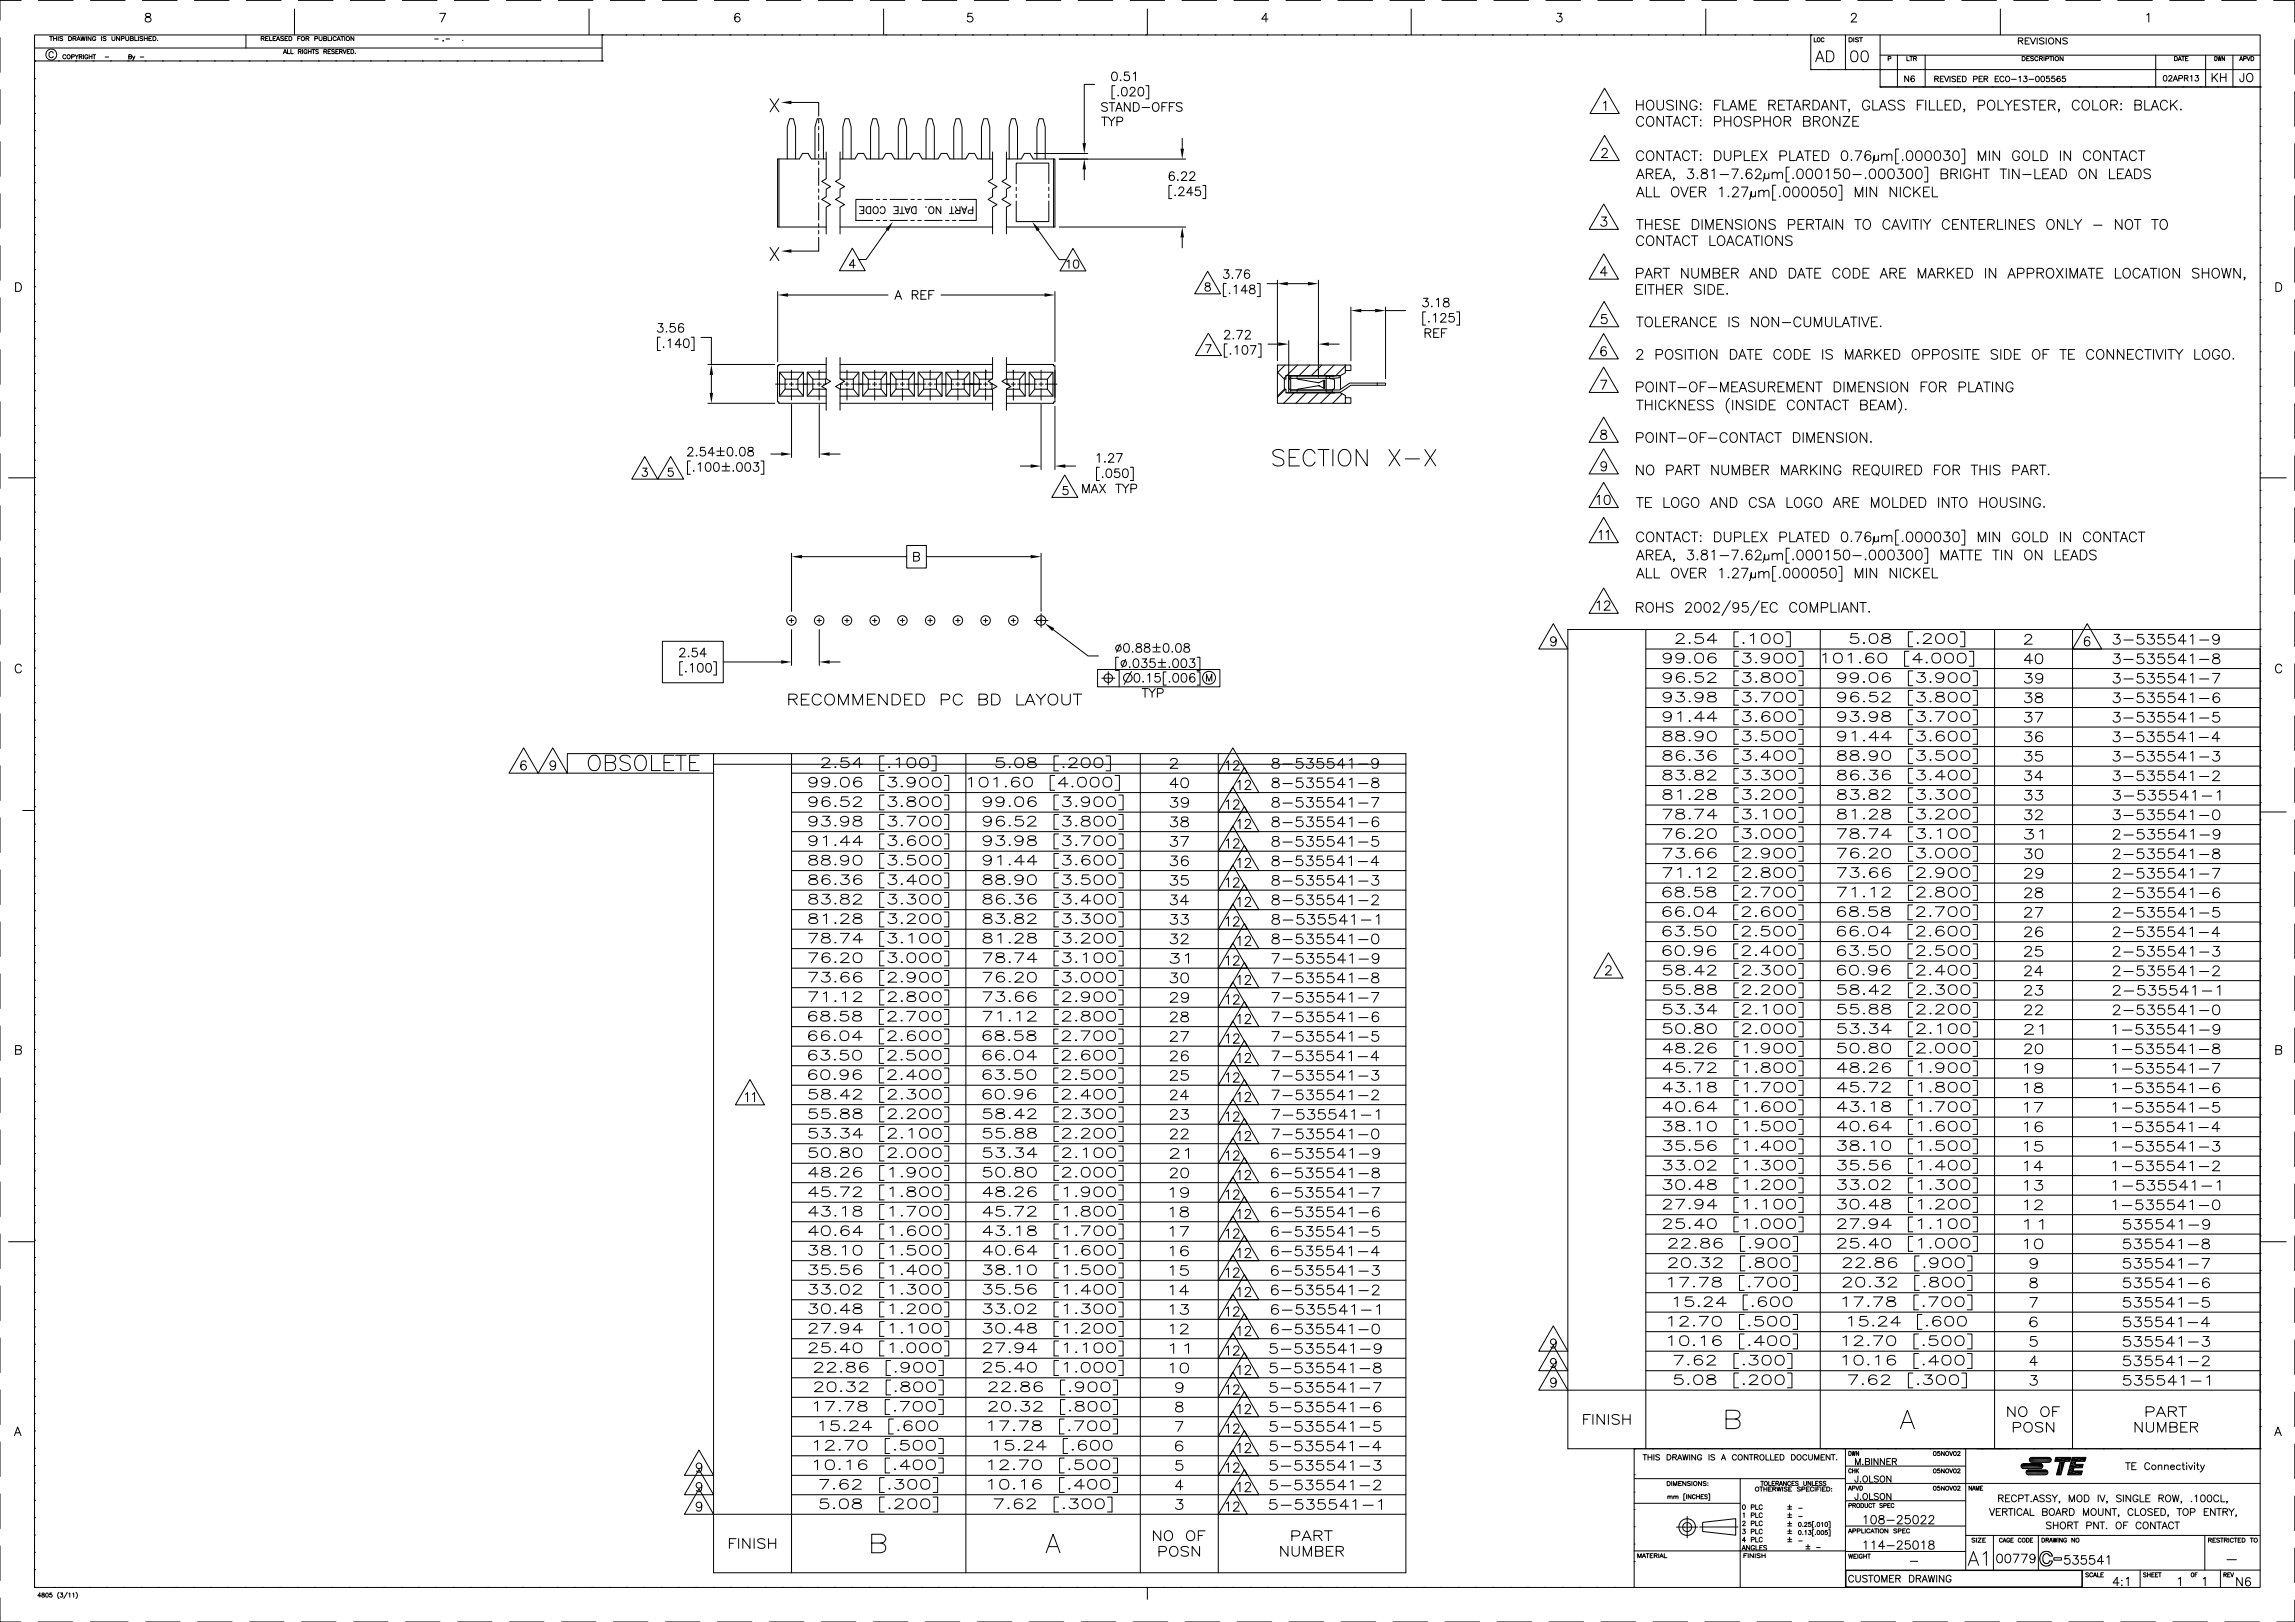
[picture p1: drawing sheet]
<svg xmlns="http://www.w3.org/2000/svg" width="841mm" height="594mm" viewBox="0 0 841 594" stroke-linecap="round" stroke-linejoin="round" font-family="sans-serif">
<g fill="none" stroke="#000" stroke-width=".37">
<path d="M0 13.8v12.7M7.7 .1h-7.7v7.3M12.7 12.8h815.6v568.6h-815.6zM12.7 17.6h207.9M14.1 .1h12.7M18.2 13.4h1.1M18.7 13.4v1.5M19.5 19.4a.8 .8 0 0 0-.9-.5 .8 .8 0 0 0-.7 .8v.6a.81 .81 0 0 0 .7 .8 .81 .81 0 0 0 .9-.5M19.6 14.1h1.1M19.6 13.4v1.5M20.7 13.4v1.5M21.3 13.4v1.5"/>
<path d="M23 13.6l-.4-.2-.7 .2 .1 .3 .9 .4-.1 .5-.9-.1M25.1 13.4h.6a.76 .76 0 0 1 .6 .7 .76 .76 0 0 1-.6 .8h-.6zM26.8 14.1l.9-.1 .2-.4-1.1-.2v1.5M27.3 14.1l.6 .8M28.2 14.9l.6-1.5 .6 1.5M28.4 14.4h.8M29.6 13.4l.4 1.5 .4-1.5 .4 1.5 .4-1.5M31.7 13.4v1.5M33.1 .1h12.7M33.4 13.4v1.5l-1.1-1.5v1.5M35.1 13.7a.6 .6 0 0 0-.7-.3 .6 .6 0 0 0-.5 .5v.4a.57 .57 0 0 0 .6 .6 .57 .57 0 0 0 .6-.6h-.4M37.2 13.4v1.5"/>
<path d="M38.9 13.6l-.4-.2-.7 .2v.3l1 .4-.1 .5-.9-.1M41 13.4v1l.5 .5 .5-.2 .1-1.3M43.8 13.4v1.5l-1.1-1.5v1.5M44.5 14.1h.9v-.7h-.9v1.5M46.1 13.4v1l.4 .5 .6-.2 .1-1.3M47.8 14.1l.9-.1 .2-.4-1.1-.2v1.5l1-.2 .1-.3-.4-.3M49.4 13.4v1.5h.9M50.7 13.4v1.5M52.2 .1h12.7M52.3 13.6l-.4-.2-.6 .2v.3l.9 .3v.6l-.9-.1M52.9 14.1h1.1M52.9 13.4v1.5"/>
<path d="M53.5 5.1a.63 .63 0 0 0 .3 1 1.14 1.14 0 0 1 1.3 .4 1.14 1.14 0 0 1-.1 1.4l-1 .2-.7-.3a1.17 1.17 0 0 1 .2-1.3 1.17 1.17 0 0 1 1.2-.4 .66 .66 0 0 0 .3-1zM54 13.4v1.5M54.6 14.1h.6M55.6 13.4h-1v1.5h1M56 13.4h.6a.76 .76 0 0 1 .6 .7 .76 .76 0 0 1-.6 .8h-.6zM57.7 14.7h.1M71.2 .1h12.7M90.1 12.8v4.8M90.3 .1h12.7M95.7 14.1l.9-.1 .2-.4-1.1-.2v1.5M96.3 14.1l.5 .8M97.3 14.1h.7"/>
<path d="M98.3 13.4h-1v1.5h1M98.8 13.4v1.5h.9M100.1 14.1h.6M101.1 13.4h-1v1.5h1M101.3 14.9l.6-1.5 .6 1.5M101.5 14.4h.8M103.8 19.7l.6-1.6 .6 1.6M103.9 13.6l-.4-.2-.7 .2 .1 .3 .9 .3v.6l-1-.1M104.1 19.1h.7M104.4 14.1h.6M105.4 18.1v1.6h.9M105.4 13.4h-1v1.5h1"/>
<path d="M105.9 13.4h.5a.78 .78 0 0 1 .6 .7 .78 .78 0 0 1-.6 .8h-.5zM106.6 18.1v1.6h.9M107.9 3.3v9.5M109.1 14.1h.6M109.3 18.9l.9-.1 .1-.5-1-.2v1.6M109.3 .1h12.7M109.9 18.9l.5 .8M110.1 13.4h-1v1.5M110.9 18.1v1.6M112.1 14.1l.9-.1 .2-.4-1.1-.2v1.5M112.5 18.5a.62 .62 0 0 0-.9-.3 .62 .62 0 0 0-.2 .9 .55 .55 0 0 0 .5 .6 .55 .55 0 0 0 .6-.6h-.4M112.6 14.1l.6 .8"/>
<path d="M113 18.1v1.6M113 18.9h1M114 18.1v1.6M114.3 18.1h1.1M114.9 18.1v1.6M115.4 14.1h.8l.2-.5-1-.2v1.5M116.7 18.3l-.4-.2-.6 .2 1 .9-.4 .5-.6-.3M116.9 13.4v1l.5 .5 .5-.2 .1-1.3M118.6 14.1l.9-.1v-.6h-.9v1.5l.9-.1 .2-.4-.4-.3M118.7 18.9l.8-.1 .2-.4-1-.3v1.6M119.2 18.9l.5 .8M120.2 13.4v1.5h.9"/>
<path d="M120.2 18.9h.6M121.2 18.1h-1v1.6h1M121.5 13.4v1.5M122.6 18.3l-.4-.2-.7 .2 .2 .4 .9 .5-.4 .5-.7-.3M123.1 18.9h.5M123.2 13.7a.6 .6 0 0 0-.7-.3 .6 .6 0 0 0-.5 .5v.4a.6 .6 0 0 0 .5 .6 .6 .6 0 0 0 .7-.4M123.5 14.9l.6-1.5 .6 1.5M123.7 14.4h.8M124 18.1h-.9v1.6h.9M124.4 18.9l.9-.1 .1-.4-1-.3v1.6M124.9 13.4h1M124.9 18.9l.5 .8"/>
<path d="M125.4 13.4v1.5M125.7 18.1l.6 1.6 .6-1.6M126.3 13.4v1.5M127.3 18.9h.5M128.2 18.1h-.9v1.6h.9M128.4 .1h12.7M128.6 18.1h.5a.81 .81 0 0 1 .5 .8 .81 .81 0 0 1-.5 .8h-.5zM129.7 13.4v1.5l-1.1-1.5v1.5M130.2 19.5h.1M147.4 .1h12.7M159.3 14.3h1.3M161.2 4.9h2.1l-1.5 3.2"/>
<path d="M162.5 14.8l-.2 .4M163.4 14.3h1.3M166.5 .1h12.7M169.6 14.7h.1M185.5 .1h12.7M204.6 .1h12.7M215.9 3.3v9.5M220.6 12.8h.1M220.6 12.8v9.5h-207.9M223.6 .1h12.7M229.4 12.8h.1M235.7 12.8h.1"/>
<path d="M242.1 12.8h.1M242.7 .1h12.7M248.4 12.8h.1M254.8 12.8h.1M261.1 12.8h.1M261.7 .1h12.7M267.5 12.8h.1M271.1 5.3a.89 .89 0 0 0-.9-.4 .89 .89 0 0 0-.8 .6 1.82 1.82 0 0 0 .8 2.6 .99 .99 0 0 0 1-1 .99 .99 0 0 0-.9-1 .99 .99 0 0 0-1.1 .9M273.8 12.8h.1M280.2 12.8h.1M280.8 .1h12.7M286.5 12.8h.1"/>
<path d="M292.9 12.8h.1M299.2 12.8h.1M299.8 .1h12.7M305.6 12.8h.1M311.9 12.8h.1M318.3 12.8h.1M318.9 .1h12.7M323.8 3.3v9.5M324.6 12.8h.1M331 12.8h.1M337.3 12.8h.1M337.9 .1h12.7"/>
<path d="M343.7 12.8h.1M350 12.8h.1M356.3 4.9h-1.5l-.2 1.3a1.13 1.13 0 0 1 1.7 0 1.13 1.13 0 0 1-.2 1.7 1.13 1.13 0 0 1-1.6-.4M356.4 12.8h.1M357 .1h12.7M362.7 12.8h.1M369.1 12.8h.1M375.4 12.8h.1M376 .1h12.7M381.8 12.8h.1M388.1 12.8h.1M394.5 12.8h.1"/>
<path d="M395.1 .1h12.7M400.8 12.8h.1M407.2 12.8h.1M413.5 12.8h.1M414.1 .1h12.7M419.9 12.8h.1M420.5 3.3v9.5M426.2 12.8h.1M432.6 12.8h.1M433.2 .1h12.7M438.9 12.8h.1M445.3 12.8h.1"/>
<path d="M451.6 12.8h.1M452.2 .1h12.7M458 12.8h.1M464.3 12.8h.1M464.7 7h-2.3l1.5-2.1v3.2M470.7 12.8h.1M471.3 .1h12.7M477 12.8h.1M483.4 12.8h.1M489.7 12.8h.1M490.3 .1h12.7M496.1 12.8h.1"/>
<path d="M502.4 12.8h.1M508.8 12.8h.1M509.4 .1h12.7M515.1 12.8h.1M517.1 3.3v9.5M521.5 12.8h.1M527.8 12.8h.1M528.4 .1h12.7M534.2 12.8h.1M540.5 12.8h.1M546.9 12.8h.1M547.5 .1h12.7"/>
<path d="M553.2 12.8h.1M559.6 12.8h.1M565.9 12.8h.1M566.5 .1h12.7M570.7 4.9h1.6l-.9 1.2a1.06 1.06 0 0 1 1 1.5 1.06 1.06 0 0 1-1.7 .3l-.3-.4M572.3 12.8h.1M578.6 12.8h.1M585 12.8h.1M585.6 .1h12.7M591.3 12.8h.1M597.7 12.8h.1M604 12.8h.1"/>
<path d="M604.6 .1h12.7M610.4 12.8h.1M616.7 12.8h.1M623.1 12.8h.1M623.7 .1h12.7M625.1 3.3v9.5M629.4 12.8h.1M635.8 12.8h.1M642.1 12.8h.1M642.7 .1h12.7M648.5 12.8h.1M654.8 12.8h.1"/>
<path d="M661.8 .1h12.7M663.6 12.8h.1M663.6 12.8v12.7M664.8 13.8v1.5h.9M668.4 14.2a.52 .52 0 0 0-.6-.4 .52 .52 0 0 0-.4 .6 .61 .61 0 0 0 .2 .8 .61 .61 0 0 0 .8-.1v-.1M669.4 18.6h1.3a2.11 2.11 0 0 1 1.4 2 2.11 2.11 0 0 1-1.4 2h-1.3zM676.3 12.8v12.7M677.6 13.8h.6a.78 .78 0 0 1 .6 .8 .78 .78 0 0 1-.6 .7h-.6zM678.4 5.6l.7-.7h.6l.6 .6-.5 1-1.5 1.6h2.1M678.7 18.8a1.32 1.32 0 0 1 1.9 .6 2.01 2.01 0 0 1-1.3 3.2 1.79 1.79 0 0 1-1.1-2.3zM679.3 13.8v1.5M680.8 .1h12.7"/>
<path d="M681.1 14l-.5-.2-.7 .2 .2 .4 1 .5-.5 .4-.7-.2M681.4 13.8h1.1M682 13.8v1.5M682.5 18.8a1.31 1.31 0 0 1 1.9 .6 2.01 2.01 0 0 1-1.3 3.2 1.78 1.78 0 0 1-1.1-2.3zM689 12.8v19M699.9 .1h12.7M718.9 .1h12.7M733 3.3v9.5M738 .1h12.7M739.6 15l1.4-.2 .3-.5-.3-.3-1.4-.1v2.2M740.5 15l.8 1.1M742.1 15h1"/>
<path d="M743.7 13.9h-1.6v2.2h1.6M744.1 13.9l.9 2.2 1-2.2M746.6 13.9v2.2M749.1 14.2l-.6-.3-1.1 .3 .2 .5 1.2 .5 .3 .6-.6 .3-1.1-.3M749.9 13.9v2.2M755.1 13.9v2.2l-1.7-2.2v2.2M757 .1h12.7M757.6 14.2l-.6-.3-1.1 .3 .3 .5 .9 .3 .5 .5v.3l-.6 .3-1.1-.3M776.1 .1h12.7M786.7 5.5l.7-.6v3.2M795.1 .1h12.7M814.2 .1h12.7"/>
<path d="M833.2 .1h7.8v8.1M841 14.5v12.7M0 32.8v12.7M12.7 22.3h.1M12.7 28.8h.1M12.7 35.2h.1M21.4 22.3h.1M24.1 20.4a.57 .57 0 0 0-.6-.4 .57 .57 0 0 0-.5 .6v.4a.56 .56 0 0 0 .5 .6 .56 .56 0 0 0 .6-.4M26.2 20.8h.9l.1-.6-1-.2v1.6M27.5 20l.6 .8v.8M27.8 22.3h.1M28.7 20l-.6 .8"/>
<path d="M29 20.8l.9-.1v-.6l-.9-.1v1.6M29.5 20.8l.6 .8M30.6 20v1.6M32.2 20.4a.57 .57 0 0 0-.7-.4 .57 .57 0 0 0-.4 .6v.4a.55 .55 0 0 0 .5 .6 .55 .55 0 0 0 .6-.6h-.4M32.7 20v1.6M32.7 20.8h1M33.7 20v1.6M34 20h1.1M34.1 22.3h.1M34.5 20v1.6M38.5 20.9h1.3M40.5 22.3h.1"/>
<path d="M46.8 22.3h.1M47.2 20.8l.8-.1 .2-.4-1-.3v1.6l.9-.2 .1-.3-.4-.3M48.6 20.5l.4 1.1 .4-1.1M49 21.6l-.5 .5M51.4 20.9h1.3M53.2 22.3h.1M59.5 22.3h.1M65.9 22.3h.1M72.2 22.3h.1M78.6 22.3h.1M84.9 22.3h.1M91.3 22.3h.1"/>
<path d="M97.6 22.3h.1M104 22.3h.1M110.3 22.3h.1M116.7 22.3h.1M123 22.3h.1M129.4 22.3h.1M135.7 22.3h.1M142.1 22.3h.1M148.4 22.3h.1M154.8 22.3h.1M161.1 22.3h.1M167.5 22.3h.1"/>
<path d="M173.8 22.3h.1M180.2 22.3h.1M186.5 22.3h.1M192.9 22.3h.1M199.2 22.3h.1M205.6 22.3h.1M211.9 22.3h.1M220.6 22.3h.1M282.2 36.2l3.2 4.7M285.4 36.2l-3.2 4.7M290 37.5h10v5M401.2 30.9h-3.9v21.5"/>
<path d="M405.8 38a1.22 1.22 0 0 0-2.1 .3l.3 .5 1.5 .6a.76 .76 0 0 1 0 1.2 1.42 1.42 0 0 1-1.8-.3M406.4 37.6h2.2M407.5 37.6v3.2M407.8 26.6a1.01 1.01 0 0 1 1.5 .4 2.09 2.09 0 0 1-.7 2.6h-.3a1.98 1.98 0 0 1-.5-3zM408.6 31.4h-1.1v4.8h1.1M409.3 39.7h1.5M409.7 34.9v.2zM410.7 29.3v.3zM411.4 32.1a.97 .97 0 0 1 1.5 .5 1.48 1.48 0 0 1 .2 1.8 1.48 1.48 0 0 1-1.7 .6 2.42 2.42 0 0 1 0-2.9zM413.7 26.4h-1.5l-.2 1.3a1.12 1.12 0 0 1 1.7 0 1.12 1.12 0 0 1-.2 1.7 1.12 1.12 0 0 1-1.6-.4M414.1 32.7l.3-.6 .9-.1 .5 .3 .2 .6-2 2.2h2.1M414.1 37.6v3.2l-2.1-3.2v3.2"/>
<path d="M415.3 37.6h1.1a1.69 1.69 0 0 1 1.1 1.6 1.69 1.69 0 0 1-1.1 1.6h-1.1zM415.3 27l.8-.6v3.2M417.5 32.1a1.01 1.01 0 0 1 1.5 .5 1.49 1.49 0 0 1 .1 1.8 1.49 1.49 0 0 1-1.6 .6l-.5-1.2zM418.5 39.4h2.8M419.9 31.4h1.1v4.8h-1.1M422.9 37.7a1.59 1.59 0 0 1 1.9 1.1 1.59 1.59 0 0 1-1 2 1.67 1.67 0 0 1-1.6-1.2 1.67 1.67 0 0 1 .7-1.9zM425.8 39.1h1.2M427.7 37.6h-1.9v3.2M428.5 39.1h1.2M430.5 37.6h-2v3.2M433.2 38a1.22 1.22 0 0 0-2.1 .3l.3 .5 1.5 .6a.76 .76 0 0 1 0 1.2 1.42 1.42 0 0 1-1.8-.3M587.6 37.7l.8-.6v3.3"/>
<path d="M588 32.3l5.4 9.3h-10.7zM599.7 36.7v3.6M599.7 38.4h2.4M602.1 36.7v3.6M604 36.9a1.7 1.7 0 0 1 2 .7 1.7 1.7 0 0 1-.3 2.2 1.3 1.3 0 0 1-1.5 .5 1.3 1.3 0 0 1-.9-1.4 2.18 2.18 0 0 1 .7-2zM607.2 36.7v2.6a1.19 1.19 0 0 0 1.2 1 1.19 1.19 0 0 0 1.2-1v-2.6M613.2 37.2a1.38 1.38 0 0 0-2.4 .4l.3 .5 1.4 .5a.89 .89 0 0 1 .7 .7 .89 .89 0 0 1-.3 .8 1.64 1.64 0 0 1-2.1-.3M614.4 36.7v3.6M618.1 36.7v3.6l-2.4-3.6v3.6M621.9 37.6a1.33 1.33 0 0 0-1.5-.9 1.33 1.33 0 0 0-1.1 1.4 1.59 1.59 0 0 0 .3 1.7 1.59 1.59 0 0 0 1.7 .3l.6-.7v-.5h-.9M623.1 38.1h.3zM623.2 39.9v.4z"/>
<path d="M628.3 38.4h1.4M630.5 36.7h-2.2v3.6M631.4 36.7v3.6h2M634.3 39.1h1.7M641.4 38.4h1.4M643.6 36.7h-2.2v3.6h2.2M648.2 38.4l2-.2 .4-.5-.2-.6-.7-.4h-1.5v3.6M649.4 38.4l1.2 1.9M651.8 38.4h1.4M654 36.7h-2.2v3.6h2.2M654.5 36.7h2.4M655.7 36.7v3.6"/>
<path d="M657.7 39.1h1.7M660.8 38.4l2.1-.2 .3-.5-.2-.6-.7-.4h-1.5v3.6M662 38.4l1.2 1.9M663.6 25.5h.1M663.6 25.5h164.7M664.4 36.7h1.2a1.93 1.93 0 0 1 1.2 1.8 1.93 1.93 0 0 1-1.2 1.8h-1.2zM665.4 22.6l1.5-4 1.5 4M665.9 21.3h2M667.9 39.1h1.7M669.9 25.5h.1M673.4 36.7v3.6l-2.4-3.6v3.6M674.2 36.7h2.4"/>
<path d="M675.4 36.7v3.6M676.3 25.5h.1M682.6 25.5h.1M685.1 37.6a1.33 1.33 0 0 0-1.5-.9 1.33 1.33 0 0 0-1.1 1.4 1.6 1.6 0 0 0 .4 1.7 1.6 1.6 0 0 0 1.7 .3l.5-.7v-.5h-.8M686.3 36.7v3.6h2M689 25.5h.1M689 31.8h.1M689 31.8h139.3M689 20.2h139.3M689.2 39.1h1.7M691.9 21.5l.9-.1 .1-.6-1-.1v1.5M694.5 37.2a1.37 1.37 0 0 0-2.4 .4l.3 .5 1.4 .5a.89 .89 0 0 1 .7 .7 .89 .89 0 0 1-.4 .8 1.61 1.61 0 0 1-2-.3"/>
<path d="M695.3 20.2v11.6M697.9 37.2a1.34 1.34 0 0 0-1.3-.5 1.34 1.34 0 0 0-1.1 .9l.3 .5 1.4 .5a.89 .89 0 0 1 .6 .7 .89 .89 0 0 1-.3 .8 1.57 1.57 0 0 1-2-.3M698.3 31.8h.1M698.8 20.7v1.5h.9M699.4 27.8v2.1l-1.4-2.1v2.1M699.9 20.7h1M700.4 20.7v1.5M701.3 21.4l.9-.1v-.5l-.9-.1v1.5M701.5 28.1l-.1-.2a1.05 1.05 0 0 0-1.3 .8 1.05 1.05 0 0 0 .8 1.2 .67 .67 0 0 0 .7-.6 .67 .67 0 0 0-.6-.7 .67 .67 0 0 0-.7 .6M701.8 21.4l.5 .8M702.6 38.4h1.4M704.6 31.8h.1"/>
<path d="M704.8 36.7h-2.2v3.6M705.5 20.2v11.6M705.7 36.7v3.6M707.1 36.7v3.6h2M709 28.9l1.1-.1 .2-.7-1.3-.2v2M709.7 28.9l.7 1M709.9 36.7v3.6h2.1M711 31.8h.1M711 28.9h.8M712.3 27.9h-1.3v2h1.3M712.6 27.9l.8 2 .7-2M712.8 38.4h1.4"/>
<path d="M714.6 27.9v2M715.1 36.7h-2.3v3.6h2.3M716.1 36.7h1.2a1.93 1.93 0 0 1 1.2 1.8 1.93 1.93 0 0 1-1.2 1.8h-1.2zM716.6 28.2l-.4-.3-.9 .3 .2 .5 1 .4v.8h-.7l-.5-.3M717.3 28.9h.8M717.3 31.8h.1M718.6 27.9h-1.3v2h1.3M719.2 27.9h.6a1.08 1.08 0 0 1 .7 1 1.08 1.08 0 0 1-.7 1h-.6zM723.2 29l1.2-.1 .1-.8-1.3-.2v2M723.7 31.8h.1M724.9 38.6h1.5a.93 .93 0 0 0 .9-1 .93 .93 0 0 0-.9-.9h-1.5v3.6M725.3 28.9h.7"/>
<path d="M726.5 27.9h-1.2v2h1.2M727.1 28.9l1.2-.1v-.7l-1.2-.2v2M727.8 28.9l.6 1M729 36.9a1.7 1.7 0 0 1 2 .7 1.7 1.7 0 0 1-.3 2.2 1.3 1.3 0 0 1-1.5 .5 1.3 1.3 0 0 1-.9-1.4 2.18 2.18 0 0 1 .7-2zM730 31.8h.1M731.1 28.9h.8M732.2 36.7v3.6h2M732.4 27.9h-1.3v2h1.3M734.4 28.4a.77 .77 0 0 0-.9-.5 .77 .77 0 0 0-.6 .8v.5a.76 .76 0 0 0 .6 .7 .76 .76 0 0 0 .9-.5M734.6 36.7l1.4 1.7v1.9M735.1 28.2l.2-.2a.96 .96 0 0 1 1.2 .9 .96 .96 0 0 1-1.2 1l-.4-.7zM736.4 31.8h.1"/>
<path d="M737.2 29.1h1.7M737.3 36.7l-1.3 1.7M738.2 38.4h1.3M739.9 28.3l.4-.4v2M740.4 36.7h-2.2v3.6h2.2M741 20.7h.6a.79 .79 0 0 1 .6 .8 .79 .79 0 0 1-.6 .7h-.6zM741.7 27.9h1.1l-.6 .8a.68 .68 0 0 1 .5 1.1 .68 .68 0 0 1-1.2-.2M742.7 21.4h.6M742.7 31.8h.1M743.5 29.1h1.8M743.6 37.2a1.34 1.34 0 0 0-1.3-.5 1.34 1.34 0 0 0-1.1 .9l.4 .5 1.3 .5a.89 .89 0 0 1 .7 .7 .89 .89 0 0 1-.4 .8 1.58 1.58 0 0 1-2-.3M743.7 20.7h-1v1.5h1"/>
<path d="M744.3 36.7h2.4M745.2 20.9l-.9-.1-.1 .4 .8 .4 .2 .4-.4 .2-.7-.2M745.5 36.7v3.6M746.3 28l.3-.1a1.05 1.05 0 0 1 .7 1 1.05 1.05 0 0 1-.7 1 1.3 1.3 0 0 1-.3-1.9zM746.8 21.1a.62 .62 0 0 0-.6-.4 .62 .62 0 0 0-.5 .6 .68 .68 0 0 0 .2 .8 .68 .68 0 0 0 .9-.1v-.1M747.4 21.4h.7l.4-.4-.2-.2-.9-.1v1.5M747.5 38.4h1.4M748 21.4l.5 .8M748.2 28a1 1 0 0 1 1.2 .7 1 1 0 0 1-.7 1.2l-.7-.3-.1-.8zM749.1 20.7v1.5M749.1 31.8h.1M749.7 21.5l.9-.1 .1-.6-1-.1v1.5"/>
<path d="M749.7 36.7h-2.2v3.6h2.2M750.7 38.4l2.1-.2 .3-.5-.2-.6-.6-.4h-1.6v3.6M751 27.9h-1l-.1 .9a.72 .72 0 0 1 1.1 0 .72 .72 0 0 1-.2 1.1 .72 .72 0 0 1-1-.3M751.1 20.7h1.1M751.6 20.7v1.5M751.9 38.4l1.2 1.9M752.6 20.7v1.5M752.9 27.9h-.9l-.2 .9a.72 .72 0 0 1 1.1-.1 .72 .72 0 0 1-.1 1.1 .72 .72 0 0 1-1-.2M755 28.2l-.2-.2a1.02 1.02 0 0 0-1.1 .6 1.02 1.02 0 0 0 .4 1.3 .64 .64 0 0 0 .9-.3 .64 .64 0 0 0-.4-.9 .64 .64 0 0 0-.8 .6M755.4 31.8h.1M756 20.7v1.5l-1.1-1.5v1.5M756.8 27.9h-1l-.1 .9a.73 .73 0 0 1 1.1-.1 .73 .73 0 0 1-.1 1.1 .73 .73 0 0 1-1.1-.2"/>
<path d="M761.8 31.8h.1M762 37.6a1.31 1.31 0 0 0-1.5-.9 1.31 1.31 0 0 0-1.1 1.4 1.59 1.59 0 0 0 .4 1.7 1.59 1.59 0 0 0 1.7 .3l.5-.7M763.7 36.9a1.7 1.7 0 0 1 2 .7 1.7 1.7 0 0 1-.4 2.2 1.29 1.29 0 0 1-1.5 .5 1.29 1.29 0 0 1-.8-1.4 2.14 2.14 0 0 1 .7-2zM766.9 36.7v3.6h2M768.1 31.8h.1M770.3 36.9a1.7 1.7 0 0 1 2 .7 1.7 1.7 0 0 1-.3 2.2 1.3 1.3 0 0 1-1.5 .5 1.3 1.3 0 0 1-.9-1.4 2.18 2.18 0 0 1 .7-2zM773.5 38.4l2-.2a.77 .77 0 0 0 0-1.3l-2-.2v3.6M774.5 31.8h.1M774.7 38.4l1.2 1.9M777.1 38.1h.4zM777.3 39.9v.4zM780.8 31.8h.1"/>
<path d="M782.4 38.4l2-.2 .3-.5-.1-.6-.7-.4h-1.5v3.6h1.5a.96 .96 0 0 0 .9-.9 .96 .96 0 0 0-.9-1M786 36.7v3.6h2M787.2 31.8h.1M788.8 39.1h1.7M790 20.2v11.6M793 27.7h.3a1.06 1.06 0 0 1 .8 1 1.06 1.06 0 0 1-.8 1l-.3-.1-.3-.8zM793.5 31.8h.1M794.3 37.6a1.31 1.31 0 0 0-1.5-.9 1.31 1.31 0 0 0-1.1 1.4 1.59 1.59 0 0 0 .4 1.7 1.59 1.59 0 0 0 1.7 .3l.5-.7M794.8 28.2l.4-.5 .8 .3-1.3 1.7h1.3M795.4 36.7v3.6M796.3 38.2l1.6 2.1M796.4 29.7l.8-2 .8 2"/>
<path d="M796.7 29h1M796.9 20.7h.5a.81 .81 0 0 1 .5 .8 .81 .81 0 0 1-.5 .7h-.5zM797.9 36.7l-2.5 2.4M798.2 22.2l.6-1.5 .6 1.5M798.4 21.7h.8M798.5 28.7l1.1-.1v-.9h-1.1v2M799.2 39.9v.4zM799.5 20.7h1M799.9 31.8h.1M800 20.7v1.5M800.5 28.6l1.2-.1 .1-.6-1.3-.2v2M800.9 21.4h.6"/>
<path d="M801.2 28.6l.6 1.1M801.9 20.7h-1v1.5h1M802.7 28l.5-.3v2M804.5 27.7h1.1l-.5 .7a.67 .67 0 0 1 .4 1.1 .67 .67 0 0 1-1.1-.2M806.2 31.8h.1M808.3 20.2v11.6M810.6 26.9v3M811.4 28.2l1.3 1.7M811.6 20.7a.77 .77 0 0 1 .9 .8 .77 .77 0 0 1-.9 .7zM812.6 31.8h.1M812.7 26.9l-2.1 2M812.8 20.7l.3 1.5 .3-1.5 .2 1.5 .4-1.5"/>
<path d="M813.7 26.9v3M813.7 28.3h2M815.2 20.7v1.5l-.9-1.5v1.5M815.7 26.9v3M818.3 20.2v11.6M818.9 31.8h.1M820.7 22.2l.6-1.5 .5 1.5M820.9 21.7h.7M822.2 21.5l.8-.1v-.6l-.8-.1v1.5M822.2 26.9l-.1 2.7-.5 .3-.5-.1-.3-.9M823.4 20.7l.6 1.5 .6-1.5M823.8 27a1.52 1.52 0 0 1 1.9 1.1 1.52 1.52 0 0 1-1 1.8 1.61 1.61 0 0 1-1.5-1.1 1.61 1.61 0 0 1 .6-1.8z"/>
<path d="M824.9 20.7h.5a.81 .81 0 0 1 .6 .8 .81 .81 0 0 1-.6 .7h-.5zM828.3 39.9h.1M828.3 31.8h.1M841 33.6v12.7M0 51.9v12.7M12.7 41.5h.1M12.7 47.9h.1M12.7 54.2h.1M285.5 58.2v25M288.5 58.2v-11.7l.8-3h1.4l.9 3v11.7M298.7 58.2v-11.7l.8-3h1.4l.9 3v11.7M300 43.8v1.3"/>
<path d="M300 46.3v1.3M300 48.9v6.3M300 56.5v1.3M300 59v1.3M302.8 58.2h-5.5l-1.2-2h-2l-1.2 2h-8v25h17.9M302.8 55.7v9.8l-1.7 .9 3.3 1.9-1.6 1v2.8l-1.7 .9 3.3 1.9-1.6 1v9.8M307.8 58.2h5.5l1.2-2h2l1.1 2h5.8l1.2-2h2l1.2 2h5.8l1.2-2h2l1.1 2h5.8l1.2-2h2.1l1.1 2h5.8l1.2-2h2l1.2 2h5.4M307.8 55.7v9.8l-1.6 .9 3.3 1.9-1.7 1v2.8l-1.6 .9 3.3 1.9-1.7 1v9.8M308.9 58.2v-11.7l.8-3h1.4l.8 3v11.7M319 58.2v-11.7l.8-3h1.4l.9 3v11.7M329.2 58.2v-11.7l.8-3h1.4l.8 3v11.7M339.3 58.2v-11.7l.8-3h1.4l.9 3v11.7"/>
<path d="M349.5 58.2v-11.7l.8-3h1.4l.9 3v11.7M359.7 58.2v-11.7l.8-3h1.4l.8 3v11.7M363.7 55.7v9.8l-1.6 .9 3.3 1.9-1.7 1v2.8l-1.6 .9 3.3 1.9-1.7 1v9.8M368.8 55.7v9.8l-1.6 .9 3.3 1.9-1.7 1v2.8l-1.6 .9 3.3 1.9-1.7 1v9.8M368.8 58.2h5.4l1.2-2h2l1.2 2h8v25h-17.8M369.8 58.2v-11.7l.8-3h1.5l.8 3v11.7M379 56.2h19.6M380 58.2v-11.7l.8-3h1.4l.8 3v11.7M386.1 58.2v25M388.2 58.3h46.3M403.7 42.9h2.1M404.8 42.9v3.2"/>
<path d="M406.1 42.9l1.2 1.5v1.7M408.6 42.9l-1.3 1.5M408.9 40.8l1.1-3.2 1.3 3.2M409.3 44.5h1.4a.83 .83 0 0 0 .8-.8 .83 .83 0 0 0-.8-.8h-1.4v3.2M433.2 50.6v3.9M587.1 55.1l.1-.4 .5-.4h.7l.4 .4a1.04 1.04 0 0 1-.3 1.4l-1.6 1.6h2.3M588 49.6l5.4 9.2h-10.7zM602.3 43.5a1.33 1.33 0 0 0-1.5-.8 1.33 1.33 0 0 0-1.1 1.3 1.57 1.57 0 0 0 .4 1.8 1.57 1.57 0 0 0 1.7 .3l.5-.7M602.3 56.1a1.33 1.33 0 0 0-1.5-.9 1.33 1.33 0 0 0-1.1 1.4 1.57 1.57 0 0 0 .4 1.7 1.57 1.57 0 0 0 1.7 .3l.5-.6M604 42.9a1.7 1.7 0 0 1 2 .7 1.7 1.7 0 0 1-.3 2.1 1.31 1.31 0 0 1-1.5 .5 1.31 1.31 0 0 1-.9-1.3 2.18 2.18 0 0 1 .7-2zM604 55.4a1.7 1.7 0 0 1 2 .8 1.7 1.7 0 0 1-.3 2.1 1.31 1.31 0 0 1-1.5 .5 1.31 1.31 0 0 1-.9-1.3 2.18 2.18 0 0 1 .7-2.1zM609.6 42.7v3.5l-2.4-3.5v3.5"/>
<path d="M609.6 55.3v3.5l-2.4-3.5v3.5M610.5 42.7h2.4M610.5 55.3h2.4M611.7 42.7v3.5M611.7 55.3v3.5M613.2 46.2l1.4-3.5 1.3 3.5M613.2 58.8l1.4-3.5 1.3 3.5M613.7 45.1h1.7M613.7 57.6h1.7M619.1 43.5a1.31 1.31 0 0 0-1.5-.8 1.31 1.31 0 0 0-1 1.3 1.56 1.56 0 0 0 .3 1.7 1.56 1.56 0 0 0 1.7 .4l.5-.7M619.1 56.1a1.31 1.31 0 0 0-1.5-.8 1.31 1.31 0 0 0-1 1.3 1.56 1.56 0 0 0 .3 1.7 1.56 1.56 0 0 0 1.7 .3l.5-.6M619.8 42.7h2.4"/>
<path d="M619.8 55.3h2.4M621 42.7v3.5M621 55.3v3.5M623.1 44h.3zM623.1 46.1h.3zM623.1 56.6h.3zM623.1 58.6h.3zM628.3 55.3h1.2a1.9 1.9 0 0 1 1.2 1.7 1.9 1.9 0 0 1-1.2 1.8h-1.2zM628.3 44.5h1.5a.93 .93 0 0 0 .9-.9 .93 .93 0 0 0-.9-.9h-1.5v3.5M631.9 55.3v2.5a1.22 1.22 0 0 0 1.2 1 1.22 1.22 0 0 0 1.2-1v-2.5M631.9 42.7v3.5M631.9 44.4h2.4"/>
<path d="M633.8 40.3l1.3-3.6 1.4 3.6M634.3 42.7v3.5M635.6 57.1h1.6a.93 .93 0 0 0 .8-.9 .93 .93 0 0 0-.8-.9h-1.6v3.5M636.1 42.9a1.7 1.7 0 0 1 2.1 .7 1.7 1.7 0 0 1-.4 2.1 1.31 1.31 0 0 1-1.5 .5 1.31 1.31 0 0 1-.8-1.3 2.14 2.14 0 0 1 .6-2zM637.3 40.3v-3.6l1.4 3.6 1.3-3.6v3.6M639.2 55.3v3.5h2M641.6 43.2a1.34 1.34 0 0 0-1.3-.6 1.34 1.34 0 0 0-1.1 .9l.3 .5 1.4 .5a.87 .87 0 0 1 .6 .7 .87 .87 0 0 1-.3 .9 1.64 1.64 0 0 1-2-.4M642.1 57h1.4M642.8 44.5h1.5a.93 .93 0 0 0 .9-.9 .93 .93 0 0 0-.9-.9h-1.5v3.5M644.3 55.3h-2.2v3.5h2.2M645.2 55.3l2.3 3.5M646.3 44.4h2.4"/>
<path d="M646.3 42.7v3.5M647.5 55.3l-2.3 3.5M648.7 42.7v3.5M650.6 42.9a1.7 1.7 0 0 1 2 .7 1.7 1.7 0 0 1-.3 2.1 1.31 1.31 0 0 1-1.5 .5 1.31 1.31 0 0 1-.9-1.3 2.14 2.14 0 0 1 .7-2zM652.3 57.1h1.5a.93 .93 0 0 0 .9-.9 .93 .93 0 0 0-.9-.9h-1.5v3.5M653.8 44.4l2.1-.2 .3-.5-.2-.7-.6-.3h-1.6v3.5M655 44.4l1.2 1.8M655.9 55.3v3.5h2M657.2 40.3l1.4-3.6 1.3 3.6M658.2 58.8l1.4-3.5 1.4 3.5M658.8 57.6h1.6M661 44.4l2-.2 .4-.5-.4-.8-2-.2v3.5l2-.1a.97 .97 0 0 0 0-1.6l-.5-.1"/>
<path d="M661.3 55.3h2.4M662.5 55.3v3.5M664.6 44.4l2-.2 .3-.5-.1-.7-.7-.3h-1.5v3.5M664.6 57h1.3M665.7 44.4l1.2 1.8M666.8 55.3h-2.2v3.5h2.2M667.4 40.3l1.4-3.6 1.3 3.6M667.8 55.3h1.2a1.9 1.9 0 0 1 1.2 1.7 1.9 1.9 0 0 1-1.2 1.8h-1.2zM668.6 42.9a1.7 1.7 0 0 1 2 .7 1.7 1.7 0 0 1-.3 2.1 1.31 1.31 0 0 1-1.5 .5 1.31 1.31 0 0 1-.9-1.3 2.18 2.18 0 0 1 .7-2zM674.2 42.7v3.5l-2.4-3.5v3.5M675.3 55.4a1.15 1.15 0 0 1 1.7 .5 2.92 2.92 0 0 1-.4 2.7 1.15 1.15 0 0 1-1.7-.5 2.92 2.92 0 0 1 .4-2.7zM675.4 42.7h2.4l-2.4 3.5h2.4"/>
<path d="M677.8 40.1h-.3l.1-.2 .2 .2-.3 .9M678.5 58.5v.3zM679 44.4h1.3M679.8 55.3h2.4l-1.7 3.5M681.2 42.7h-2.2v3.5h2.2M685.5 55.8a1.04 1.04 0 0 0-1.6-.4 2.13 2.13 0 0 0 .5 3.4 1.1 1.1 0 0 0 1.2-1 1.1 1.1 0 0 0-1-1.2 1.1 1.1 0 0 0-1.2 1M688.3 58.3l-.6 .5-.8-.1-.1-1.8-.4 2.6-.3 .3M688.3 56.9v1.9M688.7 40.3l1.3-3.6 1.4 3.6M689.6 57.1l.8-.7 .9 .2 .1 2.2M689.6 56.4v2.4M691.4 57.1l.9-.7 .8 .2 .2 2.2"/>
<path d="M695.9 54.6h-1.2v5.4h1.2M697.2 58.5v.3zM699.1 55.4a1.16 1.16 0 0 1 1.7 .5 2.94 2.94 0 0 1-.4 2.7 1.15 1.15 0 0 1-1.6-.5 2.96 2.96 0 0 1 .3-2.7zM702.5 55.4a1.21 1.21 0 0 1 1.7 .5 2.96 2.96 0 0 1-.3 2.7 1.19 1.19 0 0 1-1.8-.5 2.92 2.92 0 0 1 .4-2.7zM705.9 55.4a1.15 1.15 0 0 1 1.7 .5 2.92 2.92 0 0 1-.3 2.7 1.15 1.15 0 0 1-1.7-.5 2.92 2.92 0 0 1 .3-2.7zM709.3 55.4a1.15 1.15 0 0 1 1.7 .5 2.92 2.92 0 0 1-.3 2.7 1.15 1.15 0 0 1-1.7-.5 2.92 2.92 0 0 1 .3-2.7zM712.5 55.3h1.9l-1 1.3a1.15 1.15 0 0 1 1.2 1.3 1.15 1.15 0 0 1-1.6 .9l-.5-.2-.3-.5M716.1 55.4a1.15 1.15 0 0 1 1.7 .5 2.92 2.92 0 0 1-.3 2.7 1.15 1.15 0 0 1-1.7-.5 2.92 2.92 0 0 1 .3-2.7zM718.8 54.6h1.2v5.4h-1.2M720 40.1h-.4l.2-.2 .2 .2-.4 .9M725 58.8v-3.5l1.3 3.5 1.4-3.5v3.5M729 55.3v3.5"/>
<path d="M732.8 55.3v3.5l-2.4-3.5v3.5M740.1 56.1a1.31 1.31 0 0 0-1.5-.8 1.31 1.31 0 0 0-1.1 1.3 1.56 1.56 0 0 0 .4 1.7 1.56 1.56 0 0 0 1.7 .3l.5-.6v-.5h-.9M741.8 55.4a1.7 1.7 0 0 1 2 .8 1.7 1.7 0 0 1-.3 2.1 1.31 1.31 0 0 1-1.5 .5 1.31 1.31 0 0 1-.9-1.3 2.18 2.18 0 0 1 .7-2.1zM745 55.3v3.5h2.1M747.9 55.3h1.2a1.9 1.9 0 0 1 1.2 1.7 1.9 1.9 0 0 1-1.2 1.8h-1.2zM754.6 40.1h-.3l.2-.2 .1 .2-.3 .9M755.1 55.3v3.5M758.8 55.3v3.5l-2.4-3.5v3.5M766.1 56.1a1.33 1.33 0 0 0-1.5-.9 1.33 1.33 0 0 0-1.1 1.4 1.57 1.57 0 0 0 .4 1.7 1.57 1.57 0 0 0 1.7 .3l.5-.6M767.8 55.4a1.7 1.7 0 0 1 2 .8 1.7 1.7 0 0 1-.3 2.1 1.31 1.31 0 0 1-1.5 .5 1.31 1.31 0 0 1-.9-1.3 2.14 2.14 0 0 1 .7-2.1zM773.4 55.3v3.5l-2.4-3.5v3.5M774.2 55.3h2.4"/>
<path d="M775.5 55.3v3.5M777 58.8l1.3-3.5 1.4 3.5M777.5 57.6h1.7M782.9 56.1a1.31 1.31 0 0 0-1.5-.8 1.31 1.31 0 0 0-1 1.3 1.56 1.56 0 0 0 .3 1.7 1.56 1.56 0 0 0 1.7 .3l.5-.6M783.6 55.3h2.4M784.8 55.3v3.5M788.3 40.3l1.4-3.6 1.3 3.6M828.3 59h.1M828.3 52.6h.1M828.3 46.3h.1M841 52.6v12.7M0 70.9v12.7"/>
<path d="M12.7 60.6h.1M12.7 66.9h.1M12.7 73.3h.1M12.7 79.6h.1M300 61.6v6.3M300 69.2v1.3M300 71.7v1.3M300 74.3v6.3M315 75.7h1.5v2.5h-1.5M315.6 77.1h.9M317.8 75.8l1.3-.1v2.5h-.9a1.43 1.43 0 0 1-.4-2.4zM319.8 73h-6.2v7.7h6.2"/>
<path d="M320.4 75.8a1.18 1.18 0 0 1 1.5 1.2 1.18 1.18 0 0 1-1.5 1.1l-.5-.8zM321.1 73h1.3M322.6 76.3a.91 .91 0 0 1 1-.6 .91 .91 0 0 1 .8 1 1.06 1.06 0 0 1-.4 1.3 1.06 1.06 0 0 1-1.3-.1l-.1-.2M323.6 73h1.3M326.2 73h6.3M327.5 75.7h1.6v2.5h-1.6M328.1 77.1h1M329.7 78.2h1.7M330.5 75.7v2.5M331.6 75.7l1 2.5 .9-2.5M332 76.6h1.2M333.8 73h1.3"/>
<path d="M334.3 76.1l.6-.4h.8v2.5h-.8l-.6-.3-.3-.6zM336.3 73h1.3M338.9 73h6.3M339.3 75.7v.3zM340.8 75.8a1.18 1.18 0 0 1 1.5 1.2 1.18 1.18 0 0 1-1.5 1.1l-.5-.8zM344.8 75.7v2.5l-1.7-2.5v2.5M346.5 73h1.3M347.9 78.2h1.7M348.7 75.7v2.5M349 73h1.3M350.1 75.7l.8 1.4M351.6 73h6.2v7.7h-6.2"/>
<path d="M351.8 75.7v2.5l-1.6-.2 .1-.8 1.5-.1M352.4 75.7l1 2.5 .9-2.5M352.7 76.6h1.2M356.5 75.7v2.5l-1.6-.2-.1-.6 .3-.3 1.4-.2M372.4 67.3v-7.6h11.9v7.6M372.4 73.6v7.6h11.9v-7.6M372.4 68.6v1.2M372.4 71.1v1.3M384.3 68.6v1.2M384.3 71.1v1.3M397.3 62.1v3.8M429.4 67.9h-1v4.8h1"/>
<path d="M430.3 63.4a.9 .9 0 0 0-1.4-.3 1.8 1.8 0 0 0 .6 3 .98 .98 0 0 0 .9-1 .98 .98 0 0 0-.9-1 .98 .98 0 0 0-1 .9M430.5 71.6h.3zM431.6 65.8v.3zM432 69.3l.3-.6 .9-.2 .6 .9-1.9 2.3h2.1M433 63.7l.3-.6 .9-.2 .5 .3 .1 .7-1.9 2.2h2.1M436 63.7l.2-.5 .4-.3 1.1 .3a.99 .99 0 0 1-.3 1.4l-1.5 1.5h2.1M437.2 70.6h-2.3l1.5-2.1v3.2M439.7 68.5h-1.5l-.1 1.4a1.11 1.11 0 0 1 1.7 0 1.11 1.11 0 0 1-.3 1.7 1.11 1.11 0 0 1-1.6-.5M440.8 67.9h1v4.8h-1M586.9 79.5h1.8l-1 1.3a1.13 1.13 0 0 1 1.1 1.6 1.13 1.13 0 0 1-1.9 .3l-.3-.5M587.7 74.7l5.4 9.3h-10.7zM599.7 65.5l1.4-3.6 1.4 3.6"/>
<path d="M599.7 72.1l1.4-3.6 1.4 3.6M600.2 64.3h1.8M600.2 70.9h1.8M603.3 63.6l2.1-.2 .3-.5-.2-.7-.6-.3h-1.6v3.6M603.3 68.5v3.6h2.1M604.5 63.6l1.2 1.9M606.2 68.5v3.6h2M606.9 63.6h1.3M609.1 61.9h-2.2v3.6h2.2M609.6 65.5l1.4-3.6 1.4 3.6M610.1 64.3h1.7M612.9 69a1.31 1.31 0 0 1 1.5-.4 1.31 1.31 0 0 1 .8 1.3 1.57 1.57 0 0 1-.3 1.7 1.57 1.57 0 0 1-1.7 .3 2.27 2.27 0 0 1-.3-2.9z"/>
<path d="M613.5 65.3h-.3h.3l-.3 .8M615.9 68.5l1.4 3.6 1.3-3.6M618.6 61.9h1.9l-1 1.4a1.18 1.18 0 0 1 .9 1.9 1.18 1.18 0 0 1-2.1-.4M619.5 70.2h1.3M621.7 68.5h-2.2v3.6h2.2M621.9 65.3h.3zM622.7 70.2l2.1-.2 .3-.5-.2-.7-.6-.3h-1.6v3.6M623.7 62.1a.72 .72 0 0 0 .4 1.2 1.28 1.28 0 0 1 1.4 .5 1.28 1.28 0 0 1-.1 1.5 1.44 1.44 0 0 1-2-.5 1.4 1.4 0 0 1 1.7-1.5 .72 .72 0 0 0 .3-1.2zM623.9 70.2l1.2 1.9M627.3 62.6l.8-.7v3.6M630.2 69.2l.8-.7v3.6M630.3 63.9h3.1"/>
<path d="M633.4 71.8v.3zM634.6 61.9h2.4l-1.7 3.6M635 69.4l.6-.9h.7l.5 .3a1.11 1.11 0 0 1-.3 1.6l-1.7 1.7h2.4M638.2 65.3h.3zM638.2 68.5h2.3l-1.6 3.6M641.9 62.4a1.05 1.05 0 0 0-1.5-.3 2.13 2.13 0 0 0 .5 3.4 1.1 1.1 0 0 0 1.2-1.1 1.1 1.1 0 0 0-1-1.1 1.1 1.1 0 0 0-1.2 1M643.3 62.8l.2-.6 .5-.3h.7l.5 .3a1.11 1.11 0 0 1-.4 1.6l-1.7 1.7h2.4M643.3 71.6l-.7 .5-.7-.2-.1-1.7-.4 2.6-.3 .2M643.3 70.2v1.9M644.5 70.4l.9-.7 .8 .2 .2 2.2M644.5 69.7v2.4M646.4 70.4l.8-.7 .9 .2 .2 2.2"/>
<path d="M648.2 64.9l-.7 .6-.7-.2-.1-1.8-.4 2.6-.3 .3M648.2 63.5v2M649.4 63.8l.9-.7 .8 .2 .2 2.2M649.4 63.1v2.4M650.8 67.8h-1.2v5.5h1.2M651.3 63.8l.9-.7 .8 .2 .2 2.2M652.2 71.8v.3zM654.1 68.7a1.16 1.16 0 0 1 1.6 .5 3.1 3.1 0 0 1-.3 2.7 1.16 1.16 0 0 1-1.7-.5 3 3 0 0 1 .4-2.7zM655.7 61.2h-1.1v5.4h1.1M656.9 65.3h.4zM657.4 68.7a1.15 1.15 0 0 1 1.7 .5 3 3 0 0 1-.3 2.7 1.15 1.15 0 0 1-1.7-.5 2.99 2.99 0 0 1 .3-2.7zM659 62.1a1.15 1.15 0 0 1 1.7 .5 2.92 2.92 0 0 1-.4 2.7 1.15 1.15 0 0 1-1.7-.5 2.92 2.92 0 0 1 .4-2.7z"/>
<path d="M660.8 68.7a1.21 1.21 0 0 1 1.8 .5 3 3 0 0 1-.4 2.7 1.18 1.18 0 0 1-1.7-.5 2.99 2.99 0 0 1 .3-2.7zM662.4 62.1a1.15 1.15 0 0 1 1.7 .5 2.92 2.92 0 0 1-.4 2.7 1.2 1.2 0 0 1-1.7-.5 2.79 2.79 0 0 1 .4-2.7zM664.3 68.7a1.15 1.15 0 0 1 1.6 .5 3 3 0 0 1-.3 2.7 1.15 1.15 0 0 1-1.7-.5 2.99 2.99 0 0 1 .4-2.7zM665.8 62.1a1.15 1.15 0 0 1 1.7 .5 2.92 2.92 0 0 1-.4 2.7 1.15 1.15 0 0 1-1.7-.5 2.92 2.92 0 0 1 .4-2.7zM669.2 62.6l.8-.7v3.6M669.2 68.5h-1.7l-.2 1.5a1.27 1.27 0 0 1 1.9 0 1.27 1.27 0 0 1-.2 1.9 1.27 1.27 0 0 1-1.9-.5M671 68.7a1.21 1.21 0 0 1 1.8 .5 3 3 0 0 1-.4 2.7 1.19 1.19 0 0 1-1.7-.5 3 3 0 0 1 .3-2.7zM673.8 67.8h1.2v5.5h-1.2M674.1 61.9h-1.7l-.2 1.5a1.28 1.28 0 0 1 1.9 0 1.28 1.28 0 0 1-.2 1.9 1.28 1.28 0 0 1-1.9-.5M676 62.1a1.16 1.16 0 0 1 1.7 .5 2.96 2.96 0 0 1-.4 2.7 1.16 1.16 0 0 1-1.7-.5 2.96 2.96 0 0 1 .4-2.7zM679 63.9h3.1M679.9 72.1v-3.6l1.3 3.6 1.4-3.6v3.6"/>
<path d="M683.5 65.3h.3zM684 68.5v3.6M685.5 62.1a1.15 1.15 0 0 1 1.7 .5 2.92 2.92 0 0 1-.3 2.7 1.15 1.15 0 0 1-1.7-.5 2.92 2.92 0 0 1 .3-2.7zM687.7 68.5v3.6l-2.4-3.6v3.6M688.9 62.1a1.15 1.15 0 0 1 1.7 .5 2.96 2.96 0 0 1-.4 2.7 1.16 1.16 0 0 1-1.6-.5 2.94 2.94 0 0 1 .3-2.7zM692.3 62.1a1.19 1.19 0 0 1 1.7 .5 2.92 2.92 0 0 1-.3 2.7 1.21 1.21 0 0 1-1.8-.5 2.96 2.96 0 0 1 .4-2.7zM695 68.5v3.6l-2.3-3.6v3.6M695.5 61.9h1.9l-1 1.4a1.18 1.18 0 0 1 .9 1.9 1.18 1.18 0 0 1-2.1-.4M696.4 68.5v3.6M699.1 62.1a1.16 1.16 0 0 1 1.7 .5 2.94 2.94 0 0 1-.4 2.7 1.15 1.15 0 0 1-1.6-.5 2.96 2.96 0 0 1 .3-2.7zM700.1 69.4a1.31 1.31 0 0 0-1.5-.9 1.31 1.31 0 0 0-1 1.4 1.57 1.57 0 0 0 .3 1.7 1.57 1.57 0 0 0 1.7 .3l.5-.6M701.3 68.5v3.6"/>
<path d="M702.1 70l1.6 2.1M702.5 62.1a1.19 1.19 0 0 1 1.7 .5 2.96 2.96 0 0 1-.3 2.7 1.21 1.21 0 0 1-1.8-.5 2.92 2.92 0 0 1 .4-2.7zM703.7 68.5l-2.4 2.4M704.9 70.2h1.3M705.2 61.2h1.2v5.4h-1.2M707.1 68.5h-2.2v3.6h2.2M708.1 68.5v3.6h2M711.3 63.6l2.1-.2 .3-.5-.3-.8-2.1-.2v3.6l2.1-.2a.97 .97 0 0 0 0-1.5l-.5-.2M714.9 63.6l2.1-.2 .3-.5-.2-.7-.6-.3h-1.6v3.6M716.1 63.6l1.2 1.9M718.5 61.9v3.6M722.2 62.8a1.31 1.31 0 0 0-1.5-.9 1.31 1.31 0 0 0-1 1.4 1.56 1.56 0 0 0 .3 1.7 1.56 1.56 0 0 0 1.7 .3l.5-.7v-.5h-.8"/>
<path d="M723.4 63.6h2.4M723.4 61.9v3.6M725.8 61.9v3.6M726.7 61.9h2.3M727.8 61.9v3.6M732.9 61.9h2.4M734.1 61.9v3.6M736.2 61.9v3.6M739.9 61.9v3.6l-2.4-3.6v3.6M741.3 63.9h3M745.7 61.9v3.6h2M748.6 63.6h1.3"/>
<path d="M750.8 61.9h-2.2v3.6h2.2M751.3 65.5l1.3-3.6 1.4 3.6M751.8 64.3h1.7M754.9 61.9h1.2a1.9 1.9 0 0 1 1.2 1.8 1.9 1.9 0 0 1-1.2 1.8h-1.2zM762.5 62.1a1.71 1.71 0 0 1 2.1 .7 1.71 1.71 0 0 1-.4 2.2 1.33 1.33 0 0 1-1.5 .4 1.33 1.33 0 0 1-.9-1.3 2.14 2.14 0 0 1 .7-2zM768.1 61.9v3.6l-2.3-3.6v3.6M773 61.9v3.6h2.1M776 63.6h1.3M778.2 61.9h-2.2v3.6h2.2M778.7 65.5l1.3-3.6 1.4 3.6M779.2 64.3h1.7M782.2 61.9h1.2a1.88 1.88 0 0 1 1.3 1.8 1.88 1.88 0 0 1-1.3 1.8h-1.2z"/>
<path d="M788 62.4a1.34 1.34 0 0 0-1.3-.6 1.34 1.34 0 0 0-1 1l.3 .5 1.4 .5a.86 .86 0 0 1 .6 .6 .86 .86 0 0 1-.3 .9 1.63 1.63 0 0 1-2-.3M828.3 78h.1M828.3 71.7h.1M828.3 65.3h.1M841 71.7v12.7M0 90v12.7M12.7 86h.1M12.7 92.3h.1M12.7 98.7h.1M282.2 90.6l3.2 4.8M285.4 90.6l-3.2 4.8M300 81.9v1.3"/>
<path d="M300 84.4v1.3M300 87v5h-10M307.8 83.2h55.9M312.3 90.9l4.8 8.3h-9.5zM313.4 97.2h-2.1l1.4-2.1v3M321.1 80.7h1.3M323.6 80.7h1.3M325 84.3l-7.6 10.8h-2.7M326.2 80.7h6.3M333.8 80.7h1.3M336.3 80.7h1.3M338.9 80.7h6.3"/>
<path d="M346.5 80.7h1.3M349 80.7h1.3M380.5 84.3l7.7 10.8h2.6M388.2 83.2h46.3M391 95.8l.8-.6v3M393.2 91l4.7 8.2h-9.4zM393.7 95.3a1.02 1.02 0 0 1 1.5 .5 1.44 1.44 0 0 1 .1 1.7 1.44 1.44 0 0 1-1.6 .6 2.41 2.41 0 0 1 0-2.8zM433.2 87v3.8M442.6 99.4l4.7 8.2h-9.5zM448.6 98.8h1.7l-.9 1.2a1.06 1.06 0 0 1 .8 1.7 1.06 1.06 0 0 1-1.9-.3M452.8 98.8h2.2l-1.6 3.2M457.8 99.3a.95 .95 0 0 0-1.3-.4 1.83 1.83 0 0 0 .6 3.1 .99 .99 0 0 0 .9-1 .99 .99 0 0 0-1-1 .99 .99 0 0 0-1 .9"/>
<path d="M587.7 93l5.4 9.2h-10.7zM588.9 100h-2.4l1.6-2.3v3.4M599.7 80.4h2.4M600.9 80.4v3.6M602.3 87.2a1.33 1.33 0 0 0-1.5-.8 1.33 1.33 0 0 0-1.1 1.3 1.57 1.57 0 0 0 .4 1.7 1.57 1.57 0 0 0 1.7 .4l.5-.7M603 80.4v3.6M603 82.1h2.4M604 86.5a1.7 1.7 0 0 1 2 .8 1.7 1.7 0 0 1-.3 2.1 1.31 1.31 0 0 1-1.5 .5 1.31 1.31 0 0 1-.9-1.3 2.18 2.18 0 0 1 .7-2.1zM605.4 80.4v3.6M606.4 100l2-.2 .4-.5-.2-.7-.7-.3h-1.5v3.6M606.7 82.1h1.4M607.6 100l1.2 1.9"/>
<path d="M608.9 80.4h-2.2v3.6h2.2M609.4 98.3h2.4M609.6 86.4v3.5l-2.4-3.5v3.5M610.5 86.4h2.4M610.6 98.3v3.6M611.7 86.4v3.5M612.2 80.9a1.36 1.36 0 0 0-1.3-.6 1.36 1.36 0 0 0-1.1 1l.3 .5 1.4 .5a.86 .86 0 0 1 .7 .7 .86 .86 0 0 1-.4 .8 1.68 1.68 0 0 1-2-.3M613.2 89.9l1.4-3.5 1.3 3.5M613.4 82.1h1.3M613.7 88.7h1.7M615.6 80.4h-2.2v3.6h2.2M618.6 98.3v3.6l-2.4-3.6v3.6"/>
<path d="M619.1 87.2a1.31 1.31 0 0 0-1.5-.8 1.31 1.31 0 0 0-1 1.3 1.56 1.56 0 0 0 .3 1.7 1.56 1.56 0 0 0 1.7 .4l.5-.7M619.8 86.4h2.4M620 98.3v2.5a1.22 1.22 0 0 0 1.2 1.1 1.22 1.22 0 0 0 1.2-1.1v-2.5M620.1 80.4h1.2a1.91 1.91 0 0 1 1.3 1.8 1.91 1.91 0 0 1-1.3 1.8h-1.2zM621 86.4v3.5M623.7 80.4v3.6M625.1 84v-3.6l1.4 3.6 1.3-3.6v3.6M626.6 86.4v3.5h2.1M627.8 100l2-.2 .4-.5-.2-.7-.7-.3h-1.5v3.6h1.5a.96 .96 0 0 0 .9-1 .96 .96 0 0 0-.9-.9M629.2 82.1h1.3M630 86.5a1.7 1.7 0 0 1 2 .8 1.7 1.7 0 0 1-.3 2.1 1.31 1.31 0 0 1-1.5 .5 1.31 1.31 0 0 1-.9-1.3 2.14 2.14 0 0 1 .7-2.1zM631.4 80.4h-2.2v3.6h2.2"/>
<path d="M631.4 100h1.4M632.8 89.9l1.3-3.5 1.4 3.5M633.3 88.7h1.7M633.6 98.3h-2.2v3.6h2.2M634.6 100l2.1-.2 .3-.5-.2-.7-.7-.3h-1.5v3.6M634.8 80.4v3.6l-2.4-3.6v3.6M635.8 100l1.2 1.9M638.3 80.9a1.33 1.33 0 0 0-1.3-.6 1.33 1.33 0 0 0-1 1l.3 .5 1.4 .5a.87 .87 0 0 1 .6 .7 .87 .87 0 0 1-.3 .8 1.64 1.64 0 0 1-2-.3M638.7 87.2a1.31 1.31 0 0 0-1.5-.8 1.31 1.31 0 0 0-1.1 1.3 1.56 1.56 0 0 0 .4 1.7 1.56 1.56 0 0 0 1.7 .4l.5-.7M639.4 89.9l1.3-3.5 1.4 3.5M639.5 80.4v3.6M639.9 88.7h1.7"/>
<path d="M641.4 80.6a1.67 1.67 0 0 1 1.9 .5 1.67 1.67 0 0 1 0 2.1 1.33 1.33 0 0 1-1.5 .8 1.33 1.33 0 0 1-1.1-1.4v-.8zM642.5 86.4h2.3M643.6 86.4v3.5M645.7 86.4v3.5M647 80.4v3.6l-2.3-3.6v3.6M647.2 98.3v3.6l-2.4-3.6v3.6M647.5 86.5a1.7 1.7 0 0 1 2.1 .8 1.7 1.7 0 0 1-.4 2.1 1.31 1.31 0 0 1-1.5 .5 1.31 1.31 0 0 1-.8-1.3 2.18 2.18 0 0 1 .6-2.1zM648.5 98.3h1.2a1.93 1.93 0 0 1 1.3 1.8 1.93 1.93 0 0 1-1.3 1.8h-1.2zM650.6 80.9a1.33 1.33 0 0 0-1.3-.6 1.33 1.33 0 0 0-1.1 1l.3 .5 1.4 .5a.87 .87 0 0 1 .7 .7 .87 .87 0 0 1-.4 .8 1.64 1.64 0 0 1-2-.3M653.2 86.4v3.5l-2.5-3.5v3.5M655.4 82.3h1.5a.95 .95 0 0 0 .9-.9 .95 .95 0 0 0-.9-1h-1.5v3.6M655.7 98.3h1.2a1.93 1.93 0 0 1 1.2 1.8 1.93 1.93 0 0 1-1.2 1.8h-1.2z"/>
<path d="M656.7 86.9a1.34 1.34 0 0 0-1.3-.6 1.34 1.34 0 0 0-1.1 .9l.4 .5 1.3 .5a.86 .86 0 0 1 .7 .7 .86 .86 0 0 1-.3 .9 1.63 1.63 0 0 1-2.1-.4M658.9 82.1h1.4M661.1 80.4h-2.2v3.6h2.2M661.8 98.3h2.4M662.1 82.1l2.1-.1 .4-.5-.2-.8-.7-.3h-1.6v3.6M663 98.3v3.6M663.4 82.1l1.2 1.9M665.1 100h1.3M665.2 80.4h2.4M666.4 80.4v3.6M667.3 98.3h-2.2v3.6h2.2M667.9 84l1.4-3.6 1.3 3.6"/>
<path d="M668.4 82.8h1.7M671.5 80.4v3.6M674.2 99.1a1.33 1.33 0 0 0-1.5-.8 1.33 1.33 0 0 0-1 1.3v.9a1.33 1.33 0 0 0 1 1.4 1.33 1.33 0 0 0 1.5-.9M675.3 80.4v3.6l-2.5-3.6v3.6M675.6 98.8a1.31 1.31 0 0 1 1.5-.5 1.31 1.31 0 0 1 .9 1.3 1.59 1.59 0 0 1-.4 1.7 1.59 1.59 0 0 1-1.7 .4 2.28 2.28 0 0 1-.3-2.9zM679.2 98.3h1.1a1.93 1.93 0 0 1 1.3 1.8 1.93 1.93 0 0 1-1.3 1.8h-1.1zM679.7 80.4h2.3M680.9 80.4v3.6M682.7 100h1.4M683.1 80.9a1.33 1.33 0 0 1 1.5-.5 1.33 1.33 0 0 1 .9 1.4 1.56 1.56 0 0 1-.4 1.7 1.56 1.56 0 0 1-1.7 .3 2.18 2.18 0 0 1-.3-2.9zM685 98.3h-2.3v3.6h2.3M692.6 81.3a1.3 1.3 0 0 0-1.5-.9 1.3 1.3 0 0 0-1.1 1.4 1.56 1.56 0 0 0 .4 1.7 1.56 1.56 0 0 0 1.7 .3l.5-.6"/>
<path d="M692.6 100l2.1-.2 .3-.5-.2-.7-.7-.3h-1.5v3.6M693.3 84l1.4-3.6 1.3 3.6M693.8 82.8h1.7M693.8 100l1.2 1.9M696.2 100h1.3M696.3 80.4l1.4 3.6 1.4-3.6M698.4 98.3h-2.2v3.6h2.2M699.9 80.4v3.6M700.7 80.4h2.4M701.9 80.4v3.6M704 80.4v3.6M704.8 80.4l1.4 1.7v1.9"/>
<path d="M707.6 80.4l-1.4 1.7M710.1 100l2-.2 .4-.5-.2-.7-.7-.3h-1.5v3.6M711.3 100l1.2 1.9M713.7 98.3v3.6M714.4 81.3a1.33 1.33 0 0 0-1.5-.9 1.33 1.33 0 0 0-1.1 1.4 1.56 1.56 0 0 0 .3 1.7 1.56 1.56 0 0 0 1.7 .3l.6-.6M714.5 99.8l1.6 2.1M715.6 82.1h1.3M716.1 98.3l-2.4 2.3M717.3 100h1.3M717.8 80.4h-2.2v3.6h2.2M719.5 98.3h-2.2v3.6h2.2M720.5 98.3h1.2a1.93 1.93 0 0 1 1.2 1.8 1.93 1.93 0 0 1-1.2 1.8h-1.2z"/>
<path d="M721.1 80.4v3.6l-2.3-3.6v3.6M722 80.4h2.4M723.2 80.4v3.6M725.3 82.1h1.3M727.5 80.4h-2.2v3.6h2.2M727.6 98.3v3.6M728.5 82.1l2-.1 .3-.5-.1-.8-.7-.3h-1.5v3.6M729.7 82.1l1.1 1.9M731.4 98.3v3.6l-2.4-3.6v3.6M732 80.4v3.6h2.1M735 80.4v3.6M738.7 80.4v3.6l-2.4-3.6v3.6"/>
<path d="M740 82.1h1.4M742.2 80.4h-2.2v3.6h2.2M745.5 80.9a1.36 1.36 0 0 0-1.3-.6 1.36 1.36 0 0 0-1.1 1l.3 .5 1.4 .5a.85 .85 0 0 1 .7 .6 .85 .85 0 0 1-.3 .9 1.68 1.68 0 0 1-2.1-.3M746.5 100l2-.2 .4-.5-.2-.7-.7-.3h-1.5v3.6M747.7 100l1.2 1.9M750.2 98.8a1.31 1.31 0 0 1 1.5-.5 1.31 1.31 0 0 1 .9 1.3v.9a1.36 1.36 0 0 1-1.4 1.4 1.36 1.36 0 0 1-1.3-1.4zM750.7 80.6a1.65 1.65 0 0 1 2 .6 1.65 1.65 0 0 1-.1 2 1.31 1.31 0 0 1-1.5 .8 1.31 1.31 0 0 1-1-1.4 2.3 2.3 0 0 1 .6-2zM753.6 98.3l2.4 3.6M756 98.3l-2.4 3.6M756.4 80.4v3.6l-2.4-3.6v3.6M757.2 98.3v3.6M757.7 80.4v3.6h2.1"/>
<path d="M760.1 80.4l1.4 1.7v1.9M762.8 80.4l-1.3 1.7M765.2 98.3h2.4M766.4 98.3v3.6M767.3 82.5h3M768.4 100h1.4M770.6 98.3h-2.2v3.6h2.2M775.2 98.3v3.6h2.1M777.6 80.4v3.6l-2.4-3.6v3.6M778.6 98.4a1.7 1.7 0 0 1 2.1 .8 1.7 1.7 0 0 1-.4 2.1 1.29 1.29 0 0 1-1.5 .5 1.29 1.29 0 0 1-.8-1.3 2.14 2.14 0 0 1 .6-2.1zM779.5 80.6a1.65 1.65 0 0 1 1.9 .6 1.65 1.65 0 0 1 0 2 1.31 1.31 0 0 1-1.5 .8 1.31 1.31 0 0 1-1.1-1.4 2.3 2.3 0 0 1 .7-2zM782.2 80.4h2.4"/>
<path d="M783.4 80.4v3.6M784.2 99.1a1.31 1.31 0 0 0-1.5-.8 1.31 1.31 0 0 0-1 1.3 1.59 1.59 0 0 0 .3 1.7 1.59 1.59 0 0 0 1.7 .4l.5-.7M788 98.3h2.4M788.5 80.4h2.4M789.2 98.3v3.6M789.7 80.4v3.6M791.2 98.3v3.6M792.2 80.6a1.65 1.65 0 0 1 1.9 .6 1.65 1.65 0 0 1 0 2 1.31 1.31 0 0 1-1.5 .8 1.31 1.31 0 0 1-1.1-1.4v-.8zM793.1 98.4a1.7 1.7 0 0 1 2 .8 1.7 1.7 0 0 1-.3 2.1 1.29 1.29 0 0 1-1.6 .5 1.29 1.29 0 0 1-.8-1.3 2.18 2.18 0 0 1 .7-2.1zM798.7 98.3v3.6l-2.4-3.6v3.6M805.8 98.8a1.34 1.34 0 0 0-1.3-.6 1.34 1.34 0 0 0-1.1 .9l.4 .5 1.3 .5a.89 .89 0 0 1 .7 .7 .89 .89 0 0 1-.3 .9 1.57 1.57 0 0 1-2.1-.4M807 100h2.4"/>
<path d="M807 98.3v3.6M809.4 98.3v3.6M811.3 98.4a1.7 1.7 0 0 1 2 .8 1.7 1.7 0 0 1-.3 2.1 1.3 1.3 0 0 1-1.5 .5 1.3 1.3 0 0 1-.9-1.3 2.18 2.18 0 0 1 .7-2.1zM814.2 98.3l.8 3.6 .9-3.6 .8 3.6 .9-3.6M821 98.3v3.6l-2.4-3.6v3.6M828.3 97.1h.1M828.3 90.7h.1M828.3 84.4h.1M841 90.7v12.7M0 109v12.7M5.7 103.6h1.1a1.7 1.7 0 0 1 1.1 1.5 1.7 1.7 0 0 1-1.1 1.6h-1.1zM12.7 105h.1"/>
<path d="M12.7 111.4h.1M12.7 117.7h.1M241.2 118.5h1.7l-.9 1.2a1.07 1.07 0 0 1 1 1.5 1.07 1.07 0 0 1-1.8 .4l-.3-.5M247.3 118.5h-1.6l-.1 1.4a1.12 1.12 0 0 1 1.7-.1 1.12 1.12 0 0 1-.2 1.7 1.12 1.12 0 0 1-1.7-.4M250.4 119a.95 .95 0 0 0-1.4-.3 2.62 2.62 0 0 0 0 2.9 .98 .98 0 0 0 1.5-.4 .98 .98 0 0 0-.6-1.4 .98 .98 0 0 0-1.3 .8M285 106.8v25.6M288.8 108h36.6M328 109.6l1.2-3.2 1.2 3.2M328.4 108.6h1.5M334.3 108l1.8-.2 .3-.4-.1-.7-.6-.3h-1.4v3.2M335.4 108l1 1.6M337.5 108h1.2"/>
<path d="M339.4 106.4h-1.9v3.2h1.9M340.4 108h1.1M342.3 106.4h-1.9v3.2M344.8 108h38M386.6 106.8v25.6M441.8 103.7a.63 .63 0 0 0 .3 1l1 .3a.83 .83 0 0 1 .5 .9 .83 .83 0 0 1-.7 .7h-.6a.87 .87 0 0 1-.8-.9 .87 .87 0 0 1 .9-.8l.6-.2a.63 .63 0 0 0 .3-1zM449.4 103.8h-1.1v4.8h1.1M450.4 107.4h.3zM451.5 101.8h.3zM452.2 105l.8-.6v3.2M457.1 106.5h-2.3l1.5-2.1v3.2M458.1 104.6a.68 .68 0 0 0 .3 1 1.17 1.17 0 0 1 1.2 .4 1.17 1.17 0 0 1 .2 1.3l-.6 .3a1.03 1.03 0 0 1-1.4-.6 1.62 1.62 0 0 1 1.9-1.5l.1-.6a1.14 1.14 0 0 0-1.7-.3z"/>
<path d="M460.7 103.8h1.1v4.8h-1.1M464.3 103.9h3.8M468.1 102.6v29.5M471.9 103.9h7.4M483.2 102.6v35.5M495 112.5v19.6M498.9 113.8h5M507.7 112.5v26.2M507.7 113.8h7.4M521.7 109.2h1.6l-.9 1.2a1.05 1.05 0 0 1 .8 1.7 1.05 1.05 0 0 1-1.8-.3M522.4 114.2h-1v4.9h1M523.5 117.8h.3z"/>
<path d="M524.7 112.1v.3zM525.3 115.4l.8-.6v3.2M526.4 109.8l.7-.6v3.2M528 115.6l.6-.8 .9 .1 .3 .5-.4 1.1-1.5 1.5h2.1M529.3 109.4a.62 .62 0 0 0 .2 1 1.14 1.14 0 0 1 1.3 .5 1.14 1.14 0 0 1-.1 1.3l-1 .2a.91 .91 0 0 1-.8-1 .91 .91 0 0 1 .9-.8l.6-.2a.62 .62 0 0 0 .3-1zM532.7 114.8h-1.5l-.2 1.4a1.13 1.13 0 0 1 1.7-.1 1.13 1.13 0 0 1-.1 1.7 1.13 1.13 0 0 1-1.7-.4M533.8 114.2h1v4.9h-1M587.8 110.4l5.4 9.3h-10.7zM588.6 115.2h-1.6l-.1 1.4a1.19 1.19 0 0 1 1.8 0 1.19 1.19 0 0 1-.2 1.8 1.19 1.19 0 0 1-1.8-.5M599.7 100.1h1.6a.93 .93 0 0 0 .9-.9 .93 .93 0 0 0-.9-.9h-1.6v3.6M599.7 105.9h1.4M599.7 116.1h2.4"/>
<path d="M600.9 116.1v3.6M602 104.2h-2.3v3.6h2.3M602.8 101.9l1.4-3.6 1.3 3.6M603 104.2v3.6M603.2 116.6a1.31 1.31 0 0 1 1.5-.4 1.31 1.31 0 0 1 .8 1.3 1.56 1.56 0 0 1-.3 1.7 1.56 1.56 0 0 1-1.7 .3 2.2 2.2 0 0 1-.3-2.9zM603.3 100.6h1.7M603.8 104.2h2.4M605 104.2v3.6M606.7 116.1v3.6h2.1M607.1 105.9h2.3M607.1 104.2v3.6M609.4 104.2v3.6"/>
<path d="M609.6 117.8h1.4M610.8 105.9h1.4M611.8 116.1h-2.2v3.6h2.2M612.9 117.8l2-.1 .3-.6-.1-.6-.7-.4h-1.5v3.6M613 104.2h-2.2v3.6h2.2M614 105.9l2.1-.1 .3-.5-.2-.7-.6-.4h-1.6v3.6M614 117.8l1.2 1.9M615.2 105.9l1.2 1.9M615.9 119.7l1.4-3.6 1.3 3.6M616.4 118.5h1.7M621.9 116.1v3.6l-2.4-3.6v3.6M623.4 104.7a1.38 1.38 0 0 0-2.4 .4l.3 .5 1.4 .5a.86 .86 0 0 1 .7 .7 .86 .86 0 0 1-.3 .8 1.71 1.71 0 0 1-2.1-.3"/>
<path d="M623.7 101.9v-3.6l1.4 3.6 1.4-3.6v3.6M624.6 104.2v3.6M625.6 117a1.31 1.31 0 0 0-1.5-.9 1.31 1.31 0 0 0-1 1.4 1.56 1.56 0 0 0 .3 1.7 1.56 1.56 0 0 0 1.7 .3l.5-.7M625.9 104.2h1.2a1.9 1.9 0 0 1 1.3 1.8 1.9 1.9 0 0 1-1.3 1.8h-1.2zM626.8 117.8h1.3M629 116.1h-2.2v3.6h2.2M629.5 105.9h1.4M631.7 104.2h-2.2v3.6h2.2M632.8 107.6h.3zM633.6 116.1v3.6M637.2 116.6a1.34 1.34 0 0 0-1.3-.5 1.34 1.34 0 0 0-1.1 .9l.3 .5 1.4 .5a.87 .87 0 0 1 .6 .7 .87 .87 0 0 1-.3 .8 1.63 1.63 0 0 1-2-.3M641.2 101.9l1.4-3.6 1.4 3.6"/>
<path d="M641.7 100.6h1.8M644.3 116.1v3.6l-2.4-3.6v3.6M646.2 116.3a1.7 1.7 0 0 1 2 .7 1.7 1.7 0 0 1-.3 2.2 1.31 1.31 0 0 1-1.5 .4 1.31 1.31 0 0 1-.9-1.3 2.14 2.14 0 0 1 .7-2zM651.8 116.1v3.6l-2.4-3.6v3.6M653.2 118.2h3M658.8 101.9l1.3-3.6 1.4 3.6M659.3 100.6h1.7M659.9 117a1.31 1.31 0 0 0-1.5-.9 1.31 1.31 0 0 0-1 1.4 1.56 1.56 0 0 0 .3 1.7 1.56 1.56 0 0 0 1.7 .3l.5-.7M661.1 116.1v2.6a1.22 1.22 0 0 0 1.2 1 1.22 1.22 0 0 0 1.2-1v-2.6M664.9 119.7v-3.6l1.3 3.6 1.4-3.6v3.6M669 116.1v2.6a1.2 1.2 0 0 0 1.1 1 1.2 1.2 0 0 0 1.2-1v-2.6M672.7 116.1v3.6h2.1"/>
<path d="M675.1 119.7l1.3-3.6 1.4 3.6M675.6 118.5h1.7M678.1 116.1h2.4M679.3 116.1v3.6M681.4 116.1v3.6M682.2 116.1l1.4 3.6 1.4-3.6M685.8 117.8h1.4M688 116.1h-2.2v3.6h2.2M689 101.9l1.4-3.6 1.3 3.6M689.2 119.4v.3zM689.5 100.6h1.7M702.9 101.9v-3.6l1.4 3.6 1.4-3.6v3.6"/>
<path d="M706.5 101.9l1.4-3.6 1.4 3.6M707.1 100.6h1.6M735.8 101.9l1.4-3.6 1.3 3.6M736.3 100.6h1.7M739.4 100.1h1.5a.93 .93 0 0 0 .9-.9 .93 .93 0 0 0-.9-.9h-1.5v3.6M742.9 100.1l2.1-.1a.97 .97 0 0 0 0-1.6l-2.1-.1v3.6M758.6 101.9v-3.6l1.3 3.6 1.4-3.6v3.6M762.1 101.9l1.4-3.6 1.3 3.6M762.6 100.6h1.7M784.9 101.9l1.4-3.6 1.4 3.6M785.4 100.6h1.7M822.7 101.7h-.4l.2-.2 .2 .2-.4 .8"/>
<path d="M828.3 116.1h.1M828.3 109.8h.1M828.3 103.4h.1M834 103.6h1.1a1.7 1.7 0 0 1 1.1 1.5 1.7 1.7 0 0 1-1.1 1.6h-1.1zM841 109.8v12.7M0 128.1v12.7M12.7 124.1h.1M12.7 130.4h.1M12.7 136.8h.1M242 123.5h-1.1v4.9h1.1M243.2 127v.3zM244.2 121.4v.3z"/>
<path d="M244.8 124.7l.8-.6v3.2M249.7 126.3h-2.3l1.5-2.2v3.2M250.9 124.3a1.08 1.08 0 0 1 1.5 .4 1.49 1.49 0 0 1 .1 1.8 1.49 1.49 0 0 1-1.6 .6l-.5-1.2zM253.3 123.5h1v4.9h-1M256.9 123.6h3.8v9.9M259.4 133.5h24.5M260.7 137.3v6.6M285.7 136.3h8.7v8.8h-8.7zM285.7 136.3l2 2.6M287.7 138.9h4.7v3.6h-4.7zM290 135.6v3.6M290 139.9v1.6"/>
<path d="M294.4 136.3l-2 2.6M295.8 136.3l2.1 2.6M300.2 135.6v3.6M300.2 139.9v1.6M302.8 130.9v7.8l1.6 1-3.3 1.9 1.7 .9v7.8M302.8 136.3h-7v8.8h7M302.8 133.5h-17.3v.5h-.6v11.6M302.8 138.6l-.2 .3M307.8 130.9v7.8l1.7 1-3.3 1.9 1.6 .9v7.8M307.8 136.3h6.9v8.8h-6.9M307.8 133.5h55.9M307.8 138.6l.2 .3"/>
<path d="M308.1 138.9h4.6v3.6h-4.7v-2M310.4 135.6v3.6M310.4 139.9v1.6M314.7 136.3l-2 2.6M316.1 136.3h8.8v8.8h-8.8zM316.1 136.3l2.1 2.6M318.2 138.9h4.7v3.6h-4.7zM320.5 135.6v3.6M320.5 139.9v1.6M324.9 136.3l-2 2.6M326.3 136.3h8.8v8.8h-8.8zM326.3 136.3l2 2.6"/>
<path d="M328.3 138.9h4.7v3.6h-4.7zM330.7 135.6v3.6M330.7 139.9v1.6M335.1 136.3l-2.1 2.6M336.5 136.3l2 2.6M338.5 138.9h4.7v3.6h-4.7zM340.9 135.6v3.6M340.9 139.9v1.6M345.2 136.3l-2 2.6M346.6 136.3h8.8v8.8h-8.8zM346.6 136.3l2.1 2.6M348.7 138.9h4.7v3.6h-4.7z"/>
<path d="M351 135.6v3.6M351 139.9v1.6M355.4 136.3l-2 2.6M356.8 136.3l2.1 2.6M361.2 135.6v3.6v-3.6v.8M361.2 139.9v1.6M363.4 138.9h-4.5v3.6h4.6v-2M363.7 130.9v7.8l-1.6 1 3.3 1.9-1.7 .9v7.8M363.7 136.3h-6.9v8.8h6.9M363.7 138.6l-.2 .3M368.8 130.9v7.8l-1.6 1 3.3 1.9-1.7 .9v7.8M368.8 136.3h6.9v8.8h-6.9"/>
<path d="M368.8 133.5h17.3v.5h.5v13.2h-.5v.5h-17.3M368.8 138.6l.2 .3M371.3 135.6v3.6M371.3 139.9v1.6M375.7 136.3l-2 2.6M377.1 136.3h8.8v8.8h-8.8zM377.1 136.3l2.1 2.6M379.2 138.9h4.6v3.6h-4.6zM381.5 135.6v3.6M381.5 139.9v1.6M385.9 136.3l-2.1 2.6M441.8 126.3h2l-1.4 2.9"/>
<path d="M442.8 122l4.8 8.2h-9.5zM448.8 121.7l.3-.6 .9-.1 .5 .3 .1 .6-2 2.3h2.2M449.7 126h-1.1v4.8h1.1M450.8 129.6h.3zM451.8 124h.3zM452.6 127.2l.7-.6v3.2M453.2 121h2.1l-1.5 3.2M455.6 126.7a1.08 1.08 0 0 1 1.5 .5 1.49 1.49 0 0 1 .1 1.8 1.49 1.49 0 0 1-1.6 .6 2.59 2.59 0 0 1 0-2.9zM456.4 121.7l.6-.7 1 .3a1.01 1.01 0 0 1-.3 1.4l-1.5 1.5h2.1M458.2 126.6h2.1l-1.5 3.2M461.1 126h1v4.8h-1M464.7 126h3.8"/>
<path d="M468.1 136.3v11.4h24.9M468.1 136.3l2.6 2.6v3.6l-2.6 2.6M471 133.7l-2.8 2.7M471.3 137.9l-.8 .8M472.3 124.8v19.1M472.5 138.9l-.2 .4M473 137.8v5.8h18.2l3.8-2.5h12.7v-.8h-13.1l-3.7 2.5h-17.9h15.3M473 137.8l-.7 .3v.5h.6M473 138.3l-.5 .5M473 137.8h15.8l1.9-.2 .1 .8-2.2 .2h-16.3M475.3 137.8v.7l.4 .4 7.4 1.3M475.4 133.7l-3.8 3.9"/>
<path d="M479.9 133.7l-3.8 3.9M484.4 133.7l-3.8 3.9M485.1 139.3h.4v2.9h-.4M485.1 139.3v2.9M485.1 139.3l-2 .9M485.3 139.3v2.9M486 137.8v5.8h2.2l.3-.9M487 126h3.8M487.2 137.8l.3 .9h1l.5 .6v2.8l-.5 .6M488.2 137.8h.1M488.2 138.6h.1M488.9 133.7l-3.8 3.9"/>
<path d="M491.2 137.6v5zM493 133.7v2.8l-1.8 1.1h-19.9v1.3h-.6M493 133.7h2v2h-2M493 133.7h-24.9v2.6M493 134.1l-3.5 3.5M522.2 121.9l1.8-.1 .3-.8-.7-.6h-1.4v3.2M523.3 121.9l1 1.7M525.4 121.9h1.2M527.3 120.4h-1.9v3.2h1.9M528.2 121.9h1.3M530.2 120.4h-2v3.2M586.6 139.2h2.2l-1.6 3.4"/>
<path d="M587.7 122.2l5.4 9.3h-10.8zM587.7 134.5l5.4 9.2h-10.8zM588.6 127.4a.98 .98 0 0 0-1-.4 .98 .98 0 0 0-.8 .6 2.08 2.08 0 0 0 .8 2.8 1.04 1.04 0 0 0 1.1-1 1.04 1.04 0 0 0-.9-1.1 1.04 1.04 0 0 0-1.1 .9M599.9 128.9l.2-.5 .5-.4h.7l.5 .4a1.1 1.1 0 0 1-.3 1.5l-1.8 1.7h2.4M606.9 129.9h1.5a.93 .93 0 0 0 .9-.9 .93 .93 0 0 0-.9-1h-1.5v3.6M607.1 139.9v3.6M610.6 128.5a1.34 1.34 0 0 1 1.5-.4 1.34 1.34 0 0 1 .9 1.3 1.57 1.57 0 0 1-.3 1.7 1.57 1.57 0 0 1-1.7 .3 2.21 2.21 0 0 1-.4-2.9zM610.8 139.9v3.6l-2.4-3.6v3.6M611.7 139.9h2.3M612.9 139.9v3.6M616.4 128.5a1.34 1.34 0 0 0-1.3-.5 1.34 1.34 0 0 0-1.1 .9l.4 .5 1.3 .5a.87 .87 0 0 1 .7 .6 .87 .87 0 0 1-.3 .9 1.64 1.64 0 0 1-2.1-.3M617.6 128v3.6"/>
<path d="M618.4 128h2.4M619.6 128v3.6M621.7 128v3.6M623.2 128.5a1.31 1.31 0 0 1 1.5-.4 1.31 1.31 0 0 1 .9 1.3 1.56 1.56 0 0 1-.3 1.7 1.56 1.56 0 0 1-1.7 .3 2.21 2.21 0 0 1-.4-2.9zM625.3 139.9h-2.2v3.6M629.2 128v3.6l-2.4-3.6v3.6M634.1 128h1.2a1.9 1.9 0 0 1 1.2 1.8 1.9 1.9 0 0 1-1.2 1.8h-1.2zM636.8 139.9h-2.2v3.6h2.2M637.2 131.6l1.3-3.6 1.4 3.6M637.7 130.4h1.7M640.2 128h2.4M641.4 128v3.6"/>
<path d="M643.5 129.7h1.3M644.3 139.9v2.6a1.19 1.19 0 0 0 1.2 1 1.19 1.19 0 0 0 1.2-1v-2.6M645.7 128h-2.2v3.6h2.2M652.7 128.9a1.33 1.33 0 0 0-1.6-.9 1.33 1.33 0 0 0-1 1.4 1.56 1.56 0 0 0 .3 1.7 1.56 1.56 0 0 0 1.7 .3l.6-.7M653.8 139.9h-2.2v3.6h2.2M654.3 128.2a1.7 1.7 0 0 1 2.1 .7 1.7 1.7 0 0 1-.4 2.2 1.31 1.31 0 0 1-1.5 .4 1.31 1.31 0 0 1-.8-1.3 2.14 2.14 0 0 1 .6-2zM657.6 128h1.2a1.9 1.9 0 0 1 1.2 1.8 1.9 1.9 0 0 1-1.2 1.8h-1.2zM661.1 139.9h-2.2v3.6h2.2M661.1 129.7h1.4M663.4 128h-2.3v3.6h2.3M664.6 139.9v3.6l-2.5-3.6v3.6M665.4 139.9h2.4"/>
<path d="M666.6 139.9v3.6M667.9 128v3.6M671.5 128.5a1.34 1.34 0 0 0-1.3-.5 1.34 1.34 0 0 0-1.1 .9l.4 .5 1.3 .5a.87 .87 0 0 1 .7 .6 .87 .87 0 0 1-.3 .9 1.64 1.64 0 0 1-2.1-.3M672.2 139.9h1.2a1.93 1.93 0 0 1 1.2 1.8 1.93 1.93 0 0 1-1.2 1.8h-1.2zM675.8 139.9v3.6M676.3 131.6v-3.6l1.3 3.6 1.4-3.6v3.6M679.8 131.6l1.4-3.6 1.3 3.6M680.3 130.4h1.7M683.4 129.7l2.1-.1 .3-.6-.2-.6-.6-.4h-1.6v3.6M683.4 139.9h-2.2v3.6h2.2M684.6 129.7l1.2 1.9M686.8 139.9v3.6l-2.4-3.6v3.6"/>
<path d="M687 128v3.6M687.8 129.6l1.6 2M689.4 128l-2.4 2.4M690.5 129.7h1.4M691.6 139.9v3.6M692.7 128h-2.2v3.6h2.2M693.8 128h1.2a1.9 1.9 0 0 1 1.2 1.8 1.9 1.9 0 0 1-1.2 1.8h-1.2zM699.1 139.9v3.6l-2.4-3.6v3.6M701.1 128.5a1.31 1.31 0 0 1 1.5-.4 1.31 1.31 0 0 1 .9 1.3 1.56 1.56 0 0 1-.4 1.7 1.56 1.56 0 0 1-1.7 .3 2.21 2.21 0 0 1-.3-2.9zM704.7 129.9h1.5a.93 .93 0 0 0 .9-.9 .93 .93 0 0 0-.9-1h-1.5v3.6M706.2 139.9h-2.2v3.6M708.2 129.9h1.6a.93 .93 0 0 0 .8-.9 .93 .93 0 0 0-.8-1h-1.6v3.6"/>
<path d="M712 128.5a1.49 1.49 0 0 1 1.9-.2 1.49 1.49 0 0 1 .5 1.9 1.38 1.38 0 0 1-1.4 1.4 1.38 1.38 0 0 1-1.4-1.4zM717.8 128.5a1.34 1.34 0 0 0-1.3-.5 1.34 1.34 0 0 0-1.1 .9l.3 .5 1.4 .5a.87 .87 0 0 1 .6 .6 .87 .87 0 0 1-.3 .9 1.64 1.64 0 0 1-2-.3M718.9 128v3.6M719.8 128h2.4M721 128v3.6M721.5 139.9v3.6h2M723 129.7h1.4M725.3 128h-2.3v3.6h2.3M727 139.9h2.3M728.1 139.9v3.6M730.2 139.9v3.6M732 128.5a1.34 1.34 0 0 0-1.3-.5 1.34 1.34 0 0 0-1 .9l.3 .5 1.4 .5a.86 .86 0 0 1 .6 .6 .86 .86 0 0 1-.3 .9 1.63 1.63 0 0 1-2-.3"/>
<path d="M733.2 128v3.6M733.9 139.9v3.6l-2.4-3.6v3.6M734.6 128h1.2a1.9 1.9 0 0 1 1.2 1.8 1.9 1.9 0 0 1-1.2 1.8h-1.2zM738.2 129.7h1.3M740.4 128h-2.2v3.6h2.2M745.5 128.2a1.7 1.7 0 0 1 2 .7 1.7 1.7 0 0 1-.3 2.2 1.63 1.63 0 0 1-2.3-.3 1.63 1.63 0 0 1 .3-2.3zM748.7 129.7h1.4M750.9 128h-2.2v3.6M754.8 128h2.4M756 128v3.6M758.1 129.7h1.3M760.3 128h-2.2v3.6h2.2"/>
<path d="M767.3 128.9a1.33 1.33 0 0 0-1.6-.9 1.33 1.33 0 0 0-1 1.4 1.57 1.57 0 0 0 .3 1.7 1.57 1.57 0 0 0 1.7 .3l.6-.7M768.6 128.5a1.31 1.31 0 0 1 1.5-.4 1.31 1.31 0 0 1 .9 1.3 1.56 1.56 0 0 1-.4 1.7 1.56 1.56 0 0 1-1.7 .3 2.21 2.21 0 0 1-.3-2.9zM774.5 128v3.6l-2.3-3.6v3.6M778.3 128v3.6l-2.4-3.6v3.6M779.7 129.7h1.3M781.9 128h-2.2v3.6h2.2M785.2 128.9a1.31 1.31 0 0 0-1.4-.9 1.31 1.31 0 0 0-1.1 1.4 1.56 1.56 0 0 0 .3 1.7 1.56 1.56 0 0 0 1.7 .3l.5-.7M786 128h2.3M787.1 128v3.6M789.2 128v3.6M790 128l1.4 3.6 1.3-3.6M793.6 128v3.6"/>
<path d="M794.4 128h2.4M795.6 128v3.6M797.2 128l1.3 1.7v1.9M799.9 128l-1.4 1.7M804.3 128v3.6h2M807.7 128.2a1.7 1.7 0 0 1 2 .7 1.7 1.7 0 0 1-.3 2.2 1.31 1.31 0 0 1-1.5 .4 1.31 1.31 0 0 1-.9-1.3 2.14 2.14 0 0 1 .7-2zM813.3 128.9a1.31 1.31 0 0 0-1.5-.9 1.31 1.31 0 0 0-1 1.4 1.56 1.56 0 0 0 .3 1.7 1.56 1.56 0 0 0 1.7 .3l.5-.7v-.5h-.8M815 128.2a1.7 1.7 0 0 1 2 .7 1.7 1.7 0 0 1-.3 2.2 1.31 1.31 0 0 1-1.5 .4 1.31 1.31 0 0 1-.9-1.3 2.18 2.18 0 0 1 .7-2zM818.4 131.2v.4zM828.3 135.2h.1M828.3 128.8h.1M828.3 122.5h.1"/>
<path d="M841 128.8v12.7M0 147.1v12.7M12.7 143.1h.1M12.7 149.5h.1M12.7 155.8h.1M259.4 147.7h24.5M284.2 140.7h4.3M284.9 143.8v3.4h.6v.5h17.3M287.7 142.5l-2 2.6M289.3 140.7h1.5M290 142.3v4.2M290.1 148.1v19.5"/>
<path d="M291.6 140.7h7.1M292.4 142.5l2 2.6M297.9 142.5l-2.1 2.6M299.4 140.7h1.6M300.2 142.3v4.2M300.2 148.1v19.5M301.8 140.7h1M302.6 140.7v-1.8h-4.7v3.6l4.7-.1M302.6 142.5l.2 .3M307.8 147.7h55.9M307.8 140.7h1M308 142.5l-.2 .3"/>
<path d="M309.6 140.7h1.6M310.4 142.3v4.2M311.9 140.7h7.1M312.7 142.5l2 2.6M318.2 142.5l-2.1 2.6M319.7 140.7h1.6M320.5 142.3v4.2M322.1 140.7h7M322.9 142.5l2 2.6M328.3 142.5l-2 2.6M329.9 140.7h1.6M330.7 142.3v4.2"/>
<path d="M332.2 140.7h7.1M333 142.5l2.1 2.6M338.5 142.5l-2 2.6M340.1 140.7h1.5M340.9 142.3v4.2M342.4 140.7h7.1M343.2 142.5l2 2.6h-8.7v-8.8h8.7v8.8M348.7 142.5l-2.1 2.6M350.2 140.7h1.6zM351 142.3v4.2M352.6 140.7h7M353.4 142.5l2 2.6"/>
<path d="M358.9 142.5l-2.1 2.6M360.4 140.7h1.6M361.2 142.3v4.2M362.8 140.7h.9M363.5 142.5l.2 .3M368.8 140.7h1M369 140.7v-1.8h4.7v3.6l-4.7-.1M369 142.5l-.2 .3M370.5 140.7h1.6M371.3 142.3v4.2M372.9 140.7h7M373.7 142.5l2 2.6"/>
<path d="M379.2 142.5l-2.1 2.6M380.7 140.7h1.6M381.5 142.3v4.2M381.5 148.1v23.9M383.1 140.7h4.3M383.8 142.5l2.1 2.6M386.6 148.8v23.2M470.7 142.5h.6v1.4h19.9l1.8 1v2.8h2v-2h-2M471.1 142.5l-3 3M471.3 143.9h17.9M472.3 142.1l.4 .6M472.7 142.7l.3 .4"/>
<path d="M474.3 143.9l-3.9 3.8M478.7 143.9l-3.8 3.8M483.2 141.2h.1M483.2 143.9l-3.8 3.8M485.1 142.2l-2-.9-7.4 1.2-.4 .4v.7M487.7 143.9l-3.8 3.8M491.2 143.6v.3M491.9 144.2l-3.5 3.5M493 147.5l-.2 .2M504.7 140.3v.8M586.9 157.7a.69 .69 0 0 0 .3 1.1 1.21 1.21 0 0 1 1.4 .5 1.21 1.21 0 0 1-.1 1.5 1.31 1.31 0 0 1-1.9-.6 1.69 1.69 0 0 1 1.9-1.6l.1-.6a1.28 1.28 0 0 0-1.7-.3zM587.7 152.8l5.4 9.2h-10.8z"/>
<path d="M599.7 141.8h1.6a.93 .93 0 0 0 .9-.9 .93 .93 0 0 0-.9-1h-1.6v3.6M599.7 146.6h2.4M600.9 146.6v3.5M603 146.6v3.5M603 148.3h2.4M603.8 140.1a1.7 1.7 0 0 1 2.1 .7 1.7 1.7 0 0 1-.4 2.2 1.3 1.3 0 0 1-1.5 .5 1.3 1.3 0 0 1-.8-1.4 2.16 2.16 0 0 1 .6-2zM603.8 158.6a1.7 1.7 0 0 1 2.1 .8 1.7 1.7 0 0 1-.4 2.1 1.31 1.31 0 0 1-1.5 .5 1.31 1.31 0 0 1-.8-1.3 2.16 2.16 0 0 1 .6-2.1zM605.4 146.6v3.5M606.7 146.6v3.5M607.1 158.5v3.5M610.5 147.4a1.31 1.31 0 0 0-1.5-.8 1.31 1.31 0 0 0-1.1 1.3 1.56 1.56 0 0 0 .3 1.7 1.56 1.56 0 0 0 1.7 .4l.6-.7M610.8 158.5v3.5l-2.4-3.5v3.5"/>
<path d="M611.7 146.6v3.5M611.7 158.5h2.3M612.5 148.1l1.5 2M612.9 158.5v3.5M614 146.6l-2.3 2.3M614.9 142h3M617.6 146.6v3.5l-2.4-3.5v3.5M619 148.3h1.3M619.8 140.1a1.7 1.7 0 0 1 2 .7 1.7 1.7 0 0 1-.3 2.2 1.3 1.3 0 0 1-1.5 .5 1.3 1.3 0 0 1-.9-1.4 2.18 2.18 0 0 1 .7-2zM619.8 158.6a1.76 1.76 0 0 1 2.1 1 1.76 1.76 0 0 1-.7 2.3 1.7 1.7 0 0 1-2.1-.8 1.7 1.7 0 0 1 .4-2.1zM621.2 146.6h-2.2v3.5h2.2M623.1 141.6h1.3"/>
<path d="M624.4 147.1a1.34 1.34 0 0 0-1.3-.6 1.34 1.34 0 0 0-1.1 .9l.4 .5 1.3 .5a.86 .86 0 0 1 .7 .7 .86 .86 0 0 1-.3 .9 1.63 1.63 0 0 1-2.1-.4M625.3 158.5h-2.2v3.5M626.1 142h3.1M627.8 147.1a1.34 1.34 0 0 0-1.3-.6 1.34 1.34 0 0 0-1.1 .9l.4 .5 1.3 .5a.86 .86 0 0 1 .7 .7 .86 .86 0 0 1-.3 .9 1.63 1.63 0 0 1-2.1-.4M630.5 143.5v-3.6l1.4 3.6 1.4-3.6v3.6M632.9 159.3a1.33 1.33 0 0 0-1.5-.8 1.33 1.33 0 0 0-1.1 1.3 1.57 1.57 0 0 0 .4 1.7 1.57 1.57 0 0 0 1.7 .4l.5-.7M633.8 145.9a3.7 3.7 0 0 0 0 5.4M634.6 158.6a1.7 1.7 0 0 1 2 .8 1.7 1.7 0 0 1-.3 2.1 1.31 1.31 0 0 1-1.5 .5 1.31 1.31 0 0 1-.9-1.3 2.14 2.14 0 0 1 .7-2.1zM634.6 141.6h1.4M635 146.6v3.5M637.3 143.5l1.4-3.6 1.3 3.6M637.8 142.3h1.7"/>
<path d="M638.7 146.6v3.5l-2.4-3.5v3.5M640.2 158.5v3.5l-2.4-3.5v3.5M641.1 158.5h2.4M642.3 147.1a1.37 1.37 0 0 0-1.3-.6 1.37 1.37 0 0 0-1.1 .9l.6 .7a1.88 1.88 0 0 1 1.8 1v.5a1.62 1.62 0 0 1-2.4 0M642.3 158.5v3.5M643.1 140.4a1.37 1.37 0 0 0-2.4 .4l.4 .5 1.4 .5a.89 .89 0 0 1 .6 .7 .89 .89 0 0 1-.3 .9 1.61 1.61 0 0 1-2.1-.4M643.5 146.6v3.5M644.8 146.6h1.2a1.9 1.9 0 0 1 1.2 1.7 1.9 1.9 0 0 1-1.2 1.8h-1.2zM648 141.6l2.1-.2 .3-.5-.2-.6-.6-.4h-1.6v3.6M648.4 148.3h1.3M649.2 141.6l1.2 1.9M649.7 159.3a1.31 1.31 0 0 0-1.5-.8 1.31 1.31 0 0 0-1 1.3 1.56 1.56 0 0 0 .3 1.7 1.56 1.56 0 0 0 1.7 .4l.5-.7"/>
<path d="M650.4 158.5h2.4M650.6 146.6h-2.2v3.5h2.2M651.6 141.6h1.4M651.6 158.5v3.5M654.9 143.5v-3.6l1.3 3.6 1.4-3.6v3.6M657.2 158.5h1.2a1.9 1.9 0 0 1 1.2 1.7 1.9 1.9 0 0 1-1.2 1.8h-1.2zM657.6 147.4a1.31 1.31 0 0 0-1.5-.8 1.31 1.31 0 0 0-1.1 1.3 1.56 1.56 0 0 0 .4 1.7 1.56 1.56 0 0 0 1.7 .4l.5-.7M658.9 147.1a1.31 1.31 0 0 1 1.5-.5 1.31 1.31 0 0 1 .9 1.3 1.56 1.56 0 0 1-.3 1.7 1.56 1.56 0 0 1-1.7 .4 2.19 2.19 0 0 1-.4-2.9zM658.9 141.6h1.4M660.8 158.5v3.5M664.9 146.6v3.5l-2.4-3.5v3.5M665.7 146.6h2.4"/>
<path d="M666.9 146.6v3.5M668.4 150.1l1.4-3.5 1.4 3.5M668.4 158.5h-2.2v3.5h2.2M669 148.9h1.6M671.8 158.5v3.5l-2.3-3.5v3.5M674.4 147.4a1.33 1.33 0 0 0-1.5-.8 1.33 1.33 0 0 0-1.1 1.3 1.57 1.57 0 0 0 .4 1.7 1.57 1.57 0 0 0 1.7 .4l.5-.7M675.1 146.6h2.4M675.4 159a1.34 1.34 0 0 0-1.3-.6 1.34 1.34 0 0 0-1 .9l.3 .5 1.4 .5a.86 .86 0 0 1 .6 .7 .86 .86 0 0 1-.3 .9 1.63 1.63 0 0 1-2-.4M676.3 146.6v3.5M676.6 158.5v3.5M677.1 143.5v-3.6l1.4 3.6 1.3-3.6v3.6M678.5 158.6a1.7 1.7 0 0 1 2 .8 1.7 1.7 0 0 1-.3 2.1 1.31 1.31 0 0 1-1.5 .5 1.31 1.31 0 0 1-.9-1.3 2.14 2.14 0 0 1 .7-2.1z"/>
<path d="M681.2 141.6h1.3M681.9 148.3l2-.2 .4-.5-.2-.7-.7-.3h-1.5v3.5h1.5a.93 .93 0 0 0 .9-.9 .93 .93 0 0 0-.9-.9M684.1 158.5v3.5l-2.4-3.5v3.5M685.5 148.3h1.3M687.7 146.6h-2.2v3.5h2.2M688.2 150.1l1.3-3.5 1.4 3.5M688.7 148.9h1.7M690.4 140.4a1.34 1.34 0 0 0-1.3-.5 1.34 1.34 0 0 0-1.1 .9l.3 .5 1.4 .5a.89 .89 0 0 1 .7 .7 .89 .89 0 0 1-.4 .9 1.58 1.58 0 0 1-2-.4M691.7 150.1v-3.5l1.4 3.5 1.4-3.5v3.5M693.4 140.1a1.71 1.71 0 0 1 2.1 .7 1.71 1.71 0 0 1-.3 2.2 1.32 1.32 0 0 1-1.6 .5 1.32 1.32 0 0 1-.9-1.4 2.14 2.14 0 0 1 .7-2zM695.7 145.9a3.7 3.7 0 0 1 0 5.4M698.2 150h.3z"/>
<path d="M704 141.6h1.4M707.6 140.1a1.7 1.7 0 0 1 2 .7 1.7 1.7 0 0 1-.3 2.2 1.3 1.3 0 0 1-1.6 .5 1.3 1.3 0 0 1-.8-1.4 2.14 2.14 0 0 1 .7-2zM710.8 141.6l2-.2 .4-.5-.2-.6-.7-.4h-1.5v3.6M712 141.6l1.2 1.9M717.9 141.8h1.6a.93 .93 0 0 0 .8-.9 .93 .93 0 0 0-.8-1h-1.6v3.6M723.9 143.5l1.4-3.6 1.3 3.6M724.4 142.3h1.7M737.7 140.8a1.31 1.31 0 0 0-1.5-.9 1.31 1.31 0 0 0-1.1 1.4v.8a1.28 1.28 0 0 0 1.3 1.4 1.28 1.28 0 0 0 1.3-1.4h-.9M828.3 154.2h.1M828.3 147.9h.1M828.3 141.5h.1M841 147.9v12.7"/>
<path d="M0 166.2v12.7M3.1 175h9.6M12.7 162.2h.1M12.7 168.5h.1M12.7 174.9h.1M235.5 171.5h1.6l-.8 1.1a.99 .99 0 0 1 .7 1.6 .99 .99 0 0 1-1.7-.3M236.3 167.2l4.7 8.3h-9.5zM245.8 167.2l4.7 8.3h-9.5zM246.5 171.5h-1.4l-.2 1.3a1.06 1.06 0 0 1 1.6-.1 1.06 1.06 0 0 1-.2 1.6 1.06 1.06 0 0 1-1.5-.4M252.1 164.6l.3-.6 .9-.2 .6 1-2 2.2h2.1M253 168.8h-1.1v4.9h1.1M254.2 172.3v.3z"/>
<path d="M255.1 166.9h.3zM255.9 170.1l.7-.6v3.1M258.3 163.8h-1.5l-.2 1.4a1.12 1.12 0 0 1 1.7 0 1.12 1.12 0 0 1-.2 1.7 1.12 1.12 0 0 1-1.6-.5M258.9 169.6a1.03 1.03 0 0 1 1.5 .5 1.48 1.48 0 0 1 .1 1.7 1.48 1.48 0 0 1-1.6 .7 2.42 2.42 0 0 1 0-2.9zM261.8 166h-2.3l1.5-2.2v3.2M261.9 169.6a1.08 1.08 0 0 1 1.5 .5l.2 .7a1.36 1.36 0 0 1-1.2 1.8 2.03 2.03 0 0 1-.5-3zM262.7 165.2h2.7M262.7 166.9h2.7M264 163.8v2.8M264.6 170.8h2.8M264.6 172.5h2.8M266 169.5v2.7"/>
<path d="M266.9 164a1.01 1.01 0 0 1 1.5 .5l.2 .7a1.38 1.38 0 0 1-.9 1.8h-.3a1.98 1.98 0 0 1-.5-3zM268.6 172.5h.3zM269.6 166.9h.3zM270.4 169.6a1.08 1.08 0 0 1 1.5 .5l.1 .7a1.36 1.36 0 0 1-1.2 1.8 2.03 2.03 0 0 1-.4-3zM271.4 164a1.01 1.01 0 0 1 1.6 .5l.1 .7a1.38 1.38 0 0 1-.9 1.8h-.3a1.98 1.98 0 0 1-.5-3zM273.4 169.6a1.05 1.05 0 0 1 1.5 .5 1.48 1.48 0 0 1 .2 1.7 1.48 1.48 0 0 1-1.7 .7 2.42 2.42 0 0 1 0-2.9zM274.3 164a.63 .63 0 0 0 .3 1.1 1.15 1.15 0 0 1 1.3 .4 1.15 1.15 0 0 1-.1 1.4l-1 .1-.6-.3a1.17 1.17 0 0 1 .1-1.3 1.17 1.17 0 0 1 1.2-.3 .68 .68 0 0 0 .3-1.1zM276.3 169.5h1.7l-1 1.2a1.07 1.07 0 0 1 1.1 .9 1.07 1.07 0 0 1-.9 1.2 1.07 1.07 0 0 1-1.2-.8M278.9 168.8h1v4.9h-1M282.4 166.3h3.9M304 166.3h3.8M373.9 170.7h3.8"/>
<path d="M390.2 174l4.8 8.2h-9.6zM390.4 170.7h3.8M391.2 178.2h-1.4l-.2 1.3a1.06 1.06 0 0 1 1.6-.1 1.06 1.06 0 0 1-.2 1.6 1.06 1.06 0 0 1-1.5-.4M400.4 179.5h1.5M402 166.8l.8-.7v3.2M402.9 171.1h-1.1v4.9h1.1M403 177.3l2.1 3.2M404.1 174.6v.3zM404.8 169.2h.3zM405.1 177.3l-2.1 3.2M405.8 171.9a1.05 1.05 0 0 1 1.4 .5 1.48 1.48 0 0 1 .2 1.7 1.48 1.48 0 0 1-1.6 .7 2.42 2.42 0 0 1 0-2.9zM406.3 166.9l.3-.6 .9-.2 .6 1-2 2.2h2.2"/>
<path d="M408.9 177.3h2.1M409.2 166.1h2.1l-1.6 3.2M409.9 177.3v3.2M410.1 171.8h-1.5l-.1 1.3a1.11 1.11 0 0 1 1.7 0 1.11 1.11 0 0 1-.3 1.7 1.11 1.11 0 0 1-1.6-.5M411.3 177.3l1.2 1.5v1.7M411.8 171.9a1.08 1.08 0 0 1 1.5 .5 1.49 1.49 0 0 1 .1 1.7 1.49 1.49 0 0 1-1.6 .7l-.4-1.3zM413.7 177.3l-1.2 1.5M414.2 171.1h1.1v4.9h-1.1M414.4 179h1.4a.85 .85 0 0 0 .8-.6 .85 .85 0 0 0-.3-.9l-1.9-.2v3.2M470.5 165.5a2.6 2.6 0 0 0-4.1 0 1.51 1.51 0 0 0 1.2 1.7l1.7 .6a1.43 1.43 0 0 1 1.1 1.1 1.43 1.43 0 0 1-.5 1.5 2.76 2.76 0 0 1-3.5-.6M472.4 167.5h2.3M476.2 164.6h-3.8v6.1h3.8"/>
<path d="M481.9 166.1a2.22 2.22 0 0 0-2.5-1.5 2.22 2.22 0 0 0-1.8 2.3 2.77 2.77 0 0 0 2.8 3.8l1.2-.9 .3-.6M483 164.6h4M485 164.6v6.1M488.4 164.6v6.1M491.6 164.9a2.29 2.29 0 0 1 3.4 2 2.77 2.77 0 0 1-2.9 3.8 3.5 3.5 0 0 1-.5-5.8zM501 164.6v6.1l-4-6.1v6.1M509 164.6l4 6.1M513 164.6l-4 6.1M515 168.1h5.2M522.1 164.6l4.1 6.1M526.2 164.6l-4.1 6.1M587.7 176.7l5.4 9.2h-10.8z"/>
<path d="M587.7 164.4l5.4 9.2h-10.8zM588.7 170.2a1.04 1.04 0 0 1-1.4 .9 1.04 1.04 0 0 1-.4-1.6 1.04 1.04 0 0 1 1.7 .1 3.1 3.1 0 0 1-.3 2.7 1.01 1.01 0 0 1-1.5-.3M599.7 160.3h1.6a.93 .93 0 0 0 .9-.9 .93 .93 0 0 0-.9-.9h-1.6v3.5M602.1 170.4v3.5l-2.4-3.5v3.5M604 170.5a1.7 1.7 0 0 1 2 .8 1.7 1.7 0 0 1-.3 2.1 1.31 1.31 0 0 1-1.5 .5 1.31 1.31 0 0 1-.9-1.3 2.18 2.18 0 0 1 .7-2.1zM610.8 172.2h1.6a.93 .93 0 0 0 .8-.9 .93 .93 0 0 0-.8-.9h-1.6v3.5M613.9 173.9l1.3-3.5 1.4 3.5M614.4 172.7h1.7M614.9 160.5h3M617.4 172.1l2.1-.2 .3-.5-.2-.7-.6-.3h-1.6v3.5M618.6 172.1l1.2 1.8M620.5 170.4h2.4"/>
<path d="M621.7 170.4v3.5M623.1 160.2h1.3M626.1 160.5h3.1M629.7 170.4v3.5l-2.4-3.5v3.5M631 170.4v2.5a1.22 1.22 0 0 0 1.2 1 1.22 1.22 0 0 0 1.2-1v-2.5M634.8 173.9v-3.5l1.3 3.5 1.4-3.5v3.5M638.9 172.1l2-.2 .3-.5-.1-.7-.7-.3h-1.5v3.5h1.5a.93 .93 0 0 0 .9-.9 .93 .93 0 0 0-.9-.9M642.5 172.1h1.3M643.8 162l1.4-3.5 1.3 3.5M644.3 160.8h1.7M644.7 170.4h-2.2v3.5h2.2M645.7 172.1l2-.2 .3-.5-.1-.7-.7-.3h-1.5v3.5"/>
<path d="M646.9 172.1l1.1 1.8M652.8 173.9v-3.5l1.4 3.5 1.3-3.5v3.5M656.4 173.9l1.3-3.5 1.4 3.5M656.9 172.7h1.7M659.9 172.1l2.1-.2 .3-.5-.2-.7-.6-.3h-1.6v3.5M661.1 172.1l1.2 1.8M662.1 162v-3.5l1.4 3.5 1.4-3.5v3.5M663.5 170.4v3.5M664.4 171.9l1.5 2M665.9 170.4l-2.4 2.3M666.2 160.2h1.4M667.1 170.4v3.5"/>
<path d="M670.8 170.4v3.5l-2.4-3.5v3.5M674.6 171.2a1.33 1.33 0 0 0-1.5-.8 1.33 1.33 0 0 0-1.1 1.3 1.57 1.57 0 0 0 .4 1.7 1.57 1.57 0 0 0 1.7 .3l.5-.6v-.5h-.9M679.3 172.1l2.1-.2 .3-.5-.2-.7-.6-.3h-1.6v3.5M680.5 172.1l1.2 1.8M682.9 172.1h1.4M685.1 170.4h-2.2v3.5h2.2M685.5 161.9h.3zM686.6 170.5a1.7 1.7 0 0 1 2.1 .8 1.7 1.7 0 0 1-.4 2.1 1.31 1.31 0 0 1-1.5 .5 1.31 1.31 0 0 1-.8-1.3 2.18 2.18 0 0 1 .6-2.1zM687.5 173.2l1 1.1M689.9 170.4v2.5a1.2 1.2 0 0 0 1.2 1 1.2 1.2 0 0 0 1.1-1v-2.5M693.6 170.4v3.5M695 172.1l2-.2 .4-.5-.2-.7-.7-.3h-1.5v3.5"/>
<path d="M696.2 172.1l1.2 1.8M698.5 172.1h1.4M700.7 170.4h-2.2v3.5h2.2M701.8 170.4h1.1a1.88 1.88 0 0 1 1.3 1.7 1.88 1.88 0 0 1-1.3 1.8h-1.1zM708.9 172.1h1.4M711.1 170.4h-2.2v3.5M712.5 170.5a1.71 1.71 0 0 1 2 .8 1.71 1.71 0 0 1-.3 2.1 1.34 1.34 0 0 1-1.5 .5 1.34 1.34 0 0 1-.9-1.3 2.16 2.16 0 0 1 .7-2.1zM715.7 172.1l2.1-.2 .3-.5-.2-.7-.6-.3h-1.6v3.5M716.9 172.1l1.2 1.8M722.3 170.4h2.4M723.5 170.4v3.5M725.6 172.1h2.4"/>
<path d="M725.6 170.4v3.5M728 170.4v3.5M729.3 170.4v3.5M732.9 170.9a1.34 1.34 0 0 0-1.3-.6 1.34 1.34 0 0 0-1.1 .9l.3 .5 1.4 .5a.87 .87 0 0 1 .6 .7 .87 .87 0 0 1-.3 .8 1.64 1.64 0 0 1-2-.3M737.7 172.2h1.5a.93 .93 0 0 0 .9-.9 .93 .93 0 0 0-.9-.9h-1.5v3.5M740.7 173.9l1.4-3.5 1.3 3.5M741.2 172.7h1.7M744.3 172.1l2-.2 .4-.5-.2-.7-.7-.3h-1.5v3.5M745.5 172.1l1.2 1.8M747.4 170.4h2.3M748.5 170.4v3.5M750.6 173.7h.3z"/>
<path d="M828.3 179.6h.1M828.3 173.3h.1M828.3 166.9h.1M828.3 160.6h.1M828.3 175h9.5M841 166.9v12.7M0 185.2v12.7M12.7 181.2h.1M12.7 187.6h.1M12.7 193.9h.1M332.3 199.8h7.2v8.2h-7.2zM396.7 180.5v-3.2l1.3 3.2 1.2-3.2v3.2"/>
<path d="M399.9 180.5l1.3-3.2 1.1 3.2M585.3 182l.8-.6v3.4M586 194.9l.8-.6v3.3M587.7 189.5l5.4 9.3h-10.8zM588.4 181.6a1.04 1.04 0 0 1 1.5 .4 1.71 1.71 0 0 1-1.1 2.8 2.12 2.12 0 0 1-.4-3.2zM588.6 194.9l.8-.6v3.3M599.7 182.3h2.4M600.9 182.3v3.6M602.3 195.7a1.33 1.33 0 0 0-1.5-.8 1.33 1.33 0 0 0-1.1 1.3 1.57 1.57 0 0 0 .4 1.7 1.57 1.57 0 0 0 1.7 .4l.5-.7M603 184h1.4M604 195a1.7 1.7 0 0 1 2 .8 1.7 1.7 0 0 1-.3 2.1 1.31 1.31 0 0 1-1.5 .5 1.31 1.31 0 0 1-.9-1.3 2.18 2.18 0 0 1 .7-2.1zM605.2 182.3h-2.2v3.6h2.2"/>
<path d="M609.6 194.9v3.5l-2.4-3.5v3.5M609.8 182.3v3.6h2M610.5 194.9h2.4M611.7 194.9v3.5M612.9 182.8a1.31 1.31 0 0 1 1.5-.5 1.31 1.31 0 0 1 .8 1.3 1.57 1.57 0 0 1-.3 1.7 1.57 1.57 0 0 1-1.7 .4 2.24 2.24 0 0 1-.3-2.9zM613.2 198.4l1.4-3.5 1.3 3.5M613.7 197.2h1.7M618.8 183.1a1.31 1.31 0 0 0-1.5-.8 1.31 1.31 0 0 0-1.1 1.3 1.57 1.57 0 0 0 .4 1.7 1.57 1.57 0 0 0 1.7 .4l.5-.7v-.5h-.9M619.1 195.7a1.31 1.31 0 0 0-1.5-.8 1.31 1.31 0 0 0-1 1.3 1.56 1.56 0 0 0 .3 1.7 1.56 1.56 0 0 0 1.7 .4l.5-.7M619.8 194.9h2.4M620.5 182.4a1.73 1.73 0 0 1 2.1 .8 1.73 1.73 0 0 1-.4 2.1 1.34 1.34 0 0 1-1.5 .5 1.34 1.34 0 0 1-.9-1.3 2.18 2.18 0 0 1 .7-2.1zM621 194.9v3.5"/>
<path d="M623.1 196.2h.3zM623.1 198.3h.3zM626.8 185.9l1.3-3.6 1.4 3.6M627.3 184.7h1.7M628.3 194.9h1.2a1.9 1.9 0 0 1 1.2 1.8 1.9 1.9 0 0 1-1.2 1.7h-1.2zM631.9 194.9v2.5a1.22 1.22 0 0 0 1.2 1 1.22 1.22 0 0 0 1.2-1v-2.5M632.8 182.3v3.6l-2.5-3.6v3.6M634.1 182.3h1.2a1.93 1.93 0 0 1 1.2 1.8 1.93 1.93 0 0 1-1.2 1.8h-1.2zM635.6 196.7h1.6a.93 .93 0 0 0 .8-.9 .93 .93 0 0 0-.8-.9h-1.6v3.5M639.2 194.9v3.5h2M642.1 196.6h1.4M643.6 183.1a1.33 1.33 0 0 0-1.5-.9 1.33 1.33 0 0 0-1 1.4 1.58 1.58 0 0 0 .3 1.7 1.58 1.58 0 0 0 1.7 .4l.5-.7"/>
<path d="M644.3 194.9h-2.2v3.5h2.2M645.2 194.9l2.3 3.5M647 182.8a1.34 1.34 0 0 0-1.3-.6 1.34 1.34 0 0 0-1 .9l.3 .5 1.7 .7a.86 .86 0 0 1 0 1.4 1.63 1.63 0 0 1-2-.4M647.5 194.9l-2.3 3.5M647.7 185.9l1.4-3.6 1.3 3.6M648.2 184.7h1.7M652.3 196.7h1.5a.93 .93 0 0 0 .9-.9 .93 .93 0 0 0-.9-.9h-1.5v3.5M654.9 182.3v3.6h2M655.9 194.9v3.5h2M657.9 182.8a1.31 1.31 0 0 1 1.5-.5 1.31 1.31 0 0 1 .9 1.3 1.57 1.57 0 0 1-.3 1.7 1.57 1.57 0 0 1-1.8 .4 2.25 2.25 0 0 1-.3-2.9zM658.2 198.4l1.4-3.5 1.4 3.5M658.8 197.2h1.6"/>
<path d="M661.3 194.9h2.4M662.5 194.9v3.5M663.9 183.1a1.33 1.33 0 0 0-1.5-.9 1.33 1.33 0 0 0-1.1 1.4 1.58 1.58 0 0 0 .3 1.7 1.58 1.58 0 0 0 1.8 .4l.5-.7v-.5h-.9M664.6 196.6h1.3M665.2 182.8a1.31 1.31 0 0 1 1.5-.5 1.31 1.31 0 0 1 .9 1.3 1.57 1.57 0 0 1-.3 1.7 1.57 1.57 0 0 1-1.7 .4 2.25 2.25 0 0 1-.4-2.9zM666.8 194.9h-2.2v3.5h2.2M667.8 194.9h1.2a1.9 1.9 0 0 1 1.2 1.8 1.9 1.9 0 0 1-1.2 1.7h-1.2zM671.8 185.9l1.4-3.6 1.4 3.6M672.3 184.7h1.8M675.3 195a1.15 1.15 0 0 1 1.7 .6 2.92 2.92 0 0 1-.4 2.7 1.15 1.15 0 0 1-1.7-.5 2.92 2.92 0 0 1 .4-2.8zM675.4 184l2.1-.2 .3-.5-.2-.7-.6-.3h-1.6v3.6M676.6 184l1.2 1.9"/>
<path d="M678.5 198.1v.3zM679 184h1.3M679.8 194.9h2.4l-1.7 3.5M681.2 182.3h-2.2v3.6h2.2M685.5 195.4a1.04 1.04 0 0 0-1.6-.4 2.13 2.13 0 0 0 .5 3.4 1.1 1.1 0 0 0 1.2-1 1.1 1.1 0 0 0-1-1.2 1.1 1.1 0 0 0-1.2 1M685.8 185.9v-3.6l1.4 3.6 1.3-3.6v3.6M688.3 197.9l-.6 .5-.8-.1-.1-1.8-.7 2.9M688.3 196.5v1.9M689.6 196.7l.8-.6 .9 .1 .1 2.2M689.6 196.1v2.3M690 182.8a1.31 1.31 0 0 1 1.5-.5 1.31 1.31 0 0 1 .9 1.3 1.57 1.57 0 0 1-.3 1.7 1.57 1.57 0 0 1-1.7 .4 2.25 2.25 0 0 1-.4-2.9zM691.4 196.7l.9-.6 .8 .1 .2 2.2"/>
<path d="M693.6 182.3v3.6h2.1M695.9 194.2h-1.2v5.4h1.2M696.5 182.3h1.2a1.93 1.93 0 0 1 1.2 1.8 1.93 1.93 0 0 1-1.2 1.8h-1.2zM697.2 198.1v.3zM699.1 195a1.16 1.16 0 0 1 1.7 .6 2.94 2.94 0 0 1-.4 2.7 1.15 1.15 0 0 1-1.6-.5 2.97 2.97 0 0 1 .3-2.8zM700.1 184h1.3M702.3 182.3h-2.2v3.6h2.2M702.5 195a1.21 1.21 0 0 1 1.7 .6 2.96 2.96 0 0 1-.3 2.7 1.19 1.19 0 0 1-1.8-.5 2.92 2.92 0 0 1 .4-2.8zM703.3 182.3h1.2a1.93 1.93 0 0 1 1.3 1.8 1.93 1.93 0 0 1-1.3 1.8h-1.2zM705.9 195a1.15 1.15 0 0 1 1.7 .6 2.92 2.92 0 0 1-.3 2.7 1.15 1.15 0 0 1-1.7-.5 2.92 2.92 0 0 1 .3-2.8zM709.3 195a1.15 1.15 0 0 1 1.7 .6 2.92 2.92 0 0 1-.3 2.7 1.15 1.15 0 0 1-1.7-.5 2.92 2.92 0 0 1 .3-2.8zM710.4 182.3v3.6"/>
<path d="M712.5 194.9h1.9l-1 1.3a1.15 1.15 0 0 1 1.2 1.3 1.15 1.15 0 0 1-1.6 .9l-.5-.1-.3-.5M714.2 182.3v3.6l-2.4-3.6v3.6M715.1 182.3h2.3M716.1 195a1.15 1.15 0 0 1 1.7 .6 2.92 2.92 0 0 1-.3 2.7 1.15 1.15 0 0 1-1.7-.5 2.92 2.92 0 0 1 .3-2.8zM716.2 182.3v3.6M718.4 182.8a1.31 1.31 0 0 1 1.5-.5 1.31 1.31 0 0 1 .9 1.3 1.57 1.57 0 0 1-.3 1.7 1.57 1.57 0 0 1-1.7 .4 2.25 2.25 0 0 1-.4-2.9zM718.8 194.2h1.2v5.4h-1.2M725 198.4v-3.5l1.3 3.5 1.4-3.5v3.5M725.6 182.3v3.6M725.6 184h2.4M728 182.3v3.6M729 194.9v3.5"/>
<path d="M729.5 182.8a1.31 1.31 0 0 1 1.5-.5 1.31 1.31 0 0 1 .9 1.3 1.57 1.57 0 0 1-.4 1.7 1.57 1.57 0 0 1-1.7 .4 2.25 2.25 0 0 1-.3-2.9zM732.8 194.9v3.5l-2.4-3.5v3.5M733 182.3v2.5a1.22 1.22 0 0 0 1.3 1.1 1.22 1.22 0 0 0 1.2-1.1v-2.5M739 182.8a1.34 1.34 0 0 0-1.3-.6 1.34 1.34 0 0 0-1.1 .9l.4 .5 1.7 .7a.87 .87 0 0 1 0 1.4 1.63 1.63 0 0 1-2.1-.4M740.1 195.7a1.31 1.31 0 0 0-1.5-.8 1.31 1.31 0 0 0-1.1 1.3 1.56 1.56 0 0 0 .4 1.7 1.56 1.56 0 0 0 1.7 .4l.5-.7v-.5h-.9M740.2 182.3v3.6M741.8 195a1.7 1.7 0 0 1 2 .8 1.7 1.7 0 0 1-.3 2.1 1.31 1.31 0 0 1-1.5 .5 1.31 1.31 0 0 1-.9-1.3 2.18 2.18 0 0 1 .7-2.1zM743.9 182.3v3.6l-2.3-3.6v3.6M745 194.9v3.5h2.1M747.7 183.1a1.31 1.31 0 0 0-1.5-.8 1.31 1.31 0 0 0-1 1.3 1.57 1.57 0 0 0 .3 1.7 1.57 1.57 0 0 0 1.7 .4l.5-.7v-.5h-.9M747.9 194.9h1.2a1.9 1.9 0 0 1 1.2 1.8 1.9 1.9 0 0 1-1.2 1.7h-1.2zM748.9 185.7h.3z"/>
<path d="M755.1 194.9v3.5M758.8 194.9v3.5l-2.4-3.5v3.5M766.1 195.7a1.33 1.33 0 0 0-1.5-.8 1.33 1.33 0 0 0-1.1 1.3 1.57 1.57 0 0 0 .4 1.7 1.57 1.57 0 0 0 1.7 .4l.5-.7M767.8 195a1.7 1.7 0 0 1 2 .8 1.7 1.7 0 0 1-.3 2.1 1.31 1.31 0 0 1-1.5 .5 1.31 1.31 0 0 1-.9-1.3 2.14 2.14 0 0 1 .7-2.1zM773.4 194.9v3.5l-2.4-3.5v3.5M774.2 194.9h2.4M775.5 194.9v3.5M777 198.4l1.3-3.5 1.4 3.5M777.5 197.2h1.7M782.9 195.7a1.31 1.31 0 0 0-1.5-.8 1.31 1.31 0 0 0-1 1.3 1.56 1.56 0 0 0 .3 1.7 1.56 1.56 0 0 0 1.7 .4l.5-.7M783.6 194.9h2.4M784.8 194.9v3.5"/>
<path d="M828.3 198.7h.1M828.3 192.3h.1M828.3 186h.1M841 186v12.7M0 204.3v12.7M12.7 200.3h.1M12.7 206.6h.1M12.7 213h.1M12.7 219.3h.1M290.1 202.6v21.3M293.9 203.9h38.4M334.8 203.8l1.8-.1 .3-.5-.3-.7-1.8-.2v3.2h1.4a.85 .85 0 0 0 .8-.8 .85 .85 0 0 0-.8-.9"/>
<path d="M339.5 203.9h38.2M381.5 202.6v21.3M587.7 215.4l5.4 9.2h-10.8zM599.7 205.1l1.4-3.6 1.4 3.6M599.7 211.7l1.4-3.6 1.4 3.6M600.2 203.8h1.8M600.2 210.5h1.8M603.3 203.2l2.1-.2 .3-.5-.2-.7-.6-.3h-1.6v3.6M603.3 208.1v3.6h2.1M604.5 203.2l1.2 1.9M606.2 208.1v3.6h2M606.9 203.2h1.3"/>
<path d="M609.1 201.5h-2.2v3.6h2.2M609.6 205.1l1.4-3.6 1.4 3.6M610.1 203.8h1.7M612.9 208.6a1.31 1.31 0 0 1 1.5-.4 1.31 1.31 0 0 1 .8 1.3 1.56 1.56 0 0 1-.3 1.7 1.56 1.56 0 0 1-1.7 .3 2.2 2.2 0 0 1-.3-2.9zM613.5 204.9l-.1 .2-.2-.2h.3l-.3 .9M615.9 208.1l1.4 3.6 1.3-3.6M618.6 201.5h1.9l-1 1.3a1.18 1.18 0 0 1 .9 1.9 1.18 1.18 0 0 1-2.1-.3M619.5 209.8h1.3M621.7 208.1h-2.2v3.6h2.2M621.9 204.9h.3l-.2 .2zM622.7 209.8l2.1-.2 .3-.5-.2-.6-.6-.4h-1.6v3.6M623.7 201.6a.72 .72 0 0 0 .4 1.2 1.28 1.28 0 0 1 1.4 .5 1.28 1.28 0 0 1-.1 1.6 1.36 1.36 0 0 1-2-.5 1.4 1.4 0 0 1 1.7-1.6 .72 .72 0 0 0 .3-1.2z"/>
<path d="M623.9 209.8l1.2 1.9M627.3 202.2l.8-.7v3.6M630.2 208.8l.8-.7v3.6M630.3 203.5h3.1M633.4 211.3v.4zM634.6 201.5h2.4l-1.7 3.6M635 209l.6-.9h.7l.5 .4a1.11 1.11 0 0 1-.3 1.5l-1.7 1.7h2.4M638.2 204.9h.3l-.2 .2zM638.2 208.1h2.3l-1.6 3.6M641.9 202a1.05 1.05 0 0 0-1.5-.4 2.09 2.09 0 0 0 .7 3.5 1.11 1.11 0 0 0 1-1.1 1.11 1.11 0 0 0-1.1-1.1 1.11 1.11 0 0 0-1.1 .9M643.3 202.3l.2-.5 .5-.3h.7l.5 .3a1.11 1.11 0 0 1-.4 1.5l-1.7 1.8h2.4M643.3 211.1l-.7 .6-.7-.1-.1-1.9-.4 2.7-.3 .3"/>
<path d="M643.3 209.7v2M644.5 210l.9-.7 .8 .2 .2 2.2M644.5 209.3v2.4M646.4 210l.8-.7 .9 .2 .2 2.2M648.2 204.5l-.7 .6-.7-.2-.1-1.8-.4 2.7-.3 .2M648.2 203.1v2M649.4 203.3l.9-.6 .8 .1 .2 2.3M649.4 202.7v2.4M650.8 207.4h-1.2v5.5h1.2M651.3 203.3l.9-.6 .8 .1 .2 2.3M652.2 211.3v.4zM654.1 208.3a1.16 1.16 0 0 1 1.6 .5 2.96 2.96 0 0 1-.3 2.7 1.16 1.16 0 0 1-1.7-.5 2.96 2.96 0 0 1 .4-2.7z"/>
<path d="M655.7 200.8h-1.1v5.5h1.1M656.9 204.9h.4l-.2 .2zM657.4 208.3a1.15 1.15 0 0 1 1.7 .5 2.92 2.92 0 0 1-.3 2.7 1.15 1.15 0 0 1-1.7-.5 2.92 2.92 0 0 1 .3-2.7zM659 201.6a1.15 1.15 0 0 1 1.7 .6 1.84 1.84 0 0 1-1.2 2.9 2.32 2.32 0 0 1-.5-3.5zM660.8 208.3a1.21 1.21 0 0 1 1.8 .5 2.94 2.94 0 0 1-.4 2.7 1.18 1.18 0 0 1-1.7-.5 2.92 2.92 0 0 1 .3-2.7zM662.4 201.6a1.15 1.15 0 0 1 1.7 .6 1.84 1.84 0 0 1-1.2 2.9 2.24 2.24 0 0 1-.5-3.5zM664.3 208.3a1.15 1.15 0 0 1 1.6 .5 2.92 2.92 0 0 1-.3 2.7 1.15 1.15 0 0 1-1.7-.5 2.92 2.92 0 0 1 .4-2.7zM665.8 201.6a1.15 1.15 0 0 1 1.7 .6 1.84 1.84 0 0 1-1.2 2.9 2.32 2.32 0 0 1-.5-3.5zM669.2 202.2l.8-.7v3.6M669.2 208.1h-1.7l-.2 1.5a1.26 1.26 0 0 1 1.9 0 1.26 1.26 0 0 1-.2 1.9 1.26 1.26 0 0 1-1.9-.5M671 208.3a1.21 1.21 0 0 1 1.8 .5 2.92 2.92 0 0 1-.4 2.7 1.19 1.19 0 0 1-1.7-.5 2.96 2.96 0 0 1 .3-2.7zM673.8 207.4h1.2v5.5h-1.2"/>
<path d="M674.1 201.5h-1.7l-.2 1.5a1.28 1.28 0 0 1 1.9 0 1.28 1.28 0 0 1-.2 1.9 1.28 1.28 0 0 1-1.9-.5M676 201.6a1.16 1.16 0 0 1 1.7 .6 1.84 1.84 0 0 1-1.2 2.9 2.33 2.33 0 0 1-.5-3.5zM679 203.5h3.1M679.9 211.7v-3.6l1.3 3.6 1.4-3.6v3.6M683.5 204.9h.3l-.2 .2zM684 208.1v3.6M685.5 201.6a1.15 1.15 0 0 1 1.7 .6 1.84 1.84 0 0 1-1.2 2.9 2.32 2.32 0 0 1-.5-3.5zM687.7 208.1v3.6l-2.4-3.6v3.6M688.9 201.6a1.15 1.15 0 0 1 1.7 .6 1.84 1.84 0 0 1-1.2 2.9 2.32 2.32 0 0 1-.5-3.5zM692.3 201.6a1.19 1.19 0 0 1 1.7 .6 1.84 1.84 0 0 1-1.2 2.9 2.3 2.3 0 0 1-.5-3.5zM695 208.1v3.6l-2.3-3.6v3.6M695.5 201.5h1.9l-1 1.3a1.18 1.18 0 0 1 .9 1.9 1.18 1.18 0 0 1-2.1-.3"/>
<path d="M696.4 208.1v3.6M699.1 201.6a1.16 1.16 0 0 1 1.7 .6 1.84 1.84 0 0 1-1.2 2.9 2.33 2.33 0 0 1-.5-3.5zM700.1 209a1.31 1.31 0 0 0-1.5-.9 1.31 1.31 0 0 0-1 1.4 1.56 1.56 0 0 0 .3 1.7 1.56 1.56 0 0 0 1.7 .3l.5-.7M701.3 208.1v3.6M702.1 209.6l1.6 2.1M702.5 201.6a1.19 1.19 0 0 1 1.7 .6 1.84 1.84 0 0 1-1.2 2.9 2.29 2.29 0 0 1-.5-3.5zM703.7 208.1l-2.4 2.4M704.9 209.8h1.3M705.2 200.8h1.2v5.5h-1.2M707.1 208.1h-2.2v3.6h2.2M708.1 208.1v3.6h2M711.3 205.1v-3.6l1.4 3.6 1.4-3.6v3.6"/>
<path d="M714.9 205.1l1.4-3.6 1.3 3.6M715.4 203.8h1.7M718 201.5h2.3M719.2 201.5v3.6M720.7 201.5h2.4M721.9 201.5v3.6M723.9 203.2h1.4M726.1 201.5h-2.2v3.6h2.2M730.2 201.5h2.4M731.4 201.5v3.6M733.5 201.5v3.6M737.2 201.5v3.6l-2.4-3.6v3.6"/>
<path d="M742.6 201.6a1.71 1.71 0 0 1 2.1 .8 1.71 1.71 0 0 1-.4 2.1l-.3 .4a1.71 1.71 0 0 1-2-.8 1.71 1.71 0 0 1 .3-2.1zM748.2 201.5v3.6l-2.3-3.6v3.6M753.2 201.5v3.6h2M756.1 203.2h1.3M758.3 201.5h-2.2v3.6h2.2M758.8 205.1l1.3-3.6 1.4 3.6M759.3 203.8h1.7M762.3 201.5h1.2a1.9 1.9 0 0 1 1.3 1.8 1.9 1.9 0 0 1-1.3 1.8h-1.2zM768.1 202a1.34 1.34 0 0 0-1.2-.6 1.34 1.34 0 0 0-1.1 .9l.3 .5 1.4 .5a.87 .87 0 0 1 .6 .7 .87 .87 0 0 1-.3 .9 1.51 1.51 0 0 1-2-.4M828.3 217.7h.1M828.3 211.4h.1M828.3 205h.1"/>
<path d="M841 205v12.7M0 223.3v12.7M12.7 225.7h.1M12.7 232h.1M12.7 238.4h.1M242.7 234.9h22.3v15.2h-22.3zM249.1 238.1l.4-.6 .9-.1 .4 .3 .2 .6-2 2.3h2.1M255.4 237.4h-1.6l-.1 1.4a1.11 1.11 0 0 1 1.7 0 1.11 1.11 0 0 1-.2 1.6 1.11 1.11 0 0 1-1.7-.4M258.8 239.5h-2.3l1.6-2.1v3.2M289.3 227.3h1.5M290 226.5v1.6M290.1 230.6v13.1"/>
<path d="M299.4 227.3h1.6M300.2 226.5v1.6M300.2 230.6v13.1M309.6 227.3h1.6M310.4 226.5v1.6M319.7 227.3h1.6M320.5 226.5v1.6M329.9 227.3h1.6M330.7 226.5v1.6M340.1 227.3h1.5M340.9 226.5v1.6M350.2 227.3h1.6z"/>
<path d="M351 226.5v1.6M360.4 227.3h1.6M361.2 226.5v1.6M370.5 227.3h1.6M371.3 226.5v1.6M379 227.3h5M381.5 224.7v5.1M386 230.6l12.7 9.7h3.8M410.6 235.9l-1.4 3M412.2 235.9a1.03 1.03 0 0 1 1.5 .4l.2 .8a1.4 1.4 0 0 1-.9 1.8h-.3a1.98 1.98 0 0 1-.5-3zM415.1 238.6v.3zM416.6 235.9a.63 .63 0 0 0 .3 1.1 1.13 1.13 0 0 1 1.3 .4 1.13 1.13 0 0 1-.1 1.4l-1.1 .1a.91 .91 0 0 1-.8-1 .91 .91 0 0 1 1-.8l.6-.1a.63 .63 0 0 0 .3-1.1z"/>
<path d="M419.6 235.9a.63 .63 0 0 0 .3 1.1 1.15 1.15 0 0 1 1.3 .4 1.15 1.15 0 0 1-.1 1.4l-1 .1-.7-.3a1.17 1.17 0 0 1 .2-1.3 1.17 1.17 0 0 1 1.2-.3 .68 .68 0 0 0 .3-1.1zM422.5 237.1h2.7M422.5 238.8h2.7M423.8 235.7v2.7M426.7 235.9a1.03 1.03 0 0 1 1.5 .4 2.13 2.13 0 0 1-.7 2.6h-.3a1.98 1.98 0 0 1-.5-3zM429.4 238.8h.3zM431.3 235.9a1.03 1.03 0 0 1 1.5 .4l.1 .8a1.4 1.4 0 0 1-.9 1.8h-.3a1.98 1.98 0 0 1-.4-3zM434.1 235.9a.63 .63 0 0 0 .3 1.1 1.15 1.15 0 0 1 1.3 .4 1.15 1.15 0 0 1 0 1.4l-1.1 .1-.6-.3a1.17 1.17 0 0 1 .1-1.3 1.17 1.17 0 0 1 1.2-.3 .66 .66 0 0 0 .4-1.1zM569.2 228.4l5.4 9.3h-10.7zM570.3 234.3a1.04 1.04 0 0 1-1.4 .9 1.04 1.04 0 0 1-.5-1.6 1.04 1.04 0 0 1 1.7 .1 2.97 2.97 0 0 1-.3 2.7 1.04 1.04 0 0 1-1.5-.3M585.3 220.7l.8-.6v3.4M588 220.9l.6-.8 1.2 .3a1.12 1.12 0 0 1-.3 1.5l-1.7 1.6h2.3"/>
<path d="M599.7 222.4l2.1-.2 .3-.5-.1-.7-.7-.3h-1.6v3.6M600.9 222.4l1.2 1.9M603.1 237.7h225.2v292.9M603.1 230.6v300M603.8 220.9a1.7 1.7 0 0 1 2.1 .7 1.7 1.7 0 0 1-.4 2.1 1.31 1.31 0 0 1-1.5 .5 1.31 1.31 0 0 1-.8-1.3 2.16 2.16 0 0 1 .6-2zM607.1 220.7v3.6M607.1 222.4h2.3M609.4 220.7v3.6M613 221.2a1.38 1.38 0 0 0-2.4 .3l.4 .6 1.4 .5a.87 .87 0 0 1 .6 .6 .87 .87 0 0 1-.3 .9 1.71 1.71 0 0 1-2.1-.4M614.3 233l.3-.5a1.65 1.65 0 0 1 2.5 .3l-.7 1.2-2.3 1.7h3.2M617.8 221.5l.6-.8h.7l.5 .3a1.11 1.11 0 0 1-.3 1.6l-1.7 1.7h2.4M619 235.5h.4z"/>
<path d="M621.5 220.9a1.19 1.19 0 0 1 1.7 .5 2.96 2.96 0 0 1-.3 2.7 1.21 1.21 0 0 1-1.7-.5 2.92 2.92 0 0 1 .3-2.7zM623.8 232.1h-2.3l-.2 1.6a2.07 2.07 0 0 1 3 .6v.4a1.97 1.97 0 0 1-3.3 .3M624.9 220.9a1.15 1.15 0 0 1 1.7 .5 2.92 2.92 0 0 1-.3 2.7 1.15 1.15 0 0 1-1.7-.5 2.92 2.92 0 0 1 .3-2.7zM628 221.5l.1-.5 .6-.3h.6l.5 .3a1.11 1.11 0 0 1-.3 1.6l-1.7 1.7h2.4M628.7 239.7a1.71 1.71 0 0 0-2.2-.2 1.71 1.71 0 0 0-.6 2.1 1.56 1.56 0 0 0 1.5 1.2 1.56 1.56 0 0 0 1.6-1.2 1.65 1.65 0 0 0-1.6-1 1.65 1.65 0 0 0-1.5 1M629.2 234.5h-3.5l2.3-2.4v3.6M634.1 220l-3.1 5.5M637.1 238.6h-1.7v5.4h1.7M637.1 231.4h-1.7v5.5h1.7M637.2 221.9a1.1 1.1 0 0 1-1.6 .9 1.1 1.1 0 0 1-.4-1.7 1.1 1.1 0 0 1 1.8 .1 3.2 3.2 0 0 1-.3 2.9 1.04 1.04 0 0 1-1.6-.4M638.7 235.5h.5zM638.9 239.2h2.6l-1.4 1.4a1.19 1.19 0 0 1 1.6 1.2 1.92 1.92 0 0 1-3.2 .4"/>
<path d="M640.4 220.7h-1.7l-.2 1.5a1.26 1.26 0 0 1 1.9 0 1.26 1.26 0 0 1-.2 1.9 1.26 1.26 0 0 1-1.9-.5M641.5 232.8l1.1-.7v3.6M644.7 220l-3.1 5.5M645.7 222.4h1.3M647.9 220.7h-2.2v3.6h2.2M651.3 221.5a1.31 1.31 0 0 0-1.5-.8 1.31 1.31 0 0 0-1.1 1.4 1.56 1.56 0 0 0 .4 1.6 1.56 1.56 0 0 0 1.6 .4l.6-.7M654.5 231.4h1.6v5.5h-1.6M658.4 221.5a1.31 1.31 0 0 0-1.5-.8 1.31 1.31 0 0 0-1 1.4 1.56 1.56 0 0 0 .3 1.6 1.56 1.56 0 0 0 1.7 .4l.5-.7M659.1 238.6h1.6v5.4h-1.6M660.1 220.9a1.7 1.7 0 0 1 2 .7 1.7 1.7 0 0 1-.3 2.1 1.31 1.31 0 0 1-1.5 .5 1.31 1.31 0 0 1-.9-1.3 2.18 2.18 0 0 1 .7-2zM663.4 224.3v-3.6l1.3 3.6 1.4-3.6v3.6M667 230.6v300"/>
<path d="M667.4 222.6h1.6a.93 .93 0 0 0 .8-1 .93 .93 0 0 0-.8-.9h-1.6v3.6M667.9 239.9l1.2-.7v3.6M671 220.7v3.6h2.1M673.9 220.7v3.6M674.8 224.3l1.3-3.6 1.4 3.6M675.3 223.1h1.7M677.3 239.9l1.1-.7v3.6M680.7 220.7v3.6l-2.4-3.6v3.6M680.8 232.1h-2.4l-.2 1.6a2.07 2.07 0 0 1 3 .6v.4a1.98 1.98 0 0 1-3.2 .3M681.5 220.7h2.4M682.7 220.7v3.6M682.8 235.5h.5z"/>
<path d="M684.8 224.1h.3zM686.5 239.7a1.69 1.69 0 0 0-2.1-.2 1.69 1.69 0 0 0-.6 2.1 1.53 1.53 0 0 0 1.5 1.2 1.53 1.53 0 0 0 1.5-1.2 1.62 1.62 0 0 0-1.5-1 1.62 1.62 0 0 0-1.5 1M690 232.3l-.2 .7a2.9 2.9 0 0 0 2.4 .8l.6 .7v.5a2.18 2.18 0 0 1-3.2 0 1.28 1.28 0 0 1 1.4-1.3l1.4-.4 .2-.7a2.19 2.19 0 0 0-2.6-.3zM699.6 238.6h-1.6v5.4h1.6M701 231.4h-1.7v5.5h1.7M702.6 235.5h.4zM704.9 233l.2-.5a1.65 1.65 0 0 1 2.6 .3l-.7 1.2-2.3 1.7h3.2M718.4 231.4h1.6v5.5h-1.6M721.7 238.6h1.6v5.4h-1.6M730.9 230.6v300M742.1 233.2l.3-.6a1.39 1.39 0 0 1 2.1 .5l-.6 1.1-2 1.7h2.8M746.4 239.7a1.49 1.49 0 0 1 2 .5 2.79 2.79 0 0 1-.4 2.7 1.49 1.49 0 0 1-2-.5 2.72 2.72 0 0 1 .4-2.7z"/>
<path d="M759.5 230.6v300M764.9 228.4l5.3 9.3h-10.7zM765.7 233.7a.95 .95 0 0 0-.9-.5 .95 .95 0 0 0-.8 .7 1.92 1.92 0 0 0 .8 2.7 1.03 1.03 0 0 0 1.1-1 1.03 1.03 0 0 0-1-1.1 1.03 1.03 0 0 0-1.1 1M774.7 239.5h2.1l-1.2 1.3a1.2 1.2 0 0 1 1.4 1.4 1.2 1.2 0 0 1-1.7 .9l-.6-.2-.4-.5M774.7 232.3h2.1l-1.2 1.4a1.19 1.19 0 0 1 1.4 1.4 1.19 1.19 0 0 1-1.7 .8l-.6-.1-.4-.5M778.3 234.4h3.4M785.3 239.5h-1.9l-.1 1.5a1.35 1.35 0 0 1 1.9-.1 1.35 1.35 0 0 1 0 2 1.59 1.59 0 0 1-2.2-.5M785.3 232.3h-1.9l-.1 1.6a1.34 1.34 0 0 1 1.9-.1 1.34 1.34 0 0 1 0 2 1.59 1.59 0 0 1-2.2-.5M787.2 239.5h2.1l-1.1 1.3a1.19 1.19 0 0 1 1.4 1.4 1.19 1.19 0 0 1-1.8 .9l-.6-.2-.3-.5M787.2 232.3h2.1l-1.1 1.4a1.11 1.11 0 0 1 1.3 1 1.11 1.11 0 0 1-1.1 1.2 1.18 1.18 0 0 1-1.5-.6M792.9 239.5h-1.9l-.2 1.5a1.35 1.35 0 0 1 2-.1 1.35 1.35 0 0 1-.1 2 1.53 1.53 0 0 1-2-.5M792.9 232.3h-1.9l-.2 1.6a1.34 1.34 0 0 1 2-.1 1.34 1.34 0 0 1-.1 2 1.53 1.53 0 0 1-2-.5"/>
<path d="M796.8 239.5h-1.9l-.3 1.5a1.35 1.35 0 0 1 2-.1 1.35 1.35 0 0 1-.1 2 1.52 1.52 0 0 1-2-.5M796.8 232.3h-1.9l-.3 1.6a1.34 1.34 0 0 1 2-.1 1.34 1.34 0 0 1-.1 2 1.52 1.52 0 0 1-2-.5M801.1 234.8h-2.8l1.8-2.5v3.6M802.6 233.1l1-.8v3.6M806.1 234.4h3.4M811.2 239.7l-.2 .6 .6 .5a1.61 1.61 0 0 1 1.9 1.6 1.42 1.42 0 0 1-1.6 .7 1.42 1.42 0 0 1-1.1-1.2 1.8 1.8 0 0 1 1.9-1.1 .71 .71 0 0 0 .4-1.1zM813.3 233.6a1.23 1.23 0 0 1-1.7 1 1.23 1.23 0 0 1-.5-1.9 1.23 1.23 0 0 1 2 .2 3.1 3.1 0 0 1-.4 2.9 1.28 1.28 0 0 1-1.7-.4M828.3 236.8h.1M828.3 230.4h.1M828.3 224.1h.1M828.3 230.6h-253.7v300h253.7M841 224.1v12.7"/>
<path d="M0 242.4v12.7M7.8 244a1.15 1.15 0 0 0-1.3-.7 1.15 1.15 0 0 0-.9 1.2v.7a1.15 1.15 0 0 0 .9 1.2 1.15 1.15 0 0 0 1.3-.7M12.7 244.7h.1M12.7 251h.1M12.7 257.4h.1M250.1 242.4h-1v4.8h1M251.2 246h.3zM252.3 240.3v.3zM253 243.6l.7-.6v3.2M256 243.1a1.08 1.08 0 0 1 1.6 .5 1.63 1.63 0 0 1-1.1 2.6 2.02 2.02 0 0 1-.5-3.1zM259 243.1a1.08 1.08 0 0 1 1.6 .5 1.49 1.49 0 0 1 .1 1.8 1.49 1.49 0 0 1-1.7 .6 2.59 2.59 0 0 1 0-2.9zM261.5 242.4h1v4.8h-1"/>
<path d="M265.1 242.5h21.2M289.1 256.1l2.6-.2a.84 .84 0 0 0 .5-.7 .84 .84 0 0 0-.5-.8l-2.6-.2v4M290.6 256.1l1.5 2.1M293.7 256.1h1.7M296.5 254.2h-2.8v4h2.8M300.9 255.2a1.88 1.88 0 0 0-2.6-.7 1.88 1.88 0 0 0-.4 2.8 1.7 1.7 0 0 0 1.5 1 1.7 1.7 0 0 0 1.5-1M302.7 254.8a1.9 1.9 0 0 1 2.6 .1 1.9 1.9 0 0 1 0 2.6 1.9 1.9 0 0 1-2.6 .2 2.45 2.45 0 0 1 0-2.9zM304 242.5h3.8M307.3 258.2v-4l1.8 4 1.8-4v4M312.6 258.2v-4l1.8 4 1.7-4v4M317.9 256.1h1.7M320.7 254.2h-2.8v4h2.8"/>
<path d="M325.1 254.2v4l-3.1-4v4M326.9 254.2h1.5a2.03 2.03 0 0 1 1.6 2 2.03 2.03 0 0 1-1.6 2h-1.5zM331.5 256.1h1.7M334.3 254.2h-2.8v4h2.8M335.7 254.2h1.5a2.04 2.04 0 0 1 1.6 2 2.04 2.04 0 0 1-1.6 2h-1.5zM344.9 256.3h2a1.11 1.11 0 0 0 1.1-1.3l-.4-.6-.7-.2h-2v4M352.6 255.2a1.88 1.88 0 0 0-2.6-.7 1.88 1.88 0 0 0-.5 2.8 1.7 1.7 0 0 0 1.6 1 1.7 1.7 0 0 0 1.5-1M358.8 256.1l2.6-.2a.87 .87 0 0 0 0-1.5l-2.6-.2v4l2.6-.2a1.05 1.05 0 0 0 0-1.7l-.6-.2M363.4 254.2h1.6a2.04 2.04 0 0 1 1.5 2 2.04 2.04 0 0 1-1.5 2h-1.6zM372.7 254.2v4h2.6M375.7 258.2l1.8-4 1.7 4M376.4 256.9h2.2"/>
<path d="M379.7 254.2l1.7 1.9v2.1M383.2 254.2l-1.8 1.9M384.5 254.8a1.9 1.9 0 0 1 2.6 .1 1.9 1.9 0 0 1 0 2.6 1.9 1.9 0 0 1-2.6 .2 2.45 2.45 0 0 1 0-2.9zM389.1 254.2v2.9a1.61 1.61 0 0 0 1.6 1.1 1.61 1.61 0 0 0 1.5-1.1v-2.9M393.3 254.2h3.1M394.8 254.2v4M402.2 245.2h44.8v6.4h-44.8zM403.8 248.4h4.8M406.1 246v4.8M409.9 240.7h-1v4.8h1M410.1 245.2v6.4M412.5 241.5l-1.4 3"/>
<path d="M414 244.2v.3zM414.7 245.9l-2.8 4.8M415.7 241.5a1.01 1.01 0 0 1 1.5 .4l.1 .8a1.4 1.4 0 0 1-.9 1.8h-.3a1.98 1.98 0 0 1-.4-3zM416 246.8a1.08 1.08 0 0 1 1.5 .5 1.49 1.49 0 0 1 .2 1.8 1.49 1.49 0 0 1-1.7 .6 2.6 2.6 0 0 1 0-2.9zM418.6 241.3h1.6l-.9 1.2a1.07 1.07 0 0 1 1 1.5 1.07 1.07 0 0 1-1.7 .4l-.3-.5M418.6 252.2h2.1M418.8 249.7h.3zM419.6 252.2v3.2M420.6 247.3l.7-.6v3.2M421 252.2l1.2 1.5v1.7M423.1 241.3h-1.5l-.2 1.4a1.12 1.12 0 0 1 1.7 0 1.12 1.12 0 0 1-.2 1.6 1.12 1.12 0 0 1-1.6-.4M423.4 252.2l-1.2 1.5"/>
<path d="M424.1 253.9l1.9-.2 .3-.4-.2-.8-.6-.3h-1.4v3.2M424.4 242.7h2.8M424.4 244.4h2.8M424.9 246.7h-1.5l-.1 1.3a1.11 1.11 0 0 1 1.7 0 1.11 1.11 0 0 1-.3 1.7 1.11 1.11 0 0 1-1.6-.5M425.8 241.3v2.8M427.4 246.1h-1.1v4.8h1.1M428.4 249.7h.3zM428.5 244.2v.3zM430.2 241.5a1.01 1.01 0 0 1 1.5 .4l.1 .8a1.4 1.4 0 0 1-.8 1.8h-.3a1.98 1.98 0 0 1-.5-3zM430.2 246.8a1.08 1.08 0 0 1 1.6 .5 1.63 1.63 0 0 1-1.1 2.6 2.02 2.02 0 0 1-.5-3.1zM433.2 241.5a1.01 1.01 0 0 1 1.5 .4 1.49 1.49 0 0 1 .2 1.8 1.49 1.49 0 0 1-1.7 .7l-.3-.5a2.82 2.82 0 0 1 .3-2.4zM433.3 246.8a1.05 1.05 0 0 1 1.5 .5 1.48 1.48 0 0 1 .1 1.7 1.48 1.48 0 0 1-1.6 .7 2.4 2.4 0 0 1 0-2.9z"/>
<path d="M436.1 241.3h1.7l-1 1.2a1.07 1.07 0 0 1 1.1 1 1.07 1.07 0 0 1-.9 1.2 1.07 1.07 0 0 1-1.2-.8M437.8 247.2a.97 .97 0 0 0-1.3-.4 1.92 1.92 0 0 0 .4 3.1 .99 .99 0 0 0 1.1-.9 .99 .99 0 0 0-.9-1.1 .99 .99 0 0 0-1.1 .9M438.7 240.7h1v4.8h-1M438.7 246.1h1.1v4.8h-1.1M442.1 249.5v-2.6l1 2.6 1-2.6v2.6M603.1 259.1h225.2M603.1 252h225.2M603.1 244.9h225.2M612.4 240.4a1.58 1.58 0 0 1-1.5 1 1.58 1.58 0 0 1-1.5-1.1 1.59 1.59 0 0 1 2-1 1.59 1.59 0 0 1 1 2l-.2 .9a1.65 1.65 0 0 1-2.5 .1M612.4 254.7a1.58 1.58 0 0 1-1.5 1.1 1.58 1.58 0 0 1-1.5-1.2 1.59 1.59 0 0 1 2-1 1.59 1.59 0 0 1 1 2l-.2 .8a1.65 1.65 0 0 1-2.5 .2M612.4 247.6a1.58 1.58 0 0 1-1.5 1 1.58 1.58 0 0 1-1.5-1.2 1.59 1.59 0 0 1 2-.9 1.59 1.59 0 0 1 1 1.9l-.2 .9a1.65 1.65 0 0 1-2.5 .1M614.6 253.5h2.5l-1.4 1.4a1.26 1.26 0 0 1 1.6 .8 1.85 1.85 0 0 1-1.4 1.4 1.85 1.85 0 0 1-1.8-.7"/>
<path d="M617.1 240.4a1.58 1.58 0 0 1-1.6 1 1.58 1.58 0 0 1-1.4-1.1 1.59 1.59 0 0 1 2-1 1.59 1.59 0 0 1 1 2l-.2 .9a1.69 1.69 0 0 1-2.6 .1M617.1 246.9a1.71 1.71 0 0 0-2.2-.2 1.71 1.71 0 0 0-.6 2.1 1.57 1.57 0 0 0 1.5 1.2 1.57 1.57 0 0 0 1.5-1.2 1.65 1.65 0 0 0-1.5-1.1 1.65 1.65 0 0 0-1.5 1.1M619 242.7h.4zM619 256.9h.4zM619 249.8h.4zM623.8 246.4h-2.3l-.2 1.5a2.07 2.07 0 0 1 3 .7v.3a1.97 1.97 0 0 1-3.3 .4M624.1 254.7a1.6 1.6 0 0 1-1.6 1.1 1.6 1.6 0 0 1-1.5-1.2 1.61 1.61 0 0 1 2-1 1.61 1.61 0 0 1 1.1 2l-.3 .8a1.65 1.65 0 0 1-2.5 .2M625.9 247.2l.3-.5a1.72 1.72 0 0 1 2.5 .4l-.7 1.2-2.3 1.6h3.3M626.2 253.7l-.3 .7 .7 .5a1.91 1.91 0 0 1 2.4 1.5 2.2 2.2 0 0 1-3.3 0v-.5a2.3 2.3 0 0 1 2.3-1l.5-.2 .2-.6a2.25 2.25 0 0 0-2.5-.4zM637.1 260h-1.7v5.4h1.7M637.1 252.9h-1.7v5.4h1.7M637.1 245.7h-1.7v5.4h1.7"/>
<path d="M638.9 253.5h2.6l-1.4 1.4a1.19 1.19 0 0 1 1.6 1.2 1.94 1.94 0 0 1-3.2 .3M638.9 246.4h2.6l-1.4 1.3a1.19 1.19 0 0 1 1.6 1.2 1.94 1.94 0 0 1-3.2 .4M643.3 242.7h.5zM643.3 256.9h.5zM643.3 249.8h.5zM645.4 253.5h3.3l-2.4 3.6M645.9 246.6l-.2 .6 .6 .5a1.91 1.91 0 0 1 2.4 1.6 2.2 2.2 0 0 1-3.3 0 1.28 1.28 0 0 1 1.4-1.4l1.4-.3 .2-.7a2.25 2.25 0 0 0-2.5-.3zM648.4 240.4a1.58 1.58 0 0 1-1.5 1 1.58 1.58 0 0 1-1.5-1.1 1.59 1.59 0 0 1 2-1 1.59 1.59 0 0 1 1 2l-.2 .9a1.65 1.65 0 0 1-2.5 .1M659.1 260h1.6v5.4h-1.6M659.1 252.9h1.6v5.4h-1.6M659.1 245.7h1.6v5.4h-1.6M676.4 254.7a1.57 1.57 0 0 1-1.6 1.1 1.57 1.57 0 0 1-1.4-1.2 1.59 1.59 0 0 1 1.9-1 1.59 1.59 0 0 1 1.1 2l-.3 .8a1.65 1.65 0 0 1-2.5 .2"/>
<path d="M676.4 247.6a1.57 1.57 0 0 1-1.6 1 1.57 1.57 0 0 1-1.4-1.2 1.59 1.59 0 0 1 1.9-.9 1.59 1.59 0 0 1 1.1 1.9l-.3 .9a1.65 1.65 0 0 1-2.5 .1M681 254.1a1.71 1.71 0 0 0-2.2-.3 1.71 1.71 0 0 0-.6 2.1 1.54 1.54 0 0 0 1.5 1.2 1.54 1.54 0 0 0 1.5-1.2 1.62 1.62 0 0 0-1.5-1 1.62 1.62 0 0 0-1.5 1M681 247.6a1.61 1.61 0 0 1-1.6 1 1.61 1.61 0 0 1-1.4-1.2 1.71 1.71 0 0 1 2.5-.7 1.71 1.71 0 0 1 .3 2.6 1.65 1.65 0 0 1-2.6 .1M681.4 242.7h.5zM682.8 256.9h.5zM682.8 249.8h.5zM687.7 253.5h-2.3l-.2 1.6a2.06 2.06 0 0 1 3 .6 1.76 1.76 0 0 1-1.2 1.5 1.76 1.76 0 0 1-1.8-.4l-.2-.4M689.8 254.4l.2-.5a1.76 1.76 0 0 1 2.6 .3l-.7 1.2-2.3 1.7h3.2M692.6 246.9a1.71 1.71 0 0 0-2.2-.2 1.71 1.71 0 0 0-.6 2.1 1.54 1.54 0 0 0 1.5 1.2 1.54 1.54 0 0 0 1.5-1.2 1.62 1.62 0 0 0-1.5-1.1 1.62 1.62 0 0 0-1.5 1.1M701 260h-1.7v5.4h1.7M701 252.9h-1.7v5.4h1.7M701 245.7h-1.7v5.4h1.7"/>
<path d="M702.8 253.5h2.6l-1.4 1.4a1.26 1.26 0 0 1 1.6 .8 1.85 1.85 0 0 1-1.4 1.4 1.85 1.85 0 0 1-1.8-.7M702.8 246.4h2.6l-1.4 1.3a1.26 1.26 0 0 1 1.6 .9 1.85 1.85 0 0 1-1.4 1.4 1.85 1.85 0 0 1-1.8-.7M704.4 241.6h-3.4l2.3-2.4v3.6M705.8 242.7h.5zM707.2 256.9h.5zM707.2 249.8h.5zM709.8 253.7l-.2 .7a2.89 2.89 0 0 0 2.3 .8l.7 .7v.5a2.18 2.18 0 0 1-3.3 0 1.28 1.28 0 0 1 1.4-1.3l1.4-.4 .2-.6a2.29 2.29 0 0 0-2.5-.4zM712.3 247.6a1.6 1.6 0 0 1-1.5 1 1.6 1.6 0 0 1-1.5-1.2 1.61 1.61 0 0 1 2-.9 1.61 1.61 0 0 1 1 1.9l-.2 .9a1.65 1.65 0 0 1-2.5 .1M723 260h1.6v5.4h-1.6M723 252.9h1.6v5.4h-1.6M723 245.7h1.6v5.4h-1.6M742.2 253.8h2.2l-1.2 1.4a1.09 1.09 0 0 1 1.4 .6 1.09 1.09 0 0 1-.5 1.4 1.67 1.67 0 0 1-2.2-.5"/>
<path d="M742.3 246.6h2.2l-1.2 1.4a1.13 1.13 0 0 1 1.4 1 1.13 1.13 0 0 1-1.2 1.2 1.33 1.33 0 0 1-1.6-.7M744.8 241.9h-2.9l1.9-2.4v3.6M746.2 254l-.2 .6 .6 .6a1.62 1.62 0 0 1 2 1.5l-.2 .3a1.79 1.79 0 0 1-2.6-.3 1.14 1.14 0 0 1 1.2-1.4l1.2-.3 .2-.7a1.77 1.77 0 0 0-2.2-.3zM748.6 247.8a1.23 1.23 0 0 1-1.8 1 1.23 1.23 0 0 1-.2-2 1.37 1.37 0 0 1 2 1 1.67 1.67 0 0 1-1.6 2.4l-.9-.5M774.7 253.8h2.1l-1.2 1.4a1.19 1.19 0 0 1 1.4 1.3 1.19 1.19 0 0 1-1.7 .9l-.6-.2-.4-.5M774.7 246.6h2.1l-1.2 1.4a1.19 1.19 0 0 1 1.4 1.4 1.19 1.19 0 0 1-1.7 .8l-.6-.2-.4-.5M778.3 255.8h3.4M778.3 248.7h3.4M778.3 241.5h3.4M785.3 253.8h-1.9l-.1 1.5a1.34 1.34 0 0 1 1.9-.1 1.34 1.34 0 0 1 0 2 1.59 1.59 0 0 1-2.2-.5M785.3 246.6h-1.9l-.1 1.6a1.34 1.34 0 0 1 1.9-.1 1.34 1.34 0 0 1 0 1.9 1.59 1.59 0 0 1-2.2-.5M787.2 253.8h2.1l-1.1 1.4a1.11 1.11 0 0 1 1.3 1 1.11 1.11 0 0 1-1.1 1.2 1.18 1.18 0 0 1-1.5-.7"/>
<path d="M787.2 246.6h2.1l-1.1 1.4a1.11 1.11 0 0 1 1.3 1 1.11 1.11 0 0 1-1.1 1.2 1.18 1.18 0 0 1-1.5-.7M792.9 253.8h-1.9l-.2 1.5a1.34 1.34 0 0 1 2-.1 1.34 1.34 0 0 1-.1 2 1.53 1.53 0 0 1-2-.5M792.9 246.6h-1.9l-.2 1.6a1.34 1.34 0 0 1 2-.1 1.34 1.34 0 0 1-.1 1.9 1.53 1.53 0 0 1-2-.5M796.8 253.8h-1.9l-.3 1.5a1.34 1.34 0 0 1 2-.1 1.34 1.34 0 0 1-.1 2 1.52 1.52 0 0 1-2-.5M796.8 246.6h-1.9l-.3 1.6a1.34 1.34 0 0 1 2-.1 1.34 1.34 0 0 1-.1 1.9 1.52 1.52 0 0 1-2-.5M801.1 256.2h-2.8l1.8-2.4v3.6M801.1 249h-2.8l1.8-2.4v3.6M801.1 241.9h-2.8l1.8-2.4v3.6M802.6 254.5l1-.7v3.6M802.6 247.3l1-.7v3.6M802.6 240.2l1-.7v3.6M806.1 255.8h3.4"/>
<path d="M806.1 248.7h3.4M806.1 241.5h3.4M810.8 246.6h2.7l-1.9 3.6M813.3 254.3a1.19 1.19 0 0 0-2.1 .2 1.95 1.95 0 0 0 .9 2.9 1.2 1.2 0 0 0 1.3-1 1.2 1.2 0 0 0-.7-1.4 1.2 1.2 0 0 0-1.5 .7l-.2 .5M828.3 255.8h.1M828.3 249.5h.1M828.3 243.1h.1M836.1 244a1.15 1.15 0 0 0-1.3-.7 1.15 1.15 0 0 0-.9 1.2v.7a1.15 1.15 0 0 0 .9 1.2 1.15 1.15 0 0 0 1.3-.7M841 243.1v12.7M0 261.4v12.7M12.7 263.7h.1M12.7 270.1h.1"/>
<path d="M12.7 276.4h.1M191.9 273.9l5.3 9.3h-10.7zM192.7 279.2a.96 .96 0 0 0-1.4-.4 1.95 1.95 0 0 0 .6 3.2 1.04 1.04 0 0 0 1-1 1.04 1.04 0 0 0-1-1 1.04 1.04 0 0 0-1.1 .9M202.6 273.9l5.3 9.3h-10.7zM203.6 279.8a1.06 1.06 0 0 1-1.4 .9 1.06 1.06 0 0 1-.5-1.6 1.06 1.06 0 0 1 1.8 .1 2.29 2.29 0 0 1-.8 2.8l-.9-.1-.1-.3M216.2 277.4a2.09 2.09 0 0 1 2.3-.7 2.09 2.09 0 0 1 1.4 2.1 2.48 2.48 0 0 1-.5 2.6 2.48 2.48 0 0 1-2.7 .6 3.5 3.5 0 0 1-.5-4.6zM221.8 279.3h2.4l.8-.3a1.3 1.3 0 0 0 0-2.1l-.8-.3h-2.4v5.6h2.4a1.48 1.48 0 0 0 1.5-1.4 1.48 1.48 0 0 0-1.5-1.5M231 277.4a2.49 2.49 0 0 0-3.8 0 1.44 1.44 0 0 0 1.1 1.6l1.6 .6a1.36 1.36 0 0 1 1 1 1.36 1.36 0 0 1-.5 1.4 2.59 2.59 0 0 1-3.2-.6M233.1 277.4a2.09 2.09 0 0 1 2.4-.7 2.09 2.09 0 0 1 1.4 2.1 2.46 2.46 0 0 1-.6 2.7 2.46 2.46 0 0 1-2.7 .5 3.6 3.6 0 0 1-.5-4.6zM238.8 276.6v5.6h3.2M243.3 279.3h2.2M246.8 276.6h-3.5v5.6h3.5"/>
<path d="M247.7 276.6h3.7M249.5 276.6v5.6M252.7 279.3h2.2M256.2 276.6h-3.5v5.6h3.5M261.5 276h-53.6v7.2h53.6M261.5 276h253.7v300h-253.7zM261.5 279.9h253.7M290.1 276v300M301.2 278.4l.3-.5a1.76 1.76 0 0 1 2.5 .3l-.7 1.2-2.3 1.7h3.3M310.8 277.6h-2.4l-.2 1.5a1.94 1.94 0 0 1 3 1 1.93 1.93 0 0 1-3.2 .3M316.1 279.9h-3.5l2.3-2.3v3.5M324 276.9h-1.6v5.4h1.6"/>
<path d="M328.4 278.2l1.2-.6v3.5M341.4 276.9h1.6v5.4h-1.6M353.9 276v300M367.7 277.6h-2.3l-.3 1.5a1.94 1.94 0 0 1 3.1 1 1.93 1.93 0 0 1-3.3 .3M377 277.7l-.3 .7 .7 .5a1.91 1.91 0 0 1 2.4 1.5l-.3 .4a2.24 2.24 0 0 1-3-.4v-.5a2.31 2.31 0 0 1 2.3-1l.5-.2 .2-.6a2.25 2.25 0 0 0-2.5-.4zM387.9 276.9h-1.6v5.4h1.6M391.8 278.4l.3-.5a1.76 1.76 0 0 1 2.5 .3l-.7 1.2-2.3 1.7h3.2M405.3 276.9h1.6v5.4h-1.6M417.9 276v300M429 278.7l.2-.6a1.41 1.41 0 0 1 2.2 .4l-.6 1.2-2 1.7h2.8M446.4 276v300M449.4 279.3l.8-.6v3.3"/>
<path d="M451.8 273.9l5.3 9.3h-10.7zM452.1 279.5l.7-.8h.6l.5 .3a1.04 1.04 0 0 1-.3 1.4l-1.6 1.6h2.2M466.5 278a.71 .71 0 0 0 .4 1.2 1.57 1.57 0 0 1 1.9 1.5 1.41 1.41 0 0 1-1.5 .7 1.41 1.41 0 0 1-1.2-1.2 2.42 2.42 0 0 1 2.3-1.2l.2-.7a1.64 1.64 0 0 0-2.1-.3zM470.2 279.8h3.3M477.2 277.8h-1.9l-.2 1.5a1.35 1.35 0 0 1 2-.1 1.35 1.35 0 0 1-.1 2 1.49 1.49 0 0 1-2.1-.5M479.1 277.8h2.1l-1.2 1.4a1.19 1.19 0 0 1 1.4 1.3 1.19 1.19 0 0 1-1.8 .9l-.5-.2-.4-.5M484.8 277.8h-1.9l-.2 1.5a1.35 1.35 0 0 1 2-.1 1.35 1.35 0 0 1-.1 2 1.55 1.55 0 0 1-2.1-.5M488.6 277.8h-1.9l-.2 1.5a1.38 1.38 0 0 1 2.1 0 1.38 1.38 0 0 1-.3 2.1 1.38 1.38 0 0 1-2-.7M494.5 278.5l.9-.7v3.6M497.9 279.8h3.4M505.1 279a1.23 1.23 0 0 1-1.7 1.1 1.23 1.23 0 0 1-.5-2 1.23 1.23 0 0 1 2 .2 3.2 3.2 0 0 1-.4 2.9 1.2 1.2 0 0 1-1.7-.3M603.1 273.4h225.2"/>
<path d="M603.1 266.3h225.2M609.9 275.1l-.2 .7 .7 .5a1.91 1.91 0 0 1 2.3 1.5 2.2 2.2 0 0 1-3.3 0 1.29 1.29 0 0 1 1.4-1.3l1.4-.3 .2-.7a2.26 2.26 0 0 0-2.5-.4zM609.9 268l-.2 .7 .7 .5a1.9 1.9 0 0 1 2.3 1.5 2.2 2.2 0 0 1-3.3 0 1.29 1.29 0 0 1 1.4-1.4l1.4-.3 .2-.7a2.26 2.26 0 0 0-2.5-.3zM612.4 261.9a1.58 1.58 0 0 1-1.5 1 1.58 1.58 0 0 1-1.5-1.2 1.59 1.59 0 0 1 2-1 1.59 1.59 0 0 1 1 2l-.2 .9a1.65 1.65 0 0 1-2.5 .1M614.6 268l-.3 .7 .7 .5a1.89 1.89 0 0 1 2.3 1.5 2.2 2.2 0 0 1-3.2 0v-.5a2.3 2.3 0 0 1 2.3-1l.5-.2 .2-.7a2.26 2.26 0 0 0-2.5-.3zM614.8 261.4l1.2-.7v3.6M617.1 275.5a1.71 1.71 0 0 0-2.2-.3 1.71 1.71 0 0 0-.6 2.1 1.57 1.57 0 0 0 1.5 1.2 1.57 1.57 0 0 0 1.5-1.2 1.65 1.65 0 0 0-1.5-1 1.65 1.65 0 0 0-1.5 1M619 278.4h.4zM619 271.2h.4zM619 264.1h.4zM621.5 275h2.6l-1.4 1.3a1.19 1.19 0 0 1 1.6 1.2 1.97 1.97 0 0 1-3.3 .3M624.1 269a1.6 1.6 0 0 1-1.6 1 1.6 1.6 0 0 1-1.5-1.2 1.61 1.61 0 0 1 2-.9 1.61 1.61 0 0 1 1.1 1.9l-.3 .9a1.65 1.65 0 0 1-2.5 .2"/>
<path d="M624.5 263.1h-3.5l2.4-2.4v3.6M628.7 275.5a1.71 1.71 0 0 0-2.2-.3 1.71 1.71 0 0 0-.6 2.1 1.57 1.57 0 0 0 1.5 1.2 1.57 1.57 0 0 0 1.6-1.2 1.65 1.65 0 0 0-1.6-1 1.65 1.65 0 0 0-1.5 1M629.2 263.1h-3.5l2.3-2.4v3.6M637.1 274.3h-1.7v5.4h1.7M637.1 267.1h-1.7v5.5h1.7M638.9 275h2.6l-1.4 1.3a1.19 1.19 0 0 1 1.6 1.2 1.94 1.94 0 0 1-3.2 .3M638.9 267.8h2.6l-1.4 1.4a1.19 1.19 0 0 1 1.6 1.2 1.92 1.92 0 0 1-3.2 .3M638.9 260.7h2.6l-1.4 1.4a1.19 1.19 0 0 1 1.6 1.1 1.94 1.94 0 0 1-3.2 .4M643.3 278.4h.5zM643.3 271.2h.5zM643.3 264.1h.5zM648.2 267.8h-2.3l-.2 1.5a1.92 1.92 0 0 1 3 1.1 1.96 1.96 0 0 1-3.3 .3"/>
<path d="M648.4 261.2a1.68 1.68 0 0 0-2.2-.3 1.68 1.68 0 0 0-.5 2.2 1.55 1.55 0 0 0 1.5 1.2 1.55 1.55 0 0 0 1.5-1.2 1.62 1.62 0 0 0-1.5-1 1.62 1.62 0 0 0-1.5 1M648.9 277.3h-3.5l2.3-2.3v3.5M659.1 274.3h1.6v5.4h-1.6M659.1 267.1h1.6v5.5h-1.6M673.8 275.1l-.2 .7a2.93 2.93 0 0 0 2.3 .9l.7 .6v.5a2.14 2.14 0 0 1-3.2 0 1.21 1.21 0 0 1 1.3-1.3l1.4-.3 .3-.7a2.26 2.26 0 0 0-2.6-.4zM676.4 269a1.57 1.57 0 0 1-1.6 1 1.57 1.57 0 0 1-1.4-1.2 1.59 1.59 0 0 1 1.9-.9 1.59 1.59 0 0 1 1.1 1.9l-.3 .9a1.65 1.65 0 0 1-2.5 .2M676.4 261.9a1.57 1.57 0 0 1-1.6 1 1.57 1.57 0 0 1-1.4-1.2 1.59 1.59 0 0 1 2-1 1.59 1.59 0 0 1 1 2l-.3 .9a1.65 1.65 0 0 1-2.5 .1M678.4 275.1l-.2 .7a2.9 2.9 0 0 0 2.4 .9l.6 .6v.5a2.18 2.18 0 0 1-3.2 0 1.29 1.29 0 0 1 1.4-1.3l1.4-.3 .2-.7a2.3 2.3 0 0 0-2.6-.4zM678.4 260.7h2.6l-1.4 1.4a1.19 1.19 0 0 1 1.6 1.1 1.98 1.98 0 0 1-3.2 .4M678.7 268.5l1.1-.7v3.6M682.8 278.4h.5zM682.8 271.2h.5z"/>
<path d="M682.8 264.1h.5zM688 276.2a1.58 1.58 0 0 1-1.6 1 1.58 1.58 0 0 1-1.4-1.2 1.59 1.59 0 0 1 1.9-1 1.59 1.59 0 0 1 1.1 2l-.3 .8a1.69 1.69 0 0 1-2.5 .2M688 261.9a1.58 1.58 0 0 1-1.6 1 1.58 1.58 0 0 1-1.4-1.2 1.59 1.59 0 0 1 2-1 1.59 1.59 0 0 1 1 2l-.3 .9a1.69 1.69 0 0 1-2.5 .1M688.4 270.2h-3.4l2.3-2.4v3.6M690 260.8l-.2 .7a2.9 2.9 0 0 0 2.4 .9l.6 .7v.5a2.17 2.17 0 0 1-3.2 0 1.28 1.28 0 0 1 1.4-1.4l1.4-.3 .2-.7a2.19 2.19 0 0 0-2.6-.4zM693.1 270.2h-3.5l2.3-2.4v3.6M701 274.3h-1.7v5.4h1.7M701 267.1h-1.7v5.5h1.7M702.8 275h2.6l-1.4 1.3a1.26 1.26 0 0 1 1.6 .9 1.85 1.85 0 0 1-1.4 1.3 1.85 1.85 0 0 1-1.8-.7M702.8 267.8h2.6l-1.4 1.4a1.26 1.26 0 0 1 1.6 .8 1.84 1.84 0 0 1-1.4 1.4 1.84 1.84 0 0 1-1.8-.7M702.8 260.7h2.6l-1.4 1.4a1.26 1.26 0 0 1 1.6 .8 1.85 1.85 0 0 1-1.4 1.4 1.85 1.85 0 0 1-1.8-.7M707.2 278.4h.5z"/>
<path d="M707.2 271.2h.5zM707.2 264.1h.5zM709.3 260.7h3.3l-2.4 3.6M712.1 275h-2.3l-.2 1.5a2.07 2.07 0 0 1 3 .7v.3a1.97 1.97 0 0 1-3.3 .3M712.3 268.3a1.71 1.71 0 0 0-2.1-.2 1.71 1.71 0 0 0-.6 2.1 1.53 1.53 0 0 0 1.5 1.2 1.53 1.53 0 0 0 1.5-1.2 1.62 1.62 0 0 0-1.5-1 1.62 1.62 0 0 0-1.5 1M723 274.3h1.6v5.4h-1.6M723 267.1h1.6v5.5h-1.6M742.2 275.2h2.2l-1.2 1.4a1.09 1.09 0 0 1 1.4 .6 1.09 1.09 0 0 1-.5 1.4 1.67 1.67 0 0 1-2.2-.5M742.2 268.1h2.2l-1.2 1.3a1.14 1.14 0 0 1 1.5 1 1.14 1.14 0 0 1-1.3 1.3 1.21 1.21 0 0 1-1.5-.7M742.2 260.9h2.2l-1.2 1.4a1.09 1.09 0 0 1 1.4 .6 1.09 1.09 0 0 1-.5 1.4 1.67 1.67 0 0 1-2.2-.5M745.8 260.9h2.8l-2 3.6M748.2 275.2h-2l-.2 1.5a1.37 1.37 0 0 1 2-.1 1.37 1.37 0 0 1 0 2 1.63 1.63 0 0 1-2.2-.5"/>
<path d="M748.4 268.6a1.3 1.3 0 0 0-2.2 .1 1.96 1.96 0 0 0 1 3 1.18 1.18 0 0 0 1.3-1.5 1.18 1.18 0 0 0-1.9-.6l-.6 .8M774.7 275.2h2.1l-1.2 1.4a1.19 1.19 0 0 1 1.4 1.4 1.19 1.19 0 0 1-1.7 .8l-.6-.2-.4-.5M774.7 268.1h2.1l-1.2 1.3a1.19 1.19 0 0 1 1.4 1.4 1.19 1.19 0 0 1-1.7 .9l-.6-.2-.4-.5M774.7 260.9h2.1l-1.2 1.4a1.19 1.19 0 0 1 1.4 1.4 1.19 1.19 0 0 1-1.7 .8l-.6-.2-.4-.5M778.3 277.3h3.4M778.3 270.1h3.4M778.3 263h3.4M785.3 268.1h-1.9l-.2 1.5a1.39 1.39 0 0 1 2.1 0 1.39 1.39 0 0 1-.3 2.1 1.39 1.39 0 0 1-2-.7M785.3 275.2h-1.9l-.1 1.5a1.34 1.34 0 0 1 1.9-.1 1.34 1.34 0 0 1 0 2 1.59 1.59 0 0 1-2.2-.5M785.3 260.9h-1.9l-.1 1.6a1.34 1.34 0 0 1 1.9-.1 1.34 1.34 0 0 1 0 1.9 1.59 1.59 0 0 1-2.2-.5M787.2 268.1h2.1l-1.2 1.3a1.19 1.19 0 0 1 1.4 1.4 1.19 1.19 0 0 1-1.8 .9l-.5-.2-.4-.5M787.2 275.2h2.1l-1.1 1.4a1.11 1.11 0 0 1 1.3 1 1.11 1.11 0 0 1-1.1 1.2 1.18 1.18 0 0 1-1.5-.7"/>
<path d="M787.2 260.9h2.1l-1.1 1.4a1.11 1.11 0 0 1 1.3 1 1.11 1.11 0 0 1-1.1 1.2 1.18 1.18 0 0 1-1.5-.7M792.9 268.1h-1.9l-.2 1.5a1.34 1.34 0 0 1 2-.1 1.34 1.34 0 0 1-.2 2 1.53 1.53 0 0 1-2-.5M792.9 275.2h-1.9l-.2 1.5a1.34 1.34 0 0 1 2-.1 1.34 1.34 0 0 1-.1 2 1.53 1.53 0 0 1-2-.5M792.9 260.9h-1.9l-.2 1.6a1.34 1.34 0 0 1 2-.1 1.34 1.34 0 0 1-.1 1.9 1.53 1.53 0 0 1-2-.5M796.6 268.1h-1.9l-.1 1.5a1.35 1.35 0 0 1 2-.1 1.35 1.35 0 0 1-.1 2 1.59 1.59 0 0 1-2.2-.5M796.8 275.2h-1.9l-.3 1.5a1.34 1.34 0 0 1 2-.1 1.34 1.34 0 0 1-.1 2 1.52 1.52 0 0 1-2-.5M796.8 260.9h-1.9l-.3 1.6a1.34 1.34 0 0 1 2-.1 1.34 1.34 0 0 1-.1 1.9 1.52 1.52 0 0 1-2-.5M801 270.4h-2.8l1.8-2.3v3.6M801.1 277.6h-2.8l1.8-2.4v3.6M801.1 263.3h-2.8l1.8-2.4v3.6M802.5 268.7l.9-.6v3.6M802.6 275.9l1-.7v3.6"/>
<path d="M802.6 261.6l1-.7v3.6M805.9 270.1h3.4M806.1 277.3h3.4M806.1 263h3.4M811.2 275.2h2.1l-1.2 1.4a1.19 1.19 0 0 1 1.4 1.3 1.19 1.19 0 0 1-1.8 .9l-.5-.2-.4-.5M813.1 260.9h-1.9l-.2 1.6a1.34 1.34 0 0 1 2-.1 1.34 1.34 0 0 1-.1 1.9 1.53 1.53 0 0 1-2.1-.5M813.5 270.4h-2.9l1.9-2.3v3.6M828.3 274.9h.1M828.3 268.5h.1M828.3 262.2h.1M841 262.2v12.7M0 280.5v12.7"/>
<path d="M0 299.5v12.7M8.3 296.9h4.4M12.7 282.8h.1M12.7 289.1h.1M12.7 295.5h.1M290.1 283.2h225.1M290.1 290.3h225.1M290.1 297.4h225.1M299.4 293a1.58 1.58 0 0 1-1.6 1.1 1.58 1.58 0 0 1-1.4-1.2 1.59 1.59 0 0 1 2-1 1.59 1.59 0 0 1 1 2l-.2 .8a1.7 1.7 0 0 1-2.6 .2M299.4 285.9a1.58 1.58 0 0 1-1.6 1 1.58 1.58 0 0 1-1.4-1.2 1.59 1.59 0 0 1 2-.9 1.59 1.59 0 0 1 1 1.9l-.2 .9a1.7 1.7 0 0 1-2.6 .2M301.5 299h2.5l-1.4 1.4a1.19 1.19 0 0 1 1.7 1.2 1.98 1.98 0 0 1-3.3 .3M304 292.4a1.71 1.71 0 0 0-2.1-.3 1.71 1.71 0 0 0-.7 2.1 1.54 1.54 0 0 0 1.5 1.2 1.54 1.54 0 0 0 1.6-1.2 1.62 1.62 0 0 0-1.6-1 1.62 1.62 0 0 0-1.5 1"/>
<path d="M304 285.9a1.61 1.61 0 0 1-1.5 1 1.61 1.61 0 0 1-1.5-1.2 1.7 1.7 0 0 1 2.5-.7 1.7 1.7 0 0 1 .3 2.6 1.65 1.65 0 0 1-2.6 .2M305.9 281h.5zM305.9 295.2h.5zM305.9 288.1h.5zM310.8 291.9h-2.4l-.2 1.5a1.94 1.94 0 0 1 3 1 1.98 1.98 0 0 1-3.2 .3M312.8 292.7l.3-.5a1.73 1.73 0 0 1 2.5 .3l-.7 1.2-2.3 1.7h3.2M313.1 299.1l-.3 .7a2.89 2.89 0 0 0 2.4 .9l.6 .7v.5a2.14 2.14 0 0 1-3.2 0 1.22 1.22 0 0 1 1.4-1.4l1.4-.3 .2-.7a2.25 2.25 0 0 0-2.5-.4zM315.6 285.2a1.71 1.71 0 0 0-2.1-.2 1.71 1.71 0 0 0-.7 2.1 1.54 1.54 0 0 0 1.5 1.2 1.54 1.54 0 0 0 1.5-1.2 1.62 1.62 0 0 0-1.5-1 1.62 1.62 0 0 0-1.5 1M324 291.2h-1.6v5.4h1.6M324 298.3h-1.6v5.5h1.6M324 284h-1.6v5.4h1.6M325.6 281h.5z"/>
<path d="M325.8 291.9h2.6l-1.4 1.3a1.19 1.19 0 0 1 1.6 1.2 1.98 1.98 0 0 1-3.2 .3M325.8 299h2.6l-1.4 1.4a1.19 1.19 0 0 1 1.6 1.2 1.98 1.98 0 0 1-3.2 .3M325.8 284.7h2.6l-1.4 1.4a1.19 1.19 0 0 1 1.6 1.1 1.98 1.98 0 0 1-3.2 .4M330.2 295.2h.5zM330.2 288.1h.5zM332.4 299h3.2l-2.3 3.6M332.8 292l-.2 .7 .7 .5a1.84 1.84 0 0 1 2.3 1.5 2.14 2.14 0 0 1-3.2 0v-.5a2.29 2.29 0 0 1 2.2-1l.5-.2 .3-.6a2.26 2.26 0 0 0-2.6-.4zM335.4 285.9a1.58 1.58 0 0 1-1.6 1 1.58 1.58 0 0 1-1.4-1.2 1.59 1.59 0 0 1 2-.9 1.59 1.59 0 0 1 1 1.9l-.3 .9a1.65 1.65 0 0 1-2.5 .2M346 291.2h1.7v5.4h-1.7M346 298.3h1.7v5.5h-1.7M346 284h1.7v5.4h-1.7M354.9 285.4l1.1-.7v3.6"/>
<path d="M363.3 293a1.58 1.58 0 0 1-1.6 1.1 1.58 1.58 0 0 1-1.4-1.2 1.59 1.59 0 0 1 2-1 1.59 1.59 0 0 1 1 2l-.2 .8a1.65 1.65 0 0 1-2.6 .2M364.2 285.4l1.1-.7v3.6M367.9 293a1.58 1.58 0 0 1-1.5 1.1 1.58 1.58 0 0 1-1.5-1.2 1.59 1.59 0 0 1 2-1 1.59 1.59 0 0 1 1 2l-.2 .8a1.7 1.7 0 0 1-2.6 .2M367.9 299.5a1.72 1.72 0 0 0-2.2-.2 1.72 1.72 0 0 0-.6 2.1 1.57 1.57 0 0 0 1.6 1.2 1.57 1.57 0 0 0 1.5-1.2 1.65 1.65 0 0 0-1.5-1 1.65 1.65 0 0 0-1.6 1M368.3 288.1h.5zM369.8 281h.4zM369.8 295.2h.4zM373.5 285.2a1.71 1.71 0 0 0-2.2-.2 1.71 1.71 0 0 0-.6 2.1 1.57 1.57 0 0 0 1.5 1.2 1.57 1.57 0 0 0 1.5-1.2 1.65 1.65 0 0 0-1.5-1 1.65 1.65 0 0 0-1.5 1M374.7 299h-2.4l-.2 1.5a2.08 2.08 0 0 1 3 .7v.4a1.98 1.98 0 0 1-3.2 .3M376.7 299.8l.3-.5a1.73 1.73 0 0 1 2.5 .3v.4l-.7 .9-2.3 1.7h3.3M379.5 292.4a1.71 1.71 0 0 0-2.2-.3 1.71 1.71 0 0 0-.6 2.1 1.57 1.57 0 0 0 1.5 1.2 1.57 1.57 0 0 0 1.6-1.2 1.65 1.65 0 0 0-1.6-1 1.65 1.65 0 0 0-1.5 1M386.5 284h-1.6v5.4h1.6"/>
<path d="M387.9 291.2h-1.6v5.4h1.6M387.9 298.3h-1.6v5.5h1.6M389.5 281h.5zM389.8 291.9h2.5l-1.4 1.3a1.19 1.19 0 0 1 1.6 1.2 1.94 1.94 0 0 1-3.2 .3M389.8 299h2.5l-1.4 1.4a1.19 1.19 0 0 1 1.6 1.2 1.94 1.94 0 0 1-3.2 .3M391.4 287.1h-3.5l2.3-2.4v3.6M392.8 288.1h.4zM394.2 295.2h.4zM396.7 299.1l-.2 .7a2.68 2.68 0 0 0 2.3 .9l.7 .7v.5a2.2 2.2 0 0 1-3.3 0 1.28 1.28 0 0 1 1.4-1.4l1.4-.3 .2-.7a2.25 2.25 0 0 0-2.5-.4zM399.2 293a1.58 1.58 0 0 1-1.5 1.1 1.58 1.58 0 0 1-1.5-1.2 1.59 1.59 0 0 1 2-1 1.59 1.59 0 0 1 1 2l-.2 .8a1.65 1.65 0 0 1-2.5 .2M408.6 284h1.6v5.4h-1.6M410 291.2h1.6v5.4h-1.6"/>
<path d="M410 298.3h1.6v5.5h-1.6M429.2 292.1h2.2l-1.2 1.4h.6a1.09 1.09 0 0 1 .8 .9 1.09 1.09 0 0 1-.6 1.1 1.73 1.73 0 0 1-2.2-.5M429.2 299.2h2.2l-1.2 1.4a1.12 1.12 0 0 1 1.4 1 1.12 1.12 0 0 1-1.2 1.2 1.21 1.21 0 0 1-1.6-.7M431.8 287.3h-3l1.9-2.3v3.5M433.2 299.4l-.3 .7 .6 .5a1.64 1.64 0 0 1 2 1.5 1.51 1.51 0 0 1-1.5 .8 1.51 1.51 0 0 1-1.3-1.3 1.94 1.94 0 0 1 2-1l.4-.1 .2-.8a1.68 1.68 0 0 0-2.1-.3zM433.3 285.1a1.47 1.47 0 0 1 2 .5 1.73 1.73 0 0 1 .1 2.2 1.73 1.73 0 0 1-2.1 .5 2.44 2.44 0 0 1 0-3.2zM435.5 293.3a1.28 1.28 0 0 1-1.6 1 1.28 1.28 0 0 1-.8-1.7 1.39 1.39 0 0 1 1.4-.4 1.39 1.39 0 0 1 1 1.1 1.71 1.71 0 0 1-1.6 2.4l-.8-.5M449.4 293.6l.8-.6v3.3M451.8 288.2l5.3 9.2h-10.7zM452.1 293.8l.7-.8h.6l.5 .3a1.04 1.04 0 0 1-.3 1.4l-1.6 1.6h2.2M453.6 286.4l.8-.6v3.4M456 295.3l5.3 9.3h-10.6z"/>
<path d="M456 281.1l5.3 9.2h-10.6zM456.4 286.6l.1-.5a1.08 1.08 0 0 1 1.5-.1l.1 .1a1.04 1.04 0 0 1-.3 1.5l-1.6 1.6h2.2M466.5 285.1a.71 .71 0 0 0 .4 1.2 1.57 1.57 0 0 1 1.9 1.5 1.42 1.42 0 0 1-1.5 .8 1.42 1.42 0 0 1-1.2-1.3 2.42 2.42 0 0 1 2.3-1.2l.2-.6a1.64 1.64 0 0 0-2.1-.4zM466.5 292.3a.71 .71 0 0 0 .4 1.2 1.57 1.57 0 0 1 1.9 1.5 1.42 1.42 0 0 1-1.5 .7 1.42 1.42 0 0 1-1.2-1.2 2.42 2.42 0 0 1 2.3-1.2l.2-.7a1.64 1.64 0 0 0-2.1-.3zM466.5 299.4a.74 .74 0 0 0 .4 1.2 1.57 1.57 0 0 1 1.9 1.5 1.42 1.42 0 0 1-1.5 .8 1.42 1.42 0 0 1-1.2-1.3 2.42 2.42 0 0 1 2.3-1.1l.2-.8a1.64 1.64 0 0 0-2.1-.3zM470.2 287h3.3M470.2 294.1h3.3M477.2 285h-1.9l-.2 1.5a1.34 1.34 0 0 1 1.9-.1 1.34 1.34 0 0 1 0 1.9 1.52 1.52 0 0 1-2.1-.5M477.2 292.1h-1.9l-.2 1.5a1.34 1.34 0 0 1 1.9-.1 1.34 1.34 0 0 1 0 2 1.52 1.52 0 0 1-2.1-.5M477.2 299.2h-1.9l-.2 1.6a1.34 1.34 0 0 1 1.9-.1 1.34 1.34 0 0 1 0 2 1.52 1.52 0 0 1-2.1-.6M479.1 285h2.1l-1.2 1.3a1.18 1.18 0 0 1 1.4 1.4 1.18 1.18 0 0 1-1.8 .8l-.5-.2-.4-.5M479.1 292.1h2.1l-1.2 1.4a1.18 1.18 0 0 1 1.4 1.3 1.18 1.18 0 0 1-1.8 .9l-.5-.2-.4-.5"/>
<path d="M479.1 299.2h2.1l-1.2 1.4a1.18 1.18 0 0 1 1.4 1.4 1.18 1.18 0 0 1-1.8 .8l-.5-.1-.4-.6M484.8 285h-1.9l-.2 1.5a1.34 1.34 0 0 1 2-.1 1.34 1.34 0 0 1-.1 1.9 1.59 1.59 0 0 1-2.1-.5M484.8 292.1h-1.9l-.2 1.5a1.34 1.34 0 0 1 2-.1 1.34 1.34 0 0 1-.1 2 1.59 1.59 0 0 1-2.1-.5M484.8 299.2h-1.9l-.2 1.6a1.34 1.34 0 0 1 2-.1 1.34 1.34 0 0 1-.1 2 1.59 1.59 0 0 1-2.1-.6M488.6 285h-1.9l-.2 1.5a1.32 1.32 0 0 1 1.9-.1 1.32 1.32 0 0 1 0 1.9l-.6 .2a1.19 1.19 0 0 1-1.5-.7M488.6 292.1h-1.9l-.2 1.5a1.32 1.32 0 0 1 1.9-.1 1.32 1.32 0 0 1 0 2l-.6 .2a1.19 1.19 0 0 1-1.5-.7M488.6 299.2h-1.9l-.2 1.6a1.32 1.32 0 0 1 1.9-.1 1.32 1.32 0 0 1 0 2l-.6 .1a1.19 1.19 0 0 1-1.5-.7M492.9 280.2h-2.8l1.9-2.4v3.6M492.9 287.3h-2.8l1.9-2.3v3.5M492.9 294.5h-2.8l1.9-2.4v3.6M494.5 285.6l.9-.6v3.5M494.5 292.8l.9-.7v3.6"/>
<path d="M494.5 299.9l.9-.7v3.6M497.9 287h3.4M497.9 294.1h3.4M502.6 292.1h2.7l-1.9 3.6M503 285.1a.71 .71 0 0 0 .4 1.2 1.62 1.62 0 0 1 1.9 1.5 1.42 1.42 0 0 1-1.5 .8 1.42 1.42 0 0 1-1.2-1.3 2.42 2.42 0 0 1 2.3-1.2l.2-.6a1.6 1.6 0 0 0-2.1-.4zM505.1 299.7a1.19 1.19 0 0 0-2.1 .2 2.48 2.48 0 0 0 .4 2.8 1.21 1.21 0 0 0 1.7-.4 1.21 1.21 0 0 0-.4-1.7 1.21 1.21 0 0 0-1.7 .5l-.2 .5M603.1 294.9h225.2M603.1 287.7h225.2M603.1 280.6h225.2M609.4 296.4h3.3l-2.3 3.6M609.9 289.4l-.2 .7 .7 .5a1.91 1.91 0 0 1 2.3 1.6 2.2 2.2 0 0 1-3.3 0 1.29 1.29 0 0 1 1.4-1.4l1.4-.3 .2-.8a2.26 2.26 0 0 0-2.5-.3zM609.9 282.3l-.2 .7 .7 .5a1.91 1.91 0 0 1 2.3 1.5 2.2 2.2 0 0 1-3.3 0 1.29 1.29 0 0 1 1.4-1.4l1.4-.3 .2-.7a2.26 2.26 0 0 0-2.5-.3z"/>
<path d="M614.6 296.6l-.3 .6 .7 .5a1.9 1.9 0 0 1 2.3 1.6l-.2 .3a2.24 2.24 0 0 1-3-.3v-.5a2.31 2.31 0 0 1 2.3-1.1l.5-.1 .2-.7a2.26 2.26 0 0 0-2.5-.3zM614.6 282.1h2.5l-1.4 1.4a1.26 1.26 0 0 1 1.6 .8 1.85 1.85 0 0 1-1.4 1.4 1.85 1.85 0 0 1-1.8-.7M614.8 290l1.2-.8v3.6M619 299.8h.4zM619 292.7h.4zM619 285.5h.4zM621 296.4h3.3l-2.3 3.6M621.3 290.1l.2-.5a1.72 1.72 0 0 1 2.6 .4l-.7 1.1-2.4 1.7h3.3M621.5 282.3l-.2 .7a2.9 2.9 0 0 0 2.3 .8l.7 .7v.5a2.17 2.17 0 0 1-3.3 0 1.28 1.28 0 0 1 1.4-1.4l1.4-.3 .3-.7a2.29 2.29 0 0 0-2.6-.3zM625.9 283l.3-.5a1.72 1.72 0 0 1 2.5 .3l-.7 1.2-2.3 1.7h3.3M626.2 289.4l-.3 .7 .7 .5a1.91 1.91 0 0 1 2.4 1.6 2.2 2.2 0 0 1-3.3 0v-.6a2.3 2.3 0 0 1 2.3-1l.5-.1 .2-.8a2.25 2.25 0 0 0-2.5-.3zM629.2 298.8h-3.5l2.3-2.4v3.6"/>
<path d="M637.1 295.7h-1.7v5.5h1.7M637.1 288.6h-1.7v5.4h1.7M637.1 281.4h-1.7v5.5h1.7M638.9 296.4h2.6l-1.4 1.3a1.19 1.19 0 0 1 1.6 1.2 1.89 1.89 0 0 1-3.2 .4M638.9 289.2h2.6l-1.4 1.4a1.19 1.19 0 0 1 1.6 1.2 1.94 1.94 0 0 1-3.2 .4M638.9 282.1h2.6l-1.4 1.4a1.19 1.19 0 0 1 1.6 1.2 1.94 1.94 0 0 1-3.2 .3M643.3 299.8h.5zM643.3 292.7h.5zM643.3 285.5h.5zM645.7 290.1l.2-.5a1.69 1.69 0 0 1 2.5 .4l-.7 1.1-2.3 1.7h3.3M645.9 282.1h2.5l-1.4 1.4a1.27 1.27 0 0 1 1.7 .8 1.85 1.85 0 0 1-1.4 1.4 1.85 1.85 0 0 1-1.9-.7M646.1 297.1l1.2-.7v3.6"/>
<path d="M659.1 295.7h1.6v5.5h-1.6M659.1 288.6h1.6v5.4h-1.6M659.1 281.4h1.6v5.5h-1.6M673.8 296.6l-.2 .6a2.93 2.93 0 0 0 2.3 .9l.5 .3a.87 .87 0 0 1-.3 1.4 2.27 2.27 0 0 1-2.7-.5 1.21 1.21 0 0 1 1.3-1.4l1.4-.3 .3-.7a2.26 2.26 0 0 0-2.6-.3zM673.8 289.4l-.2 .7a2.93 2.93 0 0 0 2.3 .9l.7 .6v.6a2.14 2.14 0 0 1-3.2 0 1.21 1.21 0 0 1 1.3-1.4l1.4-.3 .3-.8a2.26 2.26 0 0 0-2.6-.3zM673.8 282.3l-.2 .7a2.93 2.93 0 0 0 2.3 .8l.7 .7v.5a2.14 2.14 0 0 1-3.2 0 1.21 1.21 0 0 1 1.3-1.4l1.4-.3 .3-.7a2.26 2.26 0 0 0-2.6-.3zM678.4 289.2h2.6l-1.4 1.4a1.19 1.19 0 0 1 1.6 1.2 1.98 1.98 0 0 1-3.2 .4M678.7 297.1l1.1-.7v3.6M681 282.6a1.71 1.71 0 0 0-2.2-.2 1.71 1.71 0 0 0-.6 2.1 1.54 1.54 0 0 0 1.5 1.2 1.54 1.54 0 0 0 1.5-1.2 1.62 1.62 0 0 0-1.5-1 1.62 1.62 0 0 0-1.5 1M682.8 299.8h.5zM682.8 292.7h.5zM682.8 285.5h.5z"/>
<path d="M685.2 297.2l.2-.5a1.72 1.72 0 0 1 2.6 .4l-.7 1.2-2.3 1.7h3.2M685.4 289.4l-.2 .7 .7 .5a1.84 1.84 0 0 1 2.3 1.6l-.2 .3a2.31 2.31 0 0 1-3-.3v-.6a2.3 2.3 0 0 1 2.3-1l.4-.1 .3-.8a2.25 2.25 0 0 0-2.6-.3zM685.4 282.1h2.6l-1.4 1.4h.7a1.05 1.05 0 0 1 .9 .9 1.05 1.05 0 0 1-.7 1.1 2.12 2.12 0 0 1-2.5-.5M689.8 290.1l.2-.5a1.72 1.72 0 0 1 2.6 .4l-.7 1.1-2.3 1.7h3.2M690 296.6l-.2 .6a2.9 2.9 0 0 0 2.4 .9l.4 .3a.87 .87 0 0 1-.2 1.4 2.34 2.34 0 0 1-2.8-.5 1.28 1.28 0 0 1 1.4-1.4l1.4-.3 .2-.7a2.3 2.3 0 0 0-2.6-.3zM692.6 282.6a1.71 1.71 0 0 0-2.2-.2 1.71 1.71 0 0 0-.6 2.1 1.54 1.54 0 0 0 1.5 1.2 1.54 1.54 0 0 0 1.5-1.2 1.62 1.62 0 0 0-1.5-1 1.62 1.62 0 0 0-1.5 1M701 295.7h-1.7v5.5h1.7M701 288.6h-1.7v5.4h1.7M701 281.4h-1.7v5.5h1.7M702.8 296.4h2.6l-1.4 1.3a1.26 1.26 0 0 1 1.6 .9 1.82 1.82 0 0 1-1.4 1.4 1.82 1.82 0 0 1-1.8-.7M702.8 289.2h2.6l-1.4 1.4a1.26 1.26 0 0 1 1.6 .9 1.85 1.85 0 0 1-1.4 1.3 1.85 1.85 0 0 1-1.8-.6M702.8 282.1h2.6l-1.4 1.4a1.26 1.26 0 0 1 1.6 .8 1.85 1.85 0 0 1-1.4 1.4 1.85 1.85 0 0 1-1.8-.7"/>
<path d="M707.2 299.8h.5zM707.2 292.7h.5zM707.2 285.5h.5zM709.6 297.2l.2-.5a1.76 1.76 0 0 1 2.5 .4l-.7 1.2-2.3 1.7h3.3M709.8 289.2h2.5l-1.4 1.4a1.19 1.19 0 0 1 1.7 1.2 1.97 1.97 0 0 1-3.3 .4M712.8 284.5h-3.5l2.3-2.4v3.6M723 295.7h1.6v5.5h-1.6M723 288.6h1.6v5.4h-1.6M723 281.4h1.6v5.5h-1.6M742.2 296.6h2.2l-1.2 1.4a1.14 1.14 0 0 1 1.5 1 1.14 1.14 0 0 1-1.3 1.2 1.18 1.18 0 0 1-1.5-.7M742.2 289.5h2.2l-1.2 1.4a1.09 1.09 0 0 1 1.4 .6 1.09 1.09 0 0 1-.5 1.4 1.67 1.67 0 0 1-2.2-.5M742.2 282.4h2.1l-1.1 1.3a1.12 1.12 0 0 1 1.4 1 1.12 1.12 0 0 1-1.2 1.2 1.19 1.19 0 0 1-1.5-.6"/>
<path d="M746 297.5l.2-.5a1.38 1.38 0 0 1 2.2 .3l-.6 1.2-2 1.7h2.8M746.2 289.5h2.2l-1.2 1.4a1.12 1.12 0 0 1 1.4 1 1.12 1.12 0 0 1-1.2 1.2 1.21 1.21 0 0 1-1.6-.7M748.6 284.7h-2.9l2-2.3v3.5M774.7 296.6h2.1l-1.2 1.4a1.2 1.2 0 0 1 1.4 1.4 1.2 1.2 0 0 1-1.7 .8l-.6-.1-.4-.6M774.7 289.5h2.2l-1.2 1.4a1.12 1.12 0 0 1 1.4 1 1.12 1.12 0 0 1-1.2 1.2 1.2 1.2 0 0 1-1.6-.7M774.7 282.4h2.1l-1.2 1.3a1.19 1.19 0 0 1 1.4 1.4 1.19 1.19 0 0 1-1.7 .8l-.6-.1-.4-.5M778.3 298.7h3.4M778.3 284.4h3.4M778.4 291.6h3.5M785.3 296.6h-1.9l-.1 1.6a1.35 1.35 0 0 1 1.9-.1 1.35 1.35 0 0 1 0 2 1.55 1.55 0 0 1-2.2-.6M785.3 282.4h-1.9l-.1 1.5a1.34 1.34 0 0 1 1.9-.1 1.34 1.34 0 0 1 0 2 1.59 1.59 0 0 1-2.2-.5M785.7 289.5h-2l-.2 1.6a1.35 1.35 0 0 1 2-.2 1.35 1.35 0 0 1 0 2l-.6 .2a1.2 1.2 0 0 1-1.6-.7"/>
<path d="M787.2 296.6h2.1l-1.1 1.4a1.19 1.19 0 0 1 1.4 1.4 1.19 1.19 0 0 1-1.8 .8l-.6-.1-.3-.6M787.2 282.4h2.1l-1.1 1.3a1.11 1.11 0 0 1 1.3 1 1.11 1.11 0 0 1-1.1 1.2 1.18 1.18 0 0 1-1.5-.6M787.6 289.5h2.2l-1.2 1.4a1.12 1.12 0 0 1 1.4 1 1.12 1.12 0 0 1-1.2 1.2 1.21 1.21 0 0 1-1.6-.7M792.9 296.6h-1.9l-.2 1.6a1.35 1.35 0 0 1 2-.1 1.35 1.35 0 0 1-.1 2 1.49 1.49 0 0 1-2-.6M792.9 282.4h-1.9l-.2 1.5a1.34 1.34 0 0 1 2-.1 1.34 1.34 0 0 1-.1 2 1.53 1.53 0 0 1-2-.5M793.5 289.5h-2l-.2 1.6a1.35 1.35 0 0 1 2-.2 1.35 1.35 0 0 1 0 2l-.6 .2a1.2 1.2 0 0 1-1.5-.7M796.8 296.6h-1.9l-.3 1.6a1.35 1.35 0 0 1 2-.1 1.35 1.35 0 0 1-.1 2 1.49 1.49 0 0 1-2-.6M796.8 282.4h-1.9l-.3 1.5a1.34 1.34 0 0 1 2-.1 1.34 1.34 0 0 1-.1 2 1.52 1.52 0 0 1-2-.5M797.4 289.5h-2l-.1 1.6a1.35 1.35 0 0 1 2-.2 1.35 1.35 0 0 1-.1 2 1.63 1.63 0 0 1-2.1-.5M801.1 299h-2.8l1.8-2.4v3.6M801.1 284.7h-2.8l1.8-2.3v3.5M801.9 291.9h-2.9l2-2.4v3.6"/>
<path d="M802.6 297.3l1-.7v3.6M802.6 283.1l1-.7v3.5M803.5 290.2l1-.7v3.6M806.1 298.7h3.4M806.1 284.4h3.4M807 291.6h3.5M811 283.2l.2-.5a1.33 1.33 0 0 1 1.9 0v1l-2.3 2.2h2.7M811.4 296.8a1.37 1.37 0 0 1 1.9 .5 1.74 1.74 0 0 1 0 2.1 1.74 1.74 0 0 1-1.9 .7 2.65 2.65 0 0 1 0-3.3zM812.5 290.2l1-.7v3.6M828.3 293.9h.1M828.3 287.6h.1M828.3 281.2h.1"/>
<path d="M828.3 297.4h9.5M841 281.2v12.7M0 318.6v12.7M12.7 301.9h.1M12.7 308.2h.1M12.7 314.6h.1M290.1 304.6h225.1M290.1 311.8h225.1M290.1 318.9h225.1M296.8 313.4l-.2 .7 .7 .5a1.91 1.91 0 0 1 2.3 1.6 2.2 2.2 0 0 1-3.2 0v-.5a2.31 2.31 0 0 1 2.3-1.1l.5-.1 .2-.7a2.25 2.25 0 0 0-2.6-.4zM299.4 300.2a1.58 1.58 0 0 1-1.6 1 1.58 1.58 0 0 1-1.4-1.2 1.59 1.59 0 0 1 2-.9 1.59 1.59 0 0 1 1 1.9l-.2 .9a1.7 1.7 0 0 1-2.6 .2M299.4 307.3a1.58 1.58 0 0 1-1.6 1 1.58 1.58 0 0 1-1.4-1.2 1.59 1.59 0 0 1 2-.9 1.59 1.59 0 0 1 1 2 1.58 1.58 0 0 1-1.1 1.4 1.58 1.58 0 0 1-1.7-.4"/>
<path d="M301.5 313.4l-.3 .7a2.9 2.9 0 0 0 2.4 .9l.7 .7v.5a2.18 2.18 0 0 1-3.3 0 1.28 1.28 0 0 1 1.4-1.4l1.4-.3 .2-.7a2.3 2.3 0 0 0-2.5-.4zM301.7 306.8l1.2-.7v3.6M305.9 302.4h.5zM305.9 309.5h.5l-.3 .2zM305.9 316.7h.5zM311 300.2a1.58 1.58 0 0 1-1.6 1 1.58 1.58 0 0 1-1.4-1.2 1.59 1.59 0 0 1 2-.9 1.59 1.59 0 0 1 1 1.9l-.2 .9a1.7 1.7 0 0 1-2.6 .2M311 314.5a1.58 1.58 0 0 1-1.6 1 1.58 1.58 0 0 1-1.4-1.2 1.59 1.59 0 0 1 2-.9 1.59 1.59 0 0 1 1 1.9l-.2 .9a1.7 1.7 0 0 1-2.6 .1M311.4 308.5h-3.4l2.3-2.4v3.6M316.1 308.5h-3.5l2.3-2.4v3.6M324 305.4h-1.6v5.5h1.6M324 312.6h-1.6v5.4h1.6M324 319.8h-1.6v5.4h1.6"/>
<path d="M325.8 306.1h2.6l-1.4 1.4a1.19 1.19 0 0 1 1.6 1.2 1.93 1.93 0 0 1-3.2 .3M325.8 313.3h2.6l-1.4 1.3a1.19 1.19 0 0 1 1.6 1.2 1.98 1.98 0 0 1-3.2 .4M330.2 302.4h.5zM330.2 309.5h.5l-.2 .2zM330.2 316.7h.5zM335.1 313.3h-2.3l-.2 1.5a2.06 2.06 0 0 1 3 .7 1.76 1.76 0 0 1-1.2 1.4 1.76 1.76 0 0 1-1.8-.4l-.2-.3M335.4 306.6a1.71 1.71 0 0 0-2.2-.2 1.71 1.71 0 0 0-.6 2.1 1.53 1.53 0 0 0 1.5 1.2 1.53 1.53 0 0 0 1.5-1.2 1.62 1.62 0 0 0-1.5-1 1.62 1.62 0 0 0-1.5 1M346 305.4h1.7v5.5h-1.7M346 312.6h1.7v5.4h-1.7M346 319.8h1.7v5.4h-1.7M363.3 300.2a1.58 1.58 0 0 1-1.6 1 1.58 1.58 0 0 1-1.4-1.2 1.59 1.59 0 0 1 2-1 1.59 1.59 0 0 1 1 2l-.2 .9a1.65 1.65 0 0 1-2.6 .2M363.3 307.3a1.58 1.58 0 0 1-1.6 1 1.58 1.58 0 0 1-1.4-1.2 1.59 1.59 0 0 1 2-.9 1.59 1.59 0 0 1 1 2 1.55 1.55 0 0 1-1.1 1.4 1.55 1.55 0 0 1-1.7-.4"/>
<path d="M363.3 314.5a1.58 1.58 0 0 1-1.6 1 1.58 1.58 0 0 1-1.4-1.2 1.59 1.59 0 0 1 2-.9 1.59 1.59 0 0 1 1 1.9l-.2 .9a1.65 1.65 0 0 1-2.6 .1M365.4 306.1h2.5l-1.4 1.4a1.26 1.26 0 0 1 1.7 .8 1.82 1.82 0 0 1-1.4 1.4 1.82 1.82 0 0 1-1.9-.7M365.6 314l1.2-.7v3.5M369.8 302.4h.4zM369.8 309.5h.4l-.2 .2zM369.8 316.7h.4zM374.9 307.3a1.61 1.61 0 0 1-1.6 1 1.61 1.61 0 0 1-1.4-1.2 1.7 1.7 0 0 1 2.5-.7 1.7 1.7 0 0 1 .3 2.6 1.58 1.58 0 0 1-2.6 .2M375.4 315.7h-3.5l2.3-2.4v3.5M377 306.3l-.3 .7 .7 .5a1.91 1.91 0 0 1 2.4 1.5 2.11 2.11 0 0 1-3.3 0v-.5a2.31 2.31 0 0 1 2.3-1l.5-.2 .2-.7a2.26 2.26 0 0 0-2.5-.3zM380 315.7h-3.5l2.3-2.4v3.5M387.9 305.4h-1.6v5.5h1.6M387.9 312.6h-1.6v5.4h1.6"/>
<path d="M387.9 319.8h-1.6v5.4h1.6M389.8 306.1h2.5l-1.4 1.4a1.19 1.19 0 0 1 1.6 1.2 1.89 1.89 0 0 1-3.2 .3M389.8 313.3h2.5l-1.4 1.3a1.19 1.19 0 0 1 1.6 1.2 1.94 1.94 0 0 1-3.2 .4M394.2 302.4h.4zM394.2 309.5h.4l-.2 .2zM394.2 316.7h.4zM396.2 306.1h3.3l-2.3 3.6M399.2 313.8a1.69 1.69 0 0 0-2.1-.2 1.69 1.69 0 0 0-.6 2.1 1.54 1.54 0 0 0 1.5 1.1 1.54 1.54 0 0 0 1.5-1.1 1.62 1.62 0 0 0-1.5-1.1 1.62 1.62 0 0 0-1.5 1.1M410 305.4h1.6v5.5h-1.6M410 312.6h1.6v5.4h-1.6M410 319.8h1.6v5.4h-1.6M429.2 306.4h2.2l-1.2 1.3a1.22 1.22 0 0 1 1.4 1.4 1.22 1.22 0 0 1-1.8 .9l-.6-.2-.4-.5"/>
<path d="M429.2 313.5h2.2l-1.2 1.4a1.12 1.12 0 0 1 1.4 1 1.12 1.12 0 0 1-1.2 1.2 1.21 1.21 0 0 1-1.6-.7M432.7 306.4h2.8l-2 3.6M435.3 314a1.26 1.26 0 0 0-2.1 .2 1.92 1.92 0 0 0 .9 2.9 1.18 1.18 0 0 0 1.4-1.5 1.18 1.18 0 0 0-2-.5l-.6 .8M449.4 307.9l.8-.7v3.4M451.8 316.8l5.3 9.2h-10.7zM451.8 302.5l5.3 9.3h-10.7zM452.1 308l.7-.8h.6l.5 .4a1.04 1.04 0 0 1-.3 1.4l-1.6 1.6h2.2M453.6 315l.8-.6v3.4M453.6 300.7l.8-.6v3.4M456 309.6l5.3 9.3h-10.6zM456.4 315.2l.1-.5a1.08 1.08 0 0 1 1.5-.1l.1 .1a1.04 1.04 0 0 1-.3 1.5l-1.6 1.6h2.2M456.4 300.9l.1-.5 .5-.3 1.1 .3a1.04 1.04 0 0 1-.3 1.5l-1.6 1.6h2.2"/>
<path d="M466.5 306.5a.71 .71 0 0 0 .4 1.2 1.57 1.57 0 0 1 1.9 1.6 1.41 1.41 0 0 1-1.5 .7 1.41 1.41 0 0 1-1.2-1.2 2.42 2.42 0 0 1 2.3-1.2l.2-.7a1.64 1.64 0 0 0-2.1-.4zM466.5 313.7a.71 .71 0 0 0 .4 1.2 1.62 1.62 0 0 1 1.9 1.5 1.42 1.42 0 0 1-1.5 .7 1.42 1.42 0 0 1-1.2-1.2 2.42 2.42 0 0 1 2.3-1.2l.2-.7a1.6 1.6 0 0 0-2.1-.3zM470.1 315.6h3.4M470.2 301.3h3.3M470.2 308.4h3.3M477.1 313.5h-1.9l-.2 1.6a1.34 1.34 0 0 1 2-.2 1.34 1.34 0 0 1-.1 2 1.52 1.52 0 0 1-2-.5M477.2 306.4h-1.9l-.2 1.5a1.35 1.35 0 0 1 2-.1 1.35 1.35 0 0 1-.1 2 1.49 1.49 0 0 1-2.1-.5M479 313.5h2.1l-1.2 1.4a1.19 1.19 0 0 1 1.4 1.4 1.19 1.19 0 0 1-1.7 .8l-.6-.2-.4-.5M479.1 306.4h2.1l-1.2 1.3a1.19 1.19 0 0 1 1.4 1.4 1.19 1.19 0 0 1-1.8 .9l-.5-.2-.4-.5M484.7 313.5h-1.9l-.2 1.6a1.34 1.34 0 0 1 2-.2 1.34 1.34 0 0 1-.1 2 1.59 1.59 0 0 1-2.1-.5M484.8 306.4h-1.9l-.2 1.5a1.35 1.35 0 0 1 2-.1 1.35 1.35 0 0 1-.1 2 1.55 1.55 0 0 1-2.1-.5M488.4 313.5h-1.8l-.2 1.6a1.34 1.34 0 0 1 1.9-.2 1.34 1.34 0 0 1 0 2 1.52 1.52 0 0 1-2.1-.5"/>
<path d="M488.6 306.4h-1.9l-.2 1.5a1.38 1.38 0 0 1 2.1 0 1.38 1.38 0 0 1-.3 2.1 1.38 1.38 0 0 1-2-.7M492.8 315.9h-2.8l1.9-2.4v3.6M492.9 301.6h-2.8l1.9-2.4v3.6M492.9 308.8h-2.8l1.9-2.4v3.6M494.3 314.2l1-.7v3.6M494.5 307.1l.9-.7v3.6M497.7 315.6h3.4M497.9 301.3h3.4M497.9 308.4h3.4M504.9 306.4h-1.9l-.2 1.5a1.38 1.38 0 0 1 2.2 0 1.38 1.38 0 0 1-.4 2.1 1.38 1.38 0 0 1-2-.7M505.3 315.9h-2.8l1.9-2.4v3.6M603.1 316.3h225.2"/>
<path d="M603.1 309.1h225.2M603.1 302h225.2M609.4 310.7h3.3l-2.3 3.6M609.4 303.5h3.3l-2.3 3.6M609.4 317.8h3.3l-2.3 3.6M614.6 310.7h2.5l-1.4 1.4a1.26 1.26 0 0 1 1.6 .8 1.85 1.85 0 0 1-1.4 1.4 1.85 1.85 0 0 1-1.8-.7M614.8 318.5l1.2-.7v3.6M617.1 304.1a1.71 1.71 0 0 0-2.2-.3 1.71 1.71 0 0 0-.6 2.1 1.57 1.57 0 0 0 1.5 1.2 1.57 1.57 0 0 0 1.5-1.2 1.65 1.65 0 0 0-1.5-1 1.65 1.65 0 0 0-1.5 1M619 314.1h.4zM619 306.9h.4zM621.3 304.4l.2-.5a1.76 1.76 0 0 1 2.6 .3l-.7 1.2-2.4 1.7h3.3M621.8 318.5l1.1-.7v3.6"/>
<path d="M624.1 311.2a1.71 1.71 0 0 0-2.2-.2 1.71 1.71 0 0 0-.6 2.1 1.54 1.54 0 0 0 1.5 1.2 1.54 1.54 0 0 0 1.5-1.2 1.62 1.62 0 0 0-1.5-1.1 1.62 1.62 0 0 0-1.5 1.1M625.9 318.7l.3-.6a1.72 1.72 0 0 1 2.5 .4v.4l-.7 .8-2.3 1.7h3.3M628.7 311.2a1.71 1.71 0 0 0-2.2-.2 1.71 1.71 0 0 0-.6 2.1 1.57 1.57 0 0 0 1.5 1.2 1.57 1.57 0 0 0 1.6-1.2 1.65 1.65 0 0 0-1.6-1.1 1.65 1.65 0 0 0-1.5 1.1M637.1 310h-1.7v5.4h1.7M637.1 302.9h-1.7v5.4h1.7M637.1 317.1h-1.7v5.5h1.7M638.7 311.5l.2-.5a1.76 1.76 0 0 1 2.6 .4l-.7 1.2-2.3 1.7h3.2M638.7 318.7l.2-.6a1.76 1.76 0 0 1 2.6 .4v.4l-.7 .8-2.3 1.7h3.2M638.9 303.5h2.6l-1.4 1.4a1.19 1.19 0 0 1 1.6 1.2 1.94 1.94 0 0 1-3.2 .3M643.3 314.1h.5zM643.3 306.9h.5zM645.9 318l-.2 .7a2.68 2.68 0 0 0 2.3 .8l.7 .7v.5a2.2 2.2 0 0 1-3.3 0 1.28 1.28 0 0 1 1.4-1.3l1.4-.4 .2-.7a2.25 2.25 0 0 0-2.5-.3z"/>
<path d="M648.4 311.9a1.58 1.58 0 0 1-1.5 1 1.58 1.58 0 0 1-1.5-1.2 1.59 1.59 0 0 1 2-.9 1.59 1.59 0 0 1 1 1.9l-.2 .9a1.65 1.65 0 0 1-2.5 .1M659.1 310h1.6v5.4h-1.6M659.1 302.9h1.6v5.4h-1.6M659.1 317.1h1.6v5.5h-1.6M673.4 310.7h3.2l-2.4 3.6M673.4 303.5h3.2l-2.4 3.6M673.4 317.8h3.2l-2.4 3.6M678.4 303.7l-.2 .7a2.9 2.9 0 0 0 2.4 .8l.6 .7v.5a2.18 2.18 0 0 1-3.2 0 1.29 1.29 0 0 1 1.4-1.3l1.4-.4 .2-.6a2.29 2.29 0 0 0-2.6-.4zM678.4 317.8h2.6l-1.4 1.4a1.19 1.19 0 0 1 1.6 1.2 1.98 1.98 0 0 1-3.2 .3M681 311.2a1.71 1.71 0 0 0-2.2-.2 1.71 1.71 0 0 0-.6 2.1 1.54 1.54 0 0 0 1.5 1.2 1.54 1.54 0 0 0 1.5-1.2 1.62 1.62 0 0 0-1.5-1.1 1.62 1.62 0 0 0-1.5 1.1M682.8 314.1h.5zM682.8 306.9h.5z"/>
<path d="M685 303.5h3.2l-2.3 3.6M685.2 311.5l.2-.5a1.72 1.72 0 0 1 2.6 .4l-.7 1.2-2.3 1.7h3.2M688 318.3a1.72 1.72 0 0 0-2.2-.2 1.72 1.72 0 0 0-.6 2.1 1.54 1.54 0 0 0 1.5 1.2 1.54 1.54 0 0 0 1.5-1.2 1.61 1.61 0 0 0-1.5-1 1.61 1.61 0 0 0-1.5 1M692.6 318.3a1.72 1.72 0 0 0-2.2-.2 1.72 1.72 0 0 0-.6 2.1 1.54 1.54 0 0 0 1.5 1.2 1.54 1.54 0 0 0 1.5-1.2 1.62 1.62 0 0 0-1.5-1 1.62 1.62 0 0 0-1.5 1M693.1 305.9h-3.5l2.3-2.4v3.6M701 310h-1.7v5.4h1.7M701 302.9h-1.7v5.4h1.7M701 317.1h-1.7v5.5h1.7M702.6 318.7l.2-.6a1.72 1.72 0 0 1 2.6 .4v.4l-.7 .8-2.3 1.7h3.2M702.8 310.7h2.6l-1.4 1.4a1.26 1.26 0 0 1 1.6 .8 1.85 1.85 0 0 1-1.4 1.4 1.85 1.85 0 0 1-1.8-.7M702.8 303.5h2.6l-1.4 1.4a1.26 1.26 0 0 1 1.6 .8 1.85 1.85 0 0 1-1.4 1.4 1.85 1.85 0 0 1-1.8-.7M707.2 314.1h.5z"/>
<path d="M707.2 306.9h.5zM710 304.2l1.2-.7v3.6M712.3 319a1.6 1.6 0 0 1-1.5 1.1 1.6 1.6 0 0 1-1.5-1.2 1.61 1.61 0 0 1 2-1 1.61 1.61 0 0 1 1 2l-.2 .8a1.65 1.65 0 0 1-2.5 .2M723 310h1.6v5.4h-1.6M723 302.9h1.6v5.4h-1.6M723 317.1h1.6v5.5h-1.6M742.1 319l.2-.6a1.43 1.43 0 0 1 2.2 .3l-.6 1.3-2 1.7h2.8M742.2 311h2.2l-1.2 1.3a1.09 1.09 0 0 1 1.4 .6 1.09 1.09 0 0 1-.5 1.4 1.67 1.67 0 0 1-2.2-.5M742.3 303.8h2.7l-1.5 1.4a1.26 1.26 0 0 1 1.7 1.1 2.09 2.09 0 0 1-3.3 .4M746.4 311.1a1.49 1.49 0 0 1 2 .5 2.7 2.7 0 0 1-.4 2.7 1.49 1.49 0 0 1-2-.5 2.66 2.66 0 0 1 .4-2.7zM747.4 304.5l1.2-.7v3.6M748.6 319.3a1.24 1.24 0 0 1-1.8 1 1.24 1.24 0 0 1-.2-2.1 1.37 1.37 0 0 1 2 1.1 1.67 1.67 0 0 1-1.6 2.4l-.9-.5"/>
<path d="M774.5 304.6l.2-.5a1.34 1.34 0 0 1 1.9 0v1.1l-2.3 2.2h2.7M774.5 319l.2-.6a1.34 1.34 0 0 1 1.9 0 1.12 1.12 0 0 1-.4 1.6l-1.9 1.7h2.7M774.5 311.8l.2-.5a1.34 1.34 0 0 1 1.9 0v1l-2.3 2.2h2.7M778.3 313h3.4M778.3 305.8h3.5M785.3 318.1h-1.9l-.1 1.5a1.34 1.34 0 0 1 1.9-.1 1.34 1.34 0 0 1 0 2 1.59 1.59 0 0 1-2.2-.5M785.3 311h-1.9l-.1 1.5a1.34 1.34 0 0 1 1.9-.1 1.34 1.34 0 0 1 0 1.9 1.59 1.59 0 0 1-2.2-.5M785.4 303.8h-1.9l-.2 1.5a1.34 1.34 0 0 1 2-.1 1.34 1.34 0 0 1-.1 2 1.59 1.59 0 0 1-2.1-.5M787.2 318.1h2.1l-1.1 1.4a1.11 1.11 0 0 1 1.3 1 1.11 1.11 0 0 1-1.1 1.2 1.18 1.18 0 0 1-1.5-.7M787.2 311h2.1l-1.1 1.3a1.11 1.11 0 0 1 1.3 1 1.11 1.11 0 0 1-1.1 1.2 1.18 1.18 0 0 1-1.5-.7M787.3 303.8h2.1l-1.2 1.4a1.19 1.19 0 0 1 1.4 1.3 1.19 1.19 0 0 1-1.7 .9l-.6-.2-.4-.5M792.9 318.1h-1.9l-.2 1.5a1.34 1.34 0 0 1 2-.1 1.34 1.34 0 0 1-.1 2 1.53 1.53 0 0 1-2-.5"/>
<path d="M792.9 311h-1.9l-.2 1.5a1.34 1.34 0 0 1 2-.1 1.34 1.34 0 0 1-.1 1.9 1.53 1.53 0 0 1-2-.5M793 303.8h-1.9l-.2 1.5a1.34 1.34 0 0 1 2-.1 1.34 1.34 0 0 1-.1 2 1.52 1.52 0 0 1-2.1-.5M796.8 318.1h-1.9l-.3 1.5a1.34 1.34 0 0 1 2-.1 1.34 1.34 0 0 1-.1 2 1.52 1.52 0 0 1-2-.5M796.8 311h-1.9l-.3 1.5a1.34 1.34 0 0 1 2-.1 1.34 1.34 0 0 1-.1 1.9 1.52 1.52 0 0 1-2-.5M796.8 303.8h-1.9l-.1 1.5a1.34 1.34 0 0 1 1.9-.1 1.34 1.34 0 0 1 0 2 1.59 1.59 0 0 1-2.1-.5M801.1 313.3h-2.8l1.8-2.3v3.5M801.2 306.2h-2.8l1.9-2.4v3.6M802.6 318.7l1-.6v3.6M802.6 311.6l1-.6v3.5M802.8 304.5l.9-.7v3.6M806.1 313h3.4M806.2 305.8h3.5"/>
<path d="M810.8 318.1h2.7l-1.9 3.6M811.2 311.1l-.2 .7 .6 .5a1.61 1.61 0 0 1 1.9 1.5 1.42 1.42 0 0 1-1.5 .8 1.42 1.42 0 0 1-1.2-1.3 1.8 1.8 0 0 1 1.9-1 .71 .71 0 0 0 .4-1.2zM813.5 305a1.16 1.16 0 0 1-1.1 1.1 1.16 1.16 0 0 1-1.2-1 1.16 1.16 0 0 1 .9-1.3 1.22 1.22 0 0 1 1.4 1.2 1.71 1.71 0 0 1-1.5 2.4l-.6-.2-.2-.4M828.3 319.3h.1M828.3 313h.1M828.3 306.6h.1M828.3 300.3h.1M841 300.3v12.7M841 319.3v12.7M0 337.6v12.7M12.7 320.9h.1M12.7 327.2h.1"/>
<path d="M12.7 333.6h.1M12.7 340h.1M290.1 326h225.1M290.1 333.2h225.1M296.8 320.6l-.2 .7 .7 .5a1.91 1.91 0 0 1 2.3 1.5 2.2 2.2 0 0 1-3.2 0v-.5a2.31 2.31 0 0 1 2.3-1l.5-.2 .2-.7a2.26 2.26 0 0 0-2.6-.3zM296.8 327.7l-.2 .7a2.89 2.89 0 0 0 2.3 .9l.7 .7v.5a2.2 2.2 0 0 1-3.2 0v-.5a2.3 2.3 0 0 1 2.3-1.1l.5-.2 .2-.6a2.26 2.26 0 0 0-2.6-.4zM296.8 334.9l-.2 .6 .7 .6a1.91 1.91 0 0 1 2.3 1.5 2.2 2.2 0 0 1-3.2 0v-.5a2.31 2.31 0 0 1 2.3-1l.5-.2 .2-.7a2.25 2.25 0 0 0-2.6-.3zM301.5 327.5h2.5l-1.4 1.4a1.19 1.19 0 0 1 1.7 1.2 1.98 1.98 0 0 1-3.3 .4M301.7 335.4l1.2-.7v3.6M304 320.9a1.71 1.71 0 0 0-2.1-.2 1.71 1.71 0 0 0-.7 2.1 1.54 1.54 0 0 0 1.5 1.2 1.54 1.54 0 0 0 1.6-1.2 1.62 1.62 0 0 0-1.6-1 1.62 1.62 0 0 0-1.5 1M305.9 323.8h.5zM305.9 331h.5z"/>
<path d="M305.9 338.1h.5zM308.2 335.5l.2-.5a1.73 1.73 0 0 1 2.6 .4l-.7 1.2-2.3 1.7h3.2M308.4 327.7l-.2 .7a2.89 2.89 0 0 0 2.3 .9l.7 .7v.5a2.2 2.2 0 0 1-3.2 0v-.5a2.3 2.3 0 0 1 2.3-1.1l.5-.2 .2-.6a2.26 2.26 0 0 0-2.6-.4zM308.4 320.4h2.6l-1.4 1.4a1.26 1.26 0 0 1 1.6 .8 1.85 1.85 0 0 1-1.4 1.4 1.85 1.85 0 0 1-1.8-.7M312.8 328.4l.3-.5a1.73 1.73 0 0 1 2.5 .3l-.7 1.3-2.3 1.6h3.2M313.1 334.9l-.3 .6 .8 .6a1.84 1.84 0 0 1 2.2 1.5 2.14 2.14 0 0 1-3.2 0 1.22 1.22 0 0 1 1.4-1.4l1.4-.3 .2-.7a2.25 2.25 0 0 0-2.5-.3zM315.6 320.9a1.71 1.71 0 0 0-2.1-.2 1.71 1.71 0 0 0-.7 2.1 1.54 1.54 0 0 0 1.5 1.2 1.54 1.54 0 0 0 1.5-1.2 1.62 1.62 0 0 0-1.5-1 1.62 1.62 0 0 0-1.5 1M324 326.9h-1.6v5.4h1.6M324 334h-1.6v5.5h1.6M325.8 320.4h2.6l-1.4 1.4a1.19 1.19 0 0 1 1.6 1.2 1.98 1.98 0 0 1-3.2 .3M325.8 327.5h2.6l-1.4 1.4a1.19 1.19 0 0 1 1.6 1.2 1.98 1.98 0 0 1-3.2 .4M325.8 334.7h2.6l-1.4 1.4a1.19 1.19 0 0 1 1.6 1.1 1.98 1.98 0 0 1-3.2 .4"/>
<path d="M330.2 323.8h.5zM330.2 331h.5zM330.2 338.1h.5zM332.6 335.5l.2-.5a1.73 1.73 0 0 1 2.6 .4l-.8 1.2-2.2 1.7h3.2M332.8 327.5h2.6l-1.4 1.4a1.19 1.19 0 0 1 1.6 1.2 1.93 1.93 0 0 1-3.2 .4M335.8 322.8h-3.4l2.2-2.4v3.6M346 326.9h1.7v5.4h-1.7M346 334h1.7v5.5h-1.7M360.7 320.6l-.2 .7a2.9 2.9 0 0 0 2.3 .8l.7 .7v.5a2.18 2.18 0 0 1-3.2 0 1.28 1.28 0 0 1 1.4-1.3l1.4-.4 .2-.7a2.2 2.2 0 0 0-2.6-.3zM360.7 327.7l-.2 .7a2.7 2.7 0 0 0 2.3 .9l.7 .7v.5a2.18 2.18 0 0 1-3.2 0 1.28 1.28 0 0 1 1.4-1.4l1.4-.4 .2-.6a2.2 2.2 0 0 0-2.6-.4zM360.7 334.9l-.2 .6a2.9 2.9 0 0 0 2.3 .9l.7 .7v.5a2.18 2.18 0 0 1-3.2 0 1.28 1.28 0 0 1 1.4-1.4l1.4-.3 .2-.7a2.2 2.2 0 0 0-2.6-.3zM365.4 320.6l-.3 .7 .7 .5a1.91 1.91 0 0 1 2.4 1.5 2.2 2.2 0 0 1-3.3 0v-.5a2.31 2.31 0 0 1 2.3-1l.5-.2 .2-.7a2.26 2.26 0 0 0-2.5-.3z"/>
<path d="M365.4 334.7h2.5l-1.4 1.4a1.26 1.26 0 0 1 1.7 .8 1.85 1.85 0 0 1-1.4 1.4 1.85 1.85 0 0 1-1.9-.7M367.9 328.1a1.72 1.72 0 0 0-2.2-.3 1.72 1.72 0 0 0-.6 2.2 1.57 1.57 0 0 0 1.6 1.2 1.57 1.57 0 0 0 1.5-1.2 1.65 1.65 0 0 0-1.5-1.1 1.65 1.65 0 0 0-1.6 1.1M369.8 323.8h.4zM369.8 331h.4zM369.8 338.1h.4zM372.3 334.9l-.2 .6a2.9 2.9 0 0 0 2.3 .9l.7 .7v.5a2.18 2.18 0 0 1-3.2 0 1.28 1.28 0 0 1 1.4-1.4l1.4-.3 .2-.7a2.3 2.3 0 0 0-2.6-.3zM372.3 327.5h2.6l-1.4 1.4a1.19 1.19 0 0 1 1.6 1.2 1.98 1.98 0 0 1-3.2 .4M374.9 321.6a1.61 1.61 0 0 1-1.6 1 1.61 1.61 0 0 1-1.4-1.1 1.7 1.7 0 0 1 2.5-.8 1.7 1.7 0 0 1 .3 2.6 1.65 1.65 0 0 1-2.6 .2M376.7 335.5l.3-.5a1.73 1.73 0 0 1 2.5 .4l-.7 1.2-2.3 1.7h3.3M379.5 328.1a1.72 1.72 0 0 0-2.2-.3 1.72 1.72 0 0 0-.6 2.2 1.57 1.57 0 0 0 1.5 1.2 1.57 1.57 0 0 0 1.6-1.2 1.65 1.65 0 0 0-1.6-1.1 1.65 1.65 0 0 0-1.5 1.1M387.9 326.9h-1.6v5.4h1.6M387.9 334h-1.6v5.5h1.6"/>
<path d="M389.8 320.4h2.5l-1.4 1.4a1.19 1.19 0 0 1 1.6 1.2 1.94 1.94 0 0 1-3.2 .3M389.8 327.5h2.5l-1.4 1.4a1.19 1.19 0 0 1 1.6 1.2 1.94 1.94 0 0 1-3.2 .4M389.8 334.7h2.5l-1.4 1.4a1.19 1.19 0 0 1 1.6 1.1 1.94 1.94 0 0 1-3.2 .4M394.2 323.8h.4zM394.2 331h.4zM394.2 338.1h.4zM396.7 334.7h2.5l-1.4 1.4a1.26 1.26 0 0 1 1.7 .8 1.85 1.85 0 0 1-1.4 1.4 1.85 1.85 0 0 1-1.9-.7M399 320.4h-2.3l-.2 1.6a1.91 1.91 0 0 1 3 1 1.98 1.98 0 0 1-3.3 .3M399.7 330h-3.5l2.4-2.5v3.6M410 326.9h1.6v5.4h-1.6M410 334h1.6v5.5h-1.6M429.2 320.7h2.2l-1.2 1.3a1.12 1.12 0 0 1 1.4 1 1.12 1.12 0 0 1-1.2 1.2 1.21 1.21 0 0 1-1.6-.6"/>
<path d="M429.2 327.8h2.1l-1.2 1.4a1.12 1.12 0 0 1 1.4 1 1.12 1.12 0 0 1-1.2 1.2 1.19 1.19 0 0 1-1.5-.7M429.2 335h2.2l-1.2 1.3a1.14 1.14 0 0 1 1.4 1 1.14 1.14 0 0 1-1.2 1.3 1.26 1.26 0 0 1-1.6-.8M433.2 335h2.1l-1.2 1.3a1.14 1.14 0 0 1 1.5 1 1.14 1.14 0 0 1-1.3 1.3 1.37 1.37 0 0 1-1.6-.8M435.1 320.7h-1.9l-.3 1.5a1.37 1.37 0 0 1 2.1-.1 1.37 1.37 0 0 1-.1 2 1.69 1.69 0 0 1-2.2-.5M435.5 330.2h-2.9l2-2.4v3.6M449.4 336.5l.8-.7v3.4M449.4 322.2l.8-.7v3.4M451.8 331.1l5.3 9.2h-10.7zM452.1 336.6l.7-.8h.6l.5 .3a1.04 1.04 0 0 1-.3 1.5l-1.6 1.6h2.2M452.1 322.3l.7-.8 1.1 .3a1.08 1.08 0 0 1-.3 1.5l-1.6 1.6h2.2M453.6 329.3l.8-.6v3.3M456 338.2l5.3 9.2h-10.6z"/>
<path d="M456 323.9l5.3 9.3h-10.6zM456.4 329.5l.1-.5 .5-.3 1.1 .3a1.04 1.04 0 0 1-.3 1.4l-1.6 1.6h2.2M466.5 320.9a.71 .71 0 0 0 .4 1.1 1.57 1.57 0 0 1 1.9 1.6 1.42 1.42 0 0 1-1.5 .7 1.42 1.42 0 0 1-1.2-1.2 2.42 2.42 0 0 1 2.3-1.2l.2-.7a1.64 1.64 0 0 0-2.1-.3zM466.5 328a.75 .75 0 0 0 .4 1.2 1.57 1.57 0 0 1 1.9 1.5 1.42 1.42 0 0 1-1.5 .7 1.42 1.42 0 0 1-1.2-1.2 2.42 2.42 0 0 1 2.3-1.2l.2-.7a1.64 1.64 0 0 0-2.1-.3zM466.5 335.1l-.2 .7 .6 .5a1.63 1.63 0 0 1 2 1.5 1.46 1.46 0 0 1-1.6 .8 1.46 1.46 0 0 1-1.2-1.3 2.44 2.44 0 0 1 2.4-1.2l.2-.6a1.68 1.68 0 0 0-2.2-.4zM470.2 322.7h3.3M470.2 329.9h3.3M470.2 337h3.6M477.2 320.7h-1.9l-.2 1.5a1.34 1.34 0 0 1 1.9-.1 1.34 1.34 0 0 1 0 2 1.52 1.52 0 0 1-2.1-.5M477.2 327.8h-1.9l-.2 1.6a1.34 1.34 0 0 1 1.9-.1 1.34 1.34 0 0 1 0 1.9 1.52 1.52 0 0 1-2.1-.5M477.5 335h-2l-.1 1.5a1.35 1.35 0 0 1 2-.2 1.35 1.35 0 0 1-.1 2 1.53 1.53 0 0 1-2.1-.5M479.1 320.7h2.1l-1.2 1.3a1.18 1.18 0 0 1 1.4 1.4 1.18 1.18 0 0 1-1.8 .8l-.5-.1-.4-.5"/>
<path d="M479.1 327.8h2.1l-1.2 1.4a1.18 1.18 0 0 1 1.4 1.4 1.18 1.18 0 0 1-1.8 .8l-.5-.2-.4-.5M479.5 335h2.1l-1.2 1.3a1.14 1.14 0 0 1 1.4 1 1.14 1.14 0 0 1-1.2 1.3 1.35 1.35 0 0 1-1.6-.8M484.8 320.7h-1.9l-.2 1.5a1.34 1.34 0 0 1 2-.1 1.34 1.34 0 0 1-.1 2 1.59 1.59 0 0 1-2.1-.5M484.8 327.8h-1.9l-.2 1.6a1.34 1.34 0 0 1 2-.1 1.34 1.34 0 0 1-.1 1.9 1.59 1.59 0 0 1-2.1-.5M485.3 335h-1.9l-.2 1.5a1.35 1.35 0 0 1 2-.2 1.35 1.35 0 0 1-.1 2 1.53 1.53 0 0 1-2.1-.5M488.6 320.7h-1.9l-.2 1.5a1.32 1.32 0 0 1 1.9-.1 1.32 1.32 0 0 1 0 2l-.6 .1a1.19 1.19 0 0 1-1.5-.6M488.6 327.8h-1.9l-.2 1.6a1.32 1.32 0 0 1 1.9-.1 1.32 1.32 0 0 1 0 1.9l-.6 .2a1.19 1.19 0 0 1-1.5-.7M489.2 335h-1.9l-.2 1.5a1.35 1.35 0 0 1 2-.2 1.35 1.35 0 0 1-.1 2 1.55 1.55 0 0 1-2.1-.5M492.9 323.1h-2.8l1.9-2.4v3.5M492.9 330.2h-2.8l1.9-2.4v3.6M493.7 337.3h-2.9l2-2.3v3.6M494.5 321.4l.9-.7v3.5"/>
<path d="M494.5 328.5l.9-.7v3.6M495.3 335.6l1-.6v3.6M497.9 322.7h3.4M497.9 329.9h3.4M498.9 337h3.5M502.8 328.6l.2-.5a1.27 1.27 0 0 1 2.1 .4l-.6 1.2-1.9 1.7h2.7M503 320.7h2.1l-1.1 1.3a1.18 1.18 0 0 1 1.3 1.4 1.18 1.18 0 0 1-1.7 .8l-.6-.1-.4-.5M504.3 335.6l1-.6v3.6M603.1 337.7h225.2M603.1 330.6h225.2M603.1 323.4h225.2M612.2 339.8a1.71 1.71 0 0 0-2.1-.2 1.71 1.71 0 0 0-.7 2 1.57 1.57 0 0 0 1.6 1.2 1.57 1.57 0 0 0 1.5-1.2 1.65 1.65 0 0 0-1.5-1 1.65 1.65 0 0 0-1.6 1"/>
<path d="M612.2 332.6a1.71 1.71 0 0 0-2.1-.2 1.71 1.71 0 0 0-.7 2.1 1.57 1.57 0 0 0 1.6 1.2 1.57 1.57 0 0 0 1.5-1.2 1.65 1.65 0 0 0-1.5-1 1.65 1.65 0 0 0-1.6 1M612.2 325.5a1.71 1.71 0 0 0-2.1-.3 1.71 1.71 0 0 0-.7 2.1 1.56 1.56 0 0 0 1.6 1.3 1.56 1.56 0 0 0 1.5-1.3 1.65 1.65 0 0 0-1.5-1 1.65 1.65 0 0 0-1.6 1M614.3 325.1l-.2 .7 .7 .5a1.9 1.9 0 0 1 2.3 1.5l-.2 .4a2.18 2.18 0 0 1-3-.4v-.5a2.3 2.3 0 0 1 2.3-1l.5-.2 .2-.6a2.25 2.25 0 0 0-2.6-.4zM614.3 339.3h2.6l-1.4 1.3a1.26 1.26 0 0 1 1.6 .9 1.85 1.85 0 0 1-1.4 1.3 1.85 1.85 0 0 1-1.8-.6M616.9 332.6a1.71 1.71 0 0 0-2.2-.2 1.71 1.71 0 0 0-.6 2.1 1.57 1.57 0 0 0 1.5 1.2 1.57 1.57 0 0 0 1.5-1.2 1.65 1.65 0 0 0-1.5-1 1.65 1.65 0 0 0-1.5 1M618.7 335.5h.5zM618.7 328.4l.3-.2 .2 .2zM619 321.2h.4zM623.7 339.3h-2.4l-.2 1.5a2.08 2.08 0 0 1 3 .7v.3a1.98 1.98 0 0 1-3.2 .4M623.7 325h-2.4l-.2 1.5a2.08 2.08 0 0 1 3 .7 1.82 1.82 0 0 1-1.4 1.4 1.82 1.82 0 0 1-1.8-.8M626 325.1l-.2 .7a2.89 2.89 0 0 0 2.3 .9l.5 .3a.88 .88 0 0 1-.3 1.4 2.36 2.36 0 0 1-2.8-.6 1.29 1.29 0 0 1 1.4-1.3l1.4-.4 .3-.6a2.3 2.3 0 0 0-2.6-.4zM629 334.5h-3.5l2.4-2.4v3.6"/>
<path d="M636.9 338.6h-1.6v5.4h1.6M636.9 331.4h-1.6v5.5h1.6M636.9 324.3h-1.6v5.4h1.6M638.6 333l.2-.5a1.76 1.76 0 0 1 2.6 .3l-.7 1.2-2.4 1.7h3.3M638.6 325.8l.2-.5a1.76 1.76 0 0 1 2.6 .3l-.7 1.2-2.4 1.8h3.3M643.3 335.5h.4zM643.3 328.4l.2-.2 .2 .2zM643.3 321.2h.5zM645.3 325h3.3l-2.3 3.6M648.1 339.3h-2.3l-.2 1.5a2.08 2.08 0 0 1 3 .7v.3a1.98 1.98 0 0 1-3.3 .4M648.4 332.6a1.71 1.71 0 0 0-2.2-.2 1.71 1.71 0 0 0-.6 2.1 1.55 1.55 0 0 0 1.5 1.2 1.55 1.55 0 0 0 1.5-1.2 1.62 1.62 0 0 0-1.5-1 1.62 1.62 0 0 0-1.5 1M659.1 338.6h1.6v5.4h-1.6"/>
<path d="M659.1 331.4h1.6v5.5h-1.6M659.1 324.3h1.6v5.4h-1.6M673.4 325h3.2l-2.4 3.6M676.2 339.8a1.71 1.71 0 0 0-2.2-.2 1.71 1.71 0 0 0-.6 2 1.54 1.54 0 0 0 1.5 1.2 1.54 1.54 0 0 0 1.5-1.2 1.62 1.62 0 0 0-1.5-1 1.62 1.62 0 0 0-1.5 1M676.2 332.6a1.71 1.71 0 0 0-2.2-.2 1.71 1.71 0 0 0-.6 2.1 1.54 1.54 0 0 0 1.5 1.2 1.54 1.54 0 0 0 1.5-1.2 1.62 1.62 0 0 0-1.5-1 1.62 1.62 0 0 0-1.5 1M678.2 332.3l-.2 .7a2.9 2.9 0 0 0 2.3 .8l.7 .7v.5a2.18 2.18 0 0 1-3.2 0 1.29 1.29 0 0 1 1.4-1.4l1.4-.3 .2-.7a2.3 2.3 0 0 0-2.6-.3zM678.7 325.6l1.1-.6v3.6M680.8 339.8a1.71 1.71 0 0 0-2.2-.2 1.71 1.71 0 0 0-.6 2 1.54 1.54 0 0 0 1.5 1.2 1.54 1.54 0 0 0 1.5-1.2 1.62 1.62 0 0 0-1.5-1 1.62 1.62 0 0 0-1.5 1M682.7 335.5h.4zM682.8 328.4l.3-.2 .2 .2zM682.8 321.2h.5zM685.6 325.6l1.2-.6v3.6"/>
<path d="M687.6 332.1h-2.4l-.2 1.5a1.95 1.95 0 0 1 3 1.1 2.01 2.01 0 0 1-3.3 .3M689.8 325.8l.2-.5a1.76 1.76 0 0 1 2.6 .3l-.7 1.2-2.3 1.8h3.2M689.9 332.3l-.2 .7 .7 .5a1.9 1.9 0 0 1 2.3 1.5 2.2 2.2 0 0 1-3.3 0v-.5a2.31 2.31 0 0 1 2.4-1l.4-.2 .2-.7a2.26 2.26 0 0 0-2.5-.3zM700.9 338.6h-1.7v5.4h1.7M700.9 331.4h-1.7v5.5h1.7M701 324.3h-1.7v5.4h1.7M702.5 333l.2-.5a1.72 1.72 0 0 1 2.6 .3l-.7 1.2-2.3 1.7h3.2M702.6 325.8l.2-.5a1.73 1.73 0 0 1 2.6 .3l-.7 1.2-2.3 1.8h3.2M707.1 335.5h.5zM707.2 328.4l.3-.2 .2 .2zM707.2 321.2h.5zM709.3 332.1h3.2l-2.3 3.6"/>
<path d="M709.8 325.1l-.2 .7a2.89 2.89 0 0 0 2.3 .9l.4 .3a.88 .88 0 0 1-.2 1.4 2.35 2.35 0 0 1-2.8-.6 1.28 1.28 0 0 1 1.4-1.3l1.4-.4 .2-.6a2.3 2.3 0 0 0-2.5-.4zM712.3 339.8a1.71 1.71 0 0 0-2.2-.2 1.71 1.71 0 0 0-.6 2 1.57 1.57 0 0 0 1.5 1.2 1.57 1.57 0 0 0 1.5-1.2 1.65 1.65 0 0 0-1.5-1 1.65 1.65 0 0 0-1.5 1M723 338.6h1.6v5.4h-1.6M723 331.4h1.6v5.5h-1.6M723 324.3h1.6v5.4h-1.6M742.1 333.2l.1-.5a1.38 1.38 0 0 1 2.2 .3l-.6 1.2-1.9 1.7h2.7M742.1 326.1l.1-.5a1.38 1.38 0 0 1 2.2 .3l-.6 1.2-1.9 1.7h2.7M745.8 332.4h2.8l-2 3.5M746.2 325.4l-.2 .7 .6 .5a1.62 1.62 0 0 1 2 1.5l-.2 .4a1.75 1.75 0 0 1-2.6-.4 1.14 1.14 0 0 1 1.2-1.4l1.2-.3 .2-.7a1.77 1.77 0 0 0-2.2-.3zM774.5 333.2l.2-.5a1.34 1.34 0 0 1 1.9 0v1l-2.3 2.2h2.7M774.5 326.1l.2-.5a1.34 1.34 0 0 1 1.9 0v1l-2.3 2.2h2.7M778.3 334.4h3.4"/>
<path d="M778.3 327.2h3.4M778.3 320.1h3.4M785.3 339.5h-1.9l-.2 1.6a1.34 1.34 0 0 1 2-.2 1.34 1.34 0 0 1-.1 2 1.59 1.59 0 0 1-2.1-.5M785.3 332.4h-1.9l-.1 1.5a1.34 1.34 0 0 1 1.9-.1 1.34 1.34 0 0 1 0 2 1.59 1.59 0 0 1-2.2-.5M785.3 325.2h-1.9l-.1 1.5a1.35 1.35 0 0 1 1.9 0 1.35 1.35 0 0 1 0 1.9 1.55 1.55 0 0 1-2.2-.5M787.2 339.5h2.1l-1.2 1.4a1.18 1.18 0 0 1 1.4 1.3 1.18 1.18 0 0 1-1.8 .9l-.5-.2-.4-.5M787.2 332.4h2.1l-1.1 1.3a1.11 1.11 0 0 1 1.3 1 1.11 1.11 0 0 1-1.1 1.2 1.18 1.18 0 0 1-1.5-.6M787.2 325.2h2.1l-1.1 1.4a1.19 1.19 0 0 1 1.4 1.4 1.19 1.19 0 0 1-1.8 .8l-.6-.2-.3-.5M792.9 339.5h-1.9l-.2 1.6a1.32 1.32 0 0 1 1.9-.1 1.32 1.32 0 0 1-.1 1.9 1.53 1.53 0 0 1-2-.5M792.9 332.4h-1.9l-.2 1.5a1.34 1.34 0 0 1 2-.1 1.34 1.34 0 0 1-.1 2 1.53 1.53 0 0 1-2-.5M792.9 325.2h-1.9l-.2 1.5a1.35 1.35 0 0 1 2 0 1.35 1.35 0 0 1-.1 1.9 1.49 1.49 0 0 1-2-.5M796.6 339.5h-1.9l-.1 1.6a1.34 1.34 0 0 1 1.9-.2 1.34 1.34 0 0 1 0 2 1.59 1.59 0 0 1-2.2-.5"/>
<path d="M796.8 332.4h-1.9l-.3 1.5a1.34 1.34 0 0 1 2-.1 1.34 1.34 0 0 1-.1 2 1.52 1.52 0 0 1-2-.5M796.8 325.2h-1.9l-.3 1.5a1.35 1.35 0 0 1 2 0 1.35 1.35 0 0 1-.1 1.9 1.49 1.49 0 0 1-2-.5M801.1 334.7h-2.8l1.8-2.3v3.5M801.1 327.6h-2.8l1.8-2.4v3.6M801.1 320.5h-2.8l1.8-2.4v3.6M802.6 333l1-.6v3.5M802.6 325.9l1-.7v3.6M806.1 334.4h3.4M806.1 327.2h3.4M806.1 320.1h3.4M813.1 332.4h-1.9l-.2 1.5a1.34 1.34 0 0 1 2-.1 1.34 1.34 0 0 1-.1 2 1.53 1.53 0 0 1-2.1-.5M813.3 325.7a1.19 1.19 0 0 0-2.1 .2 2 2 0 0 0 .9 2.9 1.2 1.2 0 0 0 1.3-1.1 1.2 1.2 0 0 0-1.2-1.3 1.2 1.2 0 0 0-1.2 1.2"/>
<path d="M828.3 338.4h.1M828.3 332h.1M828.3 325.7h.1M841 338.4v12.7M0 356.7v12.7M12.7 346.3h.1M12.7 352.6h.1M12.7 359h.1M290.1 340.3h225.1M290.1 347.4h225.1M290.1 354.6h225.1M296.4 341.9h3.2l-2.3 3.5"/>
<path d="M296.4 349h3.2l-2.3 3.6M296.4 356.1h3.2l-2.3 3.6M301.5 342l-.3 .7a2.9 2.9 0 0 0 2.4 .8l.7 .7v.5a2.18 2.18 0 0 1-3.3 0 1.28 1.28 0 0 1 1.4-1.3l1.4-.4 .2-.6a2.3 2.3 0 0 0-2.5-.4zM301.5 356.1h2.5l-1.4 1.4a1.24 1.24 0 0 1 1.7 1.2 1.98 1.98 0 0 1-3.3 .3M304 349.5a1.71 1.71 0 0 0-2.1-.2 1.71 1.71 0 0 0-.7 2.1 1.54 1.54 0 0 0 1.5 1.2 1.54 1.54 0 0 0 1.6-1.2 1.62 1.62 0 0 0-1.6-1 1.62 1.62 0 0 0-1.5 1M305.9 345.2h.5zM305.9 352.4h.5zM305.9 359.6h.5zM308 341.9h3.2l-2.3 3.5M308.2 349.9l.2-.6a1.73 1.73 0 0 1 2.6 .4l-.7 1.2-2.3 1.7h3.2M311 356.6a1.72 1.72 0 0 0-2.2-.2 1.72 1.72 0 0 0-.6 2.1 1.57 1.57 0 0 0 1.5 1.2 1.57 1.57 0 0 0 1.5-1.2 1.62 1.62 0 0 0-1.5-1 1.62 1.62 0 0 0-1.5 1M315.6 356.6a1.72 1.72 0 0 0-2.2-.2 1.72 1.72 0 0 0-.6 2.1 1.54 1.54 0 0 0 1.5 1.2 1.54 1.54 0 0 0 1.5-1.2 1.59 1.59 0 0 0-1.5-1 1.59 1.59 0 0 0-1.5 1"/>
<path d="M316.1 344.2h-3.5l2.3-2.3v3.5M324 341.2h-1.6v5.4h1.6M324 348.3h-1.6v5.5h1.6M324 355.4h-1.6v5.5h1.6M325.6 357l.2-.5a1.7 1.7 0 0 1 2.6 .3l-.7 1.2-2.3 1.7h3.2M325.8 341.9h2.6l-1.4 1.3a1.19 1.19 0 0 1 1.6 1.2 1.98 1.98 0 0 1-3.2 .3M325.8 349h2.6l-1.4 1.4a1.19 1.19 0 0 1 1.6 1.1 1.98 1.98 0 0 1-3.2 .4M330.2 345.2h.5zM330.2 352.4h.5zM330.2 359.6h.5zM333 342.5l1.2-.6v3.5M335.4 357.3a1.56 1.56 0 0 1-1.6 1.1 1.56 1.56 0 0 1-1.4-1.3 1.59 1.59 0 0 1 2-.9 1.59 1.59 0 0 1 1 2l-.3 .8a1.65 1.65 0 0 1-2.5 .2"/>
<path d="M346 341.2h1.7v5.4h-1.7M346 348.3h1.7v5.5h-1.7M346 355.4h1.7v5.5h-1.7M360.3 349h3.2l-2.3 3.6M360.3 356.1h3.2l-2.3 3.6M360.7 342l-.2 .7a2.9 2.9 0 0 0 2.3 .8l.7 .7v.5a2.18 2.18 0 0 1-3.2 0 1.28 1.28 0 0 1 1.4-1.3l1.4-.4 .2-.6a2.2 2.2 0 0 0-2.6-.4zM365.4 349.2l-.3 .7 .7 .5a1.91 1.91 0 0 1 2.4 1.5 2.2 2.2 0 0 1-3.3 0v-.5a2.31 2.31 0 0 1 2.3-1l.5-.2 .2-.7a2.26 2.26 0 0 0-2.5-.3zM365.6 342.5l1.2-.6v3.5M367.9 356.6a1.72 1.72 0 0 0-2.2-.2 1.72 1.72 0 0 0-.6 2.1 1.57 1.57 0 0 0 1.6 1.2 1.57 1.57 0 0 0 1.5-1.2 1.62 1.62 0 0 0-1.5-1 1.62 1.62 0 0 0-1.6 1M369.8 345.2h.4zM369.8 352.4h.4zM369.8 359.6h.4z"/>
<path d="M371.9 349h3.2l-2.3 3.6M372.1 342.7l.2-.5a1.76 1.76 0 0 1 2.6 .3l-.7 1.2-2.3 1.7h3.2M372.1 357l.2-.5a1.76 1.76 0 0 1 2.6 .3l-.7 1.2-2.3 1.7h3.2M377 342l-.3 .7 .7 .5a1.91 1.91 0 0 1 2.4 1.5 2.2 2.2 0 0 1-3.3 0v-.5a2.31 2.31 0 0 1 2.3-1l.5-.2 .2-.6a2.26 2.26 0 0 0-2.5-.4zM380 351.4h-3.5l2.3-2.4v3.6M387.9 341.2h-1.6v5.4h1.6M387.9 348.3h-1.6v5.5h1.6M387.9 355.4h-1.6v5.5h1.6M389.8 341.9h2.5l-1.4 1.3a1.19 1.19 0 0 1 1.6 1.2 1.94 1.94 0 0 1-3.2 .3M389.8 349h2.5l-1.4 1.4a1.19 1.19 0 0 1 1.6 1.1 1.94 1.94 0 0 1-3.2 .4M389.8 356.1h2.5l-1.4 1.4a1.24 1.24 0 0 1 1.6 1.2 1.94 1.94 0 0 1-3.2 .3M394.2 345.2h.4z"/>
<path d="M394.2 352.4h.4zM394.2 359.6h.4zM396.5 342.7a1.55 1.55 0 0 1 2.7-.2l-.6 1.2-2.4 1.7h3.3M397 349.7l1.1-.7v3.6M410 341.2h1.6v5.4h-1.6M410 348.3h1.6v5.5h-1.6M410 355.4h1.6v5.5h-1.6M429.2 342.1h2.2l-1.2 1.4a1.12 1.12 0 0 1 1.4 .9 1.12 1.12 0 0 1-1.2 1.3 1.21 1.21 0 0 1-1.6-.7M429.2 356.4h2.2l-1.2 1.4a1.12 1.12 0 0 1 1.4 .9 1.12 1.12 0 0 1-1.2 1.3 1.21 1.21 0 0 1-1.6-.7M429.3 349.3h2.6l-1.5 1.3h.8a1.04 1.04 0 0 1 1 .9 1.04 1.04 0 0 1-.8 1.1 2.25 2.25 0 0 1-2.6-.5M432.9 343l.3-.6a1.45 1.45 0 0 1 1.9 0v1.1l-2.4 2.2h2.8M433.3 356.5a1.47 1.47 0 0 1 2 .6 1.75 1.75 0 0 1 .1 2.1 1.75 1.75 0 0 1-2.1 .6 2.49 2.49 0 0 1 0-3.3z"/>
<path d="M434.3 349.9l1.2-.6v3.5M449.4 350.7l.8-.6v3.4M451.8 359.6l5.3 9.3h-10.7zM451.8 345.4l5.3 9.2h-10.7zM452.1 350.9l.7-.8 1.1 .3a1.08 1.08 0 0 1-.3 1.5l-1.6 1.6h2.2M453.6 357.9l.8-.6v3.3M453.6 343.6l.8-.6v3.3M456 352.5l5.3 9.3h-10.6zM456.4 358.1l.1-.5 .5-.3 1.1 .3a1.04 1.04 0 0 1-.3 1.4l-1.6 1.6h2.2M456.4 343.8l.1-.5a1.08 1.08 0 0 1 1.5-.2l.1 .2a1.04 1.04 0 0 1-.3 1.4l-1.6 1.6h2.2M466.1 349.3h2.7l-1.9 3.5M466.1 356.4h2.7l-1.9 3.6"/>
<path d="M466.5 342.3a.71 .71 0 0 0 .4 1.2 1.57 1.57 0 0 1 1.9 1.5 1.42 1.42 0 0 1-1.5 .7 1.42 1.42 0 0 1-1.2-1.2 2.42 2.42 0 0 1 2.3-1.2l.2-.7a1.64 1.64 0 0 0-2.1-.3zM470.2 344.1h3.3M470.2 351.3h3.4M470.2 358.4h3.3M477.2 342.1h-1.9l-.2 1.5a1.34 1.34 0 0 1 1.9-.1 1.34 1.34 0 0 1 0 2 1.52 1.52 0 0 1-2.1-.5M477.2 356.4h-1.9l-.2 1.5a1.39 1.39 0 0 1 1.9-.2 1.39 1.39 0 0 1 .3 1.9 1.39 1.39 0 0 1-2 .2l-.4-.5M477.2 349.3h-1.9l-.2 1.5a1.34 1.34 0 0 1 2-.1 1.34 1.34 0 0 1-.1 1.9 1.52 1.52 0 0 1-2.1-.5M479.1 342.1h2.1l-1.2 1.4a1.18 1.18 0 0 1 1.4 1.3 1.18 1.18 0 0 1-1.8 .9l-.5-.2-.4-.5M479.1 356.4h2.1l-1.2 1.4a1.18 1.18 0 0 1 1.4 1.3 1.18 1.18 0 0 1-1.8 .9l-.5-.2-.4-.5M479.1 349.3h2.1l-1.1 1.3a1.11 1.11 0 0 1 1.3 1 1.11 1.11 0 0 1-1.1 1.2 1.19 1.19 0 0 1-1.6-.7M484.8 342.1h-1.9l-.2 1.5a1.34 1.34 0 0 1 2-.1 1.34 1.34 0 0 1-.1 2 1.59 1.59 0 0 1-2.1-.5M484.8 356.4h-1.9l-.2 1.5a1.38 1.38 0 0 1 2-.1 1.38 1.38 0 0 1 0 2 1.38 1.38 0 0 1-2-.2l-.2-.3"/>
<path d="M484.8 349.3h-1.9l-.1 1.5a1.34 1.34 0 0 1 1.9-.1 1.34 1.34 0 0 1 0 1.9 1.59 1.59 0 0 1-2.1-.5M488.6 342.1h-1.9l-.2 1.5a1.32 1.32 0 0 1 1.9-.1 1.32 1.32 0 0 1 0 2l-.6 .2a1.19 1.19 0 0 1-1.5-.7M488.6 356.4h-1.9l-.2 1.5a1.38 1.38 0 0 1 2-.1 1.38 1.38 0 0 1 0 2 1.38 1.38 0 0 1-2-.2l-.2-.3M488.7 349.3h-1.9l-.2 1.5a1.34 1.34 0 0 1 2-.1 1.34 1.34 0 0 1-.1 1.9 1.59 1.59 0 0 1-2.1-.5M492.9 344.5h-2.8l1.9-2.4v3.6M492.9 358.8h-2.8l1.9-2.4v3.6M493.1 351.6h-2.9l1.9-2.3v3.5M494.5 342.8l.9-.7v3.6M494.5 357.1l.9-.7v3.6M494.6 349.9l1-.6v3.5M497.9 344.1h3.4M497.9 358.4h3.4"/>
<path d="M498.1 351.3h3.4M503 356.5a.75 .75 0 0 0 .4 1.3 1.62 1.62 0 0 1 1.9 1.5 1.42 1.42 0 0 1-1.5 .7 1.42 1.42 0 0 1-1.2-1.2 1.91 1.91 0 0 1 1.9-1 .75 .75 0 0 0 .4-1.3zM503.2 342.3a1.33 1.33 0 0 1 1.9 .5 1.7 1.7 0 0 1 .1 2.1 1.7 1.7 0 0 1-2 .6 2.44 2.44 0 0 1 0-3.2zM505.3 350.4a1.18 1.18 0 0 1-1.7 1 1.18 1.18 0 0 1-.2-2 1.26 1.26 0 0 1 1.9 1 1.67 1.67 0 0 1-1.5 2.4l-.8-.5M588.5 354.5l.6-.8 1.2 .3a1.12 1.12 0 0 1-.4 1.5l-1.6 1.6h2.3M589.5 349l5.3 9.2h-10.7zM603.1 359.2h225.2M603.1 352h225.2M603.1 344.9h225.2M612.2 353.5h-2.3l-.2 1.6a1.91 1.91 0 0 1 3 1 1.93 1.93 0 0 1-3.3 .3M612.2 346.9a1.72 1.72 0 0 0-2.2-.2 1.72 1.72 0 0 0-.6 2.1 1.57 1.57 0 0 0 1.6 1.2 1.57 1.57 0 0 0 1.5-1.2 1.65 1.65 0 0 0-1.5-1 1.65 1.65 0 0 0-1.6 1M614.6 353.7l-.3 .7 .7 .5a1.9 1.9 0 0 1 2.3 1.5 2.11 2.11 0 0 1-3.2 0v-.5a2.31 2.31 0 0 1 2.3-1l.5-.2 .2-.7a2.26 2.26 0 0 0-2.5-.3z"/>
<path d="M618.7 349.8h.5zM618.7 342.7h.5zM619 356.9h.4l-.2 .2zM623.9 347.6a1.6 1.6 0 0 1-1.6 1 1.6 1.6 0 0 1-1.4-1.2 1.62 1.62 0 0 1 2-.9 1.62 1.62 0 0 1 1 2l-.2 .8a1.65 1.65 0 0 1-2.6 .2M624.5 355.9h-3.5l2.4-2.4v3.6M625.9 354.4l.3-.5a1.72 1.72 0 0 1 2.5 .3l-.7 1.2-2.3 1.7h3.3M628.6 346.9a1.72 1.72 0 0 0-2.2-.2 1.72 1.72 0 0 0-.6 2.1 1.54 1.54 0 0 0 1.5 1.2 1.54 1.54 0 0 0 1.5-1.2 1.62 1.62 0 0 0-1.5-1 1.62 1.62 0 0 0-1.5 1M636.9 345.7h-1.6v5.5h1.6M637.1 352.9h-1.7v5.4h1.7M638.6 347.2l.2-.5a1.76 1.76 0 0 1 2.6 .4l-.7 1.2-2.4 1.7h3.3M638.6 340.1l.2-.5a1.76 1.76 0 0 1 2.6 .4l-.7 1.1-2.4 1.7h3.3M638.7 354.4l.2-.5a1.76 1.76 0 0 1 2.6 .3l-.7 1.2-2.3 1.7h3.2"/>
<path d="M643.3 349.8h.4zM643.3 342.7h.4zM643.3 356.9h.5l-.2 .2zM645.9 353.5h2.5l-1.4 1.4a1.27 1.27 0 0 1 1.7 .8 1.82 1.82 0 0 1-1.4 1.4 1.82 1.82 0 0 1-1.9-.7M648.8 348.8h-3.5l2.4-2.4v3.6M659.1 345.7h1.6v5.5h-1.6M659.1 352.9h1.6v5.4h-1.6M676.2 354a1.71 1.71 0 0 0-2.2-.2 1.71 1.71 0 0 0-.6 2.1 1.53 1.53 0 0 0 1.5 1.2 1.53 1.53 0 0 0 1.5-1.2 1.62 1.62 0 0 0-1.5-1 1.62 1.62 0 0 0-1.5 1M676.2 346.9a1.72 1.72 0 0 0-2.2-.2 1.72 1.72 0 0 0-.6 2.1 1.54 1.54 0 0 0 1.5 1.2 1.54 1.54 0 0 0 1.5-1.2 1.62 1.62 0 0 0-1.5-1 1.62 1.62 0 0 0-1.5 1M678.2 346.4h2.6l-1.4 1.4a1.19 1.19 0 0 1 1.6 1.2 1.98 1.98 0 0 1-3.2 .3M682.7 356.9h.4l-.2 .2zM682.7 349.8h.4z"/>
<path d="M682.7 342.7h.4zM687.6 346.4h-2.4l-.2 1.6a1.95 1.95 0 0 1 3 1 2.01 2.01 0 0 1-3.3 .3M687.8 354.7a1.61 1.61 0 0 1-1.6 1 1.61 1.61 0 0 1-1.5-1.1 1.61 1.61 0 0 1 2.1-1 1.61 1.61 0 0 1 1 2 1.59 1.59 0 0 1-1.1 1.5 1.59 1.59 0 0 1-1.7-.5M692.4 354a1.71 1.71 0 0 0-2.1-.2 1.71 1.71 0 0 0-.6 2.1 1.56 1.56 0 0 0 1.5 1.2 1.56 1.56 0 0 0 1.5-1.2 1.65 1.65 0 0 0-1.5-1 1.65 1.65 0 0 0-1.5 1M692.9 341.6h-3.5l2.4-2.3v3.5M700.9 352.9h-1.7v5.4h1.7M700.9 345.7h-1.7v5.5h1.7M702.5 354.4l.2-.5a1.72 1.72 0 0 1 2.6 .3l-.7 1.2-2.3 1.7h3.2M702.5 347.2l.2-.5a1.73 1.73 0 0 1 2.6 .4l-.7 1.2-2.3 1.7h3.2M702.5 340.1l.2-.5a1.72 1.72 0 0 1 2.6 .4l-.7 1.1-2.3 1.7h3.2M707.1 356.9h.5l-.2 .2zM707.1 349.8h.5z"/>
<path d="M707.1 342.7h.5zM712.1 346.4h-2.4l-.2 1.6a1.95 1.95 0 0 1 3 1 1.98 1.98 0 0 1-3.2 .3M712.7 355.9h-3.4l2.3-2.4v3.6M723 352.9h1.6v5.4h-1.6M723 345.7h1.6v5.5h-1.6M742.1 354.6l.1-.5a1.4 1.4 0 0 1 2 0v1l-2.3 2.3h2.7M742.1 347.5l.1-.5a1.38 1.38 0 0 1 2.2 .3l-.6 1.2-1.9 1.7h2.7M742.1 340.4l.1-.5a1.38 1.38 0 0 1 2.2 .3l-.6 1.2-1.9 1.7h2.7M748.2 346.6h-2l-.2 1.6a1.37 1.37 0 0 1 2-.1 1.37 1.37 0 0 1 0 2 1.63 1.63 0 0 1-2.2-.5M748.4 340a1.3 1.3 0 0 0-2.2 .2 1.91 1.91 0 0 0 1 2.9 1.17 1.17 0 0 0 1.3-1.5 1.17 1.17 0 0 0-1.9-.5l-.6 .8M748.6 356.2h-2.9l2-2.4v3.6M774.5 340.4l.2-.5a1.29 1.29 0 0 1 1.9 0l.2 .6-.6 .9-1.9 1.7h2.6"/>
<path d="M774.5 354.6l.2-.5a1.34 1.34 0 0 1 1.9 0v1l-2.3 2.3h2.7M774.5 347.5l.2-.5a1.34 1.34 0 0 1 1.9 0 1.12 1.12 0 0 1-.4 1.5l-1.9 1.7h2.7M778.3 355.8h3.4M778.3 348.7h3.4M778.3 341.6h3.4M785.3 353.8h-1.9l-.1 1.5a1.34 1.34 0 0 1 1.9-.1 1.34 1.34 0 0 1 0 2 1.49 1.49 0 0 1-2.2-.5M785.3 346.6h-1.9l-.1 1.6a1.34 1.34 0 0 1 1.9-.1 1.34 1.34 0 0 1 0 2 1.59 1.59 0 0 1-2.2-.5M787.2 353.8h2.1l-1.1 1.3a1.13 1.13 0 0 1 1.3 1.1 1.13 1.13 0 0 1-1.1 1.2 1.24 1.24 0 0 1-1.5-.7M787.2 346.6h2.1l-1.1 1.4a1.11 1.11 0 0 1 1.3 1 1.11 1.11 0 0 1-1.1 1.2 1.18 1.18 0 0 1-1.5-.6M792.9 353.8h-1.9l-.2 1.5a1.34 1.34 0 0 1 2-.1 1.34 1.34 0 0 1-.1 2 1.44 1.44 0 0 1-2-.5M792.9 346.6h-1.9l-.2 1.6a1.34 1.34 0 0 1 2-.1 1.34 1.34 0 0 1-.1 2 1.53 1.53 0 0 1-2-.5M796.8 353.8h-1.9l-.3 1.5a1.34 1.34 0 0 1 2-.1 1.34 1.34 0 0 1-.1 2 1.43 1.43 0 0 1-2-.5"/>
<path d="M796.8 346.6h-1.9l-.3 1.6a1.34 1.34 0 0 1 2-.1 1.34 1.34 0 0 1-.1 2 1.52 1.52 0 0 1-2-.5M801 341.9h-2.8l1.8-2.4v3.6M801.1 356.2h-2.8l1.8-2.4v3.6M801.1 349.1h-2.8l1.8-2.5v3.6M802.5 340.2l.9-.7v3.6M802.6 354.5l1-.7v3.6M802.6 347.3l1-.7v3.6M805.9 341.6h3.4M806.1 355.8h3.4M806.1 348.7h3.4M811 354.6l.2-.5a1.33 1.33 0 0 1 1.9 0v1l-2.3 2.3h2.7M811.2 346.6h2.1l-1.2 1.4a1.19 1.19 0 0 1 1.4 1.4 1.19 1.19 0 0 1-1.8 .8l-.5-.1-.4-.5"/>
<path d="M813.5 341.9h-2.9l1.9-2.4v3.6M828.3 357.4h.1M828.3 351.1h.1M828.3 344.7h.1M841 357.4v12.7M0 375.7v12.7M12.7 365.4h.1M12.7 371.7h.1M12.7 378.1h.1M290.1 361.8h225.1M290.1 368.9h225.1M290.1 376h225.1"/>
<path d="M296.4 363.3h3.2l-2.3 3.5M299.2 370.9a1.71 1.71 0 0 0-2.2-.2 1.71 1.71 0 0 0-.6 2.1 1.54 1.54 0 0 0 1.5 1.2 1.54 1.54 0 0 0 1.5-1.2 1.62 1.62 0 0 0-1.5-1 1.62 1.62 0 0 0-1.5 1M299.2 378.1a1.71 1.71 0 0 0-2.2-.2 1.71 1.71 0 0 0-.6 2.1 1.54 1.54 0 0 0 1.5 1.1 1.54 1.54 0 0 0 1.5-1.1 1.62 1.62 0 0 0-1.5-1.1 1.62 1.62 0 0 0-1.5 1.1M301.2 370.6l-.2 .7a2.9 2.9 0 0 0 2.4 .8l.7 .7v.5a2.24 2.24 0 0 1-3.3 0 1.28 1.28 0 0 1 1.4-1.3l1.4-.4 .2-.7a2.3 2.3 0 0 0-2.6-.3zM301.7 364l1.2-.7v3.5M303.8 378.1a1.71 1.71 0 0 0-2.1-.2 1.71 1.71 0 0 0-.7 2.1 1.57 1.57 0 0 0 1.6 1.1 1.57 1.57 0 0 0 1.5-1.1 1.65 1.65 0 0 0-1.5-1.1 1.65 1.65 0 0 0-1.6 1.1M305.7 373.8h.5zM305.9 366.7h.5zM308.7 364l1.1-.7v3.5M310.6 370.4h-2.3l-.3 1.6a1.94 1.94 0 0 1 3.1 1 1.98 1.98 0 0 1-3.3 .3M312.8 364.1l.3-.5a1.73 1.73 0 0 1 2.5 .4l-.7 1.1-2.3 1.7h3.2M312.9 370.6l-.2 .7 .7 .5a1.91 1.91 0 0 1 2.3 1.5 2.2 2.2 0 0 1-3.2 0v-.5a2.31 2.31 0 0 1 2.3-1l.5-.2 .2-.7a2.26 2.26 0 0 0-2.6-.3z"/>
<path d="M315.9 380h-3.4l2.3-2.4v3.5M323.9 369.8h-1.7v5.4h1.7M323.9 376.9h-1.7v5.4h1.7M324 362.6h-1.6v5.5h1.6M325.5 371.3l.3-.5a1.73 1.73 0 0 1 2.5 .3l-.7 1.2-2.3 1.7h3.2M325.5 378.4l.3-.5a1.73 1.73 0 0 1 2.5 .4l-.7 1.1-2.3 1.7h3.2M325.6 364.1l.2-.5a1.7 1.7 0 0 1 2.6 .4l-.7 1.1-2.3 1.7h3.2M330.2 373.8h.4zM330.2 366.7h.5zM332.3 370.4h3.2l-2.3 3.6M332.8 363.4l-.2 .7 .7 .5a1.84 1.84 0 0 1 2.3 1.6 2.14 2.14 0 0 1-3.2 0v-.6a2.29 2.29 0 0 1 2.2-1l.5-.1 .3-.7a2.26 2.26 0 0 0-2.6-.4zM335.3 378.1a1.71 1.71 0 0 0-2.1-.2 1.71 1.71 0 0 0-.7 2.1 1.54 1.54 0 0 0 1.5 1.1 1.54 1.54 0 0 0 1.5-1.1 1.62 1.62 0 0 0-1.5-1.1 1.62 1.62 0 0 0-1.5 1.1"/>
<path d="M346 362.6h1.7v5.5h-1.7M346 369.8h1.7v5.4h-1.7M346 376.9h1.7v5.4h-1.7M360.3 363.3h3.2l-2.3 3.5M360.3 370.4h3.2l-2.3 3.6M363.1 378.1a1.71 1.71 0 0 0-2.2-.2 1.71 1.71 0 0 0-.6 2.1 1.57 1.57 0 0 0 1.5 1.1 1.57 1.57 0 0 0 1.5-1.1 1.65 1.65 0 0 0-1.5-1.1 1.65 1.65 0 0 0-1.5 1.1M365.2 377.8l-.3 .6 .7 .5a1.91 1.91 0 0 1 2.4 1.6 2.2 2.2 0 0 1-3.3 0v-.5a2.31 2.31 0 0 1 2.3-1.1l.5-.1 .2-.7a2.26 2.26 0 0 0-2.5-.3zM365.4 363.3h2.5l-1.4 1.3a1.26 1.26 0 0 1 1.7 .9 1.85 1.85 0 0 1-1.4 1.3 1.85 1.85 0 0 1-1.9-.6M365.6 371.1l1.2-.7v3.6M369.8 366.7h.4zM369.8 373.8h.4zM372.6 371.1l1.1-.7v3.6"/>
<path d="M374.5 377.6h-2.3l-.3 1.5a2.08 2.08 0 0 1 3 .7v.3a1.98 1.98 0 0 1-3.2 .4M374.9 363.8a1.71 1.71 0 0 0-2.2-.2 1.71 1.71 0 0 0-.6 2 1.54 1.54 0 0 0 1.5 1.2 1.54 1.54 0 0 0 1.5-1.2 1.62 1.62 0 0 0-1.5-1 1.62 1.62 0 0 0-1.5 1M376.7 371.3l.3-.5a1.73 1.73 0 0 1 2.5 .3l-.7 1.2-2.3 1.7h3.3M376.8 377.8l-.2 .6a2.9 2.9 0 0 0 2.3 .9l.7 .7v.5a2.18 2.18 0 0 1-3.3 0 1.28 1.28 0 0 1 1.4-1.4l1.4-.3 .3-.7a2.3 2.3 0 0 0-2.6-.3zM379.5 363.8a1.71 1.71 0 0 0-2.2-.2 1.71 1.71 0 0 0-.6 2 1.57 1.57 0 0 0 1.5 1.2 1.57 1.57 0 0 0 1.6-1.2 1.65 1.65 0 0 0-1.6-1 1.65 1.65 0 0 0-1.5 1M387.8 376.9h-1.6v5.4h1.6M387.9 362.6h-1.6v5.5h1.6M387.9 369.8h-1.6v5.4h1.6M389.4 378.4l.2-.5a1.76 1.76 0 0 1 2.6 .4l-.7 1.1-2.3 1.7h3.2M389.5 364.1l.3-.5a1.73 1.73 0 0 1 2.5 .4l-.7 1.1-2.3 1.7h3.2M389.5 371.3l.3-.5a1.73 1.73 0 0 1 2.5 .3l-.7 1.2-2.3 1.7h3.2M394.2 366.7h.4z"/>
<path d="M394.2 373.8h.4zM396.2 377.6h3.3l-2.4 3.5M396.7 370.6l-.2 .7 .7 .5a1.91 1.91 0 0 1 2.3 1.5 2.2 2.2 0 0 1-3.3 0 1.28 1.28 0 0 1 1.4-1.3l1.4-.4 .2-.7a2.26 2.26 0 0 0-2.5-.3zM399.2 364.5a1.58 1.58 0 0 1-1.5 1 1.58 1.58 0 0 1-1.5-1.2 1.59 1.59 0 0 1 2-.9 1.59 1.59 0 0 1 1 1.9l-.2 .9a1.66 1.66 0 0 1-2.5 .1M409.9 376.9h1.7v5.4h-1.7M410 362.6h1.6v5.5h-1.6M410 369.8h1.6v5.4h-1.6M429 364.4l.2-.5a1.41 1.41 0 0 1 2.2 .3l-.6 1.2-2 1.7h2.8M429 371.5l.2-.5a1.38 1.38 0 0 1 2.2 .4l-.7 1.1-1.9 1.7h2.7M429 378.7l.2-.5a1.38 1.38 0 0 1 2.2 .3l-.7 1.2-1.9 1.7h2.7M432.7 377.8h2.8l-2 3.6M433.2 370.9l-.3 .6 .6 .5a1.64 1.64 0 0 1 2 1.6 1.51 1.51 0 0 1-1.5 .7 1.51 1.51 0 0 1-1.3-1.2 1.94 1.94 0 0 1 2-1.1l.4-.1 .2-.7a1.68 1.68 0 0 0-2.1-.3z"/>
<path d="M435.5 364.7a1.28 1.28 0 0 1-1.6 1 1.28 1.28 0 0 1-.8-1.7 1.39 1.39 0 0 1 1.4-.4 1.39 1.39 0 0 1 1 1.1 1.71 1.71 0 0 1-1.6 2.4l-.8-.5M449.4 379.3l.8-.6v3.4M449.4 365.1l.8-.7v3.4M451.8 373.9l5.3 9.3h-10.7zM452.1 379.5l.7-.8 1.1 .3a1.08 1.08 0 0 1-.3 1.5l-1.6 1.6h2.2M452.1 365.2l.7-.8h.6l.5 .3a1.04 1.04 0 0 1-.3 1.5l-1.6 1.6h2.2M453.6 372.2l.8-.7v3.4M456 366.8l5.3 9.2h-10.6zM456.4 372.3l.1-.4a1.08 1.08 0 0 1 1.5-.2l.1 .2a1.04 1.04 0 0 1-.3 1.4l-1.6 1.6h2.2M466.1 363.5h2.7l-1.9 3.6M466.1 370.7h2.7l-1.9 3.5M466.1 377.8h2.7l-1.9 3.6"/>
<path d="M470.2 365.6h3.3M470.2 372.7h3.3M470.2 379.9h3.3M477.2 363.5h-1.9l-.2 1.6a1.34 1.34 0 0 1 1.9-.2 1.34 1.34 0 0 1 0 2 1.52 1.52 0 0 1-2.1-.5M477.2 370.7h-1.9l-.2 1.5a1.34 1.34 0 0 1 1.9-.1 1.34 1.34 0 0 1 0 2 1.52 1.52 0 0 1-2.1-.5M477.2 377.8h-1.9l-.2 1.6a1.34 1.34 0 0 1 1.9-.1 1.34 1.34 0 0 1 0 1.9 1.52 1.52 0 0 1-2.1-.5M479.1 363.5h2.1l-1.2 1.4a1.18 1.18 0 0 1 1.4 1.4 1.18 1.18 0 0 1-1.8 .8l-.5-.2-.4-.5M479.1 370.7h2.1l-1.2 1.3a1.18 1.18 0 0 1 1.4 1.4 1.18 1.18 0 0 1-1.8 .8l-.5-.1-.4-.5M479.1 377.8h2.1l-1.2 1.4a1.18 1.18 0 0 1 1.4 1.4 1.18 1.18 0 0 1-1.8 .8l-.5-.2-.4-.5M484.8 363.5h-1.9l-.2 1.6a1.34 1.34 0 0 1 2-.2 1.34 1.34 0 0 1-.1 2 1.59 1.59 0 0 1-2.1-.5M484.8 370.7h-1.9l-.2 1.5a1.34 1.34 0 0 1 2-.1 1.34 1.34 0 0 1-.1 2 1.59 1.59 0 0 1-2.1-.5M484.8 377.8h-1.9l-.2 1.6a1.34 1.34 0 0 1 2-.1 1.34 1.34 0 0 1-.1 1.9 1.59 1.59 0 0 1-2.1-.5"/>
<path d="M488.6 363.5h-1.9l-.2 1.6a1.32 1.32 0 0 1 1.9-.1 1.32 1.32 0 0 1 0 1.9l-.6 .2a1.19 1.19 0 0 1-1.5-.7M488.6 370.7h-1.9l-.2 1.5a1.32 1.32 0 0 1 1.9-.1 1.32 1.32 0 0 1 0 2l-.6 .1a1.19 1.19 0 0 1-1.5-.6M488.6 377.8h-1.9l-.2 1.6a1.32 1.32 0 0 1 1.9-.1 1.32 1.32 0 0 1 0 1.9l-.6 .2a1.19 1.19 0 0 1-1.5-.7M492.9 365.9h-2.8l1.9-2.4v3.6M492.9 373.1h-2.8l1.9-2.4v3.5M494.5 364.2l.9-.7v3.6M494.5 371.4l.9-.7v3.5M494.5 378.5l.9-.7v3.6M497.9 365.6h3.4M497.9 372.7h3.4M497.9 379.9h3.4M502.6 363.5h2.7l-1.9 3.6"/>
<path d="M504.9 377.8h-1.9l-.2 1.6a1.32 1.32 0 0 1 2-.1 1.32 1.32 0 0 1-.1 1.9l-.6 .2a1.19 1.19 0 0 1-1.5-.7M505.1 371.2a1.19 1.19 0 0 0-2.1 .2 1.99 1.99 0 0 0 1 2.8 1.16 1.16 0 0 0 1.2-1.4 1.16 1.16 0 0 0-1.8-.6l-.6 .9M603.1 373.4h225.2M603.1 366.3h225.2M612.2 375h-2.3l-.2 1.5a1.86 1.86 0 0 1 3 1 1.98 1.98 0 0 1-3.3 .4M612.2 367.8h-2.3l-.2 1.6a1.91 1.91 0 0 1 3 1 1.98 1.98 0 0 1-3.3 .3M612.2 360.7h-2.3l-.2 1.5a1.91 1.91 0 0 1 3 1 1.98 1.98 0 0 1-3.3 .4M614.6 367.8h2.5l-1.4 1.4a1.26 1.26 0 0 1 1.6 .8 1.85 1.85 0 0 1-1.4 1.4 1.85 1.85 0 0 1-1.8-.7M616.9 360.7h-2.3l-.3 1.5a1.94 1.94 0 0 1 3 1 1.97 1.97 0 0 1-3.2 .4M619 378.4h.4zM619 371.2h.4zM619 364.1h.4z"/>
<path d="M621.5 375.1l-.2 .7a2.7 2.7 0 0 0 2.3 .9l.7 .7v.5a2.18 2.18 0 0 1-3.3 0 1.28 1.28 0 0 1 1.4-1.4l1.4-.4 .3-.6a2.29 2.29 0 0 0-2.6-.4zM621.5 360.9l-.2 .6a2.9 2.9 0 0 0 2.3 .9l.7 .7v.5a2.18 2.18 0 0 1-3.3 0 1.28 1.28 0 0 1 1.4-1.4l1.4-.3 .3-.7a2.29 2.29 0 0 0-2.6-.3zM621.5 367.8h2.6l-1.4 1.4a1.19 1.19 0 0 1 1.6 1.2 1.97 1.97 0 0 1-3.3 .3M626.2 360.9l-.3 .6 .7 .5a1.91 1.91 0 0 1 2.4 1.6 2.2 2.2 0 0 1-3.3 0v-.5a2.3 2.3 0 0 1 2.3-1.1l.5-.1 .2-.7a2.25 2.25 0 0 0-2.5-.3zM629.2 370.2h-3.5l2.3-2.4v3.6M637.1 374.3h-1.7v5.4h1.7M637.1 367.2h-1.7v5.4h1.7M637.1 360h-1.7v5.4h1.7M638.7 375.8l.2-.5a1.76 1.76 0 0 1 2.6 .3l-.7 1.3-2.3 1.7h3.2M638.7 368.7l.2-.5a1.76 1.76 0 0 1 2.6 .3l-.7 1.2-2.3 1.7h3.2M638.7 361.5l.2-.5a1.76 1.76 0 0 1 2.6 .4l-.7 1.2-2.3 1.6h3.2M643.3 378.4h.5z"/>
<path d="M643.3 371.2h.5zM643.3 364.1h.5zM645.7 361.5l.2-.5a1.72 1.72 0 0 1 2.5 .4l-.7 1.2-2.3 1.6h3.3M646.1 368.5l1.2-.7v3.6M659.1 374.3h1.6v5.4h-1.6M659.1 367.2h1.6v5.4h-1.6M659.1 360h1.6v5.4h-1.6M676.1 375h-2.3l-.2 1.5a1.62 1.62 0 0 1 2-.4 1.62 1.62 0 0 1 .8 2 2.09 2.09 0 0 1-3-.2M676.1 367.8h-2.3l-.2 1.6a2.08 2.08 0 0 1 3 .6v.4a1.94 1.94 0 0 1-3.2 .3M676.1 360.7h-2.3l-.2 1.5a2.08 2.08 0 0 1 3 .7v.3a1.94 1.94 0 0 1-3.2 .4M678.4 360.9l-.2 .6a2.9 2.9 0 0 0 2.4 .9l.6 .7v.5a2.18 2.18 0 0 1-3.2 0 1.29 1.29 0 0 1 1.4-1.4l1.4-.3 .2-.7a2.29 2.29 0 0 0-2.6-.3zM678.4 375h2.6l-1.4 1.4a1.19 1.19 0 0 1 1.6 1.1 1.98 1.98 0 0 1-3.2 .4"/>
<path d="M680.8 367.8h-2.4l-.2 1.6a2.07 2.07 0 0 1 3 .6v.4a1.98 1.98 0 0 1-3.2 .3M682.8 378.4h.5zM682.8 371.2h.5zM682.8 364.1h.5zM685.4 368l-.2 .7 .7 .5a1.84 1.84 0 0 1 2.3 1.5l-.2 .4a2.31 2.31 0 0 1-3-.4v-.5a2.3 2.3 0 0 1 2.3-1l.4-.2 .3-.6a2.25 2.25 0 0 0-2.6-.4zM685.4 375h2.6l-1.4 1.4h.7a1.05 1.05 0 0 1 .9 .9 1.05 1.05 0 0 1-.7 1.1 2.12 2.12 0 0 1-2.5-.5M688.4 363.1h-3.4l2.3-2.4v3.5M689.8 361.5l.2-.5a1.76 1.76 0 0 1 2.6 .4l-.7 1.2-2.3 1.6h3.2M690 368l-.2 .7a2.9 2.9 0 0 0 2.4 .8l.6 .7v.5a2.18 2.18 0 0 1-3.2 0 1.28 1.28 0 0 1 1.4-1.3l1.4-.4 .2-.6a2.3 2.3 0 0 0-2.6-.4zM693.1 377.4h-3.5l2.3-2.4v3.6M701 374.3h-1.7v5.4h1.7M701 367.2h-1.7v5.4h1.7"/>
<path d="M701 360h-1.7v5.4h1.7M702.6 375.8l.2-.5a1.72 1.72 0 0 1 2.6 .3l-.7 1.3-2.3 1.7h3.2M702.6 368.7l.2-.5a1.72 1.72 0 0 1 2.6 .3l-.7 1.2-2.3 1.7h3.2M702.6 361.5l.2-.5a1.72 1.72 0 0 1 2.6 .4l-.7 1.2-2.3 1.6h3.2M707.2 378.4h.5zM707.2 371.2h.5zM707.2 364.1h.5zM709.6 368.7l.2-.5a1.76 1.76 0 0 1 2.5 .3l-.7 1.2-2.3 1.7h3.3M709.8 360.7h2.5l-1.4 1.3a1.19 1.19 0 0 1 1.7 1.2 1.97 1.97 0 0 1-3.3 .4M710 375.6l1.2-.6v3.6M723 374.3h1.6v5.4h-1.6M723 367.2h1.6v5.4h-1.6"/>
<path d="M723 360h1.6v5.4h-1.6M742.1 368.9l.1-.5a1.38 1.38 0 0 1 2.2 .4l-.6 1.2-1.9 1.7h2.7M742.1 361.8l.1-.5a1.38 1.38 0 0 1 2.2 .3l-.6 1.2-1.9 1.7h2.7M742.1 376.1l.2-.5a1.87 1.87 0 0 1 2.7 .3l-.7 1.2-2.4 1.7h3.3M746 368.9l.2-.5a1.38 1.38 0 0 1 2.2 .4l-.6 1.2-2 1.7h2.8M746.2 360.9h2.2l-1.2 1.4a1.12 1.12 0 0 1 1.4 1 1.12 1.12 0 0 1-1.2 1.2 1.21 1.21 0 0 1-1.6-.7M747.4 375.9l1.2-.7v3.6M774.3 375.9l1-.7v3.6M774.5 361.8l.2-.5a1.35 1.35 0 0 1 2.2 .3l-.6 1.2-2 1.7h2.8M774.5 368.9l.2-.5a1.34 1.34 0 0 1 1.9 0v1.1l-2.3 2.2h2.7M777.8 377.3h3.5M778.3 370.1h3.4"/>
<path d="M778.4 363h3.5M785 375.2h-2l-.2 1.6a1.35 1.35 0 0 1 2-.2 1.35 1.35 0 0 1 0 2l-.6 .2a1.18 1.18 0 0 1-1.5-.7M785.3 368.1h-1.9l-.1 1.5a1.34 1.34 0 0 1 1.9-.1 1.34 1.34 0 0 1 0 2 1.59 1.59 0 0 1-2.2-.5M785.7 360.9h-2l-.2 1.6a1.35 1.35 0 0 1 2-.2 1.35 1.35 0 0 1 0 2l-.6 .2a1.2 1.2 0 0 1-1.6-.7M786.9 375.2h2.2l-1.2 1.4a1.12 1.12 0 0 1 1.3 1 1.12 1.12 0 0 1-1.1 1.2 1.27 1.27 0 0 1-1.6-.7M787.2 368.1h2.1l-1.1 1.4a1.11 1.11 0 0 1 1.3 1 1.11 1.11 0 0 1-1.1 1.2 1.18 1.18 0 0 1-1.5-.7M787.6 360.9h2.2l-1.2 1.4a1.12 1.12 0 0 1 1.4 1 1.12 1.12 0 0 1-1.2 1.2 1.21 1.21 0 0 1-1.6-.7M792.7 375.2h-1.9l-.2 1.6a1.35 1.35 0 0 1 2-.2 1.35 1.35 0 0 1-.1 2l-.5 .2a1.2 1.2 0 0 1-1.6-.7M792.9 368.1h-1.9l-.2 1.5a1.34 1.34 0 0 1 2-.1 1.34 1.34 0 0 1-.1 2 1.53 1.53 0 0 1-2-.5M793.5 360.9h-2l-.2 1.6a1.35 1.35 0 0 1 2-.2 1.35 1.35 0 0 1 0 2l-.6 .2a1.2 1.2 0 0 1-1.5-.7M796.6 375.2h-1.9l-.2 1.6a1.35 1.35 0 0 1 2-.1 1.35 1.35 0 0 1-.1 1.9 1.62 1.62 0 0 1-2.1-.5M796.8 368.1h-1.9l-.3 1.5a1.34 1.34 0 0 1 2-.1 1.34 1.34 0 0 1-.1 2 1.52 1.52 0 0 1-2-.5"/>
<path d="M797.4 360.9h-2l-.1 1.6a1.35 1.35 0 0 1 2-.2 1.35 1.35 0 0 1-.1 2 1.63 1.63 0 0 1-2.1-.5M801.1 377.6h-2.9l1.9-2.4v3.6M801.1 370.5h-2.8l1.8-2.4v3.6M801.9 363.3h-2.9l2-2.4v3.6M802.6 375.9l1-.7v3.6M802.6 368.8l1-.7v3.6M803.5 361.6l1-.7v3.6M806.1 370.1h3.4M806.1 377.3h3.5M807 363h3.5M811.4 368.3a1.37 1.37 0 0 1 1.9 .5 1.71 1.71 0 0 1 .1 2.1 1.71 1.71 0 0 1-2 .6 2.58 2.58 0 0 1 0-3.2zM812.5 361.6l1-.7v3.6"/>
<path d="M813.4 376.4a1.25 1.25 0 0 1-1.7 1.1 1.25 1.25 0 0 1-.5-2 1.25 1.25 0 0 1 2.1 .2 3.1 3.1 0 0 1-.4 2.9 1.29 1.29 0 0 1-1.7-.3M828.3 376.5h.1M828.3 370.1h.1M828.3 363.8h.1M841 376.5v12.7M0 394.8v12.7M5.7 384.5l1.8-.2 .3-.4-.1-.6-.6-.3h-1.4v3.1h1.4l.6-.3v-1l-.6-.3M12.7 384.4h.1M12.7 390.8h.1M12.7 397.1h.1M274.8 395.4l5.4 9.3h-10.7zM290.1 383.2h225.1"/>
<path d="M290.1 390.3h225.1M290.1 397.5h225.1M299.2 385.2a1.72 1.72 0 0 0-2.2-.2 1.72 1.72 0 0 0-.6 2.1 1.54 1.54 0 0 0 1.5 1.2 1.54 1.54 0 0 0 1.5-1.2 1.59 1.59 0 0 0-1.5-1.1 1.59 1.59 0 0 0-1.5 1.1M299.2 392.4a1.71 1.71 0 0 0-2.2-.3 1.71 1.71 0 0 0-.6 2.1 1.54 1.54 0 0 0 1.5 1.2 1.54 1.54 0 0 0 1.5-1.2 1.62 1.62 0 0 0-1.5-1 1.62 1.62 0 0 0-1.5 1M299.2 399h-2.4l-.2 1.5a1.94 1.94 0 0 1 3 1 1.98 1.98 0 0 1-3.2 .4M301.2 384.7h2.6l-1.4 1.4a1.21 1.21 0 0 1 1.7 1.2 2.02 2.02 0 0 1-3.3 .3M301.5 399.2l-.3 .7a2.9 2.9 0 0 0 2.4 .8l.7 .7v.5a2.18 2.18 0 0 1-3.3 0 1.28 1.28 0 0 1 1.4-1.4l1.4-.3 .2-.7a2.3 2.3 0 0 0-2.5-.3zM305.7 381h.5zM305.7 388.1h.5zM305.7 395.2h.5zM310.6 384.7h-2.3l-.3 1.5a1.93 1.93 0 0 1 3.1 1.1 1.98 1.98 0 0 1-3.3 .3M310.8 393a1.58 1.58 0 0 1-1.6 1.1 1.58 1.58 0 0 1-1.4-1.2 1.59 1.59 0 0 1 2-1 1.59 1.59 0 0 1 1 2l-.2 .8a1.7 1.7 0 0 1-2.6 .2"/>
<path d="M312.8 399.9l.3-.6a1.73 1.73 0 0 1 2.5 .4l-.7 1.2-2.3 1.7h3.2M315.5 392.4a1.71 1.71 0 0 0-2.2-.3 1.71 1.71 0 0 0-.6 2.1 1.57 1.57 0 0 0 1.5 1.2 1.57 1.57 0 0 0 1.5-1.2 1.65 1.65 0 0 0-1.5-1 1.65 1.65 0 0 0-1.5 1M323.9 384h-1.7v5.5h1.7M323.9 391.2h-1.7v5.4h1.7M324 398.3h-1.6v5.4h1.6M325.5 385.5l.3-.5a1.73 1.73 0 0 1 2.5 .4l-.7 1.2-2.3 1.7h3.2M325.5 392.7l.3-.5a1.73 1.73 0 0 1 2.5 .3l-.7 1.2-2.3 1.7h3.2M325.6 399.9l.2-.6a1.7 1.7 0 0 1 2.6 .4l-.7 1.2-2.3 1.7h3.2M330.2 381h.4zM330.2 388.1h.4zM330.2 395.2h.4zM332.8 399h2.6l-1.4 1.4a1.19 1.19 0 0 1 1.6 1.1 1.93 1.93 0 0 1-3.2 .4"/>
<path d="M335.1 384.7h-2.4l-.2 1.5a2.05 2.05 0 0 1 3 .7v.4a1.98 1.98 0 0 1-3.2 .3M335.8 394.2h-3.5l2.3-2.3v3.5M346 384h1.7v5.5h-1.7M346 391.2h1.7v5.4h-1.7M346 398.3h1.7v5.4h-1.7M363.1 385.2a1.72 1.72 0 0 0-2.2-.2 1.72 1.72 0 0 0-.6 2.1 1.57 1.57 0 0 0 1.5 1.2 1.57 1.57 0 0 0 1.5-1.2 1.62 1.62 0 0 0-1.5-1.1 1.62 1.62 0 0 0-1.5 1.1M363.1 392.4a1.71 1.71 0 0 0-2.2-.3 1.71 1.71 0 0 0-.6 2.1 1.57 1.57 0 0 0 1.5 1.2 1.57 1.57 0 0 0 1.5-1.2 1.65 1.65 0 0 0-1.5-1 1.65 1.65 0 0 0-1.5 1M363.1 399.5a1.71 1.71 0 0 0-2.2-.2 1.71 1.71 0 0 0-.6 2.1 1.57 1.57 0 0 0 1.5 1.2 1.57 1.57 0 0 0 1.5-1.2 1.65 1.65 0 0 0-1.5-1 1.65 1.65 0 0 0-1.5 1M365.2 391.9h2.5l-1.4 1.3a1.26 1.26 0 0 1 1.7 .9 1.85 1.85 0 0 1-1.5 1.3 1.85 1.85 0 0 1-1.8-.7M367.7 385.2a1.72 1.72 0 0 0-2.2-.2 1.72 1.72 0 0 0-.6 2.1 1.57 1.57 0 0 0 1.5 1.2 1.57 1.57 0 0 0 1.6-1.2 1.62 1.62 0 0 0-1.6-1.1 1.62 1.62 0 0 0-1.5 1.1M369.6 381h.5zM369.6 388.1h.5z"/>
<path d="M369.6 395.2h.5zM374.5 391.9h-2.3l-.3 1.5a2.08 2.08 0 0 1 3 .7v.3a1.98 1.98 0 0 1-3.2 .3M379.4 399.5a1.71 1.71 0 0 0-2.2-.2 1.71 1.71 0 0 0-.6 2.1 1.54 1.54 0 0 0 1.5 1.2 1.54 1.54 0 0 0 1.5-1.2 1.62 1.62 0 0 0-1.5-1 1.62 1.62 0 0 0-1.5 1M379.9 387.1h-3.6l2.4-2.4v3.6M387.8 384h-1.6v5.5h1.6M387.8 391.2h-1.6v5.4h1.6M387.8 398.3h-1.6v5.4h1.6M389.4 385.5l.2-.5a1.76 1.76 0 0 1 2.6 .4l-.7 1.2-2.3 1.7h3.2M389.4 392.7l.2-.5a1.76 1.76 0 0 1 2.6 .3l-.7 1.2-2.3 1.7h3.2M389.4 399.9l.2-.6a1.76 1.76 0 0 1 2.6 .4l-.7 1.2-2.3 1.7h3.2M394.1 381h.4zM394.1 388.1h.4z"/>
<path d="M394.1 395.2h.4zM399 391.9h-2.4l-.2 1.5a1.94 1.94 0 0 1 3.1 1 2.01 2.01 0 0 1-3.3 .3M399.2 385.2a1.72 1.72 0 0 0-2.2-.2 1.72 1.72 0 0 0-.6 2.1 1.57 1.57 0 0 0 1.5 1.2 1.57 1.57 0 0 0 1.6-1.2 1.62 1.62 0 0 0-1.6-1.1 1.62 1.62 0 0 0-1.5 1.1M409.9 384h1.7v5.5h-1.7M409.9 391.2h1.7v5.4h-1.7M409.9 398.3h1.7v5.4h-1.7M429 385.8l.2-.5a1.38 1.38 0 0 1 2.2 .3l-.7 1.3-1.9 1.6h2.7M429 393l.2-.6a1.38 1.38 0 0 1 2.2 .4l-.7 1.2-1.9 1.7h2.7M435.1 392.1h-1.9l-.3 1.5a1.37 1.37 0 0 1 2.1-.1 1.37 1.37 0 0 1-.1 2 1.69 1.69 0 0 1-2.2-.5M435.3 385.5a1.26 1.26 0 0 0-2.1 .1 1.96 1.96 0 0 0 .9 2.9 1.18 1.18 0 0 0 1.4-1.4 1.18 1.18 0 0 0-2-.6l-.6 .9M449.4 393.6l.8-.6v3.3M451.8 388.2l5.3 9.3h-10.7z"/>
<path d="M452.1 393.8l.7-.8h.6l.5 .3a1.04 1.04 0 0 1-.3 1.4l-1.6 1.6h2.2M453.6 386.5l.8-.7v3.4M456 395.4l5.3 9.2h-10.6zM456 381.1l5.3 9.2h-10.6zM456.4 386.6l.1-.5 .5-.3 1.1 .3a1.04 1.04 0 0 1-.3 1.5l-1.6 1.6h2.2M466.1 385h2.7l-1.9 3.5M466.1 392.1h2.7l-1.9 3.6M466.1 399.3h2.7l-1.9 3.5M470.1 387h3.4M470.2 394.1h3.3M477.1 385h-1.9l-.2 1.5a1.37 1.37 0 0 1 2.1-.1 1.37 1.37 0 0 1-.2 2.1 1.37 1.37 0 0 1-2-.6M477.2 392.1h-1.9l-.2 1.5a1.34 1.34 0 0 1 1.9-.1 1.34 1.34 0 0 1 0 2 1.52 1.52 0 0 1-2.1-.5"/>
<path d="M477.2 399.3h-1.9l-.2 1.5a1.34 1.34 0 0 1 1.9-.1 1.34 1.34 0 0 1 0 1.9 1.52 1.52 0 0 1-2.1-.5M479 385h2.1l-1.2 1.3a1.2 1.2 0 0 1 1.4 1.4 1.2 1.2 0 0 1-1.7 .8l-.6-.1-.4-.5M479.1 392.1h2.1l-1.2 1.4a1.18 1.18 0 0 1 1.4 1.3 1.18 1.18 0 0 1-1.8 .9l-.5-.2-.4-.5M479.1 399.3h2.1l-1.2 1.3a1.18 1.18 0 0 1 1.4 1.4 1.18 1.18 0 0 1-1.8 .8l-.5-.2-.4-.5M484.7 385h-1.9l-.2 1.5a1.38 1.38 0 0 1 2-.2 1.38 1.38 0 0 1 0 2.1 1.38 1.38 0 0 1-2-.2l-.2-.3M484.8 392.1h-1.9l-.2 1.5a1.34 1.34 0 0 1 2-.1 1.34 1.34 0 0 1-.1 2 1.59 1.59 0 0 1-2.1-.5M484.8 399.3h-1.9l-.2 1.5a1.34 1.34 0 0 1 2-.1 1.34 1.34 0 0 1-.1 1.9 1.59 1.59 0 0 1-2.1-.5M488.4 385h-1.8l-.2 1.5a1.37 1.37 0 0 1 2.1-.1 1.37 1.37 0 0 1-.3 2.1 1.37 1.37 0 0 1-2-.6M488.6 392.1h-1.9l-.2 1.5a1.32 1.32 0 0 1 1.9-.1 1.32 1.32 0 0 1 0 2l-.6 .2a1.19 1.19 0 0 1-1.5-.7M488.6 399.3h-1.9l-.2 1.5a1.32 1.32 0 0 1 1.9-.1 1.32 1.32 0 0 1 0 1.9l-.6 .2a1.19 1.19 0 0 1-1.5-.7M492.8 387.4h-2.8l1.9-2.4v3.5M492.9 380.2h-2.8l1.9-2.4v3.6"/>
<path d="M492.9 394.5h-2.8l1.9-2.4v3.6M494.3 385.6l1-.6v3.5M494.5 392.8l.9-.7v3.6M494.5 399.9l.9-.6v3.5M497.7 387h3.4M497.9 394.1h3.4M503 392.1h2.1l-1.1 1.4a1.18 1.18 0 0 1 1.3 1.3 1.18 1.18 0 0 1-1.7 .9l-.6-.2-.4-.5M505.3 387.4h-2.8l1.9-2.4v3.5M603.1 394.9h225.2M603.1 387.7h225.2M603.1 380.6h225.2M612.9 398.8h-3.5l2.4-2.4v3.6"/>
<path d="M612.9 391.6h-3.5l2.4-2.3v3.5M612.9 384.5h-3.5l2.4-2.4v3.6M614.6 382.3l-.3 .7 .7 .5a1.9 1.9 0 0 1 2.3 1.5 2.2 2.2 0 0 1-3.2 0v-.5a2.3 2.3 0 0 1 2.3-1l.5-.2 .2-.7a2.26 2.26 0 0 0-2.5-.3zM614.6 396.4h2.5l-1.4 1.4a1.26 1.26 0 0 1 1.6 .8 1.85 1.85 0 0 1-1.4 1.4 1.85 1.85 0 0 1-1.8-.7M616.9 389.3h-2.3l-.3 1.5a1.94 1.94 0 0 1 3 1 1.97 1.97 0 0 1-3.2 .3M619 399.8h.4zM619 392.7h.4zM619 385.5h.4zM621 389.3h3.3l-2.3 3.5M621.3 383l.2-.5a1.76 1.76 0 0 1 2.6 .3l-.7 1.2-2.4 1.7h3.3M621.8 397.1l1.1-.7v3.6M625.9 390.1l.3-.5a1.72 1.72 0 0 1 2.5 .3l-.7 1.2-2.3 1.7h3.3"/>
<path d="M626.2 396.6l-.3 .7 .7 .5a1.91 1.91 0 0 1 2.4 1.5 2.2 2.2 0 0 1-3.3 0v-.5a2.3 2.3 0 0 1 2.3-1l.5-.2 .2-.7a2.25 2.25 0 0 0-2.5-.3zM628.7 382.6a1.71 1.71 0 0 0-2.2-.2 1.71 1.71 0 0 0-.6 2.1 1.57 1.57 0 0 0 1.5 1.2 1.57 1.57 0 0 0 1.6-1.2 1.65 1.65 0 0 0-1.6-1 1.65 1.65 0 0 0-1.5 1M637.1 395.7h-1.7v5.5h1.7M637.1 388.6h-1.7v5.4h1.7M637.1 381.4h-1.7v5.5h1.7M639.2 397.1l1.1-.7v3.6M639.2 389.9l1.1-.6v3.5M639.2 382.8l1.1-.7v3.6M643.3 399.8h.5zM643.3 392.7h.5zM643.3 385.5h.5zM645.4 396.4h3.3l-2.4 3.6"/>
<path d="M645.9 389.4l-.2 .7 .6 .5a1.91 1.91 0 0 1 2.4 1.5 2.2 2.2 0 0 1-3.3 0 1.28 1.28 0 0 1 1.4-1.3l1.4-.3 .2-.7a2.25 2.25 0 0 0-2.5-.4zM648.4 383.3a1.58 1.58 0 0 1-1.5 1 1.58 1.58 0 0 1-1.5-1.2 1.59 1.59 0 0 1 2-.9 1.59 1.59 0 0 1 1 1.9l-.2 .9a1.65 1.65 0 0 1-2.5 .2M659.1 395.7h1.6v5.5h-1.6M659.1 388.6h1.6v5.4h-1.6M659.1 381.4h1.6v5.5h-1.6M676.1 382.1h-2.3l-.2 1.5a2.08 2.08 0 0 1 3 .7v.4a1.94 1.94 0 0 1-3.2 .3M676.8 398.8h-3.4l2.2-2.4v3.6M676.8 391.6h-3.4l2.2-2.3v3.5M678.4 389.4l-.2 .7a2.9 2.9 0 0 0 2.4 .9l.6 .6v.5a2.18 2.18 0 0 1-3.2 0 1.29 1.29 0 0 1 1.4-1.3l1.4-.3 .2-.7a2.3 2.3 0 0 0-2.6-.4zM680.8 396.4h-2.4l-.2 1.5a2.07 2.07 0 0 1 3 .7v.4a1.98 1.98 0 0 1-3.2 .3M682.8 399.8h.5zM682.8 392.7h.5z"/>
<path d="M682.8 385.5h.5zM685 396.4h3.2l-2.3 3.6M685.2 390.1l.2-.5a1.72 1.72 0 0 1 2.6 .3l-.7 1.2-2.3 1.7h3.2M685.4 382.3l-.2 .7 .7 .5a1.84 1.84 0 0 1 2.3 1.5l-.2 .3a2.3 2.3 0 0 1-3-.3v-.5a2.3 2.3 0 0 1 2.3-1l.4-.2 .3-.7a2.25 2.25 0 0 0-2.6-.3zM689.8 397.3l.2-.5a1.76 1.76 0 0 1 2.6 .3l-.7 1.2-2.3 1.7h3.2M692.6 389.8a1.71 1.71 0 0 0-2.2-.3 1.71 1.71 0 0 0-.6 2.1 1.54 1.54 0 0 0 1.5 1.2 1.54 1.54 0 0 0 1.5-1.2 1.62 1.62 0 0 0-1.5-1 1.62 1.62 0 0 0-1.5 1M701 395.7h-1.7v5.5h1.7M701 388.6h-1.7v5.4h1.7M701 381.4h-1.7v5.5h1.7M702.6 383l.2-.5a1.73 1.73 0 0 1 2.6 .3l-.7 1.2-2.3 1.7h3.2M703 397.1l1.2-.7v3.6M703 389.9l1.2-.6v3.5"/>
<path d="M707.2 399.8h.5zM707.2 392.7h.5zM707.2 385.5h.5zM709.8 396.6l-.2 .7a2.9 2.9 0 0 0 2.3 .8l.7 .7v.5a2.18 2.18 0 0 1-3.3 0 1.28 1.28 0 0 1 1.4-1.4l1.4-.3 .2-.7a2.29 2.29 0 0 0-2.5-.3zM712.3 390.5a1.6 1.6 0 0 1-1.5 1 1.6 1.6 0 0 1-1.5-1.2 1.61 1.61 0 0 1 2-1 1.61 1.61 0 0 1 1 2l-.2 .8a1.65 1.65 0 0 1-2.5 .2M723 395.7h1.6v5.5h-1.6M723 388.6h1.6v5.4h-1.6M723 381.4h1.6v5.5h-1.6M741.9 397.4l1.1-.7v3.5M741.9 390.2l1.1-.7v3.6M742.1 383.2l.1-.5a1.38 1.38 0 0 1 2.2 .3l-.6 1.2-1.9 1.7h2.7M746 396.8l-.2 .7 .6 .5a1.74 1.74 0 0 1 2.2 1.6l-.2 .3a2.1 2.1 0 0 1-2.9-.3 1.27 1.27 0 0 1 1.3-1.4l1.4-.3 .2-.7a1.97 1.97 0 0 0-2.4-.4z"/>
<path d="M746.4 382.5a1.49 1.49 0 0 1 2 .5 2.7 2.7 0 0 1-.4 2.8 1.49 1.49 0 0 1-2-.6 2.66 2.66 0 0 1 .4-2.7zM748.6 390.7a1.52 1.52 0 0 1-1.5 1 1.52 1.52 0 0 1-1.4-1.2 1.55 1.55 0 0 1 1.9-.9 1.55 1.55 0 0 1 1 2l-.2 .8a1.56 1.56 0 0 1-2.5 .2M774.3 397.4l1-.7v3.5M774.3 390.2l1-.7v3.6M774.3 383l1-.6v3.5M777.8 398.7h3.5M777.8 391.6h3.5M777.8 384.4h3.5M784.9 396.7h-1.9l-.2 1.5a1.35 1.35 0 0 1 2-.1 1.35 1.35 0 0 1-.1 2l-.6 .1a1.19 1.19 0 0 1-1.5-.6M784.9 389.5h-1.9l-.2 1.5a1.35 1.35 0 0 1 2-.1 1.35 1.35 0 0 1-.1 2l-.6 .2a1.19 1.19 0 0 1-1.5-.7M784.9 382.4h-1.9l-.2 1.5a1.35 1.35 0 0 1 2-.1 1.35 1.35 0 0 1-.1 2l-.6 .1a1.19 1.19 0 0 1-1.5-.7M786.9 396.7h2.1l-1.2 1.3a1.12 1.12 0 0 1 1.4 1 1.12 1.12 0 0 1-1.2 1.2 1.19 1.19 0 0 1-1.5-.6"/>
<path d="M786.9 389.5h2.1l-1.2 1.4a1.12 1.12 0 0 1 1.4 1 1.12 1.12 0 0 1-1.2 1.2 1.19 1.19 0 0 1-1.5-.7M786.9 382.4h2.1l-1.2 1.3a1.12 1.12 0 0 1 1.4 1 1.12 1.12 0 0 1-1.2 1.2 1.19 1.19 0 0 1-1.5-.7M792.6 396.7h-1.9l-.2 1.5a1.34 1.34 0 0 1 2-.1 1.34 1.34 0 0 1-.1 2 1.59 1.59 0 0 1-2.1-.5M792.6 389.5h-1.9l-.2 1.5a1.34 1.34 0 0 1 2-.1 1.34 1.34 0 0 1-.1 2 1.59 1.59 0 0 1-2.1-.5M792.6 382.4h-1.9l-.2 1.5a1.34 1.34 0 0 1 2-.1 1.34 1.34 0 0 1-.1 2 1.59 1.59 0 0 1-2.1-.6M796.5 396.7h-1.9l-.2 1.5a1.34 1.34 0 0 1 2-.1 1.34 1.34 0 0 1-.1 2 1.59 1.59 0 0 1-2.1-.5M796.5 389.5h-1.9l-.2 1.5a1.34 1.34 0 0 1 2-.1 1.34 1.34 0 0 1-.1 2 1.59 1.59 0 0 1-2.1-.5M796.5 382.4h-1.9l-.2 1.5a1.34 1.34 0 0 1 2-.1 1.34 1.34 0 0 1-.1 2 1.59 1.59 0 0 1-2.1-.6M801 399h-3l2-2.3v3.5M801 391.9h-3l2-2.4v3.6M801 384.7h-3l2-2.3v3.5M802.5 397.4l.9-.7v3.5"/>
<path d="M802.5 390.2l.9-.7v3.6M802.5 383l.9-.6v3.5M805.9 398.7h3.5M805.9 391.6h3.5M805.9 384.4h3.5M810.8 389.5h2.7l-2 3.6M811.2 382.5a.71 .71 0 0 0 .3 1.2 1.62 1.62 0 0 1 2 1.5 1.45 1.45 0 0 1-1.6 .8 1.45 1.45 0 0 1-1.1-1.3 2.42 2.42 0 0 1 2.3-1.1l.2-.7a1.63 1.63 0 0 0-2.1-.4zM813.3 397.2a1.22 1.22 0 0 0-2.1 .2 2.44 2.44 0 0 0 .3 2.7 1.22 1.22 0 0 0 1.8-.4 1.22 1.22 0 0 0-.5-1.7 1.22 1.22 0 0 0-1.6 .5l-.2 .5M828.3 395.5h.1M828.3 389.2h.1M828.3 382.8h.1M834 384.5l1.8-.2 .3-.4-.1-.6-.6-.3h-1.4v3.1h1.4l.6-.3v-1l-.6-.3"/>
<path d="M841 395.5v12.7M0 413.8v12.7M12.7 403.5h.1M12.7 409.8h.1M12.7 416.2h.1M273.1 400.8l.8-.6v3.3M275.7 400.8l.8-.6v3.3M290.1 404.6h225.1M290.1 411.7h225.1M290.1 418.9h225.1M299.2 406.2h-2.4l-.2 1.5a1.94 1.94 0 0 1 3 1 1.98 1.98 0 0 1-3.2 .3M299.2 413.3h-2.4l-.2 1.5a2.08 2.08 0 0 1 3 .7 1.85 1.85 0 0 1-1.4 1.4 1.85 1.85 0 0 1-1.8-.7"/>
<path d="M301.5 413.3h2.5l-1.4 1.3a1.2 1.2 0 0 1 1.7 1.3 1.98 1.98 0 0 1-3.3 .3M303.8 406.2h-2.3l-.3 1.5a2.08 2.08 0 0 1 3.1 .7v.3a1.98 1.98 0 0 1-3.3 .3M305.9 402.4h.5zM305.9 409.5h.5zM305.9 416.7h.5zM308.4 406.3l-.2 .7 .7 .5a1.91 1.91 0 0 1 2.3 1.5 2.2 2.2 0 0 1-3.2 0v-.5a2.31 2.31 0 0 1 2.3-1l.5-.2 .2-.6a2.26 2.26 0 0 0-2.6-.4zM308.4 413.3h2.6l-1.4 1.3a1.24 1.24 0 0 1 1.6 .9 1.85 1.85 0 0 1-1.4 1.4 1.85 1.85 0 0 1-1.8-.7M311.4 401.4h-3.4l2.3-2.4v3.6M313.1 406.3l-.3 .7 .8 .5a1.84 1.84 0 0 1 2.2 1.5 2.14 2.14 0 0 1-3.2 0 1.22 1.22 0 0 1 1.4-1.3l1.4-.4 .2-.6a2.26 2.26 0 0 0-2.5-.4zM316.1 415.7h-3.5l2.3-2.4v3.6M324 405.4h-1.6v5.5h1.6M324 412.6h-1.6v5.5h1.6"/>
<path d="M324 419.7h-1.6v5.5h1.6M325.6 407l.2-.5a1.7 1.7 0 0 1 2.6 .3l-.7 1.2-2.3 1.7h3.2M325.6 414.1l.2-.5a1.7 1.7 0 0 1 2.6 .3l-.7 1.2-2.3 1.8h3.2M330.2 402.4h.5zM330.2 409.5h.5zM330.2 416.7h.5zM332.6 407l.2-.5a1.73 1.73 0 0 1 2.6 .3l-.8 1.2-2.2 1.7h3.2M333 413.9l1.2-.6v3.6M346 405.4h1.7v5.5h-1.7M346 412.6h1.7v5.5h-1.7M346 419.7h1.7v5.5h-1.7M363.1 406.2h-2.4l-.2 1.5a1.91 1.91 0 0 1 3 1 1.98 1.98 0 0 1-3.2 .3"/>
<path d="M363.1 413.3h-2.4l-.2 1.5a1.9 1.9 0 0 1 3 1.1 1.98 1.98 0 0 1-3.2 .3M365.4 406.3l-.3 .7 .7 .5a1.91 1.91 0 0 1 2.4 1.5 2.2 2.2 0 0 1-3.3 0v-.5a2.31 2.31 0 0 1 2.3-1l.5-.2 .2-.6a2.26 2.26 0 0 0-2.5-.4zM367.7 413.3h-2.3l-.3 1.5a2.08 2.08 0 0 1 3.1 .7 1.85 1.85 0 0 1-1.4 1.4 1.85 1.85 0 0 1-1.9-.7M369.6 402.4h.5zM369.8 409.5h.4zM369.8 416.7h.4zM372.3 413.4l-.2 .7a2.9 2.9 0 0 0 2.3 .9l.7 .7v.5a2.18 2.18 0 0 1-3.2 0 1.34 1.34 0 0 1 1.4-1.4l1.4-.3 .2-.7a2.3 2.3 0 0 0-2.6-.4zM374.7 400.2a1.61 1.61 0 0 1-1.5 1 1.61 1.61 0 0 1-1.5-1.2 1.7 1.7 0 0 1 2.5-.7 1.7 1.7 0 0 1 .3 2.6 1.65 1.65 0 0 1-2.6 .2M375.4 408.5h-3.5l2.3-2.3v3.5M376.7 407l.3-.5a1.73 1.73 0 0 1 2.5 .3l-.7 1.2-2.3 1.7h3.3M377 413.4l-.3 .7 .7 .5a1.9 1.9 0 0 1 2.4 1.6 2.2 2.2 0 0 1-3.3 0 1.27 1.27 0 0 1 1.4-1.4l1.4-.3 .2-.7a2.26 2.26 0 0 0-2.5-.4zM387.9 405.4h-1.6v5.5h1.6"/>
<path d="M387.9 412.6h-1.6v5.5h1.6M387.9 419.7h-1.6v5.5h1.6M389.5 407l.3-.5a1.73 1.73 0 0 1 2.5 .3l-.7 1.2-2.3 1.7h3.2M389.5 414.1l.3-.5a1.73 1.73 0 0 1 2.5 .3l-.7 1.2-2.3 1.8h3.2M394.1 402.4h.4zM394.2 409.5h.4zM394.2 416.7h.4zM396.5 414.1a1.55 1.55 0 0 1 2.7-.2l-.6 1.2-2.4 1.8h3.3M396.7 406.2h2.5l-1.4 1.3a1.26 1.26 0 0 1 1.7 .9 1.85 1.85 0 0 1-1.4 1.3 1.85 1.85 0 0 1-1.9-.7M399.7 401.4h-3.5l2.3-2.4v3.6M410 405.4h1.6v5.5h-1.6M410 412.6h1.6v5.5h-1.6"/>
<path d="M410 419.7h1.6v5.5h-1.6M429 400.1l.7-.8 1.2 .1a.74 .74 0 0 1 .2 1.2l-2.3 2.2h2.7M429 407.3l.2-.5a1.38 1.38 0 0 1 2.2 .3l-.7 1.2-1.9 1.7h2.7M429 414.4l.2-.5a1.38 1.38 0 0 1 2.2 .3l-.7 1.2-1.9 1.7h2.7M432.9 414.4l.3-.5a1.45 1.45 0 0 1 1.9 0v1l-2.4 2.2h2.8M433.2 406.4h2.1l-1.2 1.4a1.12 1.12 0 0 1 1.4 .9 1.12 1.12 0 0 1-1.2 1.3 1.3 1.3 0 0 1-1.6-.7M435.5 401.6h-2.9l2-2.3v3.5M449.4 407.9l.8-.6v3.3M451.8 416.8l5.3 9.3h-10.7zM451.8 402.5l5.3 9.2h-10.7zM452.1 408.1l.7-.8 1.1 .3a1.09 1.09 0 0 1-.3 1.4l-1.6 1.6h2.2M453.6 415l.8-.6v3.4"/>
<path d="M453.6 400.7l.8-.6v3.4M456 409.6l5.3 9.3h-10.6zM456.4 415.2l.1-.5 .5-.3 1.1 .3a1.04 1.04 0 0 1-.3 1.5l-1.6 1.6h2.2M456.4 400.9l.1-.5a1.08 1.08 0 0 1 1.5-.1l.1 .1a1.04 1.04 0 0 1-.3 1.5l-1.6 1.6h2.2M466.1 406.4h2.8l-2 3.6M466.1 413.5h2.7l-1.9 3.6M470.2 401.3h3.3M470.2 415.6h3.3M470.2 408.4h3.6M477.2 413.5h-1.9l-.2 1.5a1.35 1.35 0 0 1 2 0 1.35 1.35 0 0 1-.1 2 1.52 1.52 0 0 1-2.1-.6M477.5 406.4h-2l-.1 1.5a1.35 1.35 0 0 1 2-.1 1.35 1.35 0 0 1-.1 2 1.63 1.63 0 0 1-2.1-.5M479.1 413.5h2.1l-1.2 1.4a1.19 1.19 0 0 1 1.4 1.4 1.19 1.19 0 0 1-1.8 .8l-.5-.1-.4-.6"/>
<path d="M479.5 406.4h2.1l-1.2 1.4a1.12 1.12 0 0 1 1.4 1 1.12 1.12 0 0 1-1.2 1.2 1.28 1.28 0 0 1-1.6-.7M484.8 413.5h-1.9l-.2 1.5a1.35 1.35 0 0 1 2 0 1.35 1.35 0 0 1-.1 2 1.59 1.59 0 0 1-2.1-.6M485.3 406.4h-1.9l-.2 1.5a1.35 1.35 0 0 1 2-.1 1.35 1.35 0 0 1-.1 2 1.63 1.63 0 0 1-2.1-.5M488.6 413.5h-1.9l-.2 1.5a1.39 1.39 0 0 1 2.1 0 1.39 1.39 0 0 1-.3 2.1 1.39 1.39 0 0 1-2-.7M489.2 406.4h-1.9l-.2 1.5a1.35 1.35 0 0 1 2-.1 1.35 1.35 0 0 1-.1 2l-.6 .2a1.28 1.28 0 0 1-1.5-.7M492.9 401.6h-2.8l1.9-2.3v3.5M492.9 415.9h-2.8l1.9-2.4v3.6M493.7 408.8h-2.9l2-2.4v3.6M494.5 414.2l.9-.7v3.6M495.3 407.1l1-.7v3.6M497.9 401.3h3.4M497.9 415.6h3.4"/>
<path d="M498.9 408.4h3.5M502.8 400.1l.2-.5a1.27 1.27 0 0 1 2.1 .3l-.6 1.2-1.9 1.7h2.7M503.2 413.7a1.33 1.33 0 0 1 1.9 .5 1.72 1.72 0 0 1 .1 2.1 1.72 1.72 0 0 1-2 .7 2.49 2.49 0 0 1 0-3.3zM504.3 407.1l1-.7v3.6M603.1 416.3h225.2M603.1 409.2h225.2M603.1 402h225.2M609.9 417.8h2.5l-1.3 1.4a1.19 1.19 0 0 1 1.6 1.2 1.98 1.98 0 0 1-3.3 .3M609.9 410.7h2.5l-1.3 1.3a1.19 1.19 0 0 1 1.6 1.2 1.98 1.98 0 0 1-3.3 .4M612.9 405.9h-3.5l2.4-2.4v3.6M614.6 410.9l-.3 .6 .7 .5a1.9 1.9 0 0 1 2.3 1.6 2.2 2.2 0 0 1-3.2 0v-.5a2.31 2.31 0 0 1 2.3-1.1l.5-.1 .2-.7a2.26 2.26 0 0 0-2.5-.3zM616.9 417.8h-2.3l-.3 1.6a1.94 1.94 0 0 1 3 1 1.97 1.97 0 0 1-3.2 .3"/>
<path d="M619 414.1h.4zM619 407h.4zM621.8 411.4l1.1-.7v3.5M623.8 417.8h-2.3l-.2 1.6a2.07 2.07 0 0 1 3 .6v.4a1.97 1.97 0 0 1-3.3 .3M624.1 404a1.72 1.72 0 0 0-2.2-.2 1.72 1.72 0 0 0-.6 2.1 1.54 1.54 0 0 0 1.5 1.2 1.54 1.54 0 0 0 1.5-1.2 1.59 1.59 0 0 0-1.5-1 1.59 1.59 0 0 0-1.5 1M628.7 418.4a1.71 1.71 0 0 0-2.2-.3 1.71 1.71 0 0 0-.6 2.1 1.57 1.57 0 0 0 1.5 1.2 1.57 1.57 0 0 0 1.6-1.2 1.65 1.65 0 0 0-1.6-1 1.65 1.65 0 0 0-1.5 1M629.2 405.9h-3.5l2.3-2.4v3.6M637.1 417.2h-1.7v5.4h1.7M637.1 410h-1.7v5.5h1.7M637.1 402.9h-1.7v5.4h1.7M639.2 418.5l1.1-.7v3.6M639.2 411.4l1.1-.7v3.5"/>
<path d="M639.2 404.2l1.1-.7v3.6M643.3 414.1h.5zM643.3 407h.5zM648.2 410.7h-2.3l-.2 1.5a1.92 1.92 0 0 1 3 1 1.98 1.98 0 0 1-3.3 .4M648.4 404a1.7 1.7 0 0 0-2.2-.2 1.7 1.7 0 0 0-.5 2.1 1.55 1.55 0 0 0 1.5 1.2 1.55 1.55 0 0 0 1.5-1.2 1.6 1.6 0 0 0-1.5-1 1.6 1.6 0 0 0-1.5 1M659.1 417.2h1.6v5.4h-1.6M659.1 410h1.6v5.5h-1.6M659.1 402.9h1.6v5.4h-1.6M673.8 417.8h2.6l-1.4 1.4a1.19 1.19 0 0 1 1.6 1.2 1.94 1.94 0 0 1-3.2 .3M676.8 413.1h-3.4l2.2-2.4v3.5M676.8 405.9h-3.4l2.2-2.4v3.6M678.4 418l-.2 .7a2.9 2.9 0 0 0 2.4 .8l.6 .7v.5a2.18 2.18 0 0 1-3.2 0 1.29 1.29 0 0 1 1.4-1.3l1.4-.4 .2-.6a2.3 2.3 0 0 0-2.6-.4z"/>
<path d="M678.4 403.5h2.6l-1.4 1.4a1.2 1.2 0 0 1 1.6 1.2 1.98 1.98 0 0 1-3.2 .4M682.8 414.1h.5zM682.8 407h.5zM685.6 418.5l1.2-.7v3.6M685.6 404.2l1.2-.7v3.6M688 411.2a1.71 1.71 0 0 0-2.2-.2 1.71 1.71 0 0 0-.6 2.1 1.54 1.54 0 0 0 1.5 1.2 1.54 1.54 0 0 0 1.5-1.2 1.61 1.61 0 0 0-1.5-1.1 1.61 1.61 0 0 0-1.5 1.1M690 403.7l-.2 .7 .7 .5a1.91 1.91 0 0 1 2.3 1.6 2.18 2.18 0 0 1-3.2 0 1.33 1.33 0 0 1 1.4-1.4l1.4-.4 .2-.7a2.3 2.3 0 0 0-2.6-.3zM693.1 413.1h-3.5l2.3-2.4v3.5M701 417.2h-1.7v5.4h1.7M701 410h-1.7v5.5h1.7M701 402.9h-1.7v5.4h1.7M703 418.5l1.2-.7v3.6"/>
<path d="M703 411.4l1.2-.7v3.5M703 404.2l1.2-.7v3.6M707.2 414.1h.5zM707.2 407h.5zM709.3 403.5h3.3l-2.4 3.6M712.1 417.8h-2.3l-.2 1.6a2.07 2.07 0 0 1 3 .6v.4a1.97 1.97 0 0 1-3.3 .3M712.3 411.2a1.71 1.71 0 0 0-2.1-.2 1.71 1.71 0 0 0-.6 2.1 1.54 1.54 0 0 0 1.5 1.1 1.54 1.54 0 0 0 1.5-1.1 1.62 1.62 0 0 0-1.5-1.1 1.62 1.62 0 0 0-1.5 1.1M723 417.2h1.6v5.4h-1.6M723 410h1.6v5.5h-1.6M723 402.9h1.6v5.4h-1.6M741.9 418.8l1.1-.7v3.6M741.9 411.6l1.1-.7v3.6"/>
<path d="M741.9 404.5l1.1-.7v3.6M745.5 403.8h3.1l-2.2 3.6M748.2 418.1h-2.2l-.2 1.5a1.52 1.52 0 0 1 1.9-.3 1.52 1.52 0 0 1 .7 1.8 1.91 1.91 0 0 1-2.9-.1M748.4 411.5a1.45 1.45 0 0 0-2.4 .1 1.89 1.89 0 0 0 1.1 2.9 1.31 1.31 0 0 0 1.5-1.2 1.46 1.46 0 0 0-1.4-1 1.46 1.46 0 0 0-1.4 1M774.3 418.8l1-.7v3.6M774.3 411.6l1-.7v3.6M774.3 404.5l1-.7v3.6M777.8 413h3.4M777.8 405.9h3.5M784.9 410.9h-1.9l-.3 1.6a1.35 1.35 0 0 1 2-.2 1.35 1.35 0 0 1 0 2l-.6 .2a1.18 1.18 0 0 1-1.5-.7M784.9 418.1h-1.9l-.2 1.5a1.35 1.35 0 0 1 2-.1 1.35 1.35 0 0 1-.1 2l-.6 .2a1.19 1.19 0 0 1-1.5-.7M784.9 403.8h-1.9l-.2 1.6a1.35 1.35 0 0 1 2-.2 1.35 1.35 0 0 1-.1 2l-.6 .2a1.19 1.19 0 0 1-1.5-.7"/>
<path d="M786.8 410.9h2.1l-1.2 1.4a1.19 1.19 0 0 1 1.4 1.4 1.19 1.19 0 0 1-1.7 .8l-.6-.2-.4-.5M786.9 418.1h2.1l-1.2 1.4a1.12 1.12 0 0 1 1.4 1 1.12 1.12 0 0 1-1.2 1.2 1.19 1.19 0 0 1-1.5-.7M786.9 403.8h2.1l-1.2 1.3a1.2 1.2 0 0 1 1.4 1.4 1.2 1.2 0 0 1-1.8 .9l-.5-.2-.4-.5M792.6 410.9h-2l-.2 1.6a1.34 1.34 0 0 1 2-.1 1.34 1.34 0 0 1 0 1.9 1.59 1.59 0 0 1-2.2-.5M792.6 418.1h-1.9l-.2 1.5a1.34 1.34 0 0 1 2-.1 1.34 1.34 0 0 1-.1 2 1.59 1.59 0 0 1-2.1-.5M792.6 403.8h-1.9l-.2 1.6a1.34 1.34 0 0 1 2-.2 1.34 1.34 0 0 1-.1 2 1.59 1.59 0 0 1-2.1-.5M796.4 410.9h-1.9l-.2 1.6a1.35 1.35 0 0 1 2-.2 1.35 1.35 0 0 1-.1 2 1.57 1.57 0 0 1-2.1-.5M796.5 418.1h-1.9l-.2 1.5a1.34 1.34 0 0 1 2-.1 1.34 1.34 0 0 1-.1 2 1.59 1.59 0 0 1-2.1-.5M796.5 403.8h-1.9l-.2 1.6a1.39 1.39 0 0 1 2-.3 1.39 1.39 0 0 1 .2 2 1.39 1.39 0 0 1-2 .1l-.4-.5M800.8 413.3h-2.9l2-2.4v3.6M801 406.2h-3l2-2.4v3.6M802.3 411.6l1-.7v3.6"/>
<path d="M802.5 418.8l.9-.7v3.6M802.5 404.5l.9-.7v3.6M805.8 413h3.4M805.9 405.9h3.5M811.2 418.1h2.1l-1.2 1.4a1.12 1.12 0 0 1 1.4 1 1.12 1.12 0 0 1-1.2 1.2 1.18 1.18 0 0 1-1.5-.7M813.1 403.8h-1.9l-.2 1.6a1.32 1.32 0 0 1 2.3 .2 1.32 1.32 0 0 1-1.6 1.8l-.5-.2-.4-.5M813.5 413.3h-2.9l1.9-2.4v3.6M828.3 414.6h.1M828.3 408.2h.1M828.3 401.9h.1M841 414.6v12.7M0 432.9v12.7"/>
<path d="M12.7 422.5h.1M12.7 428.9h.1M12.7 435.2h.1M290.1 426.1h225.1M290.1 433.2h225.1M299.2 420.4h-2.4l-.2 1.5a1.94 1.94 0 0 1 3 1.1 1.98 1.98 0 0 1-3.2 .3M299.8 430h-3.4l2.3-2.4v3.5M299.8 437.1h-3.4l2.3-2.4v3.6M301.5 427.7l-.3 .7a2.9 2.9 0 0 0 2.4 .9l.7 .7v.5a2.18 2.18 0 0 1-3.3 0 1.28 1.28 0 0 1 1.4-1.4l1.4-.3 .2-.7a2.3 2.3 0 0 0-2.5-.4zM303.8 434.7h-2.3l-.3 1.6a2.08 2.08 0 0 1 3.1 .6v.4a1.98 1.98 0 0 1-3.3 .3M305.9 423.8h.5zM305.9 431h.5z"/>
<path d="M305.9 438.1h.5zM308 434.7h3.2l-2.3 3.6M308.2 428.4l.2-.5a1.73 1.73 0 0 1 2.6 .4l-.7 1.1-2.3 1.7h3.2M308.4 420.6l-.2 .7 .7 .5a1.91 1.91 0 0 1 2.3 1.5 2.2 2.2 0 0 1-3.2 0v-.5a2.31 2.31 0 0 1 2.3-1l.5-.2 .2-.7a2.26 2.26 0 0 0-2.6-.3zM312.8 435.6l.3-.5a1.73 1.73 0 0 1 2.5 .3l-.7 1.2-2.3 1.7h3.2M315.6 428.1a1.71 1.71 0 0 0-2.1-.2 1.71 1.71 0 0 0-.7 2.1 1.54 1.54 0 0 0 1.5 1.1 1.54 1.54 0 0 0 1.5-1.1 1.62 1.62 0 0 0-1.5-1.1 1.62 1.62 0 0 0-1.5 1.1M324 426.9h-1.6v5.4h1.6M324 434h-1.6v5.5h1.6M325.6 421.3l.2-.5a1.7 1.7 0 0 1 2.6 .3l-.7 1.2-2.3 1.7h3.2M326.1 428.3l1.1-.7v3.5M326.1 435.4l1.1-.7v3.6M330.2 423.8h.5z"/>
<path d="M330.2 431h.5zM330.2 438.1h.5zM332.8 434.9l-.2 .7 .7 .5a1.84 1.84 0 0 1 2.3 1.5 2.14 2.14 0 0 1-3.2 0v-.5a2.29 2.29 0 0 1 2.2-1l.5-.2 .3-.7a2.26 2.26 0 0 0-2.6-.3zM335.4 428.8a1.58 1.58 0 0 1-1.6 1 1.58 1.58 0 0 1-1.4-1.2 1.59 1.59 0 0 1 2-.9 1.59 1.59 0 0 1 1 1.9l-.3 .9a1.65 1.65 0 0 1-2.5 .1M346 426.9h1.7v5.4h-1.7M346 434h1.7v5.5h-1.7M363.1 420.4h-2.4l-.2 1.5a1.91 1.91 0 0 1 3 1.1 1.98 1.98 0 0 1-3.2 .3M363.1 427.6h-2.4l-.2 1.5a1.91 1.91 0 0 1 3 1 1.98 1.98 0 0 1-3.2 .4M363.7 437.1h-3.4l2.3-2.4v3.6M365.4 434.9l-.3 .7 .7 .5a1.91 1.91 0 0 1 2.4 1.5 2.2 2.2 0 0 1-3.3 0v-.5a2.31 2.31 0 0 1 2.3-1l.5-.2 .2-.7a2.26 2.26 0 0 0-2.5-.3zM365.4 420.4h2.5l-1.4 1.4a1.26 1.26 0 0 1 1.7 .8 1.85 1.85 0 0 1-1.4 1.4 1.85 1.85 0 0 1-1.9-.7M369.8 423.8h.4z"/>
<path d="M369.8 431h.4zM369.8 438.1h.4zM372.1 435.6l.2-.5a1.76 1.76 0 0 1 2.6 .3l-.7 1.2-2.3 1.7h3.2M372.3 427.7l-.2 .7a2.9 2.9 0 0 0 2.3 .9l.7 .7v.5a2.18 2.18 0 0 1-3.2 0 1.28 1.28 0 0 1 1.4-1.4l1.4-.3 .2-.7a2.3 2.3 0 0 0-2.6-.4zM372.3 420.4h2.6l-1.4 1.4a1.19 1.19 0 0 1 1.6 1.2 1.98 1.98 0 0 1-3.2 .3M379.5 435.2a1.71 1.71 0 0 0-2.2-.2 1.71 1.71 0 0 0-.6 2.1 1.57 1.57 0 0 0 1.5 1.2 1.57 1.57 0 0 0 1.6-1.2 1.65 1.65 0 0 0-1.6-1 1.65 1.65 0 0 0-1.5 1M380 422.8h-3.5l2.3-2.4v3.6M387.9 426.9h-1.6v5.4h1.6M387.9 434h-1.6v5.5h1.6M389.5 421.3l.3-.5a1.73 1.73 0 0 1 2.5 .3l-.7 1.2-2.3 1.7h3.2M389.5 428.4l.3-.5a1.73 1.73 0 0 1 2.5 .4l-.7 1.1-2.3 1.7h3.2M390 435.4l1.1-.7v3.6"/>
<path d="M394.2 423.8h.4zM394.2 431h.4zM394.2 438.1h.4zM397 421.1l1.1-.7v3.6M399.2 435.9a1.58 1.58 0 0 1-1.5 1 1.58 1.58 0 0 1-1.5-1.1 1.59 1.59 0 0 1 2-1 1.59 1.59 0 0 1 1 2l-.2 .8a1.65 1.65 0 0 1-2.5 .2M410 426.9h1.6v5.4h-1.6M410 434h1.6v5.5h-1.6M428.8 435.7l1.1-.7v3.5M429 428.7l.2-.5a1.38 1.38 0 0 1 2.2 .3l-.7 1.2-1.9 1.7h2.7M429 421.5a1.69 1.69 0 0 1 2.9-.1l-.7 1.1-2.4 1.7h3.3M433.3 428a1.47 1.47 0 0 1 2 .5 1.73 1.73 0 0 1 .1 2.1 1.73 1.73 0 0 1-2.1 .6 2.44 2.44 0 0 1 0-3.2zM434.3 421.4l1.2-.7v3.5"/>
<path d="M435.5 436.2a1.52 1.52 0 0 1-1.5 1 1.52 1.52 0 0 1-1.4-1.2 1.55 1.55 0 0 1 2-.9 1.55 1.55 0 0 1 .9 1.9l-.2 .9a1.6 1.6 0 0 1-2.5 .1M449.4 436.5l.8-.7v3.4M449.4 422.2l.8-.7v3.4M451.8 431.1l5.3 9.2h-10.7zM452.1 436.6l.7-.8 1.1 .3a1.08 1.08 0 0 1-.3 1.5l-1.6 1.6h2.2M452.1 422.3l.7-.8h.6l.5 .4a1.04 1.04 0 0 1-.3 1.4l-1.6 1.6h2.2M453.6 429.3l.8-.6v3.4M456 438.2l5.3 9.3h-10.6zM456 423.9l5.3 9.3h-10.6zM456.4 429.5l.1-.5a1.08 1.08 0 0 1 1.5-.1l.1 .1a1.04 1.04 0 0 1-.3 1.5l-1.6 1.6h2.2M468.3 428.3a1.22 1.22 0 0 0-2.2 .2 1.99 1.99 0 0 0 1 2.9 1.17 1.17 0 0 0 1.3-1.5 1.17 1.17 0 0 0-1.9-.5l-.5 .8M468.3 435.5a1.22 1.22 0 0 0-2.2 .2 1.99 1.99 0 0 0 1 2.8 1.17 1.17 0 0 0 1.3-1.4 1.17 1.17 0 0 0-1.9-.6l-.5 .9"/>
<path d="M468.3 421.2a1.27 1.27 0 0 0-2.2 .2 1.99 1.99 0 0 0 1 2.8 1.16 1.16 0 0 0 1.3-1.4 1.16 1.16 0 0 0-1.8-.6l-.6 .9M469.8 422.7h3.5M469.8 429.9h3.5M469.8 437h3.5M476.9 427.8h-1.9l-.2 1.6a1.35 1.35 0 0 1 2-.2 1.35 1.35 0 0 1 0 2 1.56 1.56 0 0 1-2.2-.5M476.9 435h-1.9l-.2 1.5a1.35 1.35 0 0 1 2-.1 1.35 1.35 0 0 1 0 2 1.56 1.56 0 0 1-2.2-.5M477 420.7h-1.9l-.2 1.5a1.35 1.35 0 0 1 1.9-.1 1.35 1.35 0 0 1 0 2l-.6 .1a1.19 1.19 0 0 1-1.5-.6M478.9 427.8h2.1l-1.2 1.4a1.12 1.12 0 0 1 1.4 1 1.12 1.12 0 0 1-1.2 1.2 1.19 1.19 0 0 1-1.5-.7M478.9 435h2.1l-1.2 1.3a1.12 1.12 0 0 1 1.4 1 1.12 1.12 0 0 1-1.2 1.2 1.19 1.19 0 0 1-1.5-.6M478.9 420.7h2.2l-1.2 1.3a1.12 1.12 0 0 1 1.4 1 1.12 1.12 0 0 1-1.2 1.2 1.21 1.21 0 0 1-1.6-.6M484.7 427.8h-2l-.2 1.6a1.35 1.35 0 0 1 2-.2 1.35 1.35 0 0 1 0 2l-.6 .2a1.18 1.18 0 0 1-1.6-.7M484.7 435h-2l-.2 1.5a1.35 1.35 0 0 1 2-.1 1.35 1.35 0 0 1 0 2l-.6 .1a1.19 1.19 0 0 1-1.6-.6"/>
<path d="M484.8 420.7h-2l-.2 1.5a1.35 1.35 0 0 1 2-.1 1.35 1.35 0 0 1-.1 2l-.5 .1a1.19 1.19 0 0 1-1.6-.6M488.5 427.8h-1.9l-.2 1.6a1.34 1.34 0 0 1 2-.2 1.34 1.34 0 0 1-.1 2 1.59 1.59 0 0 1-2.1-.5M488.5 435h-1.9l-.2 1.5a1.34 1.34 0 0 1 2-.1 1.34 1.34 0 0 1-.1 2 1.59 1.59 0 0 1-2.1-.5M488.6 420.7h-1.9l-.2 1.5a1.35 1.35 0 0 1 2-.1 1.35 1.35 0 0 1-.1 2 1.63 1.63 0 0 1-2.1-.5M493 430.2h-2.9l1.9-2.4v3.6M493 437.4h-2.9l1.9-2.4v3.5M493.1 423.1h-2.9l1.9-2.4v3.5M494.5 428.5l1-.7v3.6M494.5 435.7l1-.7v3.5M494.6 421.4l1-.7v3.5M498 429.9h3.4M498 437h3.4"/>
<path d="M498.1 422.7h3.5M502.8 435h2.7l-1.9 3.5M503.2 428l-.2 .7 .6 .5a1.63 1.63 0 0 1 1.9 1.5l-.2 .4a1.71 1.71 0 0 1-2.5-.4 1.14 1.14 0 0 1 1.1-1.3l1.2-.4 .2-.7a1.64 1.64 0 0 0-2.1-.3zM505.5 421.9a1.18 1.18 0 0 1-1.8 .9 1.18 1.18 0 0 1-.1-2 1.26 1.26 0 0 1 1.9 1.1 1.67 1.67 0 0 1-1.6 2.3l-.6-.1-.1-.4M603.1 437.7h225.2M603.1 430.6h225.2M603.1 423.4h225.2M609.9 432.1h2.5l-1.3 1.4a1.2 1.2 0 0 1 1.6 1.2 1.98 1.98 0 0 1-3.3 .3M609.9 425h2.5l-1.3 1.4a1.19 1.19 0 0 1 1.6 1.1 1.98 1.98 0 0 1-3.3 .4M614.1 439.3h3.2l-2.3 3.5M614.6 425h2.5l-1.4 1.4a1.26 1.26 0 0 1 1.6 .8 1.85 1.85 0 0 1-1.4 1.4 1.85 1.85 0 0 1-1.8-.7M619 435.5h.4z"/>
<path d="M619 428.4h.4zM619 421.2h.4zM624.5 434.5h-3.5l2.4-2.4v3.6M625.9 425.8l.3-.5a1.72 1.72 0 0 1 2.5 .4l-.7 1.2-2.3 1.7h3.3M626.2 432.3l-.3 .7 .7 .5a1.9 1.9 0 0 1 2.4 1.5 2.2 2.2 0 0 1-3.3 0 1.27 1.27 0 0 1 1.4-1.4l1.4-.3 .2-.7a2.25 2.25 0 0 0-2.5-.3zM637.1 438.6h-1.7v5.4h1.7M637.1 431.4h-1.7v5.5h1.7M637.1 424.3h-1.7v5.4h1.7M639.2 439.9l1.1-.6v3.5M639.2 432.8l1.1-.7v3.6M639.2 425.7l1.1-.7v3.6M643.3 435.5h.5z"/>
<path d="M643.3 428.4h.5zM643.3 421.2h.5zM645.7 433l.2-.6a1.72 1.72 0 0 1 2.5 .4l-.7 1.2-2.3 1.7h3.3M645.9 425h2.5l-1.4 1.4a1.27 1.27 0 0 1 1.7 .8 1.85 1.85 0 0 1-1.4 1.4 1.85 1.85 0 0 1-1.9-.7M646.1 439.9l1.2-.6v3.5M648.9 420.2h-3.5l2.3-2.4v3.6M659.1 438.6h1.6v5.4h-1.6M659.1 431.4h1.6v5.5h-1.6M659.1 424.3h1.6v5.4h-1.6M673.8 439.3h2.6l-1.4 1.3a1.19 1.19 0 0 1 1.6 1.2 1.94 1.94 0 0 1-3.2 .3M673.8 432.1h2.6l-1.4 1.4a1.2 1.2 0 0 1 1.6 1.2 1.94 1.94 0 0 1-3.2 .3M673.8 425h2.6l-1.4 1.4a1.19 1.19 0 0 1 1.6 1.1 1.94 1.94 0 0 1-3.2 .4"/>
<path d="M678.4 432.1h2.6l-1.4 1.4a1.2 1.2 0 0 1 1.6 1.2 1.98 1.98 0 0 1-3.2 .3M680.8 425h-2.4l-.2 1.5a2.07 2.07 0 0 1 3 .7v.3a1.98 1.98 0 0 1-3.2 .4M682.8 435.5h.5zM682.8 428.4h.5zM682.8 421.2h.5zM687.7 425h-2.3l-.2 1.5a2.06 2.06 0 0 1 3 .7 1.76 1.76 0 0 1-1.2 1.5 1.76 1.76 0 0 1-1.8-.5l-.2-.3M689.8 433l.2-.6a1.76 1.76 0 0 1 2.6 .4l-.7 1.2-2.3 1.7h3.2M690 439.4l-.2 .7a2.9 2.9 0 0 0 2.4 .9l.6 .6v.5a2.18 2.18 0 0 1-3.2 0 1.28 1.28 0 0 1 1.4-1.3l1.4-.4 .2-.6a2.3 2.3 0 0 0-2.6-.4zM692.6 425.5a1.71 1.71 0 0 0-2.2-.2 1.71 1.71 0 0 0-.6 2.1 1.54 1.54 0 0 0 1.5 1.2 1.54 1.54 0 0 0 1.5-1.2 1.62 1.62 0 0 0-1.5-1.1 1.62 1.62 0 0 0-1.5 1.1M701 438.6h-1.7v5.4h1.7M701 431.4h-1.7v5.5h1.7M701 424.3h-1.7v5.4h1.7"/>
<path d="M703 439.9l1.2-.6v3.5M703 432.8l1.2-.7v3.6M703 425.7l1.2-.7v3.6M707.2 435.5h.5zM707.2 428.4h.5zM707.2 421.2h.5zM709.8 432.1h2.5l-1.4 1.4a1.19 1.19 0 0 1 1.7 1.2 1.97 1.97 0 0 1-3.3 .3M712.8 427.4h-3.5l2.3-2.4v3.6M723 438.6h1.6v5.4h-1.6M723 431.4h1.6v5.5h-1.6M723 424.3h1.6v5.4h-1.6M741.9 433l1.1-.6v3.6"/>
<path d="M741.9 425.9l1-.6v3.5M746 432.4h2.4l-1.3 1.3h.6a1.14 1.14 0 0 1 .9 1.3 1.14 1.14 0 0 1-1.3 1 1.47 1.47 0 0 1-1.8-.7M748.6 427.6h-3.1l2-2.3v3.5M774.3 433l1-.6v3.6M774.3 425.9l1-.6v3.5M777.8 427.3h3.5M777.8 420.1h3.5M777.9 434.4h3.6M784.9 439.5h-1.9l-.2 1.5a1.35 1.35 0 0 1 2-.1 1.35 1.35 0 0 1-.1 2l-.6 .2a1.19 1.19 0 0 1-1.5-.7M784.9 425.3h-1.9l-.2 1.5a1.35 1.35 0 0 1 2-.2 1.35 1.35 0 0 1-.1 2l-.6 .2a1.19 1.19 0 0 1-1.5-.7M785.2 432.4h-1.9l-.2 1.5a1.37 1.37 0 0 1 2-.1 1.37 1.37 0 0 1-.1 2 1.62 1.62 0 0 1-2.1-.5M786.9 439.5h2.1l-1.2 1.4a1.12 1.12 0 0 1 1.4 1 1.12 1.12 0 0 1-1.2 1.2 1.19 1.19 0 0 1-1.5-.7"/>
<path d="M786.9 425.3h2.1l-1.2 1.3a1.12 1.12 0 0 1 1.4 1 1.12 1.12 0 0 1-1.2 1.2 1.19 1.19 0 0 1-1.5-.7M787.2 432.4h2.2l-1.2 1.3a1.21 1.21 0 0 1 1.4 1.4 1.21 1.21 0 0 1-1.8 .9l-.6-.2-.3-.5M792.6 439.5h-1.9l-.2 1.5a1.34 1.34 0 0 1 2-.1 1.34 1.34 0 0 1-.1 2 1.59 1.59 0 0 1-2.1-.5M792.6 425.3h-1.9l-.2 1.5a1.34 1.34 0 0 1 2-.1 1.34 1.34 0 0 1-.1 1.9 1.59 1.59 0 0 1-2.1-.5M793.2 432.4h-2l-.2 1.5a1.38 1.38 0 0 1 2-.1 1.38 1.38 0 0 1 0 2 1.63 1.63 0 0 1-2.2-.5M796.5 439.5h-1.9l-.2 1.5a1.34 1.34 0 0 1 2-.1 1.34 1.34 0 0 1-.1 2 1.59 1.59 0 0 1-2.1-.5M796.5 425.3h-1.9l-.2 1.5a1.34 1.34 0 0 1 2-.1 1.34 1.34 0 0 1-.1 1.9 1.59 1.59 0 0 1-2.1-.5M797.2 432.4h-2l-.2 1.5a1.38 1.38 0 0 1 2-.1 1.38 1.38 0 0 1 0 2 1.7 1.7 0 0 1-2.2-.5M801 427.6h-3l2-2.3v3.5M801 420.5h-3l2-2.4v3.6M801.8 434.8h-3.1l2-2.4v3.6M802.5 425.9l.9-.6v3.5"/>
<path d="M803.3 433l1-.6v3.6M805.9 427.3h3.5M805.9 420.1h3.5M806.9 434.4h3.6M811 426.1l.2-.5a1.41 1.41 0 0 1 1.9 0v1l-2.3 2.2h2.7M811.4 439.7a1.39 1.39 0 0 1 1.9 .5 1.71 1.71 0 0 1 .1 2.1 1.71 1.71 0 0 1-2 .6 2.45 2.45 0 0 1 0-3.2zM812.5 433l1-.6v3.6M828.3 440h.1M828.3 433.6h.1M828.3 427.3h.1M828.3 420.9h.1M841 433.6v12.7"/>
<path d="M0 451.9v12.7M3.1 454.8h9.6M12.7 441.6h.1M12.7 447.9h.1M12.7 454.3h.1M290.1 440.3h225.1M290.1 447.5h225.1M290.1 454.6h225.1M296.8 456.2h2.6l-1.4 1.3a1.26 1.26 0 0 1 1.6 .9 1.85 1.85 0 0 1-1.4 1.3 1.85 1.85 0 0 1-1.8-.7M299.8 444.3h-3.4l2.3-2.5v3.6M299.8 451.4h-3.4l2.3-2.4v3.6M301.5 456.3l-.3 .7a2.9 2.9 0 0 0 2.4 .8l.7 .7v.5a2.18 2.18 0 0 1-3.3 0 1.28 1.28 0 0 1 1.4-1.3l1.4-.4 .2-.6a2.3 2.3 0 0 0-2.5-.4z"/>
<path d="M301.5 441.8h2.5l-1.4 1.4a1.2 1.2 0 0 1 1.7 1.2 1.98 1.98 0 0 1-3.3 .4M305.9 445.3h.5zM305.9 452.4h.5zM305.9 459.5h.5zM308.7 442.5l1.1-.7v3.6M308.7 456.8l1.1-.6v3.5M311 449.5a1.71 1.71 0 0 0-2.2-.2 1.71 1.71 0 0 0-.6 2.1 1.57 1.57 0 0 0 1.5 1.2 1.57 1.57 0 0 0 1.5-1.2 1.65 1.65 0 0 0-1.5-1 1.65 1.65 0 0 0-1.5 1M313.1 442l-.3 .7 .8 .5a1.83 1.83 0 0 1 2.2 1.6 2.14 2.14 0 0 1-3.2 0 1.22 1.22 0 0 1 1.4-1.4l1.4-.4 .2-.6a2.25 2.25 0 0 0-2.5-.4zM316.1 451.4h-3.5l2.3-2.4v3.6M324 441.2h-1.6v5.4h1.6M324 448.3h-1.6v5.5h1.6M324 455.5h-1.6v5.4h1.6"/>
<path d="M326.1 442.5l1.1-.7v3.6M326.1 449.7l1.1-.7v3.6M326.1 456.8l1.1-.6v3.5M330.2 445.3h.5zM330.2 452.4h.5zM330.2 459.5h.5zM332.4 441.8h3.2l-2.3 3.6M335.1 456.2h-2.3l-.2 1.5a2.06 2.06 0 0 1 3 .7 1.76 1.76 0 0 1-1.2 1.4 1.76 1.76 0 0 1-1.8-.4l-.2-.4M335.4 449.5a1.71 1.71 0 0 0-2.2-.2 1.71 1.71 0 0 0-.6 2.1 1.54 1.54 0 0 0 1.5 1.2 1.54 1.54 0 0 0 1.5-1.2 1.62 1.62 0 0 0-1.5-1.1 1.62 1.62 0 0 0-1.5 1.1M346 441.2h1.7v5.4h-1.7M346 448.3h1.7v5.5h-1.7M346 455.5h1.7v5.4h-1.7"/>
<path d="M363.7 444.3h-3.4l2.3-2.5v3.6M363.7 451.4h-3.4l2.3-2.4v3.6M363.7 458.5h-3.4l2.3-2.3v3.5M365.4 449h2.5l-1.4 1.4a1.26 1.26 0 0 1 1.7 .8 1.85 1.85 0 0 1-1.4 1.4 1.85 1.85 0 0 1-1.9-.7M367.7 441.8h-2.3l-.3 1.6a2.08 2.08 0 0 1 3.1 .7 1.85 1.85 0 0 1-1.4 1.3 1.85 1.85 0 0 1-1.9-.6M369.8 445.3h.4zM369.8 452.4h.4zM369.8 459.5h.4zM371.9 441.8h3.2l-2.3 3.6M372.6 449.7l1.1-.7v3.6M374.9 456.7a1.71 1.71 0 0 0-2.2-.3 1.71 1.71 0 0 0-.6 2.1 1.54 1.54 0 0 0 1.5 1.2 1.54 1.54 0 0 0 1.5-1.2 1.62 1.62 0 0 0-1.5-1 1.62 1.62 0 0 0-1.5 1M376.7 442.7l.3-.5a1.73 1.73 0 0 1 2.5 .3l-.7 1.2-2.3 1.7h3.3"/>
<path d="M377 449.2l-.3 .6 .7 .6a1.91 1.91 0 0 1 2.4 1.5 2.2 2.2 0 0 1-3.3 0v-.5a2.31 2.31 0 0 1 2.3-1l.5-.2 .2-.7a2.26 2.26 0 0 0-2.5-.3zM380 458.5h-3.5l2.3-2.3v3.5M387.9 441.2h-1.6v5.4h1.6M387.9 448.3h-1.6v5.5h1.6M387.9 455.5h-1.6v5.4h1.6M390 442.5l1.1-.7v3.6M390 449.7l1.1-.7v3.6M390 456.8l1.1-.6v3.5M394.2 445.3h.4zM394.2 452.4h.4zM394.2 459.5h.4zM396.2 449h3.3l-2.3 3.6"/>
<path d="M396.7 442l-.2 .7 .7 .5a1.9 1.9 0 0 1 2.3 1.6 2.2 2.2 0 0 1-3.3 0 1.29 1.29 0 0 1 1.4-1.4l1.4-.4 .2-.6a2.26 2.26 0 0 0-2.5-.4zM399.2 456.7a1.69 1.69 0 0 0-2.1-.3 1.69 1.69 0 0 0-.6 2.1 1.54 1.54 0 0 0 1.5 1.2 1.54 1.54 0 0 0 1.5-1.2 1.62 1.62 0 0 0-1.5-1 1.62 1.62 0 0 0-1.5 1M410 441.2h1.6v5.4h-1.6M410 448.3h1.6v5.5h-1.6M410 455.5h1.6v5.4h-1.6M428.8 442.8l1.1-.7v3.6M428.8 449.9l1.1-.6v3.5M428.8 457.1l1.1-.7v3.6M432.5 449.3h3l-2.1 3.5M432.9 442.3l-.2 .6 .7 .6a1.74 1.74 0 0 1 2.1 1.5 1.97 1.97 0 0 1-3 0 1.26 1.26 0 0 1 1.3-1.4l1.3-.3 .2-.7a2.07 2.07 0 0 0-2.4-.3zM435.3 456.9a1.62 1.62 0 0 0-2.1-.2 1.62 1.62 0 0 0-.5 2.1 1.44 1.44 0 0 0 1.4 1.2 1.44 1.44 0 0 0 1.4-1.2 1.5 1.5 0 0 0-1.4-1 1.5 1.5 0 0 0-1.4 1M449.4 450.7l.8-.6v3.4"/>
<path d="M451.8 459.6l5.3 9.3h-10.7zM451.8 445.4l5.3 9.2h-10.7zM452.1 450.9l.7-.8h.6l.5 .3a1.04 1.04 0 0 1-.3 1.5l-1.6 1.6h2.2M453.6 457.9l.8-.6v3.3M453.6 443.6l.8-.6v3.3M456 452.5l5.3 9.2h-10.6zM456.4 458.1l.1-.5a1.08 1.08 0 0 1 1.5-.2l.1 .2a1.04 1.04 0 0 1-.3 1.4l-1.6 1.6h2.2M456.4 443.8l.1-.5 .5-.3 1.1 .3a1.04 1.04 0 0 1-.3 1.4l-1.6 1.6h2.2M468.3 442.6a1.22 1.22 0 0 0-2.2 .2 2.48 2.48 0 0 0 .4 2.7 1.23 1.23 0 0 0 1.8-.3 1.23 1.23 0 0 0-.5-1.7 1.23 1.23 0 0 0-1.7 .5l-.1 .5M468.3 449.8a1.22 1.22 0 0 0-2.2 .1 1.99 1.99 0 0 0 1 2.9 1.17 1.17 0 0 0 1.3-1.5 1.17 1.17 0 0 0-1.9-.5l-.5 .8M468.3 456.9a1.22 1.22 0 0 0-2.2 .2 1.99 1.99 0 0 0 1 2.9 1.17 1.17 0 0 0 1.3-1.5 1.17 1.17 0 0 0-1.9-.6l-.5 .9M469.8 458.4h3.4"/>
<path d="M469.8 444.2h3.5M469.8 451.3h3.5M476.9 456.4h-1.9l-.2 1.5a1.35 1.35 0 0 1 2-.1 1.35 1.35 0 0 1-.1 2 1.56 1.56 0 0 1-2.1-.5M476.9 442.1h-1.9l-.2 1.5a1.37 1.37 0 0 1 2-.1 1.37 1.37 0 0 1 0 2 1.56 1.56 0 0 1-2.2-.5M476.9 449.3h-1.9l-.2 1.5a1.35 1.35 0 0 1 2-.2 1.35 1.35 0 0 1 0 2 1.56 1.56 0 0 1-2.2-.5M478.8 456.4h2.1l-1.1 1.4a1.19 1.19 0 0 1 1.3 1.3 1.19 1.19 0 0 1-1.7 .9l-1-.7M478.9 442.1h2.1l-1.2 1.4a1.2 1.2 0 0 1 1.4 1.3 1.2 1.2 0 0 1-1.7 .9l-.6-.2-.4-.5M478.9 449.3h2.1l-1.2 1.3a1.12 1.12 0 0 1 1.4 1 1.12 1.12 0 0 1-1.2 1.2 1.19 1.19 0 0 1-1.5-.7M484.5 456.4h-1.9l-.1 1.5a1.34 1.34 0 0 1 1.9-.1 1.34 1.34 0 0 1 0 2 1.59 1.59 0 0 1-2.1-.5M484.7 442.1h-2l-.2 1.5a1.37 1.37 0 0 1 2-.1 1.37 1.37 0 0 1 0 2l-.6 .2a1.18 1.18 0 0 1-1.6-.7M484.7 449.3h-2l-.2 1.5a1.35 1.35 0 0 1 2-.2 1.35 1.35 0 0 1 0 2l-.6 .2a1.18 1.18 0 0 1-1.6-.7M488.4 456.4h-1.9l-.2 1.5a1.35 1.35 0 0 1 2-.1 1.35 1.35 0 0 1-.1 2 1.56 1.56 0 0 1-2.1-.5"/>
<path d="M488.5 442.1h-1.9l-.2 1.5a1.35 1.35 0 0 1 2-.1 1.35 1.35 0 0 1-.1 2 1.59 1.59 0 0 1-2.1-.5M488.5 449.3h-1.9l-.2 1.5a1.34 1.34 0 0 1 2-.1 1.34 1.34 0 0 1-.1 1.9 1.59 1.59 0 0 1-2.1-.5M492.8 458.8h-2.9l2-2.4v3.6M493 444.5h-2.9l1.9-2.4v3.6M493 451.6h-2.9l1.9-2.3v3.5M494.4 457.1l.9-.7v3.6M494.5 442.8l1-.7v3.6M494.5 449.9l1-.6v3.5M497.8 458.4h3.5M498 444.2h3.4M498 451.3h3.4M505.1 449.3h-1.9l-.2 1.5a1.35 1.35 0 0 1 2-.2 1.35 1.35 0 0 1-.1 2l-.6 .2a1.18 1.18 0 0 1-1.5-.7"/>
<path d="M505.3 442.6a1.22 1.22 0 0 0-2.1 .2 1.96 1.96 0 0 0 .9 2.9 1.18 1.18 0 0 0 1.4-1.5 1.18 1.18 0 0 0-1.9-.6l-.6 .9M505.5 458.8h-2.9l1.9-2.4v3.6M603.1 459.2h225.2M603.1 452h225.2M603.1 444.9h225.2M609.7 447.3a1.55 1.55 0 0 1 2.7-.2l-.6 1.2-2.4 1.7h3.3M609.7 440.1a1.55 1.55 0 0 1 2.7-.2l-.6 1.2-2.4 1.7h3.3M611.7 454.4l.2-.5a1.76 1.76 0 0 1 2.6 .4l-.7 1.1-2.3 1.7h3.3M616.4 454.4l.2-.5a1.76 1.76 0 0 1 2.6 .4l-.7 1.1-2.3 1.7h3.3M616.9 446.4h-2.3l-.3 1.5a1.94 1.94 0 0 1 3 1.1 1.97 1.97 0 0 1-3.2 .3M619 449.8h.4zM619 442.7h.4z"/>
<path d="M621.1 457h.5zM623.7 453.7l-.3 .7 .8 .5a1.85 1.85 0 0 1 2.3 1.6l-.2 .3a2.34 2.34 0 0 1-3.1-.3v-.6a2.3 2.3 0 0 1 2.4-1l.4-.1 .3-.7a2.3 2.3 0 0 0-2.6-.4zM624.1 440.4a1.6 1.6 0 0 1-1.6 1.1 1.6 1.6 0 0 1-1.5-1.2 1.61 1.61 0 0 1 2-1 1.61 1.61 0 0 1 1.1 2l-.3 .8a1.65 1.65 0 0 1-2.5 .2M624.5 448.8h-3.5l2.4-2.4v3.6M629.2 441.6h-3.5l2.3-2.3v3.5M631 454.1a1.73 1.73 0 0 0-2.2-.3 1.73 1.73 0 0 0-.7 2.1 1.57 1.57 0 0 0 1.6 1.2 1.57 1.57 0 0 0 1.5-1.2 1.65 1.65 0 0 0-1.5-1 1.65 1.65 0 0 0-1.6 1M637.1 445.7h-1.7v5.5h1.7M639.2 447.1l1.1-.7v3.6M639.4 452.9h-1.6v5.4h1.6M641.1 457h.5zM643.3 449.8h.5zM643.3 442.7h.5z"/>
<path d="M646.3 454.8a1.61 1.61 0 0 1-1.6 1 1.61 1.61 0 0 1-1.5-1.2 1.7 1.7 0 0 1 2.5-.7 1.7 1.7 0 0 1 .3 2.6 1.69 1.69 0 0 1-2.6 .1M657.1 452.9h1.6v5.4h-1.6M659.1 445.7h1.6v5.5h-1.6M673.6 454.4a1.59 1.59 0 0 1 2.8-.1l-.8 1.1-2.2 1.7h3.2M673.6 447.3a1.58 1.58 0 0 1 2.8-.2l-.8 1.2-2.2 1.7h3.2M678 446.4h3.2l-2.3 3.6M680.8 453.6h-2.4l-.2 1.5a2.07 2.07 0 0 1 3 .7v.3a1.98 1.98 0 0 1-3.2 .4M682.8 457h.5zM682.8 449.8h.5zM682.8 442.7h.5zM688 447.6a1.58 1.58 0 0 1-1.6 1 1.58 1.58 0 0 1-1.4-1.2 1.59 1.59 0 0 1 1.9-.9 1.59 1.59 0 0 1 1.1 2l-.3 .8a1.69 1.69 0 0 1-2.5 .2M688.4 455.9h-3.4l2.3-2.3v3.5"/>
<path d="M688.4 441.6h-3.4l2.3-2.3v3.5M693.1 448.8h-3.5l2.3-2.4v3.6M701 452.9h-1.7v5.4h1.7M701 445.7h-1.7v5.5h1.7M703 454.3l1.2-.7v3.5M703 447.1l1.2-.7v3.6M707.2 457h.5zM707.2 449.8h.5zM707.2 442.7h.5zM709.6 440.1l.2-.5a1.76 1.76 0 0 1 2.5 .3l-.7 1.2-2.3 1.7h3.3M710 447.1l1.2-.7v3.6M723 452.9h1.6v5.4h-1.6"/>
<path d="M723 445.7h1.6v5.5h-1.6M741.9 454.5l1.1-.7v3.6M741.9 447.3l1.3-.6v3.5M741.9 440.2l1.1-.7v3.6M745.8 440.4l.2-.5a1.53 1.53 0 0 1 2.4 .3l-.7 1.2-2.2 1.7h3.1M746.2 454a1.59 1.59 0 0 1 1.9 .1 1.59 1.59 0 0 1 .5 1.8 1.56 1.56 0 0 1-1.8 1.5 1.56 1.56 0 0 1-1.3-2zM747.3 447.3l1.3-.6v3.5M774.3 440.2l1-.7v3.6M777.8 441.6h3.5M780.5 453.8h-2l-.2 1.6a1.37 1.37 0 0 1 2-.2 1.37 1.37 0 0 1-.1 2 1.69 1.69 0 0 1-2.2-.5M780.5 446.7h-2l-.2 1.5a1.37 1.37 0 0 1 2-.2 1.37 1.37 0 0 1-.1 2.1 1.63 1.63 0 0 1-2.1-.5M782.4 453.8h2.2l-1.2 1.4a1.12 1.12 0 0 1 1.4 1 1.12 1.12 0 0 1-1.2 1.2 1.2 1.2 0 0 1-1.6-.7"/>
<path d="M782.5 446.7h2.2l-1.3 1.3a1.12 1.12 0 0 1 1.4 1 1.12 1.12 0 0 1-1.2 1.2 1.21 1.21 0 0 1-1.5-.6M788.3 453.8h-1.9l-.2 1.6a1.37 1.37 0 0 1 2-.2 1.37 1.37 0 0 1 0 2 1.69 1.69 0 0 1-2.2-.5M788.4 446.7h-2l-.2 1.5a1.37 1.37 0 0 1 2-.2 1.37 1.37 0 0 1 0 2.1 1.63 1.63 0 0 1-2.2-.5M792.3 453.8h-2l-.2 1.6a1.37 1.37 0 0 1 2-.2 1.37 1.37 0 0 1 0 2 1.63 1.63 0 0 1-2.2-.5M792.4 446.7h-2l-.2 1.5a1.37 1.37 0 0 1 2-.2 1.37 1.37 0 0 1 0 2.1 1.63 1.63 0 0 1-2.2-.5M796.8 456.2h-2.9l2-2.4v3.6M797 449h-3l2-2.3v3.5M798.5 454.5l.9-.7v3.6M798.6 447.3l1-.6v3.5M801 441.9h-3l2-2.4v3.6M802 455.9h3.6M802.1 448.7h3.6"/>
<path d="M802.5 440.2l.9-.7v3.6M805.9 441.6h3.5M807.3 454l-.2 .7 .6 .5a1.64 1.64 0 0 1 2 1.5l-.2 .3a1.75 1.75 0 0 1-2.5-.3 1.14 1.14 0 0 1 1.1-1.3l1.2-.4 .2-.7a1.68 1.68 0 0 0-2.2-.3zM809.7 447.9a1.21 1.21 0 0 1-1.8 1 1.21 1.21 0 0 1-.2-2.1 1.33 1.33 0 0 1 2 1.1 1.71 1.71 0 0 1-1.6 2.3l-.6-.1-.2-.4M828.3 459h.1M828.3 452.7h.1M828.3 446.3h.1M828.3 454.8h9.5M841 452.7v12.7M0 471v12.7M12.7 460.6h.1M12.7 467h.1"/>
<path d="M12.7 473.3h.1M12.7 479.7h.1M290.1 461.7h225.1M290.1 468.9h225.1M290.1 476.1h225.1M296.8 463.3h2.6l-1.4 1.4a1.26 1.26 0 0 1 1.6 .8 1.85 1.85 0 0 1-1.4 1.4 1.85 1.85 0 0 1-1.8-.7M296.8 470.4h2.6l-1.4 1.4a1.26 1.26 0 0 1 1.6 .8 1.84 1.84 0 0 1-1.4 1.4 1.84 1.84 0 0 1-1.8-.7M296.8 477.6h2.6l-1.4 1.3a1.26 1.26 0 0 1 1.6 .9 1.85 1.85 0 0 1-1.4 1.3 1.85 1.85 0 0 1-1.8-.6M301.5 470.4h2.5l-1.4 1.4a1.2 1.2 0 0 1 1.7 1.2 1.98 1.98 0 0 1-3.3 .3M303.8 463.3h-2.3l-.3 1.5a2.08 2.08 0 0 1 3.1 .7v.3a1.98 1.98 0 0 1-3.3 .4M305.9 466.7h.5zM305.9 473.9h.5z"/>
<path d="M310.8 463.3h-2.4l-.2 1.5a1.94 1.94 0 0 1 3 1 1.98 1.98 0 0 1-3.2 .4M311.4 479.9h-3.4l2.3-2.3v3.5M312.8 471.3l.3-.5a1.73 1.73 0 0 1 2.5 .3l-.7 1.2-2.3 1.7h3.2M313.1 477.7l-.3 .7 .8 .5a1.84 1.84 0 0 1 2.2 1.6 2.14 2.14 0 0 1-3.2 0 1.22 1.22 0 0 1 1.4-1.4l1.4-.3 .2-.7a2.26 2.26 0 0 0-2.5-.4zM315.6 463.8a1.71 1.71 0 0 0-2.1-.2 1.71 1.71 0 0 0-.7 2.1 1.54 1.54 0 0 0 1.5 1.2 1.54 1.54 0 0 0 1.5-1.2 1.62 1.62 0 0 0-1.5-1 1.62 1.62 0 0 0-1.5 1M324 462.6h-1.6v5.5h1.6M324 469.7h-1.6v5.5h1.6M324 476.9h-1.6v5.4h1.6M326.1 464l1.1-.7v3.6M326.1 471.1l1.1-.7v3.6M326.1 478.3l1.1-.7v3.5M330.2 466.7h.5z"/>
<path d="M330.2 473.9h.5zM332.6 478.4l.2-.5a1.73 1.73 0 0 1 2.6 .4l-.8 1.1-2.2 1.7h3.2M332.8 470.4h2.6l-1.4 1.4a1.2 1.2 0 0 1 1.6 1.2 1.93 1.93 0 0 1-3.2 .3M335.8 465.7h-3.4l2.2-2.4v3.6M346 462.6h1.7v5.5h-1.7M346 469.7h1.7v5.5h-1.7M346 476.9h1.7v5.4h-1.7M360.7 463.3h2.6l-1.4 1.4a1.19 1.19 0 0 1 1.6 1.1 1.98 1.98 0 0 1-3.2 .4M360.7 470.4h2.6l-1.4 1.4a1.2 1.2 0 0 1 1.6 1.2 1.98 1.98 0 0 1-3.2 .3M360.7 477.6h2.6l-1.4 1.3a1.19 1.19 0 0 1 1.6 1.2 1.98 1.98 0 0 1-3.2 .4M365.4 463.5l-.3 .7 .7 .5a1.91 1.91 0 0 1 2.4 1.5 2.2 2.2 0 0 1-3.3 0v-.5a2.31 2.31 0 0 1 2.3-1l.5-.2 .2-.7a2.26 2.26 0 0 0-2.5-.3zM365.4 477.6h2.5l-1.4 1.3a1.26 1.26 0 0 1 1.7 .9 1.85 1.85 0 0 1-1.4 1.3 1.85 1.85 0 0 1-1.9-.6"/>
<path d="M367.7 470.4h-2.3l-.3 1.5a2.11 2.11 0 0 1 3.1 .7 1.84 1.84 0 0 1-1.4 1.4 1.84 1.84 0 0 1-1.9-.7M369.8 466.7h.4zM369.8 473.9h.4zM372.6 464l1.1-.7v3.6M374.7 470.4h-2.4l-.2 1.5a2.08 2.08 0 0 1 3 .7v.4a1.98 1.98 0 0 1-3.2 .3M376.7 478.4l.3-.5a1.73 1.73 0 0 1 2.5 .4l-.7 1.1-2.3 1.7h3.3M379.5 470.9a1.72 1.72 0 0 0-2.2-.2 1.72 1.72 0 0 0-.6 2.1 1.57 1.57 0 0 0 1.5 1.2 1.57 1.57 0 0 0 1.6-1.2 1.62 1.62 0 0 0-1.6-1 1.62 1.62 0 0 0-1.5 1M387.9 462.6h-1.6v5.5h1.6M387.9 469.7h-1.6v5.5h1.6M387.9 476.9h-1.6v5.4h1.6M390 464l1.1-.7v3.6M390 471.1l1.1-.7v3.6"/>
<path d="M390 478.3l1.1-.7v3.5M394.2 466.7h.4zM394.2 473.9h.4zM396.7 477.6h2.5l-1.4 1.3a1.26 1.26 0 0 1 1.7 .9 1.85 1.85 0 0 1-1.4 1.3 1.85 1.85 0 0 1-1.9-.6M399 463.3h-2.3l-.2 1.5a1.91 1.91 0 0 1 3 1 1.98 1.98 0 0 1-3.3 .4M399.7 472.8h-3.5l2.4-2.4v3.6M410 462.6h1.6v5.5h-1.6M410 469.7h1.6v5.5h-1.6M410 476.9h1.6v5.4h-1.6M428.8 464.2l1.1-.6v3.5M428.8 471.4l1-.7v3.6M428.8 478.5l1.1-.7v3.6"/>
<path d="M432.9 477.8h2.4l-1.3 1.4a1.11 1.11 0 0 1 1.5 .6 1.11 1.11 0 0 1-.6 1.4 1.96 1.96 0 0 1-2.4-.5M435.1 463.6h-2.2l-.2 1.5a1.77 1.77 0 0 1 2.8 1 1.79 1.79 0 0 1-3 .3M435.5 473.1h-3.1l2.1-2.4v3.6M449.4 479.3l.8-.6v3.4M449.4 465l.8-.6v3.4M451.8 473.9l5.3 9.3h-10.7zM452.1 479.5l.7-.8h.6l.5 .3a1.04 1.04 0 0 1-.3 1.5l-1.6 1.6h2.2M452.1 465.2l.7-.8 1.1 .3a1.08 1.08 0 0 1-.3 1.5l-1.6 1.6h2.2M453.6 472.2l.8-.6v3.3M456 466.8l5.3 9.3h-10.6zM456.4 472.4l.1-.5 .5-.3 1.1 .3a1.04 1.04 0 0 1-.3 1.4l-1.6 1.6h2.2M468.3 464.1a1.22 1.22 0 0 0-2.2 .1 1.99 1.99 0 0 0 1 2.9 1.17 1.17 0 0 0 1.3-1.5 1.17 1.17 0 0 0-1.9-.5l-.5 .8"/>
<path d="M468.3 471.2a1.22 1.22 0 0 0-2.2 .2 2.48 2.48 0 0 0 .4 2.7 1.23 1.23 0 0 0 1.8-.3 1.23 1.23 0 0 0-.5-1.8 1.23 1.23 0 0 0-1.7 .5l-.1 .6M468.3 478.3a1.3 1.3 0 0 0-2.2 .2 2.33 2.33 0 0 0 .5 2.7 1.21 1.21 0 0 0 1.6-.1 1.21 1.21 0 0 0 0-1.6 1.21 1.21 0 0 0-1.6-.1l-.6 .8M469.8 465.6h3.5M469.8 472.7h3.5M469.9 479.9h3.6M476.9 463.6h-1.9l-.2 1.5a1.35 1.35 0 0 1 2-.1 1.35 1.35 0 0 1 0 2 1.56 1.56 0 0 1-2.2-.6M476.9 470.7h-1.9l-.2 1.5a1.37 1.37 0 0 1 2-.1 1.37 1.37 0 0 1 0 2 1.56 1.56 0 0 1-2.2-.5M477.3 477.8h-2l-.2 1.6a1.37 1.37 0 0 1 2-.2 1.37 1.37 0 0 1 0 2 1.67 1.67 0 0 1-2.2-.5M478.9 463.6h2.1l-1.2 1.3a1.12 1.12 0 0 1 1.4 1 1.12 1.12 0 0 1-1.2 1.2 1.19 1.19 0 0 1-1.5-.7M478.9 470.7h2.1l-1.2 1.3a1.2 1.2 0 0 1 1.4 1.4 1.2 1.2 0 0 1-1.7 .9l-.6-.2-.4-.5M479.3 477.8h2.2l-1.2 1.4a1.12 1.12 0 0 1 1.4 1 1.12 1.12 0 0 1-1.3 1.2 1.21 1.21 0 0 1-1.5-.7M484.7 463.6h-2l-.2 1.5a1.35 1.35 0 0 1 2-.1 1.35 1.35 0 0 1 0 2l-.6 .1a1.18 1.18 0 0 1-1.6-.7"/>
<path d="M484.7 470.7h-2l-.2 1.5a1.37 1.37 0 0 1 2-.1 1.37 1.37 0 0 1 0 2l-.6 .2a1.18 1.18 0 0 1-1.6-.7M485.2 477.8h-2l-.2 1.6a1.37 1.37 0 0 1 2-.2 1.37 1.37 0 0 1 0 2 1.63 1.63 0 0 1-2.1-.5M488.5 463.6h-1.9l-.2 1.5a1.34 1.34 0 0 1 2-.1 1.34 1.34 0 0 1-.1 2 1.59 1.59 0 0 1-2.1-.6M488.5 470.7h-1.9l-.2 1.5a1.35 1.35 0 0 1 2-.1 1.35 1.35 0 0 1-.1 2 1.59 1.59 0 0 1-2.1-.5M489.2 477.8h-2l-.2 1.6a1.37 1.37 0 0 1 2-.2 1.37 1.37 0 0 1 0 2 1.69 1.69 0 0 1-2.2-.5M493 465.9h-2.9l1.9-2.3v3.5M493 473.1h-2.9l1.9-2.4v3.6M494.5 464.2l1-.6v3.5M494.5 471.4l1-.7v3.6M495.3 478.5l1.1-.7v3.6M498 465.6h3.4M498 472.7h3.4"/>
<path d="M498.9 479.9h3.6M503 471.5l.2-.5a1.3 1.3 0 0 1 2.1 .4l-.6 1.1-1.9 1.8h2.7M503.2 463.6h2.1l-1.2 1.3a1.12 1.12 0 0 1 1.4 1 1.12 1.12 0 0 1-1.2 1.2 1.18 1.18 0 0 1-1.5-.7M504.5 478.5l1-.7v3.6M603.1 473.5h225.2M603.1 466.3h225.2M611.5 468.5l1.2-.7v3.6M611.7 461.5l.2-.5a1.76 1.76 0 0 1 2.6 .4l-.7 1.1-2.3 1.8h3.3M613.5 475.7l1.1-.7v3.5M615.5 467.8h3.4l-2.4 3.6M620.2 475h-2.3l-.2 1.5a1.92 1.92 0 0 1 3 1 1.98 1.98 0 0 1-3.3 .4M620.5 471.2h.5z"/>
<path d="M621.1 464.1h.5zM622.3 478.4h.5zM622.7 467.8h3.3l-2.4 3.6M623.7 460.7h2.6l-1.5 1.3 1.2 .2a1.08 1.08 0 0 1-.2 1.9 2.16 2.16 0 0 1-2.6-.5M624.6 475.8a1.58 1.58 0 0 1 2.8-.1l-.7 1.2-2.3 1.6h3.2M627.9 468l-.2 .7 .7 .5a1.93 1.93 0 0 1 2.4 1.5 2.3 2.3 0 0 1-3.3 0 1.22 1.22 0 0 1 1.4-1.3l1.4-.4 .3-.7a2.4 2.4 0 0 0-2.7-.3zM628.1 461.5l.3-.5a1.77 1.77 0 0 1 2.6 .4l-.7 1.1-2.4 1.8h3.3M632.5 477.4h-3.5l2.4-2.4v3.5M639.2 467.2h-1.7v5.4h1.7M639.4 460h-1.6v5.5h1.6M640.4 474.3h-1.6v5.4h1.6M640.8 471.2h.5z"/>
<path d="M641.1 464.1h.5zM642.1 478.4h.4zM643 467.8h3.3l-2.4 3.6M643.7 460.9l-.3 .6 .7 .5a1.85 1.85 0 0 1 2.4 1.6l-.2 .3a2.35 2.35 0 0 1-3.1-.3 1.27 1.27 0 0 1 1.4-1.4l1.4-.3 .3-.7a2.31 2.31 0 0 0-2.6-.3zM647.2 475.5a1.71 1.71 0 0 0-2.2-.2 1.71 1.71 0 0 0-.6 2.1 1.57 1.57 0 0 0 1.5 1.2 1.57 1.57 0 0 0 1.5-1.2 1.65 1.65 0 0 0-1.5-1.1 1.65 1.65 0 0 0-1.5 1.1M657.1 467.2h1.6v5.4h-1.6M657.1 460h1.6v5.5h-1.6M675.3 475.7l1.3-.7v3.5M675.6 468.7a1.61 1.61 0 0 1 2.8-.2l-.7 1.2-2.4 1.7h3.4M675.6 461.5a1.61 1.61 0 0 1 2.8-.1l-.7 1.1-2.4 1.8h3.4M679.4 475h3.4l-2.4 3.5M680.3 461.5a1.61 1.61 0 0 1 2.8-.1l-.7 1.1-2.4 1.8h3.3"/>
<path d="M684.4 478.4h.5zM685 471.2h.5zM685 464.1h.5zM686.6 475h3.3l-2.4 3.5M687.6 460.9l-.2 .6a2.9 2.9 0 0 0 2.3 .9l.7 .7v.5a2.24 2.24 0 0 1-3.3 0 1.35 1.35 0 0 1 1.4-1.4l1.4-.3 .3-.7a2.3 2.3 0 0 0-2.6-.3zM687.6 467.8h2.6l-1.4 1.4a1.26 1.26 0 0 1 1.6 .8 1.89 1.89 0 0 1-1.4 1.4 1.89 1.89 0 0 1-1.9-.7M691.8 475.2l-.2 .6 .7 .5a1.92 1.92 0 0 1 2.4 1.6 2.28 2.28 0 0 1-3.4 0 1.29 1.29 0 0 1 1.5-1.4l1.4-.3 .2-.7a2.35 2.35 0 0 0-2.6-.3zM692.1 468.7a1.58 1.58 0 0 1 2.8-.2l-.7 1.2-2.4 1.7h3.3M694.9 461.2a1.72 1.72 0 0 0-2.2-.2 1.72 1.72 0 0 0-.6 2.1 1.57 1.57 0 0 0 1.5 1.2 1.57 1.57 0 0 0 1.5-1.2 1.63 1.63 0 0 0-1.5-1.1 1.63 1.63 0 0 0-1.5 1.1M703 474.3h-1.6v5.4h1.6M703.3 467.2h-1.6v5.4h1.6M703.3 460h-1.6v5.5h1.6"/>
<path d="M704.7 478.4h.5zM705 471.2h.4zM705 464.1h.4zM706.8 475h3.4l-2.4 3.5M707.6 468l-.3 .7a2.9 2.9 0 0 0 2.4 .8l.7 .7v.5a2.24 2.24 0 0 1-3.3 0 1.28 1.28 0 0 1 1.4-1.3l1.4-.4 .2-.7a2.29 2.29 0 0 0-2.5-.3zM710.1 461.9a1.59 1.59 0 0 1-1.5 1 1.59 1.59 0 0 1-1.5-1.2 1.61 1.61 0 0 1 2-.9 1.61 1.61 0 0 1 1 2l-.2 .8a1.7 1.7 0 0 1-2.6 .2M720.9 474.3h1.7v5.4h-1.7M721 467.2h1.6v5.4h-1.6M721 460h1.6v5.5h-1.6M743.9 475.2h2.7l-2 3.6M744.3 468.3l-.2 .6 .5 .5a1.62 1.62 0 0 1 2 1.6 1.63 1.63 0 0 1-2.7 0 1.13 1.13 0 0 1 1.1-1.4l1.2-.3 .2-.7a1.64 1.64 0 0 0-2.1-.3zM746.6 462.1a1.3 1.3 0 0 1-1.6 1.1 1.3 1.3 0 0 1-.9-1.8 1.42 1.42 0 0 1 1.5-.4 1.42 1.42 0 0 1 1 1.1 1.73 1.73 0 0 1-1.7 2.4l-.8-.5"/>
<path d="M780.5 475.2h-2l-.2 1.6a1.37 1.37 0 0 1 2-.2 1.37 1.37 0 0 1-.1 2 1.69 1.69 0 0 1-2.2-.5M780.5 468.1h-2l-.2 1.5a1.37 1.37 0 0 1 2-.1 1.37 1.37 0 0 1-.1 2 1.69 1.69 0 0 1-2.2-.5M780.5 460.9h-2l-.2 1.6a1.38 1.38 0 0 1 2-.2 1.38 1.38 0 0 1-.1 2.1 1.69 1.69 0 0 1-2.2-.5M782.4 475.2h2.2l-1.2 1.4a1.12 1.12 0 0 1 1.4 1 1.12 1.12 0 0 1-1.2 1.2 1.2 1.2 0 0 1-1.6-.7M782.4 468.1h2.2l-1.2 1.3a1.12 1.12 0 0 1 1.4 1.1 1.12 1.12 0 0 1-1.2 1.1 1.2 1.2 0 0 1-1.6-.6M782.4 460.9h2.2l-1.2 1.4a1.21 1.21 0 0 1 1.4 1.4 1.21 1.21 0 0 1-1.8 .8l-.6-.1-.4-.5M788.3 475.2h-1.9l-.2 1.6a1.37 1.37 0 0 1 2-.2 1.37 1.37 0 0 1 0 2 1.69 1.69 0 0 1-2.2-.5M788.3 468.1h-1.9l-.2 1.5a1.37 1.37 0 0 1 2-.1 1.37 1.37 0 0 1 0 2 1.69 1.69 0 0 1-2.2-.5M788.3 460.9h-1.9l-.2 1.6a1.38 1.38 0 0 1 2-.2 1.38 1.38 0 0 1 0 2.1 1.69 1.69 0 0 1-2.2-.5M792.3 475.2h-2l-.2 1.6a1.37 1.37 0 0 1 2-.2 1.37 1.37 0 0 1 0 2 1.63 1.63 0 0 1-2.2-.5M792.3 468.1h-2l-.2 1.5a1.37 1.37 0 0 1 2-.1 1.37 1.37 0 0 1 0 2 1.63 1.63 0 0 1-2.2-.5M792.3 460.9h-2l-.2 1.6a1.38 1.38 0 0 1 2-.2 1.38 1.38 0 0 1 0 2.1 1.62 1.62 0 0 1-2.2-.5"/>
<path d="M796.8 477.6h-2.9l2-2.4v3.6M796.8 470.5h-2.9l2-2.4v3.5M796.8 463.4h-2.9l2-2.5v3.6M798.5 475.9l.9-.7v3.6M798.5 468.8l.9-.7v3.5M798.5 461.6l.9-.7v3.6M802 477.3h3.6M802 470.1h3.6M802 463h3.6M807 460.9h2.7l-2 3.6M809.3 475.2h-2l-.2 1.6a1.37 1.37 0 0 1 2-.2 1.37 1.37 0 0 1 0 2 1.63 1.63 0 0 1-2.1-.5M809.5 468.6a1.25 1.25 0 0 0-2.2 .2 1.93 1.93 0 0 0 1 2.8 1.13 1.13 0 0 0 1.4-1.1 1.13 1.13 0 0 0-1.4-1.1l-.6 .2-.6 .9"/>
<path d="M828.3 478.1h.1M828.3 471.7h.1M828.3 465.4h.1M841 471.7v12.7M0 490v12.7M12.7 486h.1M12.7 492.4h.1M12.7 498.7h.1M290.1 483.2h225.1M290.1 490.3h225.1M290.1 497.5h225.1M296.6 485.6l.2-.5a1.73 1.73 0 0 1 2.6 .3l-.7 1.2-2.3 1.7h3.2"/>
<path d="M296.6 492.7v-.1a1.63 1.63 0 0 1 2.8 0l-.7 1.1-2.3 1.7h3.2M298.6 499.8l.3-.5a1.76 1.76 0 0 1 2.6 .4l-.8 1.2-2.3 1.7h3.3M301 484.7h3.3l-2.4 3.6M303.3 499.8l.3-.5a1.76 1.76 0 0 1 2.6 .4l-.8 1.2-2.3 1.7h3.3M303.8 491.8h-2.3l-.3 1.6a2.08 2.08 0 0 1 3.1 .7v.3a1.98 1.98 0 0 1-3.3 .4M305.9 481h.5zM305.9 488.1h.5zM305.9 495.3h.5zM310.6 499.2l-.2 .6a2.9 2.9 0 0 0 2.3 .9l.7 .7v.5a2.24 2.24 0 0 1-3.3 0 1.29 1.29 0 0 1 1.5-1.4l1.4-.3 .2-.7a2.3 2.3 0 0 0-2.6-.3zM311 485.9a1.58 1.58 0 0 1-1.6 1 1.58 1.58 0 0 1-1.4-1.2 1.59 1.59 0 0 1 2-.9 1.59 1.59 0 0 1 1 2l-.2 .8a1.7 1.7 0 0 1-2.6 .2M311.4 494.3h-3.4l2.3-2.5v3.6M316.1 487.1h-3.5l2.3-2.4v3.6"/>
<path d="M317.9 499.5a1.71 1.71 0 0 0-2.2-.2 1.71 1.71 0 0 0-.6 2.1 1.56 1.56 0 0 0 1.5 1.2 1.56 1.56 0 0 0 1.5-1.2 1.65 1.65 0 0 0-1.5-1.1 1.65 1.65 0 0 0-1.5 1.1M324 484.1h-1.6v5.4h1.6M324 491.2h-1.6v5.4h1.6M326.1 485.4l1.1-.7v3.6M326.1 492.6l1.1-.8v3.6M326.3 498.3h-1.6v5.5h1.6M330.2 481h.5zM330.2 488.1h.5zM330.2 495.3h.5zM333 485.4l1.2-.7v3.6M344 498.3h1.7v5.5h-1.7M346 484.1h1.7v5.4h-1.7"/>
<path d="M346 491.2h1.7v5.4h-1.7M360.5 492.7v-.1a1.6 1.6 0 0 1 2.8 0l-.7 1.1-2.3 1.7h3.2M360.5 499.8l.2-.5a1.7 1.7 0 0 1 2.6 .4l-.7 1.2-2.3 1.7h3.2M360.7 484.7h2.6l-1.4 1.4a1.19 1.19 0 0 1 1.6 1.2 1.98 1.98 0 0 1-3.2 .3M364.9 491.8h3.3l-2.4 3.6M367.7 499h-2.3l-.3 1.5a1.94 1.94 0 0 1 3.1 1 1.95 1.95 0 0 1-3.3 .4M369.8 481h.4zM369.8 488.1h.4zM369.8 495.3h.4zM374.9 493.1a1.61 1.61 0 0 1-1.6 1 1.61 1.61 0 0 1-1.4-1.2 1.61 1.61 0 0 1 2-1 1.61 1.61 0 0 1 1 2l-.2 .9a1.65 1.65 0 0 1-2.6 .1M375.4 487.1h-3.5l2.3-2.4v3.6M377 484.9l-.3 .7 .7 .5a1.91 1.91 0 0 1 2.4 1.5 2.2 2.2 0 0 1-3.3 0v-.5a2.31 2.31 0 0 1 2.3-1l.5-.2 .2-.7a2.25 2.25 0 0 0-2.5-.3z"/>
<path d="M380 494.3h-3.5l2.3-2.5v3.6M387.9 484.1h-1.6v5.4h1.6M387.9 491.2h-1.6v5.4h1.6M387.9 498.3h-1.6v5.5h1.6M390 485.4l1.1-.7v3.6M390 492.6l1.1-.8v3.6M390 499.7l1.1-.7v3.6M394.2 481h.4zM394.2 488.1h.4zM394.2 495.3h.4zM396.5 485.6a1.55 1.55 0 0 1 2.7-.2l-.6 1.2-2.4 1.7h3.3M397 492.6l1.1-.8v3.6"/>
<path d="M410 484.1h1.6v5.4h-1.6M410 491.2h1.6v5.4h-1.6M410 498.3h1.6v5.5h-1.6M428.8 485.7l1.1-.7v3.5M428.8 492.8l1.3-.7v3.6M428.8 499.9l1.1-.6v3.5M432.7 485.8a1.45 1.45 0 0 1 1.2-.9 1.45 1.45 0 0 1 1.4 .8l-.7 1.1-2.1 1.7h3M433.1 499.4a1.61 1.61 0 0 1 1.9 .1 1.61 1.61 0 0 1 .5 1.8l-.2 .9a1.6 1.6 0 0 1-2 .5 1.6 1.6 0 0 1-.8-1.9zM434.2 492.8l1.3-.7v3.6M449.4 493.6l.8-.6v3.3M451.8 488.2l5.3 9.3h-10.7zM452.1 493.8l.7-.8 1.1 .3a1.08 1.08 0 0 1-.3 1.5l-1.6 1.5h2.2"/>
<path d="M453.6 486.5l.8-.7v3.4M456 495.4l5.3 9.2h-10.6zM456 481.1l5.3 9.2h-10.6zM456.4 486.6l.1-.4a1.08 1.08 0 0 1 1.5-.2l.1 .2a1.04 1.04 0 0 1-.3 1.4l-1.6 1.6h2.2M467.7 492.1h-2l-.2 1.6a1.37 1.37 0 0 1 2-.2 1.37 1.37 0 0 1 0 2 1.67 1.67 0 0 1-2.2-.5M467.7 499.3h-1.9l-.3 1.5a1.38 1.38 0 0 1 2.1-.2 1.38 1.38 0 0 1-.1 2.1 1.69 1.69 0 0 1-2.2-.5M468.3 485.5a1.22 1.22 0 0 0-2.2 .2 1.99 1.99 0 0 0 1 2.8 1.17 1.17 0 0 0 1.3-1.4 1.17 1.17 0 0 0-1.9-.6l-.5 .9M469.5 494.2h3.6M469.8 487h3.5M476.8 499.3h-1.9l-.3 1.5a1.38 1.38 0 0 1 2.1-.2 1.38 1.38 0 0 1-.1 2.1 1.69 1.69 0 0 1-2.2-.5M476.8 492.1h-1.9l-.2 1.6a1.37 1.37 0 0 1 2-.2 1.37 1.37 0 0 1 0 2 1.69 1.69 0 0 1-2.2-.5M476.9 485h-1.9l-.2 1.5a1.35 1.35 0 0 1 2-.1 1.35 1.35 0 0 1 0 2 1.56 1.56 0 0 1-2.2-.5"/>
<path d="M478.8 499.3h2.2l-1.2 1.3a1.22 1.22 0 0 1 1.4 1.4 1.22 1.22 0 0 1-1.8 .8l-.6-.1-.4-.5M478.8 492.1h2.2l-1.2 1.4a1.12 1.12 0 0 1 1.5 1 1.12 1.12 0 0 1-1.2 1.2 1.23 1.23 0 0 1-1.6-.7M478.9 485h2.1l-1.2 1.3a1.12 1.12 0 0 1 1.4 1 1.12 1.12 0 0 1-1.2 1.2 1.19 1.19 0 0 1-1.5-.6M484.7 485h-2l-.2 1.5a1.35 1.35 0 0 1 2-.1 1.35 1.35 0 0 1 0 2l-.6 .1a1.18 1.18 0 0 1-1.6-.6M484.7 499.3h-1.9l-.2 1.5a1.38 1.38 0 0 1 2-.2 1.38 1.38 0 0 1-.1 2.1 1.69 1.69 0 0 1-2.2-.5M484.8 492.1h-2l-.2 1.6a1.37 1.37 0 0 1 2.1-.2 1.37 1.37 0 0 1-.1 2 1.69 1.69 0 0 1-2.2-.5M488.5 485h-1.9l-.2 1.5a1.34 1.34 0 0 1 2-.1 1.34 1.34 0 0 1-.1 2 1.59 1.59 0 0 1-2.1-.5M488.7 499.3h-2l-.2 1.5a1.38 1.38 0 0 1 2-.2 1.38 1.38 0 0 1 0 2.1 1.63 1.63 0 0 1-2.2-.5M488.8 492.1h-2l-.2 1.6a1.37 1.37 0 0 1 2-.2 1.37 1.37 0 0 1 0 2 1.69 1.69 0 0 1-2.2-.5M493 487.4h-2.9l1.9-2.4v3.5M493.4 494.5h-3l2-2.4v3.6M493.8 480.2h-3l2-2.4v3.6"/>
<path d="M494.5 485.7l1-.7v3.5M494.8 499.9l1-.6v3.5M495 492.8l1-.7v3.6M498 487h3.4M498.6 494.2h3.5M503.4 485.2a1.39 1.39 0 0 1 1.9 .5 1.71 1.71 0 0 1 .1 2 1.71 1.71 0 0 1-2 .7 2.44 2.44 0 0 1 0-3.2zM503.7 499.4l-.2 .7 .6 .5a1.64 1.64 0 0 1 2 1.6l-.2 .3a1.75 1.75 0 0 1-2.6-.3 1.15 1.15 0 0 1 1.2-1.4l1.2-.4 .2-.6a1.68 1.68 0 0 0-2.2-.4zM506.1 493.3a1.21 1.21 0 0 1-1.8 1 1.21 1.21 0 0 1-.2-2 1.33 1.33 0 0 1 2 1 1.67 1.67 0 0 1-1.6 2.4l-.8-.5M569.2 485.6l5.4 9.3h-10.7zM569.2 499.9l5.4 9.3h-10.7zM569.2 492.8l5.4 9.2h-10.7zM570.3 491.5a1.04 1.04 0 0 1-1.4 .9 1.04 1.04 0 0 1-.5-1.6 1.04 1.04 0 0 1 1.7 .1 2.29 2.29 0 0 1-.8 2.8l-.8-.1-.2-.3"/>
<path d="M570.3 498.7a1.04 1.04 0 0 1-1.4 .9 1.04 1.04 0 0 1-.5-1.7 1.04 1.04 0 0 1 1.7 .1 2.29 2.29 0 0 1-.8 2.9l-.8-.2-.2-.3M603.1 494.9h225.2M603.1 487.7h225.2M603.1 480.6h225.2M611.5 489.9l1.2-.6v3.6M611.5 482.8l1.2-.7v3.6M613.5 496.4h3.3l-2.4 3.6M615.7 483l.3-.5a1.8 1.8 0 0 1 2.6 .3l-.7 1.2-2.4 1.7h3.4M618.5 499.8h.5zM620.5 492.7h.5zM620.5 485.5h.5zM622.7 482.1h3.3l-2.4 3.6"/>
<path d="M623.4 489.9l1.2-.6v3.6M623.7 496.9a1.73 1.73 0 0 0-2.1-.2 1.73 1.73 0 0 0-.7 2.1 1.6 1.6 0 0 0 1.6 1.2 1.6 1.6 0 0 0 1.5-1.2 1.69 1.69 0 0 0-1.5-1 1.69 1.69 0 0 0-1.6 1M625.6 497.3a1.65 1.65 0 0 1 2.9-.2l-.7 1.2-2.4 1.7h3.4M630.6 489.8a1.76 1.76 0 0 0-2.3-.3 1.76 1.76 0 0 0-.6 2.2 1.62 1.62 0 0 0 1.5 1.2 1.62 1.62 0 0 0 1.6-1.2 1.68 1.68 0 0 0-1.6-1.1 1.68 1.68 0 0 0-1.5 1.1M637.1 495.7h-1.7v5.5h1.7M638.8 499.8h.5zM639.2 488.6h-1.7v5.4h1.7M639.2 481.4h-1.7v5.5h1.7M640.8 492.7h.5zM640.8 485.5h.5zM641.4 496.4h2.6l-1.4 1.4a1.27 1.27 0 0 1 1.7 .8 1.92 1.92 0 0 1-3.4 .7M645.8 482.1h-2.4l-.2 1.6a2.17 2.17 0 0 1 3.1 .6 1.92 1.92 0 0 1-3.3 .7"/>
<path d="M646.6 491.7h-3.6l2.3-2.4v3.6M655 495.7h1.7v5.5h-1.7M657.1 488.6h1.6v5.4h-1.6M657.1 481.4h1.6v5.5h-1.6M675.3 497.1l1.3-.7v3.6M675.3 489.9l1.3-.6v3.6M677.4 482.8l1.2-.7v3.6M679.7 490.1l.2-.5a1.86 1.86 0 0 1 2.6 .3l-.7 1.2-2.4 1.8h3.4M684.1 482.1h-2.3l-.2 1.6a2.07 2.07 0 0 1 3 .6v.4a1.97 1.97 0 0 1-3.3 .3M684.4 499.8h.5zM684.4 492.7h.5zM686.2 485.5h.5z"/>
<path d="M686.6 489.3h3.3l-2.4 3.6M687.3 497.1l1.2-.7v3.6M688.6 483a1.55 1.55 0 0 1 2.7-.2l-.7 1.2-2.3 1.7h3.3M694.4 496.9a1.73 1.73 0 0 0-2.1-.2 1.73 1.73 0 0 0-.7 2.1 1.6 1.6 0 0 0 1.5 1.2 1.6 1.6 0 0 0 1.6-1.2 1.68 1.68 0 0 0-1.6-1 1.68 1.68 0 0 0-1.5 1M696.4 484.5h-3.4l2.3-2.4v3.6M703 495.7h-1.6v5.5h1.6M703 488.6h-1.6v5.4h1.6M704.3 481.4h-1.6v5.5h1.6M704.7 499.8h.5zM704.7 492.7h.5zM706 485.5h.4zM709.7 489.3h-2.4l-.2 1.5a2.15 2.15 0 0 1 3.1 .7 1.82 1.82 0 0 1-1.2 1.4 1.82 1.82 0 0 1-1.9-.4l-.3-.3"/>
<path d="M710.4 498.8h-3.6l2.5-2.4v3.6M711.1 482.7a1.71 1.71 0 0 0-2.2-.3 1.71 1.71 0 0 0-.6 2.1 1.54 1.54 0 0 0 1.5 1.2 1.54 1.54 0 0 0 1.5-1.2 1.62 1.62 0 0 0-1.5-1 1.62 1.62 0 0 0-1.5 1M720.9 495.7h1.7v5.5h-1.7M720.9 488.6h1.7v5.4h-1.7M746.2 489.5h-1.9l-.2 1.5a1.37 1.37 0 0 1 2-.1 1.37 1.37 0 0 1-.1 2l-.6 .2a1.18 1.18 0 0 1-1.5-.7M746.4 482.9a1.38 1.38 0 0 0-2.3 .2 1.91 1.91 0 0 0 1 2.9 1.3 1.3 0 0 0 1.5-1.2 1.41 1.41 0 0 0-1.4-1 1.41 1.41 0 0 0-1.3 1M746.6 499h-2.7l1.8-2.3v3.5M780.4 482.4h-1.9l-.2 1.5a1.37 1.37 0 0 1 2-.1 1.37 1.37 0 0 1-.1 2 1.63 1.63 0 0 1-2.1-.5M780.5 496.7h-2l-.2 1.5a1.37 1.37 0 0 1 2-.2 1.37 1.37 0 0 1-.1 2.1 1.69 1.69 0 0 1-2.2-.6M780.5 489.5h-2l-.2 1.5a1.38 1.38 0 0 1 2-.1 1.38 1.38 0 0 1-.1 2 1.69 1.69 0 0 1-2.2-.5M782.4 496.7h2.2l-1.2 1.3a1.12 1.12 0 0 1 1.4 1 1.12 1.12 0 0 1-1.2 1.2 1.2 1.2 0 0 1-1.6-.7M782.4 489.5h2.2l-1.2 1.4a1.21 1.21 0 0 1 1.4 1.4 1.21 1.21 0 0 1-1.8 .8l-.6-.2-.4-.5"/>
<path d="M782.4 482.4h2.2l-1.2 1.4a1.19 1.19 0 0 1 1.4 1.3 1.19 1.19 0 0 1-1.8 .9l-.6-.2-.4-.5M788.3 482.4h-2l-.2 1.5a1.35 1.35 0 0 1 2-.1 1.35 1.35 0 0 1 0 2l-.6 .2a1.28 1.28 0 0 1-1.6-.7M788.3 496.7h-1.9l-.2 1.5a1.37 1.37 0 0 1 2-.2 1.37 1.37 0 0 1 0 2.1 1.69 1.69 0 0 1-2.2-.6M788.3 489.5h-1.9l-.2 1.5a1.38 1.38 0 0 1 2-.1 1.38 1.38 0 0 1 0 2 1.69 1.69 0 0 1-2.2-.5M792.2 482.4h-2l-.1 1.5a1.35 1.35 0 0 1 2-.1 1.35 1.35 0 0 1-.1 2 1.63 1.63 0 0 1-2.1-.5M792.3 496.7h-2l-.2 1.5a1.37 1.37 0 0 1 2-.2 1.37 1.37 0 0 1 0 2.1 1.62 1.62 0 0 1-2.2-.6M792.3 489.5h-2l-.2 1.5a1.38 1.38 0 0 1 2-.1 1.38 1.38 0 0 1 0 2 1.63 1.63 0 0 1-2.2-.5M796.8 484.8h-3l1.9-2.4v3.6M796.8 499h-2.9l2-2.3v3.5M796.8 491.9h-2.9l2-2.4v3.6M798.3 483.1l1-.7v3.6M798.5 497.3l.9-.6v3.5"/>
<path d="M798.5 490.2l.9-.7v3.6M801.8 484.4h3.6M802 498.7h3.6M802 491.5h3.6M807.1 497.5l.2-.5a1.45 1.45 0 0 1 2 0v1l-2.3 2.2h2.7M807.3 489.5h2.2l-1.2 1.4a1.21 1.21 0 0 1 1.4 1.4 1.21 1.21 0 0 1-1.8 .8l-.6-.2-.3-.5M809.7 484.8h-3l2-2.4v3.6M828.3 497.1h.1M828.3 490.8h.1M828.3 484.4h.1M841 490.8v12.7M0 509v12.7"/>
<path d="M12.7 505.1h.1M12.7 511.4h.1M12.7 517.8h.1M290.1 504.6h225.1M290.1 511.8h225.1M290.1 518.9h225.1M298.4 514l1.2-.7v3.6M298.6 507l.3-.5a1.76 1.76 0 0 1 2.6 .3l-.8 1.2-2.3 1.7h3.3M302.4 513.3h3.4l-2.4 3.6M307.5 516.7h.4zM308 502.4h.5zM308 509.5h.5z"/>
<path d="M309.6 513.3h3.3l-2.3 3.6M310.6 506.2h2.6l-1.4 1.3a1.26 1.26 0 0 1 1.6 .9 1.88 1.88 0 0 1-1.4 1.3 1.88 1.88 0 0 1-1.9-.7M314.9 513.5l-.3 .7 .7 .5a1.92 1.92 0 0 1 2.4 1.5l-.2 .3a2.47 2.47 0 0 1-3.1-.3 1.29 1.29 0 0 1 1.4-1.4l1.4-.3 .3-.7a2.4 2.4 0 0 0-2.6-.3zM315.1 507l.2-.5a1.76 1.76 0 0 1 2.6 .3l-.7 1.2-2.4 1.7h3.3M326.1 512.6h-1.7v5.4h1.7M326.3 505.5h-1.6v5.4h1.6M327.4 519.7h-1.7v5.5h1.7M327.7 516.7h.5zM328 502.4h.5zM328 509.5h.5zM329.9 513.3h3.3l-2.4 3.6M330.6 506.3l-.2 .7a2.9 2.9 0 0 0 2.3 .8l.7 .7v.5a2.24 2.24 0 0 1-3.3 0 1.29 1.29 0 0 1 1.5-1.3l1.4-.4 .2-.6a2.3 2.3 0 0 0-2.6-.4z"/>
<path d="M333.2 500.2a1.61 1.61 0 0 1-1.6 1 1.61 1.61 0 0 1-1.5-1.2 1.61 1.61 0 0 1 2-.9 1.61 1.61 0 0 1 1.1 1.9l-.2 .9a1.7 1.7 0 0 1-2.6 .2M344 512.6h1.7v5.4h-1.7M344 505.5h1.7v5.4h-1.7M362.5 507l.3-.5a1.76 1.76 0 0 1 2.5 .3l-.6 1.2-2.4 1.7h3.3M362.5 514.2l.3-.6a1.76 1.76 0 0 1 2.5 .4l-.6 1.2-2.4 1.7h3.3M367.2 507l.3-.5a1.76 1.76 0 0 1 2.5 .3l-.6 1.2-2.4 1.7h3.3M369.8 502.4h.4zM371.9 509.5h.5zM371.9 516.7h.5zM374.5 506.3l-.2 .7 .7 .5a1.85 1.85 0 0 1 2.3 1.5l-.2 .4a2.35 2.35 0 0 1-3-.4v-.5a2.31 2.31 0 0 1 2.3-1l.5-.2 .2-.6a2.3 2.3 0 0 0-2.6-.4zM374.5 513.3h2.6l-1.4 1.4a1.19 1.19 0 0 1 1.6 1.1 1.98 1.98 0 0 1-3.2 .4M375.4 501.4h-3.5l2.3-2.4v3.6"/>
<path d="M379 514.2l.2-.6a1.76 1.76 0 0 1 2.6 .4l-.7 1.2-2.3 1.7h3.2M381.8 506.7a1.73 1.73 0 0 0-2.2-.3 1.73 1.73 0 0 0-.6 2.1 1.57 1.57 0 0 0 1.5 1.2 1.57 1.57 0 0 0 1.5-1.2 1.65 1.65 0 0 0-1.5-1 1.65 1.65 0 0 0-1.5 1M390 519.7h-1.7v5.5h1.7M390.3 505.5h-1.7v5.4h1.7M390.3 512.6h-1.7v5.4h1.7M391.9 509.5h.5zM391.9 516.7h.5zM394.2 502.4h.4zM394.5 513.5l-.2 .7 .7 .5a1.85 1.85 0 0 1 2.3 1.5l-.2 .3a2.35 2.35 0 0 1-3.1-.3v-.5a2.3 2.3 0 0 1 2.4-1l.4-.2 .3-.7a2.3 2.3 0 0 0-2.6-.3zM397.1 507.3a1.61 1.61 0 0 1-1.6 1.1 1.61 1.61 0 0 1-1.5-1.2 1.7 1.7 0 0 1 2.5-.8 1.7 1.7 0 0 1 .3 2.6 1.69 1.69 0 0 1-2.5 .2M407.9 505.5h1.6v5.4h-1.6M407.9 512.6h1.6v5.4h-1.6"/>
<path d="M407.9 519.7h1.6v5.5h-1.6M431.2 513.7l-.2 .7 .6 .5a1.57 1.57 0 0 1 1.9 1.5 1.45 1.45 0 0 1-1.5 .8 1.45 1.45 0 0 1-1.2-1.3 2.43 2.43 0 0 1 2.3-1.2l.2-.6a1.68 1.68 0 0 0-2.1-.4zM433.5 507.6a1.3 1.3 0 0 1-1.6 1 1.3 1.3 0 0 1-.9-1.7 1.48 1.48 0 0 1 1.9-.3 1.48 1.48 0 0 1 .6 1.8l-.2 .9a1.39 1.39 0 0 1-2.3 .2M449.4 507.9l.8-.6v3.3M451.8 516.8l5.3 9.2h-10.7zM451.8 502.5l5.3 9.3h-10.7zM452.1 508.1l.7-.8h.6l.5 .3a1.04 1.04 0 0 1-.3 1.4l-1.6 1.6h2.2M453.6 515l.8-.6v3.4M453.6 500.8l.8-.7v3.4M456 509.7l5.3 9.2h-10.6zM456.4 515.2l.1-.5a1.08 1.08 0 0 1 1.5-.1l.1 .1a1.04 1.04 0 0 1-.3 1.5l-1.6 1.6h2.2M456.4 500.9l.1-.5 .5-.3 1.1 .3a1.04 1.04 0 0 1-.3 1.5l-1.6 1.6h2.2"/>
<path d="M467.7 506.4h-1.9l-.3 1.5a1.37 1.37 0 0 1 2-.1 1.37 1.37 0 0 1 0 2 1.69 1.69 0 0 1-2.2-.5M467.7 513.6h-1.9l-.3 1.5a1.37 1.37 0 0 1 2-.2 1.37 1.37 0 0 1 0 2 1.69 1.69 0 0 1-2.2-.5M469.5 501.3h3.6M469.5 508.4h3.6M469.5 515.6h3.6M476.8 506.4h-1.9l-.3 1.5a1.37 1.37 0 0 1 2.1-.1 1.37 1.37 0 0 1-.1 2 1.7 1.7 0 0 1-2.2-.5M476.8 513.6h-1.9l-.3 1.5a1.37 1.37 0 0 1 2.1-.2 1.37 1.37 0 0 1-.1 2 1.69 1.69 0 0 1-2.2-.5M478.8 506.4h2.2l-1.2 1.4a1.12 1.12 0 0 1 1.4 .9 1.12 1.12 0 0 1-1.2 1.3 1.21 1.21 0 0 1-1.6-.7M478.8 513.6h2.2l-1.2 1.3a1.12 1.12 0 0 1 1.4 1 1.12 1.12 0 0 1-1.2 1.2 1.21 1.21 0 0 1-1.6-.7M484.7 506.4h-1.9l-.2 1.5a1.37 1.37 0 0 1 2-.1 1.37 1.37 0 0 1-.1 2 1.69 1.69 0 0 1-2.2-.5M484.7 513.6h-1.9l-.2 1.5a1.37 1.37 0 0 1 2-.2 1.37 1.37 0 0 1-.1 2 1.69 1.69 0 0 1-2.2-.5M488.7 506.4h-2l-.2 1.5a1.37 1.37 0 0 1 2-.1 1.37 1.37 0 0 1 0 2 1.63 1.63 0 0 1-2.2-.5"/>
<path d="M488.7 513.6h-2l-.2 1.5a1.37 1.37 0 0 1 2-.2 1.37 1.37 0 0 1 0 2 1.63 1.63 0 0 1-2.2-.5M493.2 501.6h-2.9l2-2.3v3.5M493.2 508.8h-2.9l2-2.4v3.6M493.2 515.9h-2.9l2-2.3v3.5M494.8 507.1l1-.7v3.6M494.8 514.2l1-.6v3.5M498.4 501.3h3.5M498.4 508.4h3.5M498.4 515.6h3.5M503.3 506.4h2.8l-2 3.6M505.9 514.1a1.26 1.26 0 0 0-2.2 .1 1.92 1.92 0 0 0 1 2.9 1.18 1.18 0 0 0 1.3-1.5 1.18 1.18 0 0 0-1.9-.5l-.6 .8M570.3 505.8a1.04 1.04 0 0 1-1.5 .9 1.04 1.04 0 0 1-.4-1.7 1.04 1.04 0 0 1 1.7 .1 2.33 2.33 0 0 1-.8 3l-.8-.2-.2-.4"/>
<path d="M574.6 509.2h253.7M580.3 519.8h1.6M582.8 518.1h-2.5v3.6M583.7 518.1v3.6M587.9 518.1v3.6l-2.6-3.6v3.6M589.4 518.1v3.6M593.4 518.6a1.54 1.54 0 0 0-2.6 .3l.3 .5 1.5 .6a.86 .86 0 0 1 .8 .6 .86 .86 0 0 1-.4 .9 1.93 1.93 0 0 1-2.2-.3M594.7 519.8h2.7M594.7 518.1v3.6M597.4 518.1v3.6M603.1 502h225.2M616.3 503.6h-2.3l-.3 1.5a2.21 2.21 0 0 1 3.1 .7 1.92 1.92 0 0 1-3.3 .6"/>
<path d="M618.5 507h.5zM625.9 503.7l-.3 .7 .8 .5a1.94 1.94 0 0 1 2.4 1.5 2.3 2.3 0 0 1-3.4 0v-.5a2.44 2.44 0 0 1 2.4-1l.5-.1 .2-.7a2.4 2.4 0 0 0-2.6-.4zM632.5 519.7h3.3l1.1-.3a1.49 1.49 0 0 0 0-2.6l-1.1-.3h-3.3v6.8h3.3l1.1-.3a1.75 1.75 0 0 0 0-3l-1.1-.3M637.1 502.9h-1.7v5.4h1.7M638.8 507h.5zM641.2 504.4l.2-.5a1.8 1.8 0 0 1 2.6 .3l-.7 1.2-2.4 1.7h3.4M655 502.9h1.7v5.4h-1.7M677.4 503.6h3.3l-2.3 3.5M682.4 507h.5zM687.7 504.1a1.75 1.75 0 0 0-2.2-.3 1.75 1.75 0 0 0-.7 2.1 1.6 1.6 0 0 0 1.5 1.2 1.6 1.6 0 0 0 1.6-1.2 1.68 1.68 0 0 0-1.6-1 1.68 1.68 0 0 0-1.5 1M689.6 504.4l.2-.5a1.79 1.79 0 0 1 2.6 .3l-.7 1.2-2.4 1.7h3.4M701 502.9h-1.7v5.4h1.7"/>
<path d="M702.7 507h.5zM705.3 503.6h2.6l-1.4 1.3a1.26 1.26 0 0 1 1.7 1.2 2.06 2.06 0 0 1-3.4 .3M718.9 502.9h1.7v5.4h-1.7M738.4 515.3v3.5l-2.6-3.5v3.5M740.1 515.8a1.66 1.66 0 0 1 2.3 .1 1.66 1.66 0 0 1 0 2.3 1.66 1.66 0 0 1-2.3 .1 2.13 2.13 0 0 1 0-2.5zM744.3 503.8h2.1l-1.2 1.4a1.12 1.12 0 0 1 1.4 1 1.12 1.12 0 0 1-1.2 1.2 1.18 1.18 0 0 1-1.5-.7M748.2 515.8a1.66 1.66 0 0 1 2.3 .1 1.66 1.66 0 0 1 0 2.3 1.66 1.66 0 0 1-2.3 .1 2.13 2.13 0 0 1 0-2.5zM752.2 516.9h1.5M754.7 515.3h-2.5v3.5M780.5 503.8h-2l-.2 1.5a1.4 1.4 0 0 1 2-.1 1.4 1.4 0 0 1 0 2 1.8 1.8 0 0 1-2.3-.5M782.6 503.8h2.3l-1.3 1.4h.6a1.09 1.09 0 0 1 .8 .9 1.09 1.09 0 0 1-.6 1.1 1.81 1.81 0 0 1-2.2-.5M786.5 517.1l2.5-.2 .4-.5v-.5l-.4-.5-.7-.1h-1.8v3.5"/>
<path d="M788.8 503.8h-2.1l-.2 1.5a1.48 1.48 0 0 1 1.9-.3 1.48 1.48 0 0 1 .6 1.9 1.72 1.72 0 0 1-2.7-.2M790.2 518.8l1.7-3.5 1.7 3.5M790.9 517.6h2M792.9 503.8h-2.1l-.2 1.5a1.46 1.46 0 0 1 1.9-.2 1.46 1.46 0 0 1 .6 1.8 1.72 1.72 0 0 1-2.7-.2M794.6 516.9l2.5-.1a.74 .74 0 0 0 .5-.7 .74 .74 0 0 0-.5-.7l-2.5-.1v3.5M796.1 516.9l1.5 1.9M797.6 506.2h-3.1l2-2.4v3.6M798.4 515.3h2.9M799.3 504.5l1-.7v3.6M799.9 515.3v3.5M802.9 505.9h3.7M808.7 504.5l1-.7v3.6"/>
<path d="M828.3 516.2h.1M828.3 509.8h.1M828.3 503.5h.1M841 509.8v12.7M0 528.1v12.7M5.3 525.8l1.2-3.1 1.2 3.1M5.7 524.8h1.5M12.7 524.1h.1M12.7 530.5h.1M12.7 536.8h.1M256.2 538.2l5.3 9.3h-10.7zM256.2 531.1l5.3 9.3h-10.7z"/>
<path d="M257.2 537a1.04 1.04 0 0 1-1.5 .8 1.04 1.04 0 0 1-.3-1.7 1.04 1.04 0 0 1 1.6 .2 3.2 3.2 0 0 1-.3 2.7 .99 .99 0 0 1-1.4-.3M290.1 526h225.1M290.1 533.2h225.1M298.4 528.2l1.2-.6v3.6M298.4 535.4l1.2-.7v3.6M300.4 521.1l1.2-.7v3.6M302.7 528.4a1.66 1.66 0 0 1 2.9-.2l-.8 1.2-2.4 1.8h3.4M307.2 520.4h-2.4l-.2 1.6a2.06 2.06 0 0 1 3 .7 1.76 1.76 0 0 1-1.2 1.4 1.76 1.76 0 0 1-1.8-.4l-.2-.4M307.5 531h.4zM307.5 538.1h.4zM309.2 523.8h.5zM309.6 527.6h3.3l-2.3 3.6"/>
<path d="M310.3 535.4l1.2-.7v3.6M311.6 521.3l.2-.5a1.72 1.72 0 0 1 2.6 .3l-.8 1.2-2.3 1.7h3.3M317.5 535.2a1.75 1.75 0 0 0-2.2-.2 1.75 1.75 0 0 0-.7 2.1 1.6 1.6 0 0 0 1.6 1.2 1.6 1.6 0 0 0 1.5-1.2 1.68 1.68 0 0 0-1.5-1 1.68 1.68 0 0 0-1.6 1M319.4 522.8h-3.4l2.3-2.4v3.6M326.1 526.9h-1.7v5.5h1.7M326.1 534h-1.7v5.5h1.7M327.7 531h.5zM327.7 538.1h.5zM329 523.8h.4zM332.7 527.6h-2.3l-.3 1.5a2.21 2.21 0 0 1 3.1 .7 1.85 1.85 0 0 1-1.2 1.5 1.85 1.85 0 0 1-1.9-.5l-.2-.3M333.5 537.1h-3.6l2.4-2.4v3.6M334.1 521a1.7 1.7 0 0 0-2.2-.3 1.7 1.7 0 0 0-.6 2.1 1.54 1.54 0 0 0 1.5 1.2 1.54 1.54 0 0 0 1.5-1.2 1.62 1.62 0 0 0-1.5-1 1.62 1.62 0 0 0-1.5 1"/>
<path d="M344 526.9h1.7v5.5h-1.7M344 534h1.7v5.5h-1.7M362.3 521.1l1.2-.7v3.6M362.3 535.4l1.2-.7v3.6M364.3 528.2l1.2-.6v3.6M366.4 520.4h3.3l-2.4 3.6M366.6 535.6a1.66 1.66 0 0 1 2.8-.2l-.7 1.2-2.3 1.7h3.3M371.1 527.6h-2.4l-.2 1.5a1.91 1.91 0 0 1 3 1 1.95 1.95 0 0 1-3.2 .4M371.3 523.8h.6zM371.3 538.1h.6zM373.1 531h.5zM373.5 520.4h3.4l-2.4 3.6"/>
<path d="M373.5 534.7h3.4l-2.4 3.6M375.5 528.4l.2-.5a1.73 1.73 0 0 1 2.5 .3l-.6 1.2-2.4 1.8h3.3M378.8 520.6l-.3 .7 .7 .5a1.94 1.94 0 0 1 2.4 1.5 2.3 2.3 0 0 1-3.3 0v-.5a2.46 2.46 0 0 1 2.4-1l.4-.2 .3-.6a2.29 2.29 0 0 0-2.6-.4zM383.4 529.9h-3.5l2.3-2.3v3.6M390 534h-1.7v5.5h1.7M391.2 526.9h-1.6v5.5h1.6M391.6 523.8h.5zM391.6 538.1h.5zM392.9 531h.5zM393.8 520.4h3.3l-2.3 3.6M396.7 534.7h-2.4l-.3 1.6a2.17 2.17 0 0 1 3.1 .6 1.92 1.92 0 0 1-3.3 .7M398 528.1a1.69 1.69 0 0 0-2.2-.2 1.69 1.69 0 0 0-.6 2 1.53 1.53 0 0 0 1.5 1.3 1.53 1.53 0 0 0 1.5-1.3 1.62 1.62 0 0 0-1.5-1 1.62 1.62 0 0 0-1.5 1"/>
<path d="M407.9 534h1.6v5.5h-1.6M430.8 520.7h2.7l-1.9 3.6M433.1 535h-1.9l-.2 1.5a1.35 1.35 0 0 1 2-.1 1.35 1.35 0 0 1-.1 2 1.63 1.63 0 0 1-2.1-.5M433.3 528.3a1.37 1.37 0 0 0-2.3 .2 1.94 1.94 0 0 0 1.1 2.9 1.22 1.22 0 0 0 1.3-1.5 1.22 1.22 0 0 0-2-.6l-.6 .9M449.4 536.5l.8-.7v3.4M449.4 522.2l.8-.6v3.3M451.8 531.1l5.3 9.3h-10.7zM452.1 536.6l.7-.8h.6l.5 .4a1.04 1.04 0 0 1-.3 1.4l-1.6 1.6h2.2M452.1 522.4l.7-.8 1.1 .3a1.03 1.03 0 0 1-.3 1.4l-1.6 1.6h2.2M453.6 529.3l.8-.6v3.4M456 538.2l5.3 9.3h-10.6zM456 523.9l5.3 9.3h-10.6z"/>
<path d="M456.4 529.5l.1-.5a1.08 1.08 0 0 1 1.5-.2l.1 .2a1.04 1.04 0 0 1-.3 1.5l-1.6 1.6h2.2M467.7 520.7h-1.9l-.3 1.5a1.37 1.37 0 0 1 2.1-.1 1.37 1.37 0 0 1-.1 2 1.69 1.69 0 0 1-2.2-.5M467.7 535h-1.9l-.3 1.5a1.37 1.37 0 0 1 2-.1 1.37 1.37 0 0 1 0 2 1.69 1.69 0 0 1-2.2-.5M467.7 527.8h-1.9l-.2 1.5a1.37 1.37 0 0 1 2-.1 1.37 1.37 0 0 1-.1 2.1l-.6 .1a1.28 1.28 0 0 1-1.5-.7M469.5 522.7h3.6M469.5 537h3.6M469.5 529.9h3.5M476.8 520.7h-1.9l-.3 1.5a1.37 1.37 0 0 1 2.1-.1 1.37 1.37 0 0 1-.1 2 1.7 1.7 0 0 1-2.2-.5M476.8 527.8h-2l-.2 1.5a1.38 1.38 0 0 1 2-.1 1.38 1.38 0 0 1 0 2.1 1.63 1.63 0 0 1-2.2-.6M476.8 535h-1.9l-.3 1.5a1.37 1.37 0 0 1 2.1-.1 1.37 1.37 0 0 1-.1 2 1.69 1.69 0 0 1-2.2-.5M478.7 527.8h2.2l-1.2 1.4a1.22 1.22 0 0 1 1.5 1.4 1.22 1.22 0 0 1-1.9 .8l-.6-.1-.3-.6M478.8 520.7h2.2l-1.2 1.4a1.12 1.12 0 0 1 1.4 .9 1.12 1.12 0 0 1-1.2 1.3 1.21 1.21 0 0 1-1.6-.7"/>
<path d="M478.8 535h2.2l-1.2 1.3a1.12 1.12 0 0 1 1.4 1 1.12 1.12 0 0 1-1.2 1.2 1.21 1.21 0 0 1-1.6-.6M484.6 527.8h-1.9l-.2 1.5a1.37 1.37 0 0 1 2-.1 1.37 1.37 0 0 1-.1 2.1l-.5 .1a1.3 1.3 0 0 1-1.6-.7M484.7 520.7h-1.9l-.2 1.5a1.37 1.37 0 0 1 2-.1 1.37 1.37 0 0 1-.1 2 1.69 1.69 0 0 1-2.2-.5M484.7 535h-1.9l-.2 1.5a1.37 1.37 0 0 1 2-.1 1.37 1.37 0 0 1-.1 2 1.69 1.69 0 0 1-2.2-.5M488.6 527.8h-2l-.2 1.5a1.37 1.37 0 0 1 2-.1 1.37 1.37 0 0 1 0 2.1 1.63 1.63 0 0 1-2.2-.6M488.7 520.7h-2l-.2 1.5a1.37 1.37 0 0 1 2-.1 1.37 1.37 0 0 1 0 2 1.63 1.63 0 0 1-2.2-.5M488.7 535h-2l-.2 1.5a1.37 1.37 0 0 1 2-.1 1.37 1.37 0 0 1 0 2 1.63 1.63 0 0 1-2.2-.5M493.1 530.2h-3l2-2.4v3.6M493.2 523.1h-2.9l2-2.4v3.6M493.2 537.4h-2.9l2-2.4v3.5M494.7 528.5l.9-.7v3.6M494.8 521.4l1-.7v3.6"/>
<path d="M494.8 535.7l1-.7v3.5M498.2 529.9h3.5M498.4 522.7h3.5M498.4 537h3.5M503.7 535h2.2l-1.2 1.3a1.12 1.12 0 0 1 1.4 1 1.12 1.12 0 0 1-1.2 1.2 1.21 1.21 0 0 1-1.6-.6M505.7 520.7h-2l-.2 1.5a1.37 1.37 0 0 1 2-.1 1.37 1.37 0 0 1 0 2 1.63 1.63 0 0 1-2.2-.5M506.1 530.2h-3l2-2.4v3.6M598.8 530.6h.1M602.1 532.8h1.3M602.7 532.8v2M603.9 532.8v2M603.9 533.7h1.4"/>
<path d="M605.3 532.8v2M605.6 530.6h.1M606.1 532.8v2M608.2 533l-.5-.2-.9 .2 .2 .5 1.2 .7v.3l-.5 .3-.9-.3M610.9 532.8h.7a1.04 1.04 0 0 1 .7 1 1.04 1.04 0 0 1-.7 1h-.7zM612 530.6h.1M613 533.7l1.2-.1 .2-.4-.5-.4h-.9v2M613.7 533.7l.7 1.1M614.8 534.8l.7-2 .8 2M615.1 534.1h.9M616.6 532.8l.5 2 .5-2 .5 2 .5-2M618.3 530.6h.1"/>
<path d="M619.2 532.8v2M621.4 532.8v2l-1.4-2v2M623.5 533.2a.83 .83 0 0 0-1.1-.3 .83 .83 0 0 0-.4 1.1 .74 .74 0 0 0 .8 .8 .74 .74 0 0 0 .7-.8h-.5M624.7 530.6h.1M626.3 532.8v2M628.4 533l-.5-.2-.9 .2 .2 .5 1.2 .7v.3l-.5 .3-.9-.3M630.8 534.8l.8-2 .8 2M631 530.6h.1M631.1 534.1h1M636.3 533.2a.83 .83 0 0 0-1.1-.3 .83 .83 0 0 0-.4 1.1 .77 .77 0 0 0 .6 .8 .77 .77 0 0 0 .9-.5M637.4 530.6h.1M640.5 532.8v2l-1.3-2v2"/>
<path d="M641.1 532.8h1.3M641.7 532.8v2M642.9 533.7l1.2-.1 .2-.4-.5-.4h-.9v2M643.6 533.7l.7 1.1M643.7 530.6h.1M645.1 533a.89 .89 0 0 1 1.2 .2 .89 .89 0 0 1 0 1.2 .89 .89 0 0 1-1.2 .1zM647.2 532.8v2h1.1M648.8 532.8v2h1.2M650.1 530.6h.1M650.5 533.7h.8M651.8 532.8h-1.3v2h1.3M652.4 532.8h.7a1.05 1.05 0 0 1 .7 1 1.05 1.05 0 0 1-.7 1h-.7z"/>
<path d="M656.4 530.6h.1M656.5 532.8h.7a1.04 1.04 0 0 1 .7 1 1.04 1.04 0 0 1-.7 1h-.7zM658.7 533a.89 .89 0 0 1 1.2 .2 .89 .89 0 0 1 0 1.2 .89 .89 0 0 1-1.2 .1zM662.1 533.2a.83 .83 0 0 0-1.1-.3 .83 .83 0 0 0-.3 1.1 .77 .77 0 0 0 .6 .8 .77 .77 0 0 0 .8-.5M662.8 530.6h.1M662.8 532.8l.1 1.7 .5 .3 .7-.3 .1-1.7M665 534.8v-2l.8 2 .7-2v2M667.3 533.7h.8M668.6 532.8h-1.3v2h1.3M669.1 530.6h.1M670.6 532.8v2l-1.4-2v2M671.1 532.8h1.4"/>
<path d="M671.8 532.8v2M673.1 534.6v.2zM675.5 530.6h.1M676.3 530.6v50.8M676.3 537h44M677.5 531.6a.77 .77 0 0 1 .9 .8 .77 .77 0 0 1-.9 .7zM678.4 538.3a.48 .48 0 0 0-.6-.4 .48 .48 0 0 0-.3 .6v.4a.48 .48 0 0 0 .3 .6 .48 .48 0 0 0 .6-.4M678.7 531.6l.3 1.5 .3-1.5 .3 1.5 .3-1.5M678.9 537.9v1.6M678.9 538.7h.9M679.8 537.9v1.6M680 536.5v-2.3l.9 2.3 .8-2.3v2.3"/>
<path d="M680.2 537.9v1.6M680.6 538.6l.5 .9M681.1 531.6v1.5l-.8-1.5v1.5M681.1 537.9l-.9 1.1M681.8 530.6h.1M682.5 536.4h.3zM683.6 535.3l1.3-.1 .2-.5-.5-.5h-1v2.3l1.4-.2 .1-.6-.5-.4M685.9 534.2v2.3M688.2 530.6h.1M688.2 534.2v2.3l-1.5-2.3v2.3M690.6 534.2v2.3l-1.5-2.3v2.3M691.4 535.3h.9"/>
<path d="M692.8 534.2h-1.4v2.3h1.4M693.5 535.3l1.3-.1 .2-.5-.6-.5h-.9v2.3M694.2 535.3l.8 1.2M694.5 530.6h.1M696.4 523.3l2.6-6.8 2.5 6.8M697.4 521h3.2M700.9 530.6h.1M707.2 530.6h.1M708.7 538a.71 .71 0 0 1 .8 .7 .71 .71 0 0 1-.8 .7l-.2-.6zM708.7 531.7a.71 .71 0 0 1 .8 .7 .71 .71 0 0 1-.8 .7l-.2-.6zM710.8 538h-.7l-.1 .6a.53 .53 0 0 1 .8 0 .53 .53 0 0 1 0 .8 .53 .53 0 0 1-.8-.2M710.8 531.6h-.7l-.1 .7a.54 .54 0 0 1 .8 0 .54 .54 0 0 1-.1 .8 .54 .54 0 0 1-.8-.2"/>
<path d="M712.5 538v1.5l-1-1.5v1.5M712.5 531.6v1.5l-1-1.5v1.5M713.6 530.6h.1M714.5 538l.5 1.5 .6-1.5M714.5 531.6l.5 1.5 .6-1.5M716.1 538a.71 .71 0 0 1 .8 .7 .71 .71 0 0 1-.8 .7l-.2-.6zM716.1 531.7a.71 .71 0 0 1 .8 .7 .71 .71 0 0 1-.8 .7l-.2-.6zM717.4 538.3l.3-.3 .6 .2-1 1.3h1.1M717.4 532l.3-.4 .6 .3-1 1.2h1.1M719.9 530.6h.1M720.3 530.6v44.5M726.3 530.6h.1"/>
<path d="M732.6 530.6h.1M737.8 522.8l2.3-.1a.9 .9 0 0 0 0-1.6l-2.3-.1v3.5M739 530.6h.1M740.6 536.8h8.1M740.7 536.5h7.9M740.7 536.6h7.9M740.7 537.5h7.9M740.9 536.3l.6-.2h6.2a.91 .91 0 0 1 1 .9 .91 .91 0 0 1-1 .9l-6.5-.1a.88 .88 0 0 1-.3-1.5zM740.9 536.3h7.5M740.9 537.7h7.5M741.2 536.1l6.9 .1M741.2 537.9h6.9"/>
<path d="M742.1 521.5a1.66 1.66 0 0 1 2.2 .1 1.66 1.66 0 0 1 0 2.3 1.66 1.66 0 0 1-2.2 .1 1.95 1.95 0 0 1 0-2.5zM742.4 539.1h8.1M742.5 538.8h7.9M742.5 538.9h7.9M742.5 539.8h7.9M742.7 538.6l.7-.2h6.2a.91 .91 0 0 1 .9 .9 .91 .91 0 0 1-.9 .9h-6.2a.93 .93 0 0 1-.9-.6 .93 .93 0 0 1 .2-1zM742.7 538.5h7.5M742.7 538.6h7.5M743 538.4l6.9 .1M743.7 534.5h8M743.8 534.2h7.8M743.8 534.3h7.8"/>
<path d="M743.8 535.2h7.8M743.9 534h7.6M743.9 535.4h7.6M744.2 533.8l7 .1M744.2 535.6h7M744.6 533.8a.91 .91 0 0 0-.9 .9 .91 .91 0 0 0 .9 .9h6.2a.91 .91 0 0 0 .9-.9 .91 .91 0 0 0-.9-.9M745.3 530.6h.1M748.6 521.5a1.57 1.57 0 0 0-2.7 .3l.4 .5 1.5 .5a.83 .83 0 0 1 .7 .7 .83 .83 0 0 1-.3 .9 1.98 1.98 0 0 1-2.3-.4M751.7 530.6h.1M752.6 521v3.5l-2.7-3.5v3.5M753.4 533.8h5.5l-.4 1.4h-1.9l-1.4 5h-1.6l1.3-5h-1.9zM758 530.6h.1"/>
<path d="M759.4 533.8h5.1l-.5 1.4h-3.4l-.2 1.1h3l-.3 1.3h-3.1l-.3 1.1h3.4l-.4 1.5h-5zM760 537.6l-.3 1.1M760.6 535.2l-.2 1.1M764.4 530.6h.1M770.7 530.6h.1M777.1 530.6h.1M778.9 535.7h1.7M779.8 535.7v2.6M781.2 536.9h1M782.8 535.7h-1.6v2.6h1.6M783.4 530.6h.1M785 521v3.5l-2.6-3.5v3.5"/>
<path d="M786.6 521v2.5a1.35 1.35 0 0 0 1.3 1 1.35 1.35 0 0 0 1.3-1v-2.5M787.8 536.3a.94 .94 0 0 0-1.1-.6 .94 .94 0 0 0-.7 1v.6a.94 .94 0 0 0 .7 1 .94 .94 0 0 0 1.1-.6M789.8 530.6h.1M790.7 524.5v-3.5l1.5 3.5 1.5-3.5v3.5M790.9 537.1l.6-.5 .6 .1 .1 1.6M790.9 536.6v1.7M793.2 537.1l.6-.5 .6 .1 .2 1.6M793.2 536.6v1.7M795.2 522.7l2.3-.2a.77 .77 0 0 0 0-1.4l-2.3-.1v3.5l2.3-.1a.9 .9 0 0 0 0-1.6l-.6-.1M795.4 537.3h1.4a.81 .81 0 0 0-.8-.6 .81 .81 0 0 0-.8 .8 .81 .81 0 0 0 .8 .8l.8-.4M796.1 530.6h.1M799 536.9a.8 .8 0 0 0-1.2-.1 .8 .8 0 0 0 0 1.2 .8 .8 0 0 0 1.2-.1"/>
<path d="M799.2 522.7h1.5M799.6 536.6h.9M800 535.7v2.1l.1 .4 .5 .1M801.3 535.7v.3zM801.3 536.7v1.6M801.6 521h-2.4v3.5h2.4M802.1 536.6l.7 1.7 .7-1.7M802.5 530.6h.1M802.7 522.7l2.3-.2a.77 .77 0 0 0 0-1.4l-2.3-.1v3.5M804 522.7l1.4 1.8M804.2 535.7v.3zM804.2 536.7v1.6"/>
<path d="M804.9 536.6h.9M805.3 535.7v2.1l.1 .4 .5 .1M806.4 536.6l.7 1.7 .7-1.7M807.1 538.3l-.8 .8M808.8 530.6h.1M815.2 530.6h.1M821.5 530.6h.1M828.3 530.6h.1M828.3 522.5h.1M828.3 530.6h-229.5v50.8M833.6 525.8l1.2-3.1 1.2 3.1M834 524.8h1.5"/>
<path d="M841 528.9v12.7M0 547.1v12.7M12.7 543.2h.1M12.7 549.5h.1M12.7 555.9h.1M256.2 545.4l5.3 9.2h-10.7zM257.2 544.1a1.05 1.05 0 0 1-1.5 .8 1.05 1.05 0 0 1-.3-1.6 1.05 1.05 0 0 1 1.6 .1 3.3 3.3 0 0 1-.3 2.8 .96 .96 0 0 1-1.4-.3M257.2 551.2a1.04 1.04 0 0 1-1.5 .9 1.04 1.04 0 0 1-.3-1.7 1.04 1.04 0 0 1 1.6 .2 3.3 3.3 0 0 1-.3 2.8 1.04 1.04 0 0 1-1.4-.4M261.5 554.6h253.7M290.1 540.4h225.1M290.1 547.5h225.1M300.4 541.9h3.3l-2.3 3.5"/>
<path d="M303.3 549h-2.4l-.2 1.6a2.15 2.15 0 0 1 3 .6 1.83 1.83 0 0 1-3 1.1l-.3-.4M305.4 545.3h.5zM305.4 552.4h.5zM310.7 542.4a1.75 1.75 0 0 0-2.2-.2 1.75 1.75 0 0 0-.7 2.1 1.6 1.6 0 0 0 1.6 1.1 1.6 1.6 0 0 0 1.5-1.1 1.68 1.68 0 0 0-1.5-1.1 1.68 1.68 0 0 0-1.6 1.1M312.6 542.7a1.65 1.65 0 0 1 2.9-.1l-.8 1.1-2.4 1.7h3.4M312.8 549.2l-.2 .7 .7 .5a1.92 1.92 0 0 1 2.4 1.5 2.28 2.28 0 0 1-3.4 0 1.29 1.29 0 0 1 1.5-1.3l1.4-.4 .3-.7a2.4 2.4 0 0 0-2.7-.3zM324.1 541.2h-1.7v5.4h1.7M324.1 548.3h-1.7v5.5h1.7M325.7 545.3h.5zM325.7 552.4h.5zM328.1 549.9l.2-.6a1.76 1.76 0 0 1 2.7 .4l-.8 1.2-2.3 1.7h3.3M328.3 541.9h2.7l-1.5 1.3a1.26 1.26 0 0 1 1.7 1.2 2.06 2.06 0 0 1-3.3 .4"/>
<path d="M341.9 541.2h1.7v5.4h-1.7M341.9 548.3h1.7v5.5h-1.7M362.3 542.6l1.2-.7v3.5M364.3 549h3.4l-2.4 3.6M369.3 552.4h.5zM371.3 545.3h.6zM374.2 542.6l1.2-.7v3.5M374.6 549.5a1.74 1.74 0 0 0-2.2-.2 1.74 1.74 0 0 0-.7 2.1 1.6 1.6 0 0 0 1.6 1.2 1.6 1.6 0 0 0 1.5-1.2 1.68 1.68 0 0 0-1.5-1 1.68 1.68 0 0 0-1.6 1M376.5 549.9a1.62 1.62 0 0 1 1.4-1 1.62 1.62 0 0 1 1.5 .8l-.8 1.2-2.3 1.7h3.3M381.4 542.4a1.75 1.75 0 0 0-2.2-.2 1.75 1.75 0 0 0-.7 2.1 1.63 1.63 0 0 0 1.6 1.1 1.63 1.63 0 0 0 1.5-1.1 1.71 1.71 0 0 0-1.5-1.1 1.71 1.71 0 0 0-1.6 1.1M387.9 548.3h-1.6v5.5h1.6M389.6 552.4h.5z"/>
<path d="M390 541.2h-1.7v5.4h1.7M391.6 545.3h.5zM392.2 549h2.7l-1.5 1.4a1.26 1.26 0 0 1 1.7 .8v.4a2.06 2.06 0 0 1-3.3 .3M397.4 544.3h-3.6l2.4-2.4v3.5M405.9 548.3h1.6v5.5h-1.6M407.9 541.2h1.6v5.4h-1.6M431.2 549.2h2.1l-1.2 1.4a1.12 1.12 0 0 1 1.4 1 1.12 1.12 0 0 1-1.1 1.2 1.28 1.28 0 0 1-1.6-.6M433.5 544.5h-2.7l1.8-2.4v3.6M449.4 550.8l.8-.7v3.4M451.8 545.4l5.3 9.2h-10.7zM452.1 550.9l.7-.8 1.1 .3a1.04 1.04 0 0 1-.3 1.5l-1.6 1.6h2.2M453.6 543.6l.8-.6v3.4"/>
<path d="M456.4 543.8l.1-.5a1.08 1.08 0 0 1 1.5-.1l.1 .1a1.04 1.04 0 0 1-.3 1.5l-1.6 1.6h2.2M467.6 549.2h-2l-.2 1.6a1.46 1.46 0 0 1 1.8-.3 1.46 1.46 0 0 1 .6 1.8 1.72 1.72 0 0 1-2.6-.1M467.7 542.1h-1.9l-.3 1.6a1.37 1.37 0 0 1 2-.2 1.37 1.37 0 0 1 0 2 1.69 1.69 0 0 1-2.2-.5M469.5 544.2h3.6M469.5 551.3h3.7M476.8 542.1h-1.9l-.3 1.6a1.37 1.37 0 0 1 2.1-.2 1.37 1.37 0 0 1-.1 2 1.69 1.69 0 0 1-2.2-.5M477.1 549.2h-2.1l-.2 1.6a1.48 1.48 0 0 1 1.9-.3 1.48 1.48 0 0 1 .6 1.8 1.78 1.78 0 0 1-2.7-.1M478.8 542.1h2.2l-1.2 1.4a1.12 1.12 0 0 1 1.4 1 1.12 1.12 0 0 1-1.2 1.2 1.21 1.21 0 0 1-1.6-.7M479.1 549.2h2.3l-1.2 1.4a1.09 1.09 0 0 1 1.4 .7 1.09 1.09 0 0 1-.6 1.4 1.73 1.73 0 0 1-2.3-.5M484.7 542.1h-1.9l-.2 1.6a1.37 1.37 0 0 1 2-.2 1.37 1.37 0 0 1-.1 2 1.69 1.69 0 0 1-2.2-.5M485.3 549.2h-2.1l-.1 1.6a1.46 1.46 0 0 1 1.8-.3 1.46 1.46 0 0 1 .6 1.8 1.72 1.72 0 0 1-2.6-.1M488.7 542.1h-2l-.2 1.6a1.37 1.37 0 0 1 2-.2 1.37 1.37 0 0 1 0 2 1.63 1.63 0 0 1-2.2-.5"/>
<path d="M489.4 549.2h-2l-.2 1.6a1.46 1.46 0 0 1 1.8-.3 1.46 1.46 0 0 1 .6 1.8 1.72 1.72 0 0 1-2.6-.1M493.2 544.5h-2.9l2-2.4v3.6M494.2 551.7h-3.1l2-2.5v3.6M494.8 542.8l1-.7v3.6M495.8 550l1-.8v3.6M498.4 544.2h3.5M499.5 551.3h3.7M503.5 543l.2-.5a1.45 1.45 0 0 1 2 0v1l-2.4 2.2h2.8M505.3 550l1-.8v3.6M598.8 559.2h.1M598.8 552.8h.1M598.8 546.5h.1"/>
<path d="M598.8 540.1h.1M598.8 550.6h38.9M598.9 541.6h77.4M611 542.6h.5a.79 .79 0 0 1 .6 .8 .79 .79 0 0 1-.6 .7h-.5zM611.2 548.2l.7-.2 .1 1M611.2 547.9v1.1M612 548.2l.7-.2 .1 1M612.6 542.6v1.5M613.2 544.1v-1.5l.7 1.5 .6-1.5v1.5M613.4 548.2l.7-.2 .1 1M613.4 547.9v1.1M614.2 548.2l.7-.2v1"/>
<path d="M614.3 559.3h7.9M615.1 543.3h.7M616.2 542.6h-1.1v1.5h1.1M617.6 547.1h-.6v2.4h.6M617.8 542.6v1.5l-1.1-1.5v1.5M618.1 547.4v1.6M618.3 555.4v7.9M619.5 542.8l-.4-.2-.7 .2 .1 .4 .8 .2v.6l-.9-.1M619.7 547.4v1.6l-1-1.6v1.6M620 542.6v1.5M621.2 547.8a.55 .55 0 0 0-.6-.4 .55 .55 0 0 0-.4 .6v.4a.54 .54 0 0 0 .4 .6 .54 .54 0 0 0 .6-.4M621.8 547.4v1.6"/>
<path d="M621.8 548.1h1M622.8 547.4v1.6M622.8 559.3h14.1M623.4 548.1h.5M623.5 542.6v1.5l-1.1-1.5v1.5M624 557.6l12.1-1.4v6.1l-12.1-1.4zM624.3 547.4h-.9v1.6h.9M625.2 542.8l-.9-.1-.1 .4 .9 .3 .1 .5-.4 .2-.7-.2M625.6 547.6l-.3-.2-.6 .2v.3l.9 .5v.3l-.3 .3-.6-.3M625.9 543.1h.1M625.9 544h.1M626 547.1h.5v2.4h-.5"/>
<path d="M637.7 541.6v26.4zM638.6 557.5l.3-.4 .6 .3-1 1.4h1.1M638.8 551.2a.77 .77 0 0 1 .8 .8 .77 .77 0 0 1-.8 .8l-.3-.7zM638.8 554.5l.4-.4v1.7M641.8 558l.9-.1 .1-.7-1-.1v1.7M641.8 555l.9-.1 .1-.6-1-.2v1.7M641.8 552h.9l.1-.7-1-.1v1.6M643.4 557.1v1.7h.9M643.4 554.1v1.7h.9M643.4 551.2v1.6h.9M644.9 544.6h1.1M645.2 542.6h1.1"/>
<path d="M645.4 544.6v1.6M645.8 542.6v1.5M645.8 557.5a.59 .59 0 0 0-.7-.4 .59 .59 0 0 0-.4 .7v.3a.58 .58 0 0 0 .4 .7 .58 .58 0 0 0 .7-.4M645.8 554.5a.58 .58 0 0 0-.7-.4 .58 .58 0 0 0-.4 .7v.4a.59 .59 0 0 0 .4 .6 .59 .59 0 0 0 .7-.4M645.8 551.5a.59 .59 0 0 0-.7-.3 .59 .59 0 0 0-.4 .6v.4a.58 .58 0 0 0 .4 .6 .58 .58 0 0 0 .7-.4M646.4 544.6v1.6M646.4 545.4h1.1M647.5 544.6v1.6M648.1 545.4h.7M648.2 542.6v1.5h.9M649.2 544.6h-1.1v1.6h1.1M649.4 543.3h.6"/>
<path d="M649.6 545.4l1-.1 .2-.4-1.2-.3v1.6M650.2 545.4l.6 .8M650.3 542.6h-.9v1.5h.9M650.8 543.3l.8-.1 .1-.5-.9-.1v1.5M651.2 544.6l.4 1.6 .4-1.6 .4 1.6 .4-1.6M651.3 543.3l.5 .8M652.1 544.1l.6-1.5 .5 1.5M652.3 543.6h.7M653.2 544.6v1.6M654.6 542.6v1.5l-1-1.5v1.5M654.9 544.9l-.3-.3-.6 .1v.5l.8 .3 .1 .4-.3 .3-.8-.3M655.1 558.9h1.5"/>
<path d="M655.1 558h1.5M655.1 554.8h1.5M655.1 555.8h1.5M655.1 551.9h1.5M655.1 552.8h1.5M655.5 545.4h.6M655.8 551.2v1.4M655.8 554.1v1.5M655.8 557.3v1.4M656.2 542.9a.54 .54 0 0 0-.7-.3 .54 .54 0 0 0-.4 .6v.3a.55 .55 0 0 0 .5 .6 .55 .55 0 0 0 .6-.4M656.5 544.6h-1v1.6h1M656.7 543.3h.5"/>
<path d="M657.6 542.6h-.9v1.5h.9M659 542.8l-.4-.2-.7 .2 1 .7-.1 .5-.9-.1M659.1 555.5h1.3M659.1 552.4h1.3M659.8 544.9l-.5-.3-.7 .3 .2 .3 .9 .4-.1 .5-1-.2M660.3 545.4h1l.1-.5-.4-.3h-.7v1.6M660.7 558.9h.1M661 542.6v1.3l.4 .2 .6-.4v-1.1M661.3 557.9l.6-.3 .3 .4-1 1.1h1M662 545.4h.6M663 544.6h-1v1.6h1M663.5 557.6h-.7l-.1 .6a.55 .55 0 0 1 .9 0 .55 .55 0 0 1-.1 .8 .55 .55 0 0 1-.8-.2"/>
<path d="M663.6 542.6v1.5l-1-1.5v1.5M664.1 542.6v1.5h.9M664.6 545a.69 .69 0 0 0-1-.1 .69 .69 0 0 0 0 1 .69 .69 0 0 0 1-.1M664.7 557.3h-.5v2.3h.5M665.3 558.9h.1M665.2 544.6v1.6M665.4 543.3h.5M665.8 545.4h.7M666.3 542.6h-.9v1.5h.9M666.9 544.6h-1.1v1.6M667.3 544.6v1.6M667.5 557.9l.4-.3v1.5"/>
<path d="M667.7 542.8l-.9-.2v.6l.7 .2 .2 .5-.4 .2-.6-.2M667.9 545.4h.6M669 544.6h-1.1v1.6h1.1M669.1 542.8l-.9-.2v.6l.8 .2 .1 .5-.4 .2-.6-.2M669.4 544.6h.6a.78 .78 0 0 1 .6 .8 .78 .78 0 0 1-.6 .8h-.6zM670.1 557.3h.5v2.3h-.5M671.2 545.1h.1M671.2 546h.1M676.3 549.7h44M676.3 543.3h152M676.3 558.9h44M677.3 545.8l.6-1.5 .6 1.5"/>
<path d="M677.5 551.4h.9v-.7l-.9-.1v1.6M677.5 545.3h.8M678.8 545.1l1-.1v-.5l-1-.2v1.5M679 551.4l.8-.1 .1-.5-.9-.2v1.6M679.5 551.4l.5 .8M680.1 544.3l.5 1.5 .6-1.5M680.9 540.6l-.2 2-.5 .3-.4-.8M680.9 547l-.3 2.2h-.6l-.2-.7M681.6 544.3a.79 .79 0 0 1 1 .8 .79 .79 0 0 1-1 .7zM681.7 542.7h.2zM681.8 549v.2zM682 550.6h.5a.84 .84 0 0 1 .4 .8 .84 .84 0 0 1-.4 .8h-.5z"/>
<path d="M682.2 560v1.5h.9M682.9 540.9a1.03 1.03 0 0 1 1.4 .2 1.03 1.03 0 0 1-.1 1.4 1.03 1.03 0 0 1-1.5-.2 1.03 1.03 0 0 1 .2-1.4zM682.9 547.3l.2-.2a1.06 1.06 0 0 1 1.3 1 1.06 1.06 0 0 1-1.3 1.1l-.4-.8zM683.1 555.7l.7-.6v3M683.4 550.6l.1 1.4 .3 .2 .5-.2 .1-1.4M683.6 560v1.5M685.1 540.6v2.3h1.3M685.1 547v2.2h1.3M685.9 551a.52 .52 0 0 0-.6-.4 .52 .52 0 0 0-.4 .6v.4a.52 .52 0 0 0 .4 .6 .52 .52 0 0 0 .6-.4M686 555.2a.99 .99 0 0 1 1.5 .5 1.41 1.41 0 0 1 .1 1.7 1.41 1.41 0 0 1-1.6 .6l-.4-1.2zM686.2 550.6h1M686.6 550.6v1.6"/>
<path d="M686.9 560h1.1M687.5 560v1.5M688.3 540.9l-.5-.3-1 .3 .2 .6 1.2 .5 .1 .5-.5 .4-1-.4M688.3 547.3l-.5-.3-1 .3 .2 .5 1.1 .5 .2 .3-.2 .6h-.7l-.6-.3M688.4 560v1.5M688.8 555.2a.63 .63 0 0 0 .3 1 1.14 1.14 0 0 1 1.1 .4 1.14 1.14 0 0 1 .2 1.2l-1.2 .3a.87 .87 0 0 1-.8-.9 .87 .87 0 0 1 1-.8l.5-.2a.59 .59 0 0 0 .5-.4 .59 .59 0 0 0-.2-.6zM689.2 540.9a1.03 1.03 0 0 1 1.4 .2 1.03 1.03 0 0 1-.1 1.4 1.03 1.03 0 0 1-1.5-.2 1.03 1.03 0 0 1 .2-1.4zM689.2 547.3l.2-.2a1.07 1.07 0 0 1 1.3 1 1.07 1.07 0 0 1-1.3 1.1l-.4-.8zM689.8 550.9l-.3-.3-.7 .3 .2 .3 .8 .4-.1 .5-.9-.1M690.3 551.4l.9-.1v-.5l-.9-.2v1.6M691.5 556.8h2.6M691.8 551.4h.5"/>
<path d="M691.8 560v1.5l-1.1-1.5v1.5M692.7 550.6h-.9v1.6h.9M693 540.6v2.3l-1.6-2.3v2.3M693 547v2.2l-1.6-2.2v2.2M694.1 551a.54 .54 0 0 0-.7-.4 .54 .54 0 0 0-.4 .6v.4a.55 .55 0 0 0 .4 .6 .55 .55 0 0 0 .7-.4M695.3 555.8l.6-.7 .9 .1 .3 .5-.5 1-1.4 1.4h2M698.2 560h-1v1.5h1M699.8 555.1h-1.5l-.1 1.3a1.08 1.08 0 0 1 1.6-.1 1.08 1.08 0 0 1-.1 1.7 1.08 1.08 0 0 1-1.6-.5M701.4 555.2a1.03 1.03 0 0 1 1.5 .5l.1 .7a1.29 1.29 0 0 1-1.2 1.7 1.96 1.96 0 0 1-.4-2.9zM704 555.8l.6-.7 .9 .1 .2 .5-.4 1-1.4 1.4h2M706.9 555.8l.6-.7 .9 .1 .3 .5-.5 1-1.4 1.4h2M708.7 544.4a.71 .71 0 0 1 .8 .7 .71 .71 0 0 1-.8 .7l-.2-.6z"/>
<path d="M710.8 544.3h-.7l-.1 .7a.53 .53 0 0 1 .8-.1 .53 .53 0 0 1 0 .8 .53 .53 0 0 1-.8-.1M712.5 544.3v1.5l-1-1.5v1.5M714.5 544.3l.5 1.5 .6-1.5M716.1 544.4a.71 .71 0 0 1 .8 .7 .71 .71 0 0 1-.8 .7l-.2-.6zM717.4 544.7l.3-.4 .6 .3-1 1.2h1.1M722.5 544.3v1.5l-.9-1.5v1.5M722.8 545.8l.6-1.5 .5 1.5M723 545.3h.7M724.2 545.8v-1.5l.5 1.5 .5-1.5v1.5M725.8 545h.5M726.6 544.3h-.8v1.5h.8M729.1 552.5l.9 2.5 1-2.5"/>
<path d="M731.6 553.7h.9M732.4 548.7l1.5-.1 .2-.3-.1-.5-1.6-.2v2.5M733.1 552.5h-1.5v2.5h1.5M733.3 548.7l.8 1.4M733.9 553.7l1.4-.1 .2-.3-.1-.5-1.5-.3v2.5M734.7 553.7l.8 1.3M735 548.7h.9M736 552.5h1.7M736.5 547.6h-1.5v2.5h1.5M736.9 552.5v2.5M738.3 552.5v2.5M738.9 548.1a.94 .94 0 0 0-1-.6 .94 .94 0 0 0-.8 1v.6a.94 .94 0 0 0 .8 1 .94 .94 0 0 0 1-.6"/>
<path d="M739.8 548.9l1.4-.2 .1-.9-1.5-.2v2.5M741 553.1a.94 .94 0 0 0-1.1-.6 .94 .94 0 0 0-.8 1v.6a.94 .94 0 0 0 .8 1 .94 .94 0 0 0 1.1-.6M741.4 555l1-2.5 1 2.5M741.8 554.2h1.2M741.9 547.6h1.7M742.7 540h7.5M742.8 547.6v2.5M743 540.1h6.9M744 552.5v2.5h1.4M744.3 549.8v.3zM745.1 550.1l.9-2.5 1 2.5M745.4 549.2h1.2"/>
<path d="M748.5 553.7l1.5-.1 .2-.3-.1-.5-1.6-.3v2.5l1.6-.2 .1-.6-.6-.5M749.1 547.9l-.6-.3-1 .3 .1 .5 1.3 .6 .2 .3-.2 .7-.8 .1-.6-.4M751.2 552.9l.5-.4a1.22 1.22 0 0 1 1.2 1.4 1.22 1.22 0 0 1-1.5 1.1l-.4-.9zM751.5 547.9l-.5-.3-1.1 .3 .1 .5 1.5 .9v.4l-.5 .4-1.1-.4M751.6 557.8l-.6-.3h-.8l-.1 .8 1.3 .6 .2 .7-.6 .4-1.1-.4M752.1 547.6l.9 1.1v1.4M752.5 557.5v2.5M752.5 558.6h1.6M753.4 555l.9-2.5 1 2.5M753.7 554.2h1.2M754 547.6l-1 1.1M754.1 557.5v2.5"/>
<path d="M754.8 550h-.3h.3l-.3 .6M755.5 557.5a1.18 1.18 0 0 1 1.5 1.2 1.18 1.18 0 0 1-1.5 1.1l-.5-.8v-.6zM755.9 553.7l1.4-.1 .1-.8-1.5-.3v2.5M756.7 553.7l.9 1.3M757.8 558.6l1.4-.1 .1-.8-1.5-.2v2.5M758.3 550.1v-2.5l.9 2.5 1-2.5v2.5M758.4 552.5h.8a1.32 1.32 0 0 1 .9 1.3 1.32 1.32 0 0 1-.9 1.2h-.8zM758.6 558.6l.8 1.4M759.9 557.5h1.7M760.8 557.5v2.5M761.3 547.9l.5-.3a1.22 1.22 0 0 1 1.2 1.3 1.22 1.22 0 0 1-1.5 1.1l-.4-.9zM763.5 555v-2.5l.9 2.5 1-2.5v2.5"/>
<path d="M763.8 547.6h.9a1.32 1.32 0 0 1 .9 1.2 1.32 1.32 0 0 1-.9 1.3h-.9zM764.7 558.8l1.5-.2 .2-.3-.2-.8h-1.5v2.5M766.5 552.9l.2-.2a1.19 1.19 0 0 1 1.5 1.1 1.19 1.19 0 0 1-1.5 1.2l-.5-.9zM768.9 547.6v2.5M768.9 557.5v2.5l-1.6-2.5v2.5M769 552.5v1.8a.86 .86 0 0 0 .8 .8 .86 .86 0 0 0 .9-.8v-1.8M769.5 547.6l1 2.5 .9-2.5M769.5 557.5h1.7M770.4 557.5v2.5M771.8 559.8h.3zM772.2 550h-.2h.2l-.2 .6M773.3 552.5v2.5l-1.6-2.5v2.5"/>
<path d="M773.9 552.5h1.7M774.8 552.5v2.5M775.7 557.8l.2-.3a1.18 1.18 0 0 1 1.5 1.2 1.18 1.18 0 0 1-1.5 1.1l-.4-.8zM776.5 555h-.3h.3l-.3 .6M777.3 547.9l-.6-.3-1.1 .3 .2 .6 1.5 .8-.2 .7-.9 .1-.6-.4M778.1 547.6v2.5M778.2 558.6h1M779.8 557.5h-1.6v2.5M780.8 547.6v2.5l-1.7-2.5v2.5M781.6 553.1a.94 .94 0 0 0-1-.6 .94 .94 0 0 0-.8 1v.6a.94 .94 0 0 0 .8 1 .94 .94 0 0 0 1-.6M782.5 552.5v2.5h1.4M783.5 548.1a.94 .94 0 0 0-1.1-.6 .94 .94 0 0 0-.8 1v.6a.91 .91 0 0 0 1 1 .91 .91 0 0 0 .9-1h-.7"/>
<path d="M784.3 547.6v2.5h1.5M784.6 558.1a.94 .94 0 0 0-1-.7 .94 .94 0 0 0-.8 1v.6a.94 .94 0 0 0 .8 1 .94 .94 0 0 0 1-.6M784.7 552.9l.4-.4a1.22 1.22 0 0 1 1.3 1.4 1.22 1.22 0 0 1-1.5 1.1l-.5-.9zM785.8 557.5a1.18 1.18 0 0 1 1.5 1.2 1.18 1.18 0 0 1-1.5 1.1l-.5-.8 .1-.9zM786.3 548.7h1M787.9 547.6h-1.6v2.5h1.6M788.8 552.9l-.7-.4-1 .4 .1 .5 1.6 .9-.3 .7h-.8l-.6-.3M789.6 553.7h.9M789.8 557.5v2.5l-1.7-2.5v2.5M790.4 557.5h1.7M791.2 548.7l1.4-.1 .1-.8-1.5-.2v2.5M791.2 552.5h-1.6v2.5h1.6"/>
<path d="M791.2 557.5v2.5M791.9 552.5h.8a1.33 1.33 0 0 1 .9 1.3 1.33 1.33 0 0 1-.9 1.2h-.8zM792 548.7l.8 1.4M792.3 560l.9-2.5 1 2.5M792.6 559.1h1.2M793.8 547.9l.5-.3a1.22 1.22 0 0 1 1.2 1.3 1.22 1.22 0 0 1-1.5 1.1l-.5-.9zM794.6 555h-.2h.2l-.2 .6M796.1 547.6l.6 2.5 .6-2.5 .6 2.5 .6-2.5M796.5 558.1a.94 .94 0 0 0-1-.7 .94 .94 0 0 0-.8 1v.6a.94 .94 0 0 0 .7 1 .94 .94 0 0 0 1.1-.6M797 557.5h1.7M797.8 552.5h1.7M797.8 557.5v2.5"/>
<path d="M798.6 552.5v2.5M799.5 550h-.3h.3l-.3 .6M800.2 552.9l.2-.2a1.19 1.19 0 0 1 1.5 1.1 1.19 1.19 0 0 1-1.5 1.2l-.5-.9zM802.7 553.9l1.5-.2 .1-.9-1.6-.3v2.5M803.1 549.8v.3zM804.4 548l.6-.4v2.5M806.8 547.7a.85 .85 0 0 1 1.2 .3l.1 .6a1.07 1.07 0 0 1-.7 1.5h-.2a1.6 1.6 0 0 1-.4-2.4zM807.8 553.7h.9M809.2 547.7a.8 .8 0 0 1 1.2 .3l.1 .6a1.08 1.08 0 0 1-1 1.5 1.55 1.55 0 0 1-.3-2.4zM809.3 552.5h-1.5v2.5h1.5M811.7 552.5v2.5l-1.7-2.5v2.5M812.3 552.5h1.7"/>
<path d="M813.1 548.1a.94 .94 0 0 0-1.1-.6 .94 .94 0 0 0-.8 1v.6a.94 .94 0 0 0 .8 1 .94 .94 0 0 0 1.1-.6M813.2 552.5v2.5M813.9 547.6v2.5h1.4M814.6 553.7l1.5-.1 .2-.3-.1-.5-1.6-.3v2.5M815.5 553.7l.8 1.3M816.2 550h-.3h.3l-.3 .6M816.8 552.5l1 1.2v1.3M818.7 552.5l-.9 1.2M819.5 555h-.2h.2l-.2 .6M841 547.9v12.7M0 566.2v12.7M12.7 562.2h.1"/>
<path d="M12.7 568.6h.1M12.7 574.9h.1M267.3 565.2h1.5M269.7 563.6h-2.4v3.5M270.7 563.6v3.5M274.8 563.6v3.5l-2.6-3.5v3.5M276.4 563.6v3.5M280.3 564.1a1.59 1.59 0 0 0-2.6 .3l.3 .5 1.6 .5a.86 .86 0 0 1 .7 .7 .86 .86 0 0 1-.3 .8 2.02 2.02 0 0 1-2.3-.3M281.6 565.2h2.7M281.6 563.6v3.5M284.3 563.6v3.5M319.4 565.2h3.3l1.2-.3a1.48 1.48 0 0 0 0-2.6l-1.2-.4h-3.3v6.8h3.3l1.2-.3a1.71 1.71 0 0 0 0-2.9l-1.2-.3"/>
<path d="M383.4 568.7l2.5-6.8 2.6 6.8M384.3 566.5h3.2M424.7 568.3l2.4-.2a.94 .94 0 0 0 0-1.5l-2.4-.2v3.6M425.4 560.7v3.6l-2.7-3.6v3.6M427.1 561.2a1.71 1.71 0 0 1 2.4 .2 1.71 1.71 0 0 1-.2 2.4 1.71 1.71 0 0 1-2.4-.2 1.71 1.71 0 0 1 .2-2.4zM429 566.9a1.77 1.77 0 0 1 2.6 .4 1.77 1.77 0 0 1-.7 2.5 1.78 1.78 0 0 1-2.2-.6 1.78 1.78 0 0 1 .3-2.3zM435.2 561.2a1.71 1.71 0 0 1 2.4 .2 1.71 1.71 0 0 1-.2 2.4 1.71 1.71 0 0 1-2.4-.2 1.71 1.71 0 0 1 .2-2.4zM435.5 566.9a1.95 1.95 0 0 0-2.7 0l.4 .9 1.6 .5a.86 .86 0 0 1 .7 .6 .86 .86 0 0 1-.4 .9 2.07 2.07 0 0 1-2.3-.3M439.1 562.4h1.5M439.6 566.4v3.6l-2.7-3.6v3.6M441.6 560.7h-2.5v3.6M472 566.4v3.6l-2.6-3.6v3.6"/>
<path d="M473.4 562.6l2.5-.2a.89 .89 0 0 0 0-1.6l-2.5-.1v3.6M473.5 566.4v2.6a1.35 1.35 0 0 0 1.3 1 1.35 1.35 0 0 0 1.3-1v-2.6M477.1 564.3l1.7-3.6 1.7 3.6M477.6 570v-3.6l1.5 3.6 1.5-3.6v3.6M477.8 563.1h2.1M481.5 562.4l2.5-.2a.77 .77 0 0 0 .5-.7 .77 .77 0 0 0-.5-.7l-2.5-.1v3.6M482.1 568.1l2.3-.1a.81 .81 0 0 0 0-1.4l-2.3-.2v3.6l2.3-.2a.9 .9 0 0 0 0-1.5l-.6-.2M483 562.4l1.5 1.9M485.3 560.7h2.9M486.1 568.1h1.5M486.8 560.7v3.6M488.5 566.4h-2.4v3.6h2.4"/>
<path d="M489.7 568.1l2.2-.1a.81 .81 0 0 0 0-1.4l-2.2-.2v3.6M491 568.1l1.3 1.9M598.8 568h38.9zM598.8 571.9h.1M598.8 565.5h.1M600.2 570.5v-1.4l.6 1.4 .6-1.4v1.4M601.8 570.5l.6-1.4 .7 1.4M602.1 570h.7M603.2 569.1h1.1M603.8 569.1v1.4M604.7 569.8h.7M605.7 569.1h-1v1.4h1"/>
<path d="M606.2 569.8l.9-.1 .2-.4-1.1-.2v1.4M606.8 569.8l.5 .7M607.9 569.1v1.4M608.2 570.5l.7-1.4 .6 1.4M608.5 570h.8M609.9 569.1v1.4h1M638.4 567.7l.6-1.6 .7 1.6M638.6 567.2h.8M638.7 560.1h.8l-.4 .6a.56 .56 0 0 1 .4 .9 .56 .56 0 0 1-1-.1M639.1 569.8h.7M639.7 564.2h-1.2l.8-1.2v1.8M640.2 569.1h-1.1v1.4"/>
<path d="M640.6 569.1v1.4M641.2 566.1v1.6l-1.2-1.6v1.6M641.8 561l.9-.1 .1-.6-1-.2v1.7M641.8 563.9l1-.1v-.6l-1-.2v1.8M642.5 569.1v1.4l-1.2-1.4v1.4M642.9 566.4a.61 .61 0 0 0-.7-.4 .61 .61 0 0 0-.5 .7v.4a.59 .59 0 0 0 .6 .7 .59 .59 0 0 0 .6-.7h-.4M643.2 569.1v1.4M643.4 560.1v1.7h.9M643.4 563v1.8h.9M643.5 566.1v1.6h.9M644.9 566.9h.6M645 569.3l-.4-.2-.7 .2 .1 .3 1 .4-.1 .5-1-.2"/>
<path d="M645.7 569.1v1.4M645.7 569.8h1.2M645.8 560.5a.58 .58 0 0 0-.7-.4 .58 .58 0 0 0-.4 .6v.4a.59 .59 0 0 0 .4 .7 .59 .59 0 0 0 .7-.4M645.8 563.5a.58 .58 0 0 0-.7-.4 .58 .58 0 0 0-.4 .6v.4a.58 .58 0 0 0 .4 .7 .58 .58 0 0 0 .7-.4M645.9 566.1h-1v1.6h1M646.9 569.1v1.4M647.4 566.3l-.4-.2-.7 .2 .1 .4 1 .5-.4 .5-.7-.2M655.1 560.8h1.5M655.1 561.7h1.5M655.1 563.8h1.5M655.1 564.7h1.5M655.8 560.1v1.4"/>
<path d="M655.8 563v1.5M659.1 564.4h1.3M659.3 560.6a.69 .69 0 0 1 .8 .7 .69 .69 0 0 1-.8 .7l-.3-.6zM660.7 561.9h.1M661.5 560.8l.3-.3v1.6M661.8 566.4h1.5M661.8 567.3h1.5M662.6 565.7v1.5M662.8 560.5h.8l-.4 .6a.5 .5 0 0 1 .4 .9 .5 .5 0 0 1-.9-.2M664.7 560.3h-.5v2.3h.5M665.3 561.9h.1M665.7 566.8h1.3"/>
<path d="M666.1 560.6a.69 .69 0 0 1 .8 .7 .69 .69 0 0 1-.8 .7l-.2-.6zM667.5 560.6a.69 .69 0 0 1 .8 .7 .69 .69 0 0 1-.8 .7l-.2-.6zM669.6 560.5h-.7l-.1 .7a.53 .53 0 0 1 .8 0 .53 .53 0 0 1-.1 .8 .53 .53 0 0 1-.8-.2M670.1 560.3h.5v2.3h-.5M676.3 575.1h86.8v6.3M676.3 568.3h44M676.3 568h-38.6v13.4M676.5 575.2h86.4v6h-86.4zM677.3 561.5l.7-1.5 .6 1.5M677.4 569.2l.4 1.6 .4-1.6 .4 1.6 .3-1.6M677.6 561h.8M679 560.8l.9-.1 .1-.6-1-.1v1.5"/>
<path d="M679.2 577.6a.91 .91 0 0 0-1-.6 .91 .91 0 0 0-.7 .9v.6a.91 .91 0 0 0 .7 1 .91 .91 0 0 0 1-.6M679.4 570h.6M680.1 577v1.8l.7 .7 .8-.4 .1-2.1M680.3 569.2h-.9v1.6h.9M680.6 560.8l.9-.1 .1-.6-1-.1v1.5M680.8 569.2v1.6M682.4 569.6a.56 .56 0 0 0-.6-.4 .56 .56 0 0 0-.5 .6v.4a.57 .57 0 0 0 .5 .6 .57 .57 0 0 0 .6-.4l-.3-.2M683 570h1M683 569.2v1.6M683.1 565l.7-.6v3M684 569.2v1.6M684.2 577.3l-.6-.3-1 .3 .1 .5 1.5 1v.3l-.6 .4-1-.4"/>
<path d="M684.4 569.2h1M684.7 577h1.7M684.9 569.2v1.6M685.3 560.3a.67 .67 0 0 0-1-.1 .67 .67 0 0 0 0 1 .67 .67 0 0 0 1-.1M685.5 561.5l.7-1.5 .6 1.5M685.5 577v2.5M685.8 561h.8M686 565l.7-.6v3M687.1 577.3l.5-.3a1.2 1.2 0 0 1 1.2 1.3 1.2 1.2 0 0 1-1.5 1l-.4-.8zM689.6 579.5v-2.5l.9 2.5 1-2.5v2.5M690.7 566.4h-2.2l1.4-2v3M691.5 566.1h2.6"/>
<path d="M692.4 578.2h1M694 577h-1.6v2.5h1.6M694.7 578.2l1.4-.2 .3-.6-.6-.4h-1.1v2.5M695.1 560.2l-.4-.2-.7 .2 .1 .3 1 .6-.4 .4-.7-.2M695.3 565.1l.6-.7h.6l.6 .6-.5 1-1.4 1.4h2M695.5 578.2l.9 1.3M695.6 560.8l.9-.1 .1-.6-1-.1v1.5M697.2 560.7h.7M699.7 577h.9a1.35 1.35 0 0 1 .8 1.2 1.35 1.35 0 0 1-.8 1.3h-.9zM699.8 560.3a.65 .65 0 0 0-1-.1 .65 .65 0 0 0 0 1 .65 .65 0 0 0 1-.1M699.8 564.4h-1.5l-.1 1.3a1.08 1.08 0 0 1 1.6-.1 1.08 1.08 0 0 1-.1 1.6 1.08 1.08 0 0 1-1.6-.3M700.1 571.9h2.6"/>
<path d="M701.4 564.5a.97 .97 0 0 1 1.5 .5l.1 .7a1.33 1.33 0 0 1-.9 1.7h-.3a1.91 1.91 0 0 1-.4-2.9zM702.2 578.2l1.5-.2 .2-.6-.6-.4h-1.1v2.5M703.1 578.2l.8 1.3M704.3 565l.7-.6v3M704.4 579.5l.9-2.5 1 2.5M704.7 578.6h1.2M706.6 577l.6 2.5 .6-2.5 .6 2.5 .6-2.5M707.1 564.5a.63 .63 0 0 0 .2 1l.6 .2a.87 .87 0 0 1 .9 .8 .87 .87 0 0 1-.7 .9l-1.2-.2a1.14 1.14 0 0 1 .2-1.3 1.14 1.14 0 0 1 1.1-.4 .63 .63 0 0 0 .3-1zM709.7 577v2.5M712.3 577v2.5l-1.6-2.5v2.5M715 577.6a.91 .91 0 0 0-1.1-.6 .91 .91 0 0 0-.7 .9v.6a.89 .89 0 0 0 .9 1 .89 .89 0 0 0 .9-1h-.6M720.3 562.4h108"/>
<path d="M721.3 573.3l1.9-5 1.9 5M722 571.6h2.4M723.8 563.6l-.4-.3-.8 .3 .2 .3 1 .5-.4 .5-.8-.2M724.3 563.3v1.6M724.9 563.3h1.1l-1.1 1.6h1.1M726.6 564.1h.6M726.7 569.3l1.2-1v5M727.6 563.3h-1v1.6h1M730.5 562.4v12.7M732.2 569.4a1.03 1.03 0 0 1 1.5 .4 2.13 2.13 0 0 1-.8 2.6h-.3a1.98 1.98 0 0 1-.4-3zM733.8 563.7a.54 .54 0 0 0-.7-.4 .54 .54 0 0 0-.4 .6v.4a.55 .55 0 0 0 .4 .6 .55 .55 0 0 0 .7-.4M734 564.9l.6-1.6 .5 1.6"/>
<path d="M734.2 564.4h.7M735.2 569.4a1.03 1.03 0 0 1 1.5 .4 1.6 1.6 0 0 1-1.1 2.6 2.06 2.06 0 0 1-.4-3zM736.4 563.7a.52 .52 0 0 0-.6-.4 .52 .52 0 0 0-.4 .6v.4a.51 .51 0 0 0 .5 .6 .51 .51 0 0 0 .5-.6h-.3M736.9 564.1h.5M737.7 569.2h2.2l-1.6 3.2M737.8 563.3h-.9v1.6h.9M740.6 563.7a.52 .52 0 0 0-.6-.4 .52 .52 0 0 0-.4 .6v.4a.52 .52 0 0 0 .4 .6 .52 .52 0 0 0 .6-.4M740.8 569.2h2.1l-1.5 3.2M742.6 563.3h.5a.84 .84 0 0 1 .5 .8 .84 .84 0 0 1-.5 .8h-.5zM744.1 564.1h.5M744.9 563.3h-.8v1.6h.8M745.7 570.3a.98 .98 0 0 1-1.3 .8 .98 .98 0 0 1-.4-1.6 .98 .98 0 0 1 1.6 .2 2.24 2.24 0 0 1-.7 2.7l-.8-.2-.1-.3"/>
<path d="M747 562.4v12.7M748.2 568.8l.9-.5 1.2-.1 .9 .3 .6 .7 .3 .7h-1.1l-.5-.7-1-.1-.7 .6-.2 .6 .1 1.5 .8 .8 1.1-.1 .4-.8h1.1l-.3 1-.7 .6-1.6 .3-.8-.3-.7-.7-.5-1.9zM748.3 563.3a.79 .79 0 0 1 1 .8 .79 .79 0 0 1-1 .8zM749.8 564.1l.8-.1 .1-.4-.3-.3h-.6v1.6M750.2 564.1l.5 .8M751 564.9l.6-1.6 .5 1.6M751.3 564.4h.6M752.3 563.3l.4 1.6 .4-1.6 .3 1.6 .4-1.6M752.6 570.5h2.8v.9h-2.8zM754.2 563.3v1.6M755.7 563.3v1.6l-.9-1.6v1.6M757.3 563.7a.54 .54 0 0 0-.6-.4 .54 .54 0 0 0-.5 .6v.4a.53 .53 0 0 0 .6 .6 .53 .53 0 0 0 .5-.6h-.4"/>
<path d="M758.3 569.8h-1.5l-.1 1.3a1.11 1.11 0 0 1 1.7 0 1.11 1.11 0 0 1-.3 1.7 1.11 1.11 0 0 1-1.6-.5M759.8 569.8h1.7l-.9 1.2a1.05 1.05 0 0 1 .8 1.7 1.05 1.05 0 0 1-1.9-.4M760.3 563.3v1.6l-1.1-1.6v1.6M763.1 575.1h65.2M764.4 569.8h-1.5l-.2 1.3a1.11 1.11 0 0 1 1.7 0 1.11 1.11 0 0 1-.2 1.7 1.11 1.11 0 0 1-1.6-.5M765.3 576.3l-.3-.3-.7 .3 1 .8-.3 .5-.7-.2M766.9 576.4a.57 .57 0 0 0-.7-.4 .57 .57 0 0 0-.4 .6v.4a.57 .57 0 0 0 .4 .6 .57 .57 0 0 0 .7-.4M767.2 577.6l.5-1.6 .6 1.6M767.4 577.1h.7M767.4 569.8h-1.5l-.2 1.3a1.12 1.12 0 0 1 1.7 0 1.12 1.12 0 0 1-.2 1.7 1.12 1.12 0 0 1-1.6-.5M768.7 576v1.6h.8M769.9 576.8h.6"/>
<path d="M770.8 576h-.9v1.6h.9M770.9 571.9h-2.3l1.5-2.1v3.2M772.1 570.4l.7-.6v3.2M776.6 579.8h-2.2l1.4-2.1v3.1M777.4 578.9h.3zM779.2 578.3l.7-.6v3.1M784.3 575.1v6.3M786.5 576.3l-.4-.3-.6 .3 .1 .3 .9 .5-.4 .5-.6-.2M787 576.8h1M787 576v1.6M788 576v1.6M788.5 576.8h.6"/>
<path d="M789.4 576h-.9v1.6h.9M789.9 576.8h.5M790.8 576h-.9v1.6h.9M791 576h1M791.5 576v1.6M798.3 578.3l.7-.6v3.1M803.2 576.1l.2-.1a.72 .72 0 0 1 .6 .8 .72 .72 0 0 1-.8 .7l-.2-.5zM804.4 576.8h.5M805.2 576h-.8v1.6M807.4 578.3l.7-.6v3.1M808 562.4v12.7M809.3 564.1l1-.1v-.5l-1-.2v1.6"/>
<path d="M809.9 564.1l.5 .8M810.9 564.1h.7M812 563.3h-1.1v1.6h1.1M813.4 563.6l-.4-.3-.7 .3 .2 .3 .9 .5-.4 .5-.7-.2M813.7 563.3h1.1M813.7 575.1v6.3M814.2 563.3v1.6M815 576.8l.8-.1 .1-.5-.9-.2v1.6M815.1 564.1l1-.1 .1-.4-.3-.3h-.8v1.6M815.4 576.8l.5 .8M815.7 564.1l.5 .8M816.1 571.3h3.4"/>
<path d="M816.4 576.8h.5M816.7 563.3v1.6M817.3 576h-.9v1.6h.9M817.5 576l.5 1.6 .5-1.6M818.4 563.7a.59 .59 0 0 0-.6-.4 .59 .59 0 0 0-.5 .6v.4a.6 .6 0 0 0 .5 .6 .6 .6 0 0 0 .6-.4M818.7 563.3h1.1M819.3 563.3v1.6M820.2 564.1h.6M821.2 563.3h-1v1.6h1M821.6 563.3h.6a.81 .81 0 0 1 .5 .8 .81 .81 0 0 1-.5 .8h-.6zM821.7 577.8v3.1l-2-3.1v3.1M824.6 578.2a.94 .94 0 0 0-1.3-.3 1.84 1.84 0 0 0 .5 3 .94 .94 0 0 0 1-.9 .94 .94 0 0 0-.9-1 .94 .94 0 0 0-1 .9"/>
<path d="M824.6 563.3h1.1M825.2 563.3v1.6M841 567v12.7M0 585.2v8.9h7.6M12.7 581.4h.1M14 594.1h12.7M14.9 584.5h-1l.7-1v1.5M15.5 583.5l-.1 .3a.85 .85 0 0 1 .8 1l-.3 .2a.45 .45 0 0 1-.6-.3 .45 .45 0 0 1 .4-.6l.5-.4-.3-.2zM16.9 583.5a.7 .7 0 0 1 .8 .7 .7 .7 0 0 1-.8 .7l-.2-.6zM19 583.5h-.7l-.1 .6a.54 .54 0 0 1 .8 0 .54 .54 0 0 1-.1 .8 .54 .54 0 0 1-.8-.2M20 581.4h.1M21.6 583.2a1.53 1.53 0 0 0 0 2.3"/>
<path d="M22.2 583.5h.7l-.4 .5a.49 .49 0 0 1 .4 .8 .49 .49 0 0 1-.8-.1M24.7 583.2l-1.3 2.3M25.2 583.7l.4-.2v1.5M26.4 581.4h.1M26.7 583.7l.3-.2v1.5M27.9 583.2a1.53 1.53 0 0 1 0 2.3M32.7 581.4h.1M33 594.1h13.9M39.1 581.4h.1M45.4 581.4h.1M51.8 581.4h.1M53.3 594.1h12.7"/>
<path d="M58.1 581.4h.1M64.5 581.4h.1M70.8 581.4h.1M72.3 594.1h12.7M77.2 581.4h.1M83.5 581.4h.1M89.9 581.4h.1M91.4 594.1h12.7M96.2 581.4h.1M102.6 581.4h.1M108.9 581.4h.1M110.4 594.1h12.7"/>
<path d="M115.3 581.4h.1M121.6 581.4h.1M128 581.4h.1M129.5 594.1h12.7M134.3 581.4h.1M140.7 581.4h.1M147 581.4h.1M148.5 594.1h12.7M153.4 581.4h.1M159.7 581.4h.1M166.1 581.4h.1M167.6 594.1h12.7"/>
<path d="M172.4 581.4h.1M178.8 581.4h.1M185.1 581.4h.1M186.6 594.1h12.7M191.5 581.4h.1M197.8 581.4h.1M204.2 581.4h.1M205.7 594.1h12.7M210.5 581.4h.1M216.9 581.4h.1M223.2 581.4h.1M224.7 594.1h12.7"/>
<path d="M229.6 581.4h.1M235.9 581.4h.1M242.3 581.4h.1M243.8 594.1h12.7M248.6 581.4h.1M255 581.4h.1M261.3 581.4h.1M262.8 594.1h12.7M267.7 581.4h.1M274 581.4h.1M280.4 581.4h.1M281.9 594.1h12.7"/>
<path d="M286.7 581.4h.1M293.1 581.4h.1M299.4 581.4h.1M300.9 594.1h12.7M305.8 581.4h.1M312.1 581.4h.1M318.5 581.4h.1M320 594.1h12.7M324.8 581.4h.1M331.2 581.4h.1M337.5 581.4h.1M339 594.1h12.7"/>
<path d="M343.9 581.4h.1M350.2 581.4h.1M356.6 581.4h.1M358.1 594.1h12.7M362.9 581.4h.1M369.3 581.4h.1M375.6 581.4h.1M377.1 594.1h12.7M382 581.4h.1M388.3 581.4h.1M394.7 581.4h.1M396.2 594.1h12.7"/>
<path d="M401 581.4h.1M407.4 581.4h.1M413.7 581.4h.1M415.2 594.1h12.7M420.1 581.4h.1M420.5 581.4v4.4M426.4 581.4h.1M432.8 581.4h.1M434.3 594.1h12.7M439.1 581.4h.1M445.5 581.4h.1M451.8 581.4h.1"/>
<path d="M453.3 594.1h12.7M458.2 581.4h.1M464.5 581.4h.1M470.9 581.4h.1M472.4 594.1h12.7M477.2 581.4h.1M483.6 581.4h.1M489.9 581.4h.1M491.4 594.1h12.7M496.3 581.4h.1M502.6 581.4h.1M509 581.4h.1"/>
<path d="M510.5 594.1h12.7M515.3 581.4h.1M521.7 581.4h.1M528 581.4h.1M529.5 594.1h12.7M534.4 581.4h.1M540.7 581.4h.1M547.1 581.4h.1M548.6 594.1h12.7M553.4 581.4h.1M559.8 581.4h.1M566.1 581.4h.1"/>
<path d="M567.6 594.1h12.7M572.5 581.4h.1M578.8 581.4h.1M585.2 581.4h.1M586.7 594.1h12.7M591.5 581.4h.1M598.8 581.4h.1M605.7 594.1h12.7M624.8 594.1h12.7M643.9 594.1h12.6M662.9 594.1h12.7M682 594.1h12.7"/>
<path d="M701 594.1h12.7M720 594.1h12.8M739.1 594.1h12.7M758.1 594.1h12.7M777.2 594.1h12.7M777.4 580.6h.3zM796.3 594.1h12.6M815.3 594.1h12.7M841 586v8.1h-6.6"/>
<circle cx="18.8" cy="20" r="2.02"/>
<circle cx="111" cy="14.1" r=".7"/>
<circle cx="127.5" cy="14.1" r=".71"/>
<circle cx="666.5" cy="14.5" r=".69"/>
<circle cx="751.7" cy="14.9" r="1.06"/>
<circle cx="25.1" cy="20.7" r=".69"/>
<circle cx="753.7" cy="21.4" r=".71"/>
<circle cx="290" cy="227.3" r="1.74"/>
<circle cx="300.2" cy="227.3" r="1.74"/>
<circle cx="310.4" cy="227.3" r="1.74"/>
<circle cx="320.6" cy="227.3" r="1.74"/>
<circle cx="330.7" cy="227.3" r="1.74"/>
<circle cx="340.9" cy="227.3" r="1.74"/>
<circle cx="351" cy="227.3" r="1.74"/>
<circle cx="361.2" cy="227.3" r="1.74"/>
<circle cx="371.4" cy="227.3" r="1.74"/>
<circle cx="381.5" cy="227.3" r="1.74"/>
<circle cx="409.9" cy="237.3" r="1.06"/>
<circle cx="647" cy="233.9" r="1.79"/>
<circle cx="651.7" cy="233.9" r="1.8"/>
<circle cx="686.6" cy="233.9" r="1.8"/>
<circle cx="710.9" cy="233.9" r="1.8"/>
<circle cx="715.6" cy="233.9" r="1.79"/>
<circle cx="406.2" cy="248.4" r="1.56"/>
<circle cx="411.8" cy="243" r="1.05"/>
<circle cx="413.3" cy="248.3" r="1.56"/>
<circle cx="443.1" cy="248.3" r="2.37"/>
<circle cx="622.7" cy="241" r="1.8"/>
<circle cx="651.7" cy="241" r="1.8"/>
<circle cx="651.7" cy="255.3" r="1.78"/>
<circle cx="651.7" cy="248.2" r="1.78"/>
<circle cx="656.3" cy="241" r="1.8"/>
<circle cx="656.3" cy="248.2" r="1.79"/>
<circle cx="656.3" cy="255.3" r="1.79"/>
<circle cx="673.5" cy="241" r="1.8"/>
<circle cx="686.6" cy="248.2" r="1.78"/>
<circle cx="689.8" cy="241" r="1.8"/>
<circle cx="709.6" cy="241" r="1.8"/>
<circle cx="714.2" cy="241" r="1.8"/>
<circle cx="715.6" cy="255.3" r="1.77"/>
<circle cx="715.6" cy="248.2" r="1.77"/>
<circle cx="718.9" cy="241" r="1.8"/>
<circle cx="720.2" cy="255.3" r="1.78"/>
<circle cx="720.2" cy="248.2" r="1.78"/>
<circle cx="334" cy="279.3" r="1.78"/>
<circle cx="338.6" cy="279.3" r="1.79"/>
<circle cx="373.5" cy="279.3" r="1.79"/>
<circle cx="397.9" cy="279.3" r="1.77"/>
<circle cx="402.5" cy="279.3" r="1.78"/>
<circle cx="627.3" cy="269.6" r="1.8"/>
<circle cx="651.7" cy="269.6" r="1.8"/>
<circle cx="651.7" cy="262.4" r="1.8"/>
<circle cx="651.7" cy="276.7" r="1.78"/>
<circle cx="656.3" cy="262.4" r="1.8"/>
<circle cx="656.3" cy="269.6" r="1.8"/>
<circle cx="656.3" cy="276.7" r="1.79"/>
<circle cx="691.2" cy="276.7" r="1.78"/>
<circle cx="715.6" cy="276.7" r="1.77"/>
<circle cx="715.6" cy="269.6" r="1.79"/>
<circle cx="715.6" cy="262.4" r="1.79"/>
<circle cx="720.2" cy="276.7" r="1.78"/>
<circle cx="720.2" cy="269.6" r="1.8"/>
<circle cx="720.2" cy="262.4" r="1.8"/>
<circle cx="309.6" cy="286.5" r="1.78"/>
<circle cx="338.6" cy="293.6" r="1.79"/>
<circle cx="338.6" cy="286.5" r="1.79"/>
<circle cx="343.2" cy="293.6" r="1.78"/>
<circle cx="343.2" cy="286.5" r="1.78"/>
<circle cx="360.4" cy="286.5" r="1.77"/>
<circle cx="373.5" cy="293.6" r="1.79"/>
<circle cx="376.7" cy="286.5" r="1.78"/>
<circle cx="396.5" cy="286.5" r="1.79"/>
<circle cx="401.2" cy="286.5" r="1.79"/>
<circle cx="402.5" cy="293.6" r="1.78"/>
<circle cx="405.8" cy="286.5" r="1.79"/>
<circle cx="407.2" cy="293.6" r="1.79"/>
<circle cx="651.7" cy="283.9" r="1.78"/>
<circle cx="651.7" cy="298.2" r="1.78"/>
<circle cx="651.7" cy="291" r="1.8"/>
<circle cx="656.3" cy="291" r="1.8"/>
<circle cx="656.3" cy="283.9" r="1.79"/>
<circle cx="656.3" cy="298.2" r="1.79"/>
<circle cx="715.6" cy="298.1" r="1.77"/>
<circle cx="715.6" cy="283.9" r="1.77"/>
<circle cx="715.6" cy="291" r="1.79"/>
<circle cx="720.2" cy="298.2" r="1.78"/>
<circle cx="720.2" cy="283.9" r="1.78"/>
<circle cx="720.2" cy="291" r="1.8"/>
<circle cx="314.2" cy="315" r="1.79"/>
<circle cx="338.6" cy="307.9" r="1.79"/>
<circle cx="338.6" cy="300.8" r="1.8"/>
<circle cx="338.6" cy="315" r="1.79"/>
<circle cx="343.2" cy="300.8" r="1.8"/>
<circle cx="343.2" cy="307.9" r="1.78"/>
<circle cx="343.2" cy="315.1" r="1.78"/>
<circle cx="402.5" cy="307.9" r="1.78"/>
<circle cx="402.5" cy="315.1" r="1.78"/>
<circle cx="402.5" cy="300.8" r="1.8"/>
<circle cx="407.2" cy="307.9" r="1.79"/>
<circle cx="407.2" cy="315" r="1.79"/>
<circle cx="407.2" cy="300.8" r="1.8"/>
<circle cx="627.3" cy="305.3" r="1.78"/>
<circle cx="647" cy="305.3" r="1.77"/>
<circle cx="651.7" cy="305.3" r="1.78"/>
<circle cx="651.7" cy="319.6" r="1.8"/>
<circle cx="651.7" cy="312.5" r="1.78"/>
<circle cx="656.3" cy="305.3" r="1.79"/>
<circle cx="656.3" cy="312.5" r="1.79"/>
<circle cx="656.3" cy="319.6" r="1.8"/>
<circle cx="691.2" cy="312.5" r="1.78"/>
<circle cx="710.9" cy="312.5" r="1.78"/>
<circle cx="715.6" cy="319.6" r="1.79"/>
<circle cx="715.6" cy="312.5" r="1.77"/>
<circle cx="715.6" cy="305.3" r="1.77"/>
<circle cx="720.2" cy="319.6" r="1.8"/>
<circle cx="720.2" cy="305.3" r="1.78"/>
<circle cx="720.2" cy="312.5" r="1.78"/>
<circle cx="338.6" cy="322.2" r="1.79"/>
<circle cx="338.6" cy="336.5" r="1.79"/>
<circle cx="338.6" cy="329.3" r="1.8"/>
<circle cx="343.2" cy="322.2" r="1.78"/>
<circle cx="343.2" cy="336.5" r="1.78"/>
<circle cx="343.2" cy="329.3" r="1.8"/>
<circle cx="378.1" cy="322.2" r="1.78"/>
<circle cx="402.5" cy="329.3" r="1.8"/>
<circle cx="402.5" cy="322.2" r="1.78"/>
<circle cx="402.5" cy="336.5" r="1.78"/>
<circle cx="407.2" cy="322.2" r="1.79"/>
<circle cx="407.2" cy="336.5" r="1.79"/>
<circle cx="407.2" cy="329.3" r="1.8"/>
<circle cx="622.5" cy="333.9" r="1.79"/>
<circle cx="651.6" cy="333.9" r="1.78"/>
<circle cx="651.6" cy="326.7" r="1.78"/>
<circle cx="656.3" cy="333.9" r="1.78"/>
<circle cx="656.3" cy="326.7" r="1.78"/>
<circle cx="715.5" cy="333.9" r="1.79"/>
<circle cx="715.6" cy="326.7" r="1.77"/>
<circle cx="720.2" cy="333.9" r="1.79"/>
<circle cx="720.2" cy="326.7" r="1.78"/>
<circle cx="314.2" cy="350.8" r="1.79"/>
<circle cx="334" cy="350.8" r="1.78"/>
<circle cx="338.6" cy="343.6" r="1.79"/>
<circle cx="338.6" cy="357.9" r="1.8"/>
<circle cx="338.6" cy="350.8" r="1.79"/>
<circle cx="343.2" cy="343.6" r="1.78"/>
<circle cx="343.2" cy="350.8" r="1.78"/>
<circle cx="343.2" cy="357.9" r="1.8"/>
<circle cx="378.1" cy="357.9" r="1.8"/>
<circle cx="397.9" cy="357.9" r="1.79"/>
<circle cx="402.5" cy="343.6" r="1.78"/>
<circle cx="402.5" cy="350.8" r="1.78"/>
<circle cx="402.5" cy="357.9" r="1.8"/>
<circle cx="407.2" cy="343.6" r="1.79"/>
<circle cx="407.2" cy="350.8" r="1.79"/>
<circle cx="407.2" cy="357.9" r="1.8"/>
<circle cx="615.5" cy="348.2" r="1.8"/>
<circle cx="627.2" cy="341" r="1.78"/>
<circle cx="651.6" cy="348.2" r="1.8"/>
<circle cx="651.6" cy="341" r="1.78"/>
<circle cx="651.7" cy="355.3" r="1.78"/>
<circle cx="656.3" cy="348.2" r="1.8"/>
<circle cx="656.3" cy="341" r="1.78"/>
<circle cx="656.3" cy="355.3" r="1.79"/>
<circle cx="679.4" cy="355.3" r="1.78"/>
<circle cx="686.4" cy="341" r="1.78"/>
<circle cx="691.1" cy="348.2" r="1.8"/>
<circle cx="715.5" cy="341.1" r="1.79"/>
<circle cx="715.5" cy="355.3" r="1.79"/>
<circle cx="715.5" cy="348.2" r="1.81"/>
<circle cx="720.2" cy="355.3" r="1.79"/>
<circle cx="720.2" cy="341" r="1.79"/>
<circle cx="720.2" cy="348.2" r="1.8"/>
<circle cx="309.4" cy="379.4" r="1.78"/>
<circle cx="338.6" cy="379.4" r="1.79"/>
<circle cx="338.6" cy="372.2" r="1.79"/>
<circle cx="338.6" cy="365" r="1.79"/>
<circle cx="343.2" cy="372.2" r="1.79"/>
<circle cx="343.2" cy="379.4" r="1.79"/>
<circle cx="343.2" cy="365" r="1.78"/>
<circle cx="402.5" cy="379.4" r="1.78"/>
<circle cx="402.5" cy="365" r="1.78"/>
<circle cx="402.5" cy="372.2" r="1.78"/>
<circle cx="407.1" cy="379.4" r="1.78"/>
<circle cx="407.2" cy="365" r="1.79"/>
<circle cx="407.2" cy="372.2" r="1.79"/>
<circle cx="615.7" cy="376.7" r="1.8"/>
<circle cx="627.3" cy="376.7" r="1.8"/>
<circle cx="647" cy="376.7" r="1.79"/>
<circle cx="651.7" cy="362.5" r="1.78"/>
<circle cx="651.7" cy="369.6" r="1.78"/>
<circle cx="651.7" cy="376.7" r="1.8"/>
<circle cx="656.3" cy="362.5" r="1.79"/>
<circle cx="656.3" cy="376.7" r="1.8"/>
<circle cx="656.3" cy="369.6" r="1.79"/>
<circle cx="715.6" cy="369.6" r="1.77"/>
<circle cx="715.6" cy="376.7" r="1.79"/>
<circle cx="715.6" cy="362.5" r="1.77"/>
<circle cx="720.2" cy="362.5" r="1.78"/>
<circle cx="720.2" cy="369.6" r="1.78"/>
<circle cx="720.2" cy="376.7" r="1.8"/>
<circle cx="302.4" cy="393.6" r="1.79"/>
<circle cx="314.1" cy="386.5" r="1.8"/>
<circle cx="338.6" cy="386.5" r="1.8"/>
<circle cx="338.6" cy="393.6" r="1.79"/>
<circle cx="343.2" cy="386.5" r="1.8"/>
<circle cx="343.2" cy="393.6" r="1.79"/>
<circle cx="373.3" cy="386.5" r="1.8"/>
<circle cx="378" cy="393.6" r="1.79"/>
<circle cx="402.5" cy="393.6" r="1.78"/>
<circle cx="402.5" cy="386.5" r="1.8"/>
<circle cx="407.1" cy="386.5" r="1.8"/>
<circle cx="407.1" cy="393.6" r="1.78"/>
<circle cx="651.7" cy="383.9" r="1.78"/>
<circle cx="651.7" cy="391" r="1.78"/>
<circle cx="651.7" cy="398.2" r="1.78"/>
<circle cx="656.3" cy="383.9" r="1.79"/>
<circle cx="656.3" cy="398.2" r="1.79"/>
<circle cx="656.3" cy="391" r="1.79"/>
<circle cx="679.6" cy="383.9" r="1.78"/>
<circle cx="691.2" cy="383.9" r="1.78"/>
<circle cx="710.9" cy="383.9" r="1.78"/>
<circle cx="715.6" cy="391" r="1.77"/>
<circle cx="715.6" cy="398.2" r="1.77"/>
<circle cx="715.6" cy="383.9" r="1.77"/>
<circle cx="720.2" cy="391" r="1.78"/>
<circle cx="720.2" cy="383.9" r="1.78"/>
<circle cx="720.2" cy="398.2" r="1.78"/>
<circle cx="338.6" cy="400.8" r="1.79"/>
<circle cx="338.6" cy="407.9" r="1.79"/>
<circle cx="338.6" cy="415.1" r="1.8"/>
<circle cx="343.2" cy="407.9" r="1.78"/>
<circle cx="343.2" cy="400.8" r="1.78"/>
<circle cx="343.2" cy="415.1" r="1.8"/>
<circle cx="366.3" cy="400.8" r="1.78"/>
<circle cx="402.5" cy="400.8" r="1.78"/>
<circle cx="402.5" cy="415.1" r="1.8"/>
<circle cx="402.5" cy="407.9" r="1.78"/>
<circle cx="407.1" cy="400.8" r="1.78"/>
<circle cx="407.2" cy="415.1" r="1.8"/>
<circle cx="407.2" cy="407.9" r="1.79"/>
<circle cx="615.7" cy="405.3" r="1.8"/>
<circle cx="627.3" cy="412.5" r="1.78"/>
<circle cx="651.7" cy="419.6" r="1.78"/>
<circle cx="651.7" cy="412.5" r="1.78"/>
<circle cx="651.7" cy="405.3" r="1.8"/>
<circle cx="656.3" cy="412.5" r="1.79"/>
<circle cx="656.3" cy="419.6" r="1.79"/>
<circle cx="656.3" cy="405.3" r="1.8"/>
<circle cx="679.6" cy="412.5" r="1.78"/>
<circle cx="691.2" cy="419.6" r="1.78"/>
<circle cx="715.6" cy="419.6" r="1.77"/>
<circle cx="715.6" cy="412.4" r="1.77"/>
<circle cx="715.6" cy="405.3" r="1.79"/>
<circle cx="720.2" cy="412.5" r="1.78"/>
<circle cx="720.2" cy="419.6" r="1.78"/>
<circle cx="720.2" cy="405.3" r="1.8"/>
<circle cx="302.6" cy="422.2" r="1.79"/>
<circle cx="314.2" cy="422.2" r="1.79"/>
<circle cx="334" cy="422.2" r="1.78"/>
<circle cx="338.6" cy="436.5" r="1.79"/>
<circle cx="338.6" cy="422.2" r="1.79"/>
<circle cx="338.6" cy="429.3" r="1.79"/>
<circle cx="343.2" cy="436.5" r="1.78"/>
<circle cx="343.2" cy="429.4" r="1.78"/>
<circle cx="343.2" cy="422.2" r="1.78"/>
<circle cx="366.5" cy="429.4" r="1.78"/>
<circle cx="378.1" cy="429.4" r="1.78"/>
<circle cx="397.9" cy="429.3" r="1.77"/>
<circle cx="402.5" cy="429.4" r="1.78"/>
<circle cx="402.5" cy="422.2" r="1.78"/>
<circle cx="402.5" cy="436.5" r="1.78"/>
<circle cx="407.2" cy="429.3" r="1.79"/>
<circle cx="407.2" cy="422.2" r="1.79"/>
<circle cx="407.2" cy="436.5" r="1.79"/>
<circle cx="615.7" cy="433.9" r="1.8"/>
<circle cx="622.7" cy="426.8" r="1.78"/>
<circle cx="651.7" cy="433.9" r="1.8"/>
<circle cx="651.7" cy="426.8" r="1.78"/>
<circle cx="656.3" cy="433.9" r="1.8"/>
<circle cx="656.3" cy="426.8" r="1.79"/>
<circle cx="686.6" cy="433.9" r="1.8"/>
<circle cx="715.6" cy="426.8" r="1.77"/>
<circle cx="715.6" cy="433.9" r="1.79"/>
<circle cx="720.2" cy="433.9" r="1.8"/>
<circle cx="720.2" cy="426.8" r="1.78"/>
<circle cx="302.6" cy="450.8" r="1.79"/>
<circle cx="314.2" cy="457.9" r="1.79"/>
<circle cx="338.6" cy="457.9" r="1.79"/>
<circle cx="338.6" cy="443.6" r="1.8"/>
<circle cx="338.6" cy="450.8" r="1.79"/>
<circle cx="343.2" cy="450.8" r="1.78"/>
<circle cx="343.2" cy="443.6" r="1.8"/>
<circle cx="343.2" cy="457.9" r="1.78"/>
<circle cx="366.5" cy="457.9" r="1.78"/>
<circle cx="402.5" cy="450.8" r="1.78"/>
<circle cx="402.5" cy="457.9" r="1.78"/>
<circle cx="402.5" cy="443.6" r="1.8"/>
<circle cx="407.2" cy="450.8" r="1.79"/>
<circle cx="407.2" cy="443.6" r="1.8"/>
<circle cx="407.2" cy="457.9" r="1.79"/>
<circle cx="627.3" cy="448.2" r="1.78"/>
<circle cx="647" cy="448.2" r="1.77"/>
<circle cx="649.5" cy="455.4" r="1.79"/>
<circle cx="651.7" cy="441" r="1.78"/>
<circle cx="651.7" cy="448.2" r="1.78"/>
<circle cx="654.2" cy="455.4" r="1.79"/>
<circle cx="656.3" cy="441" r="1.79"/>
<circle cx="656.3" cy="448.2" r="1.79"/>
<circle cx="679.6" cy="441" r="1.78"/>
<circle cx="691.2" cy="455.3" r="1.78"/>
<circle cx="710.9" cy="455.3" r="1.78"/>
<circle cx="715.6" cy="441" r="1.77"/>
<circle cx="715.6" cy="455.3" r="1.77"/>
<circle cx="715.6" cy="448.2" r="1.77"/>
<circle cx="720.2" cy="448.2" r="1.78"/>
<circle cx="720.2" cy="455.3" r="1.78"/>
<circle cx="720.2" cy="441" r="1.78"/>
<circle cx="302.6" cy="479.3" r="1.79"/>
<circle cx="309.6" cy="472.2" r="1.8"/>
<circle cx="338.6" cy="465.1" r="1.79"/>
<circle cx="338.6" cy="479.3" r="1.79"/>
<circle cx="338.6" cy="472.2" r="1.8"/>
<circle cx="343.2" cy="479.3" r="1.78"/>
<circle cx="343.2" cy="472.2" r="1.8"/>
<circle cx="343.2" cy="465.1" r="1.78"/>
<circle cx="373.5" cy="479.3" r="1.79"/>
<circle cx="378.1" cy="465.1" r="1.78"/>
<circle cx="402.5" cy="465.1" r="1.78"/>
<circle cx="402.5" cy="479.3" r="1.78"/>
<circle cx="402.5" cy="472.2" r="1.8"/>
<circle cx="407.2" cy="465.1" r="1.79"/>
<circle cx="407.2" cy="479.3" r="1.79"/>
<circle cx="407.2" cy="472.2" r="1.8"/>
<circle cx="617.8" cy="462.5" r="1.8"/>
<circle cx="649.4" cy="469.6" r="1.8"/>
<circle cx="649.5" cy="462.5" r="1.81"/>
<circle cx="650.4" cy="476.8" r="1.78"/>
<circle cx="654.2" cy="469.6" r="1.81"/>
<circle cx="654.2" cy="462.5" r="1.81"/>
<circle cx="655.1" cy="476.8" r="1.78"/>
<circle cx="681.7" cy="469.6" r="1.79"/>
<circle cx="713.3" cy="476.8" r="1.81"/>
<circle cx="713.4" cy="469.6" r="1.78"/>
<circle cx="713.4" cy="462.5" r="1.8"/>
<circle cx="718.1" cy="476.8" r="1.79"/>
<circle cx="718.1" cy="469.6" r="1.79"/>
<circle cx="718.1" cy="462.5" r="1.8"/>
<circle cx="314.2" cy="493.6" r="1.8"/>
<circle cx="334" cy="493.6" r="1.8"/>
<circle cx="338.6" cy="486.5" r="1.79"/>
<circle cx="338.6" cy="493.6" r="1.8"/>
<circle cx="343.2" cy="493.6" r="1.8"/>
<circle cx="343.2" cy="486.5" r="1.78"/>
<circle cx="366.5" cy="486.5" r="1.78"/>
<circle cx="402.5" cy="486.5" r="1.78"/>
<circle cx="402.5" cy="493.6" r="1.8"/>
<circle cx="407.2" cy="493.6" r="1.8"/>
<circle cx="407.2" cy="486.5" r="1.79"/>
<circle cx="617.2" cy="491.1" r="1.82"/>
<circle cx="629.1" cy="483.9" r="1.81"/>
<circle cx="647.4" cy="498.2" r="1.79"/>
<circle cx="649.4" cy="483.9" r="1.8"/>
<circle cx="649.4" cy="491.1" r="1.82"/>
<circle cx="652.1" cy="498.2" r="1.81"/>
<circle cx="654.2" cy="483.9" r="1.81"/>
<circle cx="654.2" cy="491.1" r="1.82"/>
<circle cx="681.1" cy="498.2" r="1.81"/>
<circle cx="693" cy="491.1" r="1.81"/>
<circle cx="713.3" cy="491.1" r="1.82"/>
<circle cx="713.3" cy="498.2" r="1.81"/>
<circle cx="714.3" cy="483.9" r="1.77"/>
<circle cx="718.1" cy="498.2" r="1.79"/>
<circle cx="718.1" cy="491.1" r="1.81"/>
<circle cx="718.9" cy="483.9" r="1.78"/>
<circle cx="304.7" cy="507.9" r="1.79"/>
<circle cx="336.3" cy="515.1" r="1.81"/>
<circle cx="336.5" cy="500.8" r="1.8"/>
<circle cx="336.5" cy="507.9" r="1.78"/>
<circle cx="341.1" cy="515.1" r="1.79"/>
<circle cx="341.2" cy="507.9" r="1.79"/>
<circle cx="341.2" cy="500.8" r="1.81"/>
<circle cx="368.6" cy="515.1" r="1.79"/>
<circle cx="378.1" cy="500.8" r="1.8"/>
<circle cx="397.9" cy="500.8" r="1.79"/>
<circle cx="400.4" cy="507.9" r="1.79"/>
<circle cx="400.4" cy="515.1" r="1.79"/>
<circle cx="402.5" cy="500.8" r="1.8"/>
<circle cx="405.1" cy="507.9" r="1.79"/>
<circle cx="405.1" cy="515.1" r="1.79"/>
<circle cx="407.2" cy="500.8" r="1.8"/>
<circle cx="622.3" cy="505.3" r="1.79"/>
<circle cx="647.4" cy="505.3" r="1.79"/>
<circle cx="652.1" cy="505.4" r="1.81"/>
<circle cx="711.3" cy="505.4" r="1.81"/>
<circle cx="716" cy="505.3" r="1.79"/>
<circle cx="304.1" cy="536.5" r="1.81"/>
<circle cx="316.1" cy="529.4" r="1.82"/>
<circle cx="336.3" cy="529.4" r="1.82"/>
<circle cx="336.3" cy="536.5" r="1.81"/>
<circle cx="337.4" cy="522.2" r="1.8"/>
<circle cx="341.1" cy="536.5" r="1.79"/>
<circle cx="341.1" cy="529.4" r="1.81"/>
<circle cx="342" cy="522.2" r="1.79"/>
<circle cx="379.9" cy="536.5" r="1.8"/>
<circle cx="400.2" cy="536.5" r="1.8"/>
<circle cx="400.2" cy="522.2" r="1.82"/>
<circle cx="401.2" cy="529.4" r="1.8"/>
<circle cx="405" cy="522.2" r="1.82"/>
<circle cx="405" cy="536.5" r="1.81"/>
<circle cx="405.9" cy="529.4" r="1.8"/>
<circle cx="637.7" cy="533.7" r=".93"/>
<circle cx="713.6" cy="532.3" r=".69"/>
<circle cx="713.6" cy="538.7" r=".69"/>
<circle cx="789.3" cy="537.4" r=".83"/>
<circle cx="309.2" cy="550.8" r="1.82"/>
<circle cx="334.3" cy="550.8" r="1.82"/>
<circle cx="334.3" cy="543.7" r="1.81"/>
<circle cx="339.1" cy="550.8" r="1.82"/>
<circle cx="339.1" cy="543.7" r="1.81"/>
<circle cx="368" cy="543.7" r="1.8"/>
<circle cx="398.2" cy="550.8" r="1.81"/>
<circle cx="400.2" cy="543.7" r="1.8"/>
<circle cx="403" cy="550.8" r="1.82"/>
<circle cx="405" cy="543.7" r="1.81"/>
<circle cx="618.3" cy="559.3" r="1.66"/>
<circle cx="618.3" cy="559.3" r="3"/>
<circle cx="621.2" cy="543.3" r=".71"/>
<circle cx="643.9" cy="545.3" r=".73"/>
<circle cx="647.1" cy="543.3" r=".71"/>
<circle cx="659.6" cy="558.3" r=".69"/>
<circle cx="666.4" cy="558.3" r=".69"/>
<circle cx="669.2" cy="558.3" r=".69"/>
<circle cx="680.9" cy="551.3" r=".69"/>
<circle cx="713.6" cy="545" r=".69"/>
<circle cx="689.6" cy="560.6" r=".71"/>
<circle cx="741.6" cy="564" r=".7"/>
<circle cx="761.3" cy="564" r=".7"/>
<circle cx="826.6" cy="564" r=".72"/>
</g>
<g fill="#000">
<path d="M286.2 37.5l3.8-.6v1.3zM396.7 52.4h1.3l-.7 3.8zM432.6 54.5h1.3l-.7 3.8zM397.3 58.3l.7 3.8h-1.3zM286.2 92l3.8-.7v1.3zM327.2 81.2l-1.7 3.4-1-.7zM378.3 81.2l2.7 2.8-1 .7zM433.2 83.2l.7 3.8h-1.3zM285 108l3.8-.6v1.3zM382.8 107.4l3.8 .6-3.8 .7zM468.1 103.9l3.8-.6v1.2zM479.3 103.3l3.9 .6-3.9 .6z"/>
<path d="M495 113.8l3.9-.7v1.3zM503.9 113.1l3.8 .7-3.8 .6zM260.7 133.5l.6 3.8h-1.2zM468.5 125.4l3.8 .6-3.8 .7zM483.2 126l3.8-.6v1.3zM260.1 143.9h1.2l-.6 3.8zM286.3 165.7l3.8 .6-3.8 .6zM300.2 166.3l3.8-.6v1.2zM377.7 170.1l3.8 .6-3.8 .6zM386.6 170.7l3.8-.6v1.2zM290.1 203.9l3.8-.6v1.2zM377.7 203.3l3.8 .6-3.8 .6z"/>
<path d="M382.9 228.3l3.4 1.8-.7 1zM286.3 241.8l3.8 .7-3.8 .6zM300.2 242.5l3.8-.7v1.3zM753.4 533.8l5.1 1.4h-5.5zM753.4 533.8h5.5l-.4 1.4zM754.9 535.2l.3 5h-1.6zM754.9 535.2h1.7l-1.4 5zM758.1 538.7l4.6 1.5h-5zM758.1 538.7h5l-.4 1.5zM758.4 537.6l1.3 1.1h-1.6zM758.4 537.6h1.6l-.3 1.1zM758.7 536.3l4.4 1.3h-4.7z"/>
<path d="M758.7 536.3h4.7l-.3 1.3zM759 535.2l1.4 1.1h-1.7zM759 535.2h1.6l-.2 1.1zM759.4 533.8l4.6 1.4h-5zM759.4 533.8h5.1l-.5 1.4z"/>
</g>
<path d="M740.6 537.2h8.1M742.4 539.4h8.1M743.7 534.9h8" fill="none" stroke="#000" stroke-width=".38"/>
</svg>
